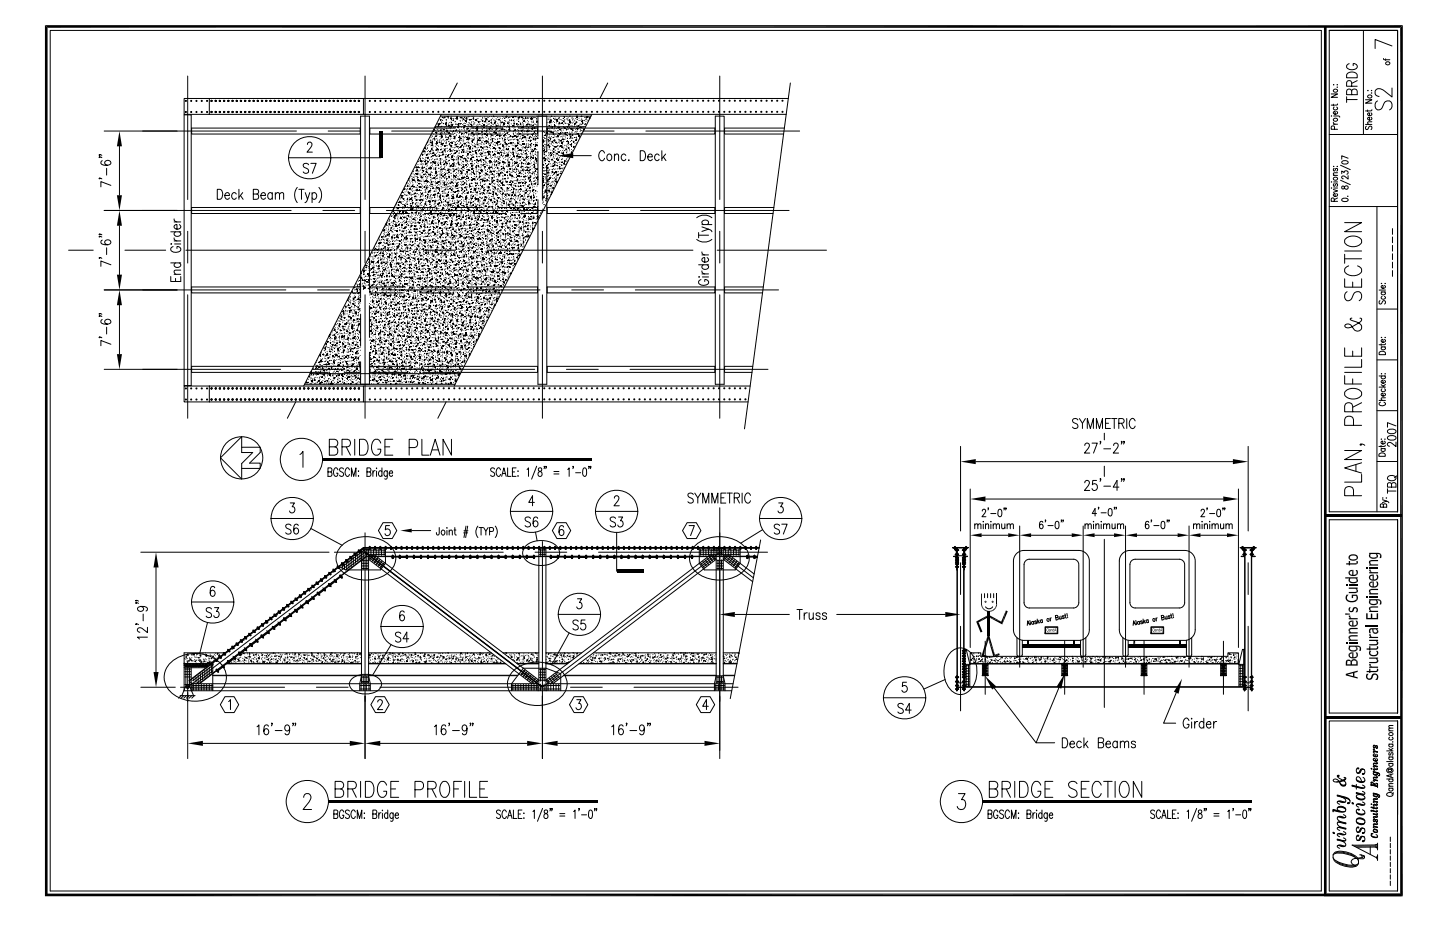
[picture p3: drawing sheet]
<svg xmlns="http://www.w3.org/2000/svg" width="432mm" height="279mm" viewBox="0 0 432 279" stroke-linecap="round" stroke-linejoin="round" font-family="sans-serif">
<g fill="none" stroke="#000" stroke-width=".3">
<path d="M15.1 9.1h381.1v258h-381.1zM398.6 9.1h20.5v144.3M398.6 9.1h20.5v144.3h-20.5zM404.6 19.1a.82 .82 0 0 0-.7 .6 .82 .82 0 0 0 .2 .8l1 .4a1.29 1.29 0 0 0 1.8-1.3l-.7-.5h-.4v.6M408.8 9.1v31.2M414.9 17.5l.3 .4h1.6M415.5 17.6v.5M417.4 13.8l-5.1-2v2.8M31.2 39.3h57.7M55.2 34.4h2.1v81.2h-2.1zM55.6 33.5h.3v.2l-.2 .1zM55.6 30.2h.3v.1l-.2 .1z"/>
<path d="M56.3 22.8v37M57.2 33.5h.3v.2l-.2 .1zM57.2 30.2h.3v.1l-.2 .1zM57.5 38.4h50.5v1.8h-50.5zM58.8 33.5h.3v.2l-.2 .1zM58.8 30.2h.3v.1l-.2 .1zM60.3 33.5h.4v.2l-.2 .1zM60.3 30.2h.4v.1l-.2 .1zM61.9 33.5h.3v.2l-.1 .1zM61.9 30.2h.3v.1l-.1 .1zM62.8 29.5h-7.6v4.8h7.6M62.8 29.5v4.8"/>
<path d="M62.8 29.5h173.6M62.8 34.3h173M63.4 33.4l.2 .1M63.4 30.1l.2 .1M63.4 33.4l.1 .1M63.4 30.1l.1 .1M63.4 33.4v.4M63.4 30.1v.3M63.5 30.2v.1M63.5 33.5v.2M63.5 33.7h.1M63.5 33.5h.1"/>
<path d="M63.5 30.3h.1M63.5 30.2h.1M63.5 33.7l-.1 .1M63.5 30.3l-.1 .1M63.6 33.5l-.2 .3M63.6 30.2l-.2 .2M64.6 33.4l.2 .1M64.6 30.1l.2 .1M64.6 33.4l.3 .1M64.6 30.1l.3 .1M64.6 33.4v.4M64.6 30.1v.3"/>
<path d="M64.8 30.2v.1M64.8 33.5v.2M64.8 33.7h.1M64.8 33.5h.1M64.8 30.3h.1M64.8 30.2h.1M64.8 33.7l-.2 .1M64.8 30.3l-.2 .1M64.9 33.5l-.3 .3M64.9 30.2l-.3 .2M65.9 30.1l.1 .1M65.9 33.4l.1 .1"/>
<path d="M65.9 33.4l.2 .1M65.9 30.1l.2 .1M65.9 33.4v.4M65.9 30.1v.3M66 30.2v.1M66 33.5v.2M66 33.7h.1M66 33.5h.1M66 30.3h.1M66 30.2h.1M66 33.7l-.1 .1M66 30.3l-.1 .1"/>
<path d="M66.1 33.5l-.2 .3M66.1 30.2l-.2 .2M67.1 33.4v.4M67.1 30.1v.3M67.1 33.4l.3 .1M67.1 30.1l.3 .1M67.1 30.1l.2 .1M67.1 33.4l.2 .1M67.3 33.7l-.2 .1M67.3 30.3l-.2 .1M67.3 30.2v.1M67.3 33.5v.2"/>
<path d="M67.3 33.7h.1M67.3 33.5h.1M67.3 30.3h.1M67.3 30.2h.1M67.4 33.5l-.3 .3M67.4 30.2l-.3 .2M68.4 33.4l.3 .1M68.4 30.1l.3 .1M68.4 33.4v.4M68.4 30.1v.3M68.4 33.4l.1 .1M68.4 30.1l.1 .1"/>
<path d="M68.5 30.2v.1M68.5 33.5v.2M68.5 33.7h.2M68.5 33.5h.2M68.5 30.3h.2M68.5 30.2h.2M68.5 33.7l-.1 .1M68.5 30.3l-.1 .1M68.7 33.5l-.3 .3M68.7 30.2l-.3 .2M69.7 33.4v.4M69.7 30.1v.3"/>
<path d="M69.7 33.4l.1 .1M69.7 30.1l.1 .1M69.7 33.4l.2 .1M69.7 30.1l.2 .1M69.8 30.2v.1M69.8 33.5v.2M69.8 33.7h.1M69.8 33.5h.1M69.8 30.3h.1M69.8 30.2h.1M69.8 33.7l-.1 .1M69.8 30.3l-.1 .1"/>
<path d="M69.9 33.5l-.2 .3M69.9 30.2l-.2 .2M70.9 33.4l.3 .1M70.9 30.1l.3 .1M70.9 33.4v.4M70.9 30.1v.3M70.9 30.1l.2 .1M70.9 33.4l.2 .1M71.1 33.7l-.2 .1M71.1 30.3l-.2 .1M71.1 30.2v.1M71.1 33.5v.2"/>
<path d="M71.1 33.7h.1M71.1 33.5h.1M71.1 30.3h.1M71.1 30.2h.1M71.2 33.5l-.3 .3M71.2 30.2l-.3 .2M72.2 33.4l.3 .1M72.2 30.1l.3 .1M72.2 33.4v.4M72.2 30.1v.3M72.2 33.4l.1 .1M72.2 30.1l.1 .1"/>
<path d="M72.3 33.7l-.1 .1M72.3 30.3l-.1 .1M72.3 30.2v.1M72.3 33.5v.2M72.3 33.7h.2M72.3 33.5h.2M72.3 30.3h.2M72.3 30.2h.2M72.5 33.5l-.3 .3M72.5 30.2l-.3 .2M73.4 33.4l.3 .1M73.4 30.1l.3 .1"/>
<path d="M73.4 33.4v.4M73.4 30.1v.3M73.4 33.4l.2 .1M73.4 30.1l.2 .1M73.6 33.7l-.2 .1M73.6 30.3l-.2 .1M73.6 30.2v.1M73.6 33.5v.2M73.6 33.7h.1M73.6 33.5h.1M73.6 30.3h.1M73.6 30.2h.1"/>
<path d="M73.7 33.5l-.3 .3M73.7 30.2l-.3 .2M74.7 33.4l.3 .1M74.7 30.1l.3 .1M74.7 33.4v.4M74.7 30.1v.3M74.7 33.4l.2 .1M74.7 30.1l.2 .1M74.9 33.7l-.2 .1M74.9 30.3l-.2 .1M74.9 30.2v.1M74.9 33.5v.2"/>
<path d="M74.9 33.7h.1M74.9 33.5h.1M74.9 30.3h.1M74.9 30.2h.1M75 33.5l-.3 .3M75 30.2l-.3 .2M76 33.4v.4M76 30.1v.3M76 33.4l.1 .1M76 30.1l.1 .1M76 33.4l.2 .1M76 30.1l.2 .1"/>
<path d="M76.1 33.7l-.1 .1M76.1 30.3l-.1 .1M76.1 30.2v.1M76.1 33.5v.2M76.1 33.7h.1M76.1 33.5h.1M76.1 30.3h.1M76.1 30.2h.1M76.2 33.5l-.2 .3M76.2 30.2l-.2 .2M77.2 33.4l.3 .1M77.2 30.1l.3 .1"/>
<path d="M77.2 33.4v.4M77.2 30.1v.3M77.2 33.4l.2 .1M77.2 30.1l.2 .1M77.4 30.2v.1M77.4 33.5v.2M77.4 33.7h.1M77.4 33.5h.1M77.4 30.3h.1M77.4 30.2h.1M77.4 33.7l-.2 .1M77.4 30.3l-.2 .1"/>
<path d="M77.5 33.5l-.3 .3M77.5 30.2l-.3 .2M78.5 33.4v.4M78.5 30.1v.3M78.5 33.4l.2 .1M78.5 30.1l.2 .1M78.5 33.4l.3 .1M78.5 30.1l.3 .1M78.7 30.2v.1M78.7 33.5v.2M78.7 33.7h.1M78.7 33.5h.1"/>
<path d="M78.7 30.3h.1M78.7 30.2h.1M78.7 33.7l-.2 .1M78.7 30.3l-.2 .1M78.8 33.5l-.3 .3M78.8 30.2l-.3 .2M79.8 33.4v.4M79.8 30.1v.3M79.8 33.4l.1 .1M79.8 30.1l.1 .1M79.8 33.4l.2 .1M79.8 30.1l.2 .1"/>
<path d="M79.9 30.2v.1M79.9 33.5v.2M79.9 33.7h.1M79.9 33.5h.1M79.9 30.3h.1M79.9 30.2h.1M79.9 33.7l-.1 .1M79.9 30.3l-.1 .1M80 33.5l-.2 .3M80 30.2l-.2 .2M81 33.4l.3 .1M81 30.1l.3 .1"/>
<path d="M81 33.4l.2 .1M81 30.1l.2 .1M81 33.4v.4M81 30.1v.3M81.2 30.2v.1M81.2 33.5v.2M81.2 33.7h.1M81.2 33.5h.1M81.2 30.3h.1M81.2 30.2h.1M81.2 33.7l-.2 .1M81.2 30.3l-.2 .1"/>
<path d="M81.3 33.5l-.3 .3M81.3 30.2l-.3 .2M82.3 33.4v.4M82.3 30.1v.3M82.3 30.1l.1 .1M82.3 33.4l.1 .1M82.3 33.4l.3 .1M82.3 30.1l.3 .1M82.4 30.2v.1M82.4 33.5v.2M82.4 33.7h.2M82.4 33.5h.2"/>
<path d="M82.4 30.3h.2M82.4 30.2h.2M82.4 33.7l-.1 .1M82.4 30.3l-.1 .1M82.6 33.5l-.3 .3M82.6 30.2l-.3 .2M83.6 33.4l.1 .1M83.6 30.1l.1 .1M83.6 33.4l.2 .1M83.6 30.1l.2 .1M83.6 33.4v.4M83.6 30.1v.3"/>
<path d="M83.7 30.2v.1M83.7 33.5v.2M83.7 33.7h.1M83.7 33.5h.1M83.7 30.3h.1M83.7 30.2h.1M83.7 33.7l-.1 .1M83.7 30.3l-.1 .1M83.8 33.5l-.2 .3M83.8 30.2l-.2 .2M84.8 33.4l.2 .1M84.8 30.1l.2 .1"/>
<path d="M84.8 33.4l.3 .1M84.8 30.1l.3 .1M84.8 33.4v.4M84.8 30.1v.3M85 30.2v.1M85 33.5v.2M85 33.7h.1M85 33.5h.1M85 30.3h.1M85 30.2h.1M85 33.7l-.2 .1M85 30.3l-.2 .1"/>
<path d="M85.1 33.5l-.3 .3M85.1 30.2l-.3 .2M86.1 30.1l.1 .1M86.1 33.4l.1 .1M86.1 33.4l.2 .1M86.1 30.1l.2 .1M86.1 33.4v.4M86.1 30.1v.3M86.2 30.2v.1M86.2 33.5v.2M86.2 33.7h.1M86.2 33.5h.1"/>
<path d="M86.2 30.3h.1M86.2 30.2h.1M86.2 33.7l-.1 .1M86.2 30.3l-.1 .1M86.3 33.5l-.2 .3M86.3 30.2l-.2 .2M87.3 30.1l.2 .1M87.3 33.4l.2 .1M87.3 33.4l.3 .1M87.3 30.1l.3 .1M87.3 33.4v.4M87.3 30.1v.3"/>
<path d="M87.5 30.2v.1M87.5 33.5v.2M87.5 33.7h.1M87.5 33.5h.1M87.5 30.3h.1M87.5 30.2h.1M87.5 33.7l-.2 .1M87.5 30.3l-.2 .1M87.6 33.5l-.3 .3M87.6 30.2l-.3 .2M88.6 33.4l.3 .1M88.6 30.1l.3 .1"/>
<path d="M88.6 33.4v.4M88.6 30.1v.3M88.6 33.4l.2 .1M88.6 30.1l.2 .1M88.8 33.7l-.2 .1M88.8 30.3l-.2 .1M88.8 30.2v.1M88.8 33.5v.2M88.8 33.7h.1M88.8 33.5h.1M88.8 30.3h.1M88.8 30.2h.1"/>
<path d="M88.9 33.5l-.3 .3M88.9 30.2l-.3 .2M89.9 33.4l.2 .1M89.9 30.1l.2 .1M89.9 33.4v.4M89.9 30.1v.3M89.9 33.4l.1 .1M89.9 30.1l.1 .1M90 33.7l-.1 .1M90 30.3l-.1 .1M90 30.2v.1M90 33.5v.2"/>
<path d="M90 33.7h.1M90 33.5h.1M90 30.3h.1M90 30.2h.1M90.1 33.5l-.2 .3M90.1 30.2l-.2 .2M91.1 33.4l.3 .1M91.1 30.1l.3 .1M91.1 33.4v.4M91.1 30.1v.3M91.1 30.1l.2 .1M91.1 33.4l.2 .1"/>
<path d="M91.3 30.2v.1M91.3 33.5v.2M91.3 33.7h.1M91.3 33.5h.1M91.3 30.3h.1M91.3 30.2h.1M91.3 33.7l-.2 .1M91.3 30.3l-.2 .1M91.4 33.5l-.3 .3M91.4 30.2l-.3 .2M92.4 33.4l.3 .1M92.4 30.1l.3 .1"/>
<path d="M92.4 33.4v.4M92.4 30.1v.3M92.4 30.1l.1 .1M92.4 33.4l.1 .1M92.5 33.7l-.1 .1M92.5 30.3l-.1 .1M92.5 30.2v.1M92.5 33.5v.2M92.5 33.7h.2M92.5 33.5h.2M92.5 30.3h.2M92.5 30.2h.2"/>
<path d="M92.7 33.5l-.3 .3M92.7 30.2l-.3 .2M93.7 33.4l.2 .1M93.7 30.1l.2 .1M93.7 33.4v.4M93.7 30.1v.3M93.7 33.4l.1 .1M93.7 30.1l.1 .1M93.8 33.7l-.1 .1M93.8 30.3l-.1 .1M93.8 30.2v.1M93.8 33.5v.2"/>
<path d="M93.8 33.7h.1M93.8 33.5h.1M93.8 30.3h.1M93.8 30.2h.1M93.9 33.5l-.2 .3M93.9 30.2l-.2 .2M94.9 33.4l.3 .1M94.9 30.1l.3 .1M94.9 33.4l.2 .1M94.9 30.1l.2 .1M94.9 33.4v.4M94.9 30.1v.3"/>
<path d="M95.1 30.2v.1M95.1 33.5v.2M95.1 33.7h.1M95.1 33.5h.1M95.1 30.3h.1M95.1 30.2h.1M95.1 33.7l-.2 .1M95.1 30.3l-.2 .1M95.2 33.5l-.3 .3M95.2 30.2l-.3 .2M96.2 33.4v.4M96.2 30.1v.3"/>
<path d="M96.2 30.1l.1 .1M96.2 33.4l.1 .1M96.2 33.4l.2 .1M96.2 30.1l.2 .1M96.3 30.2v.1M96.3 33.5v.2M96.3 33.7h.1M96.3 33.5h.1M96.3 30.3h.1M96.3 30.2h.1M96.3 33.7l-.1 .1M96.3 30.3l-.1 .1"/>
<path d="M96.4 33.5l-.2 .3M96.4 30.2l-.2 .2M97.5 30.1l.1 .1M97.5 33.4l.1 .1M97.5 33.4l.2 .1M97.5 30.1l.2 .1M97.5 33.4v.4M97.5 30.1v.3M97.6 30.2v.1M97.6 33.5v.2M97.6 33.7h.1M97.6 33.5h.1"/>
<path d="M97.6 30.3h.1M97.6 30.2h.1M97.6 33.7l-.1 .1M97.6 30.3l-.1 .1M97.7 33.5l-.2 .3M97.7 30.2l-.2 .2M98.4 39.3h9.5M98.7 33.4l.1 .1M98.7 30.1l.1 .1M98.7 33.4l.3 .1M98.7 30.1l.3 .1M98.7 33.4v.4"/>
<path d="M98.7 30.1v.3M98.8 30.2v.1M98.8 33.5v.2M98.8 33.7h.2M98.8 33.5h.2M98.8 30.3h.2M98.8 30.2h.2M98.8 33.7l-.1 .1M98.8 30.3l-.1 .1M99 33.5l-.3 .3M99 30.2l-.3 .2M100 33.4l.1 .1"/>
<path d="M100 30.1l.1 .1M100 33.4l.2 .1M100 30.1l.2 .1M100 33.4v.4M100 30.1v.3M100.1 30.2v.1M100.1 33.5v.2M100.1 33.7h.1M100.1 33.5h.1M100.1 30.3h.1M100.1 30.2h.1M100.1 33.7l-.1 .1"/>
<path d="M100.1 30.3l-.1 .1M100.2 33.5l-.2 .3M100.2 30.2l-.2 .2M101.2 33.4l.2 .1M101.2 30.1l.2 .1M101.2 33.4l.3 .1M101.2 30.1l.3 .1M101.2 33.4v.4M101.2 30.1v.3M101.4 30.2v.1M101.4 33.5v.2M101.4 33.7h.1"/>
<path d="M101.4 33.5h.1M101.4 30.3h.1M101.4 30.2h.1M101.4 33.7l-.2 .1M101.4 30.3l-.2 .1M101.5 33.5l-.3 .3M101.5 30.2l-.3 .2M102.5 33.4l.3 .1M102.5 30.1l.3 .1M102.5 33.4v.4M102.5 30.1v.3M102.5 33.4l.1 .1"/>
<path d="M102.5 30.1l.1 .1M102.6 33.7l-.1 .1M102.6 30.3l-.1 .1M102.6 30.2v.1M102.6 33.5v.2M102.6 33.7h.2M102.6 33.5h.2M102.6 30.3h.2M102.6 30.2h.2M102.8 33.5l-.3 .3M102.8 30.2l-.3 .2M103.8 33.4l.1 .1"/>
<path d="M103.8 30.1l.1 .1M103.8 33.4l.2 .1M103.8 30.1l.2 .1M103.8 33.4v.4M103.8 30.1v.3M103.9 30.2v.1M103.9 33.5v.2M103.9 33.7h.1M103.9 33.5h.1M103.9 30.3h.1M103.9 30.2h.1M103.9 33.7l-.1 .1"/>
<path d="M103.9 30.3l-.1 .1M104 33.5l-.2 .3M104 30.2l-.2 .2M105 33.4l.2 .1M105 30.1l.2 .1M105 33.4l.3 .1M105 30.1l.3 .1M105 33.4v.4M105 30.1v.3M105.2 30.2v.1M105.2 33.5v.2M105.2 33.7h.1"/>
<path d="M105.2 33.5h.1M105.2 30.3h.1M105.2 30.2h.1M105.2 33.7l-.2 .1M105.2 30.3l-.2 .1M105.3 33.5l-.3 .3M105.3 30.2l-.3 .2M106.3 33.4l.2 .1M106.3 30.1l.2 .1M106.3 33.4v.4M106.3 30.1v.3M106.3 30.1l.1 .1"/>
<path d="M106.3 33.4l.1 .1M106.4 33.7l-.1 .1M106.4 30.3l-.1 .1M106.4 30.2v.1M106.4 33.5v.2M106.4 33.7h.1M106.4 33.5h.1M106.4 30.3h.1M106.4 30.2h.1M106.5 33.5l-.2 .3M106.5 30.2l-.2 .2M107.6 33.4l.2 .1"/>
<path d="M107.6 30.1l.2 .1M107.6 33.4v.4M107.6 30.1v.3M107.6 33.4l.1 .1M107.6 30.1l.1 .1M107.7 33.7l-.1 .1M107.7 30.3l-.1 .1M107.7 30.2v.1M107.7 33.5v.2M107.7 33.7h.1M107.7 33.5h.1M107.7 30.3h.1"/>
<path d="M107.7 30.2h.1M107.8 33.5l-.2 .3M107.8 30.2l-.2 .2M109 29.5v4.8M109.5 22.8v37M110.7 30.2h.3v.1l-.1 .1zM110.7 33.5h.3v.2l-.1 .1zM112.3 30.2h.3v.1l-.1 .1zM112.3 33.5h.3v.2l-.1 .1zM113.9 30.2h.3v.1l-.1 .1zM113.9 33.5h.3v.2l-.1 .1zM115.5 30.2h.3v.1l-.2 .1z"/>
<path d="M115.5 33.5h.3v.2l-.2 .1zM117.1 30.2h.3v.1l-.2 .1zM117.1 33.5h.3v.2l-.2 .1zM117.4 39.3h47.7M118.7 30.2h.3v.1l-.2 .1zM118.7 33.5h.3v.2l-.2 .1zM120.3 30.2h.3v.1l-.2 .1zM120.3 33.5h.3v.2l-.2 .1zM121.8 30.2h.3v.1l-.1 .1zM121.8 33.5h.3v.2l-.1 .1zM123.4 30.2h.3v.1l-.1 .1zM123.4 33.5h.3v.2l-.1 .1z"/>
<path d="M124.9 30.1h.3v.2h-.3zM124.9 33.4h.3v.2h-.3zM126.5 30.1h.3v.2h-.3zM126.5 33.4h.3v.2h-.3zM128.1 30.1h.3v.2h-.3zM128.1 33.4h.3v.2h-.3zM129.7 39.9v.1M129.7 30.1h.3v.2h-.3zM129.7 33.4h.3v.2h-.3zM130 39.3h.1M130 39.4h.1M130.3 38.4h-19.4v1.8h18.5"/>
<path d="M130.3 38.8l-.1 .1zM130.5 38h45.1M130.6 38v.1M130.6 39.8h.1M130.7 38.3l5.7 .1M130.7 39.2h.1M130.7 38.2h.1M130.7 39.7l.2-.1zM131 39.8h.1M131.1 38.9h.1M131.1 38h.1M131.1 37.1v.1"/>
<path d="M131.3 38.9h.1M131.3 30.1h.3v.2h-.3zM131.3 33.4h.3v.2h-.3zM131.3 38.1v.1M131.4 37.2h.1M131.4 37.8l.2-.1zM131.4 39.4v.1M131.6 37.1h.1M131.6 39v.1M131.8 37.1v.2h-.2zM131.8 37l-.1 .1zM132 38.1h.1"/>
<path d="M132 39.8h.1M132 35.9l.2-.1zM132.1 37.1h.1M132.1 36.1h.1M132.1 34.8h45.1M132.2 38.9l-.1 .2zM132.2 38.1h.1M132.3 36.5h.1M132.3 39.9h.1M132.3 34.3l-41.2 81.4M132.4 38h.1M132.4 39.6h.1"/>
<path d="M132.5 38.7h.1M132.5 36.8h.1M132.5 37.8h.1M132.5 36.9v.1M132.6 36v.1M132.6 35.2h.1M132.6 39.9h.1M132.7 36v.1M132.8 35.1h.1M132.8 35.3h.1M132.8 38.7h.1M132.9 39.5h.1"/>
<path d="M132.9 30.1h.3v.2h-.3zM132.9 33.4h.3v.2h-.3zM133 38.8h.1zM133 35.4h.1M133 37h.1M133 37.1h.1M133.2 35.3l.2-.2zM133.3 39.8h.1M133.3 38.8h.1M133.4 38.2h.1M133.4 39.9h.1M133.4 35h.1"/>
<path d="M133.6 36.9h.2zM133.7 37.1l-.1 .2zM133.7 35.9h.1M133.8 37.8h.1M133.8 39.4h.1M133.8 38.5h.1M133.8 37.6h.1M133.9 36.2h.1M133.9 39.6h.1M133.9 36.8h.1M133.9 35.9h.1M133.9 35h.1"/>
<path d="M134 38.7v.1M134 37.8h.1M134.1 39.1l-.1 .2zM134.3 35l.1-.1zM134.3 39.6h.1M134.3 39.7h.1M134.4 35v.1M134.4 38.4h.1M134.4 35.5h.1M134.4 34.9h.1M134.5 37.2h.1M134.5 30.1h.3v.2h-.3z"/>
<path d="M134.5 33.4h.3v.2h-.3zM134.5 39.9l.2-.1zM134.6 37.5l.1 .3-.3-.1zM134.7 37.7h.1M134.7 36.7v.1M134.8 38.2h.1M134.8 39.9h.1M135 38.6h.1M135.1 39.2h.1M135.2 38.3v.1M135.2 37.5h.1M135.2 38l.2-.1z"/>
<path d="M135.2 38h.1M135.2 36.6h.1M135.3 35.3l-.2 .2zM135.3 35.7h.1M135.3 34.8h.1M135.3 37.5v.1M135.3 36.9h.1M135.4 36.7h.1M135.4 36h.1M135.4 39.3h.1M135.4 35.7h.1M135.6 37.3l-.1 .1z"/>
<path d="M135.7 37.6h.1M135.7 39.6v.1M135.8 35.5h.1M135.8 36.1l.2-.1zM135.9 37.2h.1M135.9 38.1v.1M136 39.4h.1M136 39.3l-.1 .1zM136 39.3h.1M136.1 30.1h.3v.2h-.3zM136.1 33.4h.3v.2h-.3zM136.1 35.6h.1"/>
<path d="M136.2 38.3h.1M136.2 40h.1M136.4 36.5h.1M136.5 39.9h.1M136.5 39h.1M136.5 38.1v.1M136.6 37.3h.1M136.6 36.4h.1M136.6 35.5h.1M136.6 39.3v.1M136.7 38.4h.1M136.7 36.9v.1"/>
<path d="M136.8 39.1l.2-.1zM136.8 37.3h.1M136.9 35.2l.2-.2v.2zM136.9 39v.1M137 35.7h.1M137.1 35.5h.1M137.1 39.7h.1M137.1 24.9l-2.4 4.6M137.2 35.5l-.2 .1zM137.2 35.6h.1M137.2 38.2l.3-.2v.2zM137.3 37.3h.1"/>
<path d="M137.3 38.3h.1M137.4 37.3v.1M137.4 37.1h.2zM137.5 37.9h.1M137.5 38h.1M137.5 37.5l-.1 .1zM137.6 38.3v.1M137.6 39.2h.1M137.6 30.1h.4v.2h-.4zM137.6 33.4h.4v.2h-.4zM137.8 39.7h.1M137.8 38.8v.1"/>
<path d="M137.9 38h.1M137.9 39.4l-.1 .2zM137.9 37.1h.1M138 36.2h.1M138 35.3h.1M138 37.3h.1M138.1 36.3h.1M138.1 35.2h.2zM138.1 37h.1M138.3 38.2h.1M138.4 37h.1M138.5 38.8h.1"/>
<path d="M138.5 35.4v.1M138.5 39.8h.1M138.7 35.6v.1M138.7 37.3v.1M138.7 36.2h.1M138.8 35.3h.1M138.9 35.8l.2-.2zM139 38.2l.2-.1zM139 37.1h.1M139 37.6h.1M139 38.4h.1M139.1 39.6h.1"/>
<path d="M139.2 38.7h.1M139.2 37.8h.1M139.2 30.1h.4v.2h-.4zM139.2 33.4h.4v.2h-.4zM139.2 36.9h.1M139.3 39.9v.1M139.3 36h.1M139.3 35.1v.1M139.3 39h.1M139.4 35.2h.1M139.4 37.6l-.1 .2zM139.6 37.1h.1"/>
<path d="M139.6 36.3l.2-.1zM139.7 36.1h.1M139.8 39.6l-.1 .2zM139.9 36.8h.1M139.9 39.8h.1M139.9 35.4l.1 .2h-.3zM140 38.9h.1M140 38h.1M140 38.5h.1M140 35.2h.1M140.1 35.7h.1M140.1 37.4h.1"/>
<path d="M140.3 38.4v.3l-.2-.1zM140.3 39.8h.1M140.4 35v.1M140.4 38.5h.1M140.5 39.3v.1M140.6 37.3v.1M140.6 38.5h.1M140.6 39.3l.2-.1zM140.6 37.6h.1M140.6 36.7h.1M140.7 35.8h.1M140.7 37.8v.1"/>
<path d="M140.7 35h.1M140.7 36.9h.1M140.8 30.1h.3v.2h-.3zM140.8 33.4h.3v.2h-.3zM140.9 35.8l-.1 .1zM141 37.1h.1M141 38.8h.1M141.2 38.4h9.5M141.2 37.9l.1-.1zM141.2 37.3h.2zM141.3 39.9h.1M141.4 36.8h.1"/>
<path d="M141.4 35.9h.1M141.5 39.8v.1M141.5 35.8h.1M141.5 36.5h.1M141.5 37.5h.1M141.6 34.9h.1M141.6 38.3h.1M141.7 37.7h.1M141.7 39.8l-.1 .1zM141.8 38.5h.1M141.9 35.4h.1zM141.9 39.2h.1"/>
<path d="M141.9 38.3h.1M141.9 39.6h.1M142 37.4h.1M142 36.5h.1M142 35.6v.1M142.1 35.8h.1M142.1 34.8h.1M142.1 37.1h.1M142.4 36.7h.1M142.4 37.2h.1M142.4 30.1h.3v.2h-.3zM142.4 33.4h.3v.2h-.3z"/>
<path d="M142.6 39.5h.1M142.6 38.6h.1M142.8 39.9v.1M142.8 35.8v.3l-.3-.1zM142.8 38.4l.2-.1zM142.9 36l-.2 .1zM142.9 35.8h.1M142.9 39l.2-.2v.3zM142.9 37.5h.1M143 39.6h.1M143 36.2h.1M143.1 35.6v.1"/>
<path d="M143.1 38h.1M143.3 38.1h.1M143.2 39.9h.1M143.2 39h.1M143.3 38.6h.1M143.3 37.2v.1M143.3 38.5h.1M143.3 36.4h.1M143.3 37.5h.1M143.4 35.5h.1M143.4 36.5l.2-.1zM143.6 39.9l-.1 .2z"/>
<path d="M143.6 39.4h.1M143.6 36.8h.1M143.8 37.2h.1M144 34.8v.1M144 37.4h.1M144 30.1h.3v.2h-.3zM144 33.4h.3v.2h-.3zM144 36.5h.1M144.1 40h.1M144.3 35.9h.1M144.3 38.3v.1M144.4 37.6h.1"/>
<path d="M144.4 39.5l.2-.1zM144.6 36h.1M144.6 39.3h.1M144.6 39.7h.1M144.6 38.8h.1M144.6 37.9h.1M144.7 37v.1M144.7 37.7h.1M144.7 38.6v.1M144.7 36.1v.1M144.7 36.4h.1M144.7 35.4h.1"/>
<path d="M144.7 35.3h.1M144.8 36.1l-.2 .2zM145 37.3h.1M145 37.6l.2-.1zM145.1 38.1l-.1 .2zM145.2 36.5v.1M145.2 39.9h.1M145.2 37.3h.1M145.3 39.1v.1M145.4 36.5l.2-.2v.2zM145.4 34.9h.1M145.4 35.3v.1"/>
<path d="M145.6 30.1h.3v.2h-.3zM145.6 33.4h.3v.2h-.3zM145.7 35.6h.2zM145.7 36.2v.1M145.7 35.9v.1M145.8 37.6v.1M145.9 39.3l.1 .2h-.3zM145.9 39.1h.1M145.9 39.5h.1M146 38.6h.1M146 38.1h.1M146 37.7h.1"/>
<path d="M146 36.9h.1M146.1 36h.1M146.1 38.7h.1M146.1 35.1h.1M146.1 35.7h.1M146.1 39v.1M146.2 37.5h.1M146.2 40h.1M146.4 35.2h.1M146.6 38.6h.2zM146.6 37.3v.1M146.6 36.3l-.1 .2z"/>
<path d="M146.6 38v.1M146.7 37.1h.1M146.7 36.3h.1M146.7 39.6v.1M146.8 35h.1M146.9 38.4l.1-.1zM146.9 38.9v.1M147.1 36h.1M147.2 37.7h.1M147.2 30.1h.3v.2h-.3zM147.2 33.4h.3v.2h-.3zM147.2 36.7l.2-.1z"/>
<path d="M147.3 39.3h.1M147.3 38.4v.1M147.3 37h.1M147.3 37.6h.1M147.4 36.7h.1M147.4 36h.1M147.4 35.8h.1M147.4 34.9h.1M147.5 38.8h.1M147.6 35.4h.1M147.6 37.9h.1M147.6 38.8h.1"/>
<path d="M147.7 37.2h.1M147.9 39.8h.1M147.9 34.8h.1M148 35.9v.1M148 37.4h.1M148.1 35h.1M148.2 39.7l.2-.1zM148.2 35h.1M148.3 39.4h.1M148.3 36h.1M148.3 36.9h.1M148.4 36.7v.3l-.2-.1z"/>
<path d="M148.5 36.5l-.1 .1zM148.5 36.1h.1M148.6 37.8h.1M148.6 39.7h.1M148.6 38.7h.1M148.6 40h.1M148.6 39.1h.1M148.7 38.2v.1M148.7 37.4h.1M148.7 34.9h.1M148.7 36.5h.1M148.7 39.7l.1 .3-.3-.1z"/>
<path d="M148.8 35.6h.1M148.8 30.1h.3v.2h-.3zM148.8 33.4h.3v.2h-.3zM148.8 37.8l.2-.1zM148.9 38.8h.1M148.9 38.5l-.1 .1zM149 35.8h.1M149.2 35.2h.1M149.2 38.5h.1M149.3 36.9v.1M149.3 38.6h.1M149.3 37.7h.1"/>
<path d="M149.4 37.5h.1M149.5 35.8h.2zM149.6 39.5v.1M149.6 35.1h.1M149.8 39.1h.1M149.8 35.7v.1M149.9 36.1h.1M150 37.6h.1M150 39.8h.1M150 37.8h.1M150 38.9v.1M150 36.6v.1"/>
<path d="M150 38.1h.1M150.1 37.2h.1M150.1 36.3h.1M150.1 35.4h.1M150.3 38.5h.1M150.3 38.9h.1M150.3 30.1h.4v.2h-.4zM150.3 33.4h.4v.2h-.4zM150.4 38.8h.2zM150.5 36.6l-.2 .2zM150.7 36.5v.1M150.7 35.6h.1"/>
<path d="M150.7 38.3h.1M150.7 34.9h.1M150.8 38.6l-.1 .2zM150.8 36.7h.1M150.9 37.5h.1M151 37.4v.1M151 36.9h.2zM151 35.1v.1M151.2 37.1l.1 .3h-.3zM151.3 39.3h.1M151.3 39.7h.1M151.3 38.8h.1"/>
<path d="M151.4 35.5h.1M151.4 36.2h.1M151.4 37.9h.1M151.4 37h.1M151.4 36.1h.1M151.5 35.2v.1M151.7 36.4h.1M151.7 35l.2-.1zM151.7 38.9v.1M151.9 34.8v.1M151.9 39.2h.1M151.9 30.1h.3v.2h-.3z"/>
<path d="M151.9 33.4h.3v.2h-.3zM151.9 38.3h.1M152 34.8l-.2 .2zM152 39.9l.2-.1zM152.3 37.6h.1M152.3 38h.1M152.3 36.8l-.1 .1zM152.4 39.8h.1M152.4 35.4h.1M152.4 36.4h.1M152.5 35.2h.1M152.6 38.2h.1"/>
<path d="M152.6 37.2v.1M152.7 39.4v.1M152.7 38.6h.1M152.7 38.8l-.1 .1zM152.7 37.7h.1M152.8 36.8h.1M152.8 36.2h.1M152.8 37.9l-.2 .1h.2M152.8 35.9h.1M152.8 35.1h.1M152.9 35.2h.1M152.9 38.6h.1"/>
<path d="M152.9 39.1h.1M153.1 39h.1M153.3 36.1l.1-.1zM153.3 34.9h.1M153.3 37.1v.1M153.3 36.2h.1M153.5 30.1h.3v.2h-.3zM153.5 33.4h.3v.2h-.3zM153.6 38.1h.1M153.7 37.6v.1M153.8 37.7h.1M153.8 37.8l.3-.2v.2z"/>
<path d="M153.9 35.3h.1M153.9 35l-.1 .1zM153.9 39.9h.1M153.9 36.1v.1M153.9 39.5h.1M154 36.1h.1M154 35.2h.1M154 39.3h.1M154.1 38.4h.1M154.1 37.5h.1M154.1 36.6h.1M154.2 35.7v.1"/>
<path d="M154.2 36.3h.1M154.2 34.9h.1M154.2 39h.2zM154.2 38h.1M154.2 37l-.1 .1zM154.3 37h.1M154.4 35h.1M154.4 38.3h.1M154.6 39v.1M154.6 39.8v.1M154.6 38.9h.1M154.6 38.9l-.1 .2z"/>
<path d="M154.7 35h.1M154.7 35.1h.1M154.8 37.1h.2zM155 36h.1M155.1 37.7h.1M155.1 30.1h.3v.2h-.3zM155.1 33.4h.3v.2h-.3zM155.3 38.8h.1M155.3 35.3h.1M155.3 37.8h.1M155.3 40h.1M155.4 37.4v.1"/>
<path d="M155.4 39.1h.1M155.4 38.2h.1M155.4 37.3h.1M155.4 38.4h5.8v1.8h-6.2M155.5 35.9h.1M155.5 36.5h.1M155.5 39.2h.1M155.5 35.6h.1M155.5 35.2l.2-.1zM155.6 39.7h.1M155.6 36.4h.1M155.6 38.1h.1"/>
<path d="M155.7 34.9v.1M155.8 35.1l-.2 .2zM155.9 37.7v.1M156 39.1h.1M156 36.8h.1M156 38v.1M156.1 35h.1M156.1 37.1l-.1 .2zM156.2 38.7h.1M156.4 38.2l.2-.1zM156.5 37.8h.1M156.5 39.1l-.1 .2z"/>
<path d="M156.5 35v.3l-.2-.1zM156.6 36.7h.1M156.7 35.7v.1M156.7 35.4h.1M156.7 30.1h.3v.2h-.3zM156.7 33.4h.3v.2h-.3zM156.7 39.8h.1M156.8 38.9h.1M156.8 38h.1M156.8 37.1v.1M156.8 36.2v.1M156.9 35.4h.1"/>
<path d="M156.9 38v.3l-.2-.1zM156.9 37.2h.1M157 37.6h.1M157 35.6h.1M157 39h.1M157 36.4h.1M157.1 38.1v.1M157.1 36.3l.2-.1zM157.2 39.5h.1M157.3 35.7h.1M157.4 39.2h.1M157.5 37.8h.1"/>
<path d="M157.5 35.1h.1M157.6 36.6h.1M157.7 35.3l-.2 .2zM157.9 39.4h.1M157.9 37.8h.1M157.9 38.4v.1M158 37.3l-.1 .1zM158.1 39.6h.1M158.1 35.4h.1M158.1 38.7h.1M158.1 39.3l.1-.1-.1 .1M158.1 37.8h.1"/>
<path d="M158.2 36.9v.1M158.2 36.1h.1M158.2 35.2h.1M158.3 30.1h.3v.2h-.3zM158.3 33.4h.3v.2h-.3zM158.3 35.5v.1M158.4 39.3l-.1 .1zM158.4 36.5h.1M158.4 36.9h.1M158.5 38.2h.1M158.5 35.3v.1M158.5 38.7h.1"/>
<path d="M158.6 38.4h.1M158.6 37.4h.1M158.7 37.3h.1zM158.8 39.2h.1M158.9 39.3h.1M159 35.1v.1M159.1 37.5h.1M159.3 37.3h.1M159.3 35.4h.2zM159.3 36.4h.1M159.3 37.9h.1M159.3 35.4l.1 .3h-.3z"/>
<path d="M159.4 39.4h.1M159.4 38.5v.1M159.5 37.7h.1M159.5 35.5h.1M159.5 36.8h.1M159.5 35.9h.1M159.6 35h.1M159.6 35.5l-.2 .1zM159.6 38.2h.1M159.7 38.5v.2h-.2zM159.8 36.5v.1M159.9 38.2v.1"/>
<path d="M159.9 30.1h.3v.2h-.3zM159.9 33.4h.3v.2h-.3zM159.9 37.5l-.1 .1zM160 36.3h.1M160 36.7h.1M160 35.3h.1M160.1 38.4v.1M160.1 35.1h.1M160.2 39.3h.1M160.2 38.4l.2-.1zM160.3 37.2h.1M160.3 39.4l-.1 .2z"/>
<path d="M160.4 35.2h.1M160.5 40h.1M160.6 39v.1M160.6 37.2v.1M160.7 35.2h.1M160.7 38h.1M160.8 39.2h.1M160.8 38.3v.1M160.8 37.5h.1M160.9 36.5l.2-.1zM160.9 36.6h.1M160.9 35.7h.1"/>
<path d="M160.9 35.5v.1M160.9 34.8h.1M161 36.1h.1M161.2 39h.1M161.2 36.6h.1M161.2 38h.1M161.3 34.8v6M161.5 30.1h.3v.2h-.3zM161.5 33.4h.3v.2h-.3zM162.6 22.8v37M163 39.4l.1 .1M163.1 30.1h.3v.2h-.3z"/>
<path d="M163.1 33.4h.3v.2h-.3zM163.2 39.7h.1M163.4 39.8h.1M163.9 39.6h.1M164 34.8v10.5M164 38.6h.2zM164.1 36.7h.1M164.1 39.8l-.1 .1zM164.3 35.7h.1M164.4 39.5h.1M164.6 38.5h.1M164.6 35.4h.1"/>
<path d="M164.6 37.6h.1M164.6 39.2h.1M164.6 35.9h.1M164.6 30.1h.3v.2h-.3zM164.6 33.4h.3v.2h-.3zM164.7 36.7l.2-.1zM164.7 37.6h.1M164.8 39.6h.1M164.9 38.7h.1M164.9 37.8h.1M164.9 39.4h.1M164.9 36.9h.1"/>
<path d="M164.9 36h.1M165 35.1v.1M165 38.1v.1M165 36.3v.3l-.2-.1zM165.2 35.7h.1M165.2 36.5h.1M165.2 39.8h.1M165.3 37.5h.1M165.3 36l-.2 .1zM165.3 36.5h.1M165.3 39.3l.1 .3h-.3zM165.4 34.8h.1"/>
<path d="M165.5 36.8h.1M165.5 38.5h.1M165.6 38.4h.1M165.6 39.7l.2-.1zM165.6 38l-.1 .1zM165.8 39.5v.1M165.9 36.4v.1M166 39.9l-.1 .2zM166 35.4v.1M166.1 38.9v.1M166.2 35.6h.1M166.2 39.4h.1"/>
<path d="M166.2 38.5h.1M166.2 30.1h.3v.2h-.3zM166.2 33.4h.3v.2h-.3zM166.2 37.6h.1M166.3 37.3v.1M166.3 37.8l.1-.1zM166.3 36.7h.1M166.3 35.8v.1M166.3 35h.1M166.4 38.2h.1M166.5 39.2h.1M166.6 35.8h.1"/>
<path d="M166.7 35.4h.1M166.8 36.2h.1M166.8 39.5v.1M166.9 35.8h.2zM166.9 36.8v.1M166.9 38.5v.1M167 36.3h.1M167.2 36.1l-.2 .2zM167.2 39.1h.1M167.2 38.2h.1M167.3 39.6h.1M167.4 35.5h.1"/>
<path d="M167.5 39.2h.1M167.5 38.1l-.1 .2zM167.5 38.3h.1M167.6 37.4h.1M167.6 36.6h.1M167.6 35.7h.1M167.7 35.3h.1M167.7 35.3v.1M167.7 38.7h.1M167.8 37.1h.1M167.8 38.3h.1M167.8 36.8l.1 .2h-.3z"/>
<path d="M167.8 30.1h.3v.2h-.3zM167.8 33.4h.3v.2h-.3zM167.8 38.8h.2zM167.9 38.1h.1M167.9 37.1h.1M168 40l.2-.2v.2zM168 35.8v.1M168.2 39h.1M168.3 35.9h.1M168.3 36.9h.1M168.3 39.3h.1M168.4 38.6h.1"/>
<path d="M168.5 36.9l.2-.1zM168.6 37v.1M168.6 36.1h.1M168.7 39.7h.1M168.8 35.5v.1M168.8 39.9h.1M168.9 39h.1M168.9 38h.1M168.9 38.1h.1M168.9 37.2v.1M169 36.4h.1M169 35.5h.1"/>
<path d="M169 36.3l-.1 .2zM169.1 35l.2-.1zM169.2 39.8h.1M169.2 38.3h.1M169.2 35.1h.1M169.2 38.4h.1M169.3 36h.1M169.3 35v.1M169.3 36.8v.1M169.4 35.9h.1M169.4 30.1h.3v.2h-.3zM169.4 33.4h.3v.2h-.3z"/>
<path d="M169.4 39.9l.2-.1zM169.4 38.3l-.1 .1zM169.6 36.9h.1M169.7 37h.1M169.8 38.7h.1M169.8 39.7v.1M169.9 35.6v.1M169.9 39h.1M169.9 38.8h.1M170 35h.1M170.1 38h.1M170.1 38l.1-.1z"/>
<path d="M170.1 39.7h.1M170.2 39.7h.1M170.2 35.6h.1M170.2 38.8h.1M170.3 35.9h.1M170.3 37.9v.1M170.3 37v.1M170.3 36.2h.1M170.4 35.3h.1M170.5 38.7h.1M170.6 37.7h.1M170.6 38.4h.1"/>
<path d="M170.6 37.2l.1 .2h-.3zM170.7 36.1l.2-.1zM170.8 34.8h.1M170.8 38.2h.1M170.8 36h.1M170.8 39.6h.1M170.9 36.6h.1M170.9 39.9v.1M171 36.5l-.2 .1zM171 34.8h.1M171 30.1h.3v.2h-.3zM171 33.4h.3v.2h-.3z"/>
<path d="M171.1 37h.1M171.2 38.7h.1M171.2 37.6v.1M171.3 36.7h.1M171.3 38.5l-.1 .1zM171.4 38.7v.1M171.4 35.4h.1M171.5 39.8h.1M171.5 38.6h.1M171.5 39.5h.1M171.6 38.6v.1M171.6 37.7v.1"/>
<path d="M171.6 39h.2zM171.6 36.9h.1M171.7 35.7h.1M171.7 36h.1M171.7 35.1h.1M171.9 36.6h.1M172 35.6v.1M172 38.4h.1M172.2 36h.1M172.2 37.5h.1M172.3 37.1h.2zM172.3 37.9h.1"/>
<path d="M172.4 39.7h.1M172.4 36.3h.1M172.5 39.4h.1M172.6 37.1h.1M172.6 30.1h.3v.2h-.3zM172.6 33.4h.3v.2h-.3zM172.6 38.8h.1M172.6 35.6h.1M172.9 36.6l-.2 .2zM172.9 34.8h.2M172.9 39.3h.1M172.9 39.8v.1"/>
<path d="M172.9 35.2l.2-.1zM172.9 36.5h.1M173 35.1h.1M173 38.4l-.1 .1M173 37.6h.1M173 36.7h.1M173.1 34.9h.1M173.1 35.7v.1M173.2 39.3h.1M173.2 38.3v.1M173.2 38.6l-.1 .2zM173.4 38.5h.1"/>
<path d="M173.5 37.6v.3l-.2-.1zM173.6 35.4h.1M173.6 36.1h.1M173.9 37.6h.1M173.9 38.2l.2-.1zM173.9 38.3h.1M173.9 37.3h.1M174 37.1v.1M174 39.4h.1M174 36v.1M174 38.8v.1M174.2 30.1h.3v.2h-.3z"/>
<path d="M174.2 33.4h.3v.2h-.3zM174.2 39.2h.1M174.3 39.1h.1M174.3 38.3h.1M174.3 37.4h.1M174.3 39.9h.1M174.4 36.5h.1M174.4 34.8l-.1 .2zM174.4 35.6h.1M174.5 35.8h.1M174.5 34.9h.1M174.5 38.2h.1"/>
<path d="M174.5 36.3l.2-.1zM174.6 37.2h.1M174.6 36.2v.1M174.6 39.3h9.5M174.7 36.8l-.1 .1zM174.9 38.1h.1M174.9 38.5v.1M175 36.1v.1M175.1 38.4h-11v1.8h10.1M175.1 38.8l-.1 .1zM175.3 36.2h.1M175.3 35.2h.1"/>
<path d="M175.4 37.2h.1M175.4 37.4h.1M175.4 38.4h39v1.8h-39.9M175.5 35.8h.1M175.6 37.1h.1M175.7 37.2h.1M175.7 36.3v.1M175.8 35.4v.1M175.8 30.1h.3v.2h-.3zM175.8 33.4h.3v.2h-.3zM175.9 35.8v.1M175.9 35.1l.1 .2h-.3z"/>
<path d="M176 35.1h.1M176.3 36h.1M176.3 35l-.1 .1zM176.5 36.2h.1M176.9 35.5h-.1M177 35h.1M177.3 30.1h.3v.2h-.3zM177.3 33.4h.3v.2h-.3zM177.5 34.3l-41.3 81.4M178.9 30.1h.3v.2h-.3zM178.9 33.4h.3v.2h-.3zM180.5 30.1h.3v.2h-.3z"/>
<path d="M180.5 33.4h.3v.2h-.3zM182.1 30.1h.3v.2h-.3zM182.1 33.4h.3v.2h-.3zM182.2 24.9l-2.3 4.6M183.7 30.1h.3v.2h-.3zM183.7 33.4h.3v.2h-.3zM185.3 30.1h.3v.2h-.3zM185.3 33.4h.3v.2h-.3zM186.9 30.1h.3v.2h-.3zM186.9 33.4h.3v.2h-.3zM188.5 30.1h.3v.2h-.3zM188.5 33.4h.3v.2h-.3z"/>
<path d="M190 30.1h.3v.2h-.3zM190 33.4h.3v.2h-.3zM191.6 30.1h.3v.2h-.3zM191.6 33.4h.3v.2h-.3zM193.2 30.1h.3v.2h-.3zM193.2 33.4h.3v.2h-.3zM193.7 39.3h46.1M194.8 30.1h.3v.2h-.3zM194.8 33.4h.3v.2h-.3zM196.4 30.1h.3v.2h-.3zM196.4 33.4h.3v.2h-.3zM198 30.1h.3v.2h-.3z"/>
<path d="M198 33.4h.3v.2h-.3zM199.6 30.1h.3v.2h-.3zM199.6 33.4h.3v.2h-.3zM201.1 30.1h.4v.2h-.4zM201.1 33.4h.4v.2h-.4zM202.7 30.1h.3v.2h-.3zM202.7 33.4h.3v.2h-.3zM204.3 30.1h.3v.2h-.3zM204.3 33.4h.3v.2h-.3zM205.9 30.1h.3v.2h-.3zM205.9 33.4h.3v.2h-.3zM207.5 30.1h.3v.2h-.3z"/>
<path d="M207.5 33.4h.3v.2h-.3zM209.1 30.1h.3v.2h-.3zM209.1 33.4h.3v.2h-.3zM210.7 30.1h.3v.2h-.3zM210.7 33.4h.3v.2h-.3zM212.3 30.1h.3v.2h-.3zM212.3 33.4h.3v.2h-.3zM213.8 30.1h.3v.2h-.3zM213.8 33.4h.3v.2h-.3zM214.5 34.8h2.6v80.4h-2.6zM215.4 30.1h.3v.2h-.3zM215.4 33.4h.3v.2h-.3z"/>
<path d="M215.8 22.8v37M217 30.1h.3v.2h-.3zM217 33.4h.3v.2h-.3zM218.6 30.1h.3v.2h-.3zM218.6 33.4h.3v.2h-.3zM220.2 30.1h.3v.2h-.3zM220.2 33.4h.3v.2h-.3zM221.8 30.1h.3v.2h-.3zM221.8 33.4h.3v.2h-.3zM223.4 30.1h.3v.2h-.3zM223.4 33.4h.3v.2h-.3zM225 30.1h.3v.2h-.3z"/>
<path d="M225 33.4h.3v.2h-.3zM226.5 30.1h.3v.2h-.3zM226.5 33.4h.3v.2h-.3zM228.1 30.1h.3v.2h-.3zM228.1 33.4h.3v.2h-.3zM229.7 30.1h.3v.2h-.3zM229.7 33.4h.3v.2h-.3zM231.3 30.1h.3v.2h-.3zM231.3 33.4h.3v.2h-.3zM232.9 30.1h.3v.2h-.3zM232.9 33.4h.3v.2h-.3zM234.5 30.1h.3v.2h-.3z"/>
<path d="M234.5 33.4h.3v.2h-.3zM235.2 38.4h-17.9v1.8h17.7M237 24.9l-13.8 103.7M399.2 28.2h1.9l-1.9 1h1.9M399.2 34.8h.2zM399.8 36.7l.1 .3 .5 .2M399.8 37.2h1.3M399.8 31.2v.5M399.9 25.3v.2zM399.9 34.8h1.5l.3 .3M400.1 32.1l-.3 .5a.67 .67 0 0 0 .7 .4 .67 .67 0 0 0 .6-.6l-.3-.3M400.2 38.8v-.7a.51 .51 0 0 0-.5-.4 .51 .51 0 0 0-.5 .4v.7h1.9"/>
<path d="M400.8 33.4l.3 .3a.64 .64 0 0 1-.7 .6 .64 .64 0 0 1-.6-.6l.6-.3v.9M400.9 26.1h.2zM400.9 25.4h.2zM401.1 31.1l-.4 .4h-1.5M403.8 29.8h3.2M403.8 29v1.7M404.1 22a1.95 1.95 0 0 1 2.9 .5v.8h-3.2v-.8zM405.3 27.3a.86 .86 0 0 1 .8-.6 .86 .86 0 0 1 .9 .6v1.1h-3.2v-1.1a.78 .78 0 0 1 .8-.6 .78 .78 0 0 1 .7 .6v1.1M405.3 25.9v-1.1a.78 .78 0 0 0-.7-.6 .78 .78 0 0 0-.8 .6v1.1h3.2M407 24.2l-1.7 .8M409.5 29.9h1.9l-1.9 1h1.9M409.5 37.3h1.9"/>
<path d="M409.7 37.8l-.2 .2a.57 .57 0 0 0 .3 .8l1.2-1a.55 .55 0 0 1 .4 .5 .55 .55 0 0 1-.3 .5M410.1 27.2h.2zM410.1 33v.5M411.1 35.1l.3 .4a.65 .65 0 0 1-.7 .5 .65 .65 0 0 1-.6-.6l.5-.3v.9M411.1 33.8l.3 .4a.65 .65 0 0 1-.7 .5 .65 .65 0 0 1-.6-.6l.5-.3v.9M411.2 27.9h.2zM411.2 27.2h.2zM411.4 36.5l-1.2 .1-.1 .3 .4 .4M411.4 32.9l-.4 .4h-1.5M413.1 30.3a1.43 1.43 0 0 0-.8 1.5 1.43 1.43 0 0 0 1.2 1.1l.8-.3 .7-1.6a1.27 1.27 0 0 1 1.3-.8 1.27 1.27 0 0 1 1.1 1v.8l-.2 .6-.5 .3M417.4 26.4v2.7l-2.8-2.2a1.29 1.29 0 0 0-1.8-.1 1.29 1.29 0 0 0-.2 1.7l.9 .4M29.8 53.4v.2v-.2l.7 .2"/>
<path d="M29.8 47v.3v-.3l.7 .3M29.8 46.4v.2v-.2l.7 .2M30.7 48.2l-.3 .1-.1 .6a1.93 1.93 0 0 0 2.9 0 .88 .88 0 0 0-1-.8 .88 .88 0 0 0-.7 1.1l.8 .3M32 50.5v2M33.2 55.6l-2.9-1.2v1.6M35.8 43.9v14.6M65.2 56.8a1.55 1.55 0 0 1 1.5 .7 1.55 1.55 0 0 1-.1 1.7l-.7 .5h-.7zM67.4 58.6h1.4l-.1-.5a.62 .62 0 0 0-.5-.4 .62 .62 0 0 0-.6 .3 .96 .96 0 0 0-.1 1.2 .96 .96 0 0 0 1.1 .4l.2-.3M70.9 58.2l-.4-.4a.93 .93 0 0 0-1 1 .93 .93 0 0 0 1.1 .8l.3-.3M71.6 56.8v2.9M72.1 58.6l.8 1.1M72.8 57.7l-1.2 1.5"/>
<path d="M76 58.2l1.3-.2 .3-.4-.3-.7-1.3-.1v2.9h1a.82 .82 0 0 0 .6-.7 .82 .82 0 0 0-.6-.8M78.2 58.6h1.4l-.1-.5a.62 .62 0 0 0-.5-.4 .62 .62 0 0 0-.6 .3 .96 .96 0 0 0-.1 1.2 .96 .96 0 0 0 1.1 .4l.2-.3M81.6 58.2l-.3-.4a.92 .92 0 0 0-1 1 .92 .92 0 0 0 1.1 .8l.2-.3M81.6 57.7v2M82.6 58.3l.5-.6 .6 .2 .1 1.8M82.6 57.7v2M83.8 58.3a.72 .72 0 0 1 1.2-.4l.1 1.8M86.5 47.3h12.7a6.3 6.3 0 0 1-8.7 5.9 6.3 6.3 0 0 1-2.2-10.3 6.3 6.3 0 0 1 10.3 1.8l.6 2.6h15M89.1 56.2a3.6 3.6 0 0 0 0 4.5M89.6 56.8h1.6M90.4 56.8v2.9M91.5 57.7l.7 2 .7-2"/>
<path d="M92.2 43.3l.2-.5 .6-.2a.92 .92 0 0 1 .2 1.6l-1.1 1.4h1.6M92.2 59.7l-.2 .6-.6 .4M92.5 49.4a.79 .79 0 0 0-1.1-.5 .79 .79 0 0 0-.2 1.2l.9 .4a.83 .83 0 0 1 .2 1.4 .83 .83 0 0 1-1.4-.4M93.2 49h1.6l-1.1 2.9M93.6 58.2l.3-.4a.94 .94 0 0 1 1.1 .9 .94 .94 0 0 1-1.1 1l-.3-.4M93.6 57.7v3M95.6 56.2a3.6 3.6 0 0 1 0 4.5M119.5 59.7h.1M120.1 59.6h.1M120.1 58.7h.1M120.5 58.5h.1M120.5 59v.3l-.2-.1z"/>
<path d="M120.5 58.7l.2-.1zM120.7 57.5l-.1 .2zM120.8 58.6h.1M120.8 57.6h.1M120.8 59.5v.1M120.9 59.5v.1M120.9 58.7h.1M121 57.8h.1M121 56.9h.1M121.1 59.5l-.2 .2zM121.1 59.5h.1M121.2 56.8l.1-.1z"/>
<path d="M121.3 58.2h.1M121.4 56.7h.1M121.5 57.5h.1M121.5 58.5h.1M121.5 56.6h.1M121.5 55.8h.1M121.8 58.4v.1M121.8 56.9h.1M121.9 58.6h.1M122 54.8h.1M122 54.8l-.1 .1M122 57.3h.1"/>
<path d="M122.1 59.7h.2zM122.1 56.5h.1M122.2 55.5h.1M122.2 59.6h.1M122.2 59.4h.1M122.2 55.7l-.1 .2zM122.3 58.5h.1M122.3 57.6h.1M122.3 56.7v.1M122.4 55.5h.1M122.4 55.9h.1M122.4 55h.1"/>
<path d="M122.4 54.1h.1M122.5 57.4h.1M122.6 57.7l-.1 .1zM122.6 53.5l-.1 .2M122.7 58.3h.1M122.7 59.3h.1M122.7 57.8l.2-.1zM122.8 56.7l.2-.3v.3zM122.9 55.4v.1M122.9 54.2h.1M122.9 54.5h.1M122.9 59.8h.1"/>
<path d="M122.9 53.1h.1M122.9 55.9h.1M122.9 56.4h.1M123 59.7l-.2 .1zM123 54.8v.1M123 58.2h.1M123.1 59.7l.2-.2v.2zM123.2 56.3v.1M123.3 56.9h.1M123.3 58.6v.1M123.4 55.9l.2-.1zM123.4 52.8h.1"/>
<path d="M123.4 59.2h.1M123.4 51.9l-.1 .2M123.4 58.2h.1M123.5 53.7h.1M123.5 54.4h.1M123.5 57h.1M123.6 53.4h.1M123.6 59.2h.1M123.6 59.7h.1M123.6 58.3h.1M123.7 57.4h.1M123.7 56.5v.1"/>
<path d="M123.7 55.7h.1M123.7 53.9l-.1 .1zM123.8 54.8h.1M123.8 55.6h.1M123.8 53.9h.1M123.8 53h.1M123.8 55.3h.1M123.9 52.1v.1M123.9 51.3h.1M123.9 51.5h.1M124 53.2h.1M124 54l.2-.1z"/>
<path d="M124.1 58.1h.1M124.1 55.9l-.1 .1zM124.1 57.2h.1M124.2 58.3v.1M124.3 53.3v.1M124.3 52.4h.1M124.3 54.2h.1M124.3 58.9l.2-.1zM124.3 55.9h.1M124.4 59v.1M124.5 50.1h.1M124.5 52.8h.1"/>
<path d="M124.5 56.2h.1M124.5 59.5h.1M124.5 57.8l-.1 .2zM124.6 54.3h.1M124.6 54.6h.1M124.6 57.9h.1M124.6 51.2h.1M124.7 57h.1M124.7 52.1l.1-.1zM124.7 49.5h.1M124.7 58.7h.1M124.8 50.2l.1-.1z"/>
<path d="M124.8 57.1h.1M124.8 52.9h.1M124.8 56.1h.1M124.9 59.9l-.2 .1zM124.9 51.1l.2-.2v.2zM124.9 52.3h.1M124.9 59.9h.1M124.9 57l.2-.1zM125 59h.1M125 51.3v.1M125 50.5h.1M125 58.1h.1"/>
<path d="M125 57.2v.1M125 59.7h.1M125.1 56.3v.1M125.1 56.7v.1M125.1 50h.1M125.1 53.4h.1M125.1 55.5h.1M125.1 58h.1M125.1 54.6h.1M125.2 53.7h.1M125.2 52.8h.1M125.2 55.6v.1"/>
<path d="M125.2 51.9v.1M125.2 54.1l.3-.2v.2zM125.2 51.1h.1M125.2 53.2h.1M125.3 50.2h.1M125.3 52.1l-.2 .1zM125.3 50.1h.2zM125.3 49.3h.1M125.3 48.4h.1M125.3 51.5h.1M125.4 48.4v.1M125.4 53.2h.1"/>
<path d="M125.4 59.9h.1M125.5 56v.1M125.5 55.1h.1M125.6 58.4h.1M125.6 55h.2zM125.6 51.3h.1M125.7 54l-.2 .2zM125.7 50.3h.1M125.7 54.3h.1M125.8 56h.1M125.8 56.9v.2h-.2zM125.8 57h.1"/>
<path d="M125.9 50.2h.1M125.9 60l.2-.1zM125.9 52.2h.1M126 48.2h.1zM126 52.5v.1M126 55.9h.1M126 59.2v.1M126 49.2h.1M126 56l-.1 .2zM126 59.8h.1M126.1 47.8h.1M126.1 47.4h.1"/>
<path d="M126.1 57v.1M126.1 54.3h.1M126.1 57.7h.1M126.1 47.6h.1M126.1 51h.1M126.1 58.7v.1M126.1 59.9l.1 .3-.3-.1zM126.2 55h.1M126.2 54v.1M126.2 52.9v.1M126.2 53.1h.2zM126.3 59.7h.1"/>
<path d="M126.3 58.8h.1M126.3 50.2h.1M126.3 57.9v.1M126.4 49.3h.1M126.4 57.1h.1M126.4 48.8v.1M126.4 58l-.1 .2zM126.4 56.2h.1M126.4 50.5v.1M126.4 48.2l-.1 .2zM126.4 55.3h.1M126.4 59.8h.1"/>
<path d="M126.5 54.4h.1M126.5 53.6h.1M126.5 55.9h.1M126.5 52.7h.1M126.5 58h.2zM126.6 51.8h.1M126.6 50.9h.1M126.6 46.3l.2-.1zM126.6 55.7h.1M126.6 50h.1M126.6 56.5h.1M126.6 59.8v.1"/>
<path d="M126.6 49.8h.1M126.6 51.1h.1M126.6 53.1h.1M126.7 46.4h.1M126.7 49.1v.1M126.7 48.3h.1M126.7 47.4h.1M126.7 46.5h.1M126.7 51.6h.1M126.7 58.7v.1M126.8 57.8h.1M126.8 45.6h.1"/>
<path d="M126.8 46.4h.1M126.8 53.3h.1M126.8 50.2l-.1 .2zM126.9 54h.1M126.9 51.2l.2-.1zM126.9 47.5h.1M126.9 53h.1M127 58.5h.1M127 49.2h.1M127.1 59.6v.1M127.1 48.2h.1M127.1 45.1h.1"/>
<path d="M127.1 54.3v.1M127.2 56v.1M127.2 52.2l-.1 .2zM127.2 56.1l.2-.1zM127.2 54.9h.1M127.2 45.3l.1 .2h-.3zM127.2 44.4l.2-.1zM127.3 50.2v.1M127.3 50.1h.1M127.4 46.1v.1M127.4 57.7h.1M127.5 47.8v.1"/>
<path d="M127.5 45.3h.1M127.5 56.7v.1M127.5 57.1h.1M127.5 49.3l.2-.1zM127.5 55.6h.1M127.5 58.8h.1M127.5 59h.1M127.6 48.3v.2h-.2zM127.6 54.2l-.2 .2zM127.6 45.6h.1M127.6 48.9v.1M127.6 52.3h.1"/>
<path d="M127.6 52.9h.1M127.6 44.4l-.1 .2zM127.6 51.9v.1M127.6 57.4h.1M127.6 59.5h.1M127.7 47.4h.1M127.7 50.7h.1M127.7 53h.1M127.7 54v.1M127.7 44h.1M127.7 58.6v.1M127.7 48.1h.1"/>
<path d="M127.7 57.7v.1M127.7 56.9h.1M127.7 58.6h.1M127.8 47.2h.1M127.8 56h.1M127.8 56.3l.1-.1zM127.8 48.9h.1M127.8 55.1h.1M127.8 54.2l.2-.1zM127.8 50.6h.1M127.8 54.2h.1M127.8 46.6l.2-.2z"/>
<path d="M127.9 43.4h.1M127.9 59.9h.1M127.9 53.3v.1M127.9 53.8h.1M127.9 52.5h.1M127.9 51.3v.2h-.2zM127.9 44.8h.1M127.9 51.6h.1M128 50.7h.1M128 49.8h.1M128 48.9v.1M128 49v.1"/>
<path d="M128 55.8h.1M128.1 48.1h.1M128.1 59.1l.2-.1zM128.1 47.2h.1M128.1 46.3h.1M128.1 56.7h.1M128.2 45.4h.1M128.2 51.6v.1M128.2 55.7h.1M128.2 59.5v.1M128.2 47.4l.1-.1zM128.2 44.3h.1"/>
<path d="M128.2 44.5v.1M128.2 49.5h.1M128.2 52.9h.1M128.2 56.2h.1M128.2 42.8h.1M128.2 46.2h.1M128.2 53.3v.1M128.2 43.7h.1M128.3 42.8h.1M128.3 51.9h.1M128.3 58.2l-.1 .1zM128.3 54.6l-.2-.1 .2-.2v.3"/>
<path d="M128.3 50.9h.1M128.3 47.5v.1M128.3 48.4l-.1 .1zM128.4 58.5h.1M128.4 47.1h.1M128.4 57.6h.1M128.4 46.1v.1M128.5 43.4v.1M128.5 52.3l.2-.1zM128.5 45.1v.1M128.5 54.4h.1M128.6 42.3h.1"/>
<path d="M128.6 56.1h.1M128.6 52.8h.1M128.6 57.3l.1 .3-.3-.1zM128.7 50.3h.1M128.7 59.4h.1M128.7 50.4l-.1 .2zM128.7 48h.1M128.8 57.2l.1-.1zM128.8 45.4h.2zM128.8 46.2h.1M128.8 55.6h.1M128.9 54.6v.1"/>
<path d="M128.9 43.2h.1M128.9 47.9h.1M128.9 57.2h.1M129 58.9h.1M129 50.8h.1M129 42.1h.1M129 59.3h.1M129 49.9h.1M129 58.4v.1M129.1 53.1h.1M129.1 52.4l-.1 .1zM129.1 55.4h.1"/>
<path d="M129.1 57.6h.1M129.1 58.7h.1M129.1 50.3h.2zM129.1 48.7h.1M129.1 52h.1M129.1 56.7h.1M129.1 42h.1M129.1 45.3h.1M129.1 46v.1M129.1 55.8h.1M129.1 56.5h.1M129.2 45.1h.1"/>
<path d="M129.2 54.9h.1M129.2 42.8h-.2l.1-.2 .1 .2M129.2 57.1v.1M129.2 49h.1M129.2 50.4v.1M129.2 53.8h.1M129.2 54v.1M129.2 43.7h.1M129.2 47.1h.1M129.2 50.7h.1M129.2 53.2h.1M129.3 41.3h.1"/>
<path d="M129.3 52.3h.1M129.3 51.7h.1M129.3 59.9h.1M129.3 40.3h.1M129.3 51.4h.1M129.3 50.5h.1M129.4 44.8v.1M129.4 49.6v.1M129.4 59.3v.1M129.4 55.3l.2-.1zM129.4 48.7v.1M129.4 46.9v.1"/>
<path d="M129.4 47.9h.1M129.4 58.4h.1M129.4 54.4l-.1 .1zM129.4 55.8h.1M129.5 43.5h.1zM129.5 47h.1M129.5 46.1h.1M129.5 44.6l-.1 .1zM129.5 40.7h.1M129.5 45.2h.1M129.5 54.6h.1M129.5 42.4v.1"/>
<path d="M129.5 44.4h.1M129.6 42.2h.1M129.6 53.6h.1M129.6 43.5h.1M129.6 51.7h.1M129.6 42.6h.1M129.6 53.4h.1M129.6 41.7h.1M129.7 49.8h.1M129.7 42.7v.2h-.2zM129.7 40.8h.1M129.7 48.8v.1"/>
<path d="M129.7 59.3h.1M129.7 40.2h6.2M129.7 47.6h.1M129.7 49.2v.1M129.7 52.6h.1M129.7 55.9v.1M129.7 42.5h.1M129.7 45.9h.1M129.7 48.4h.2zM129.8 45h.1M129.8 58.6h.1M129.8 56.4l-.1 .1z"/>
<path d="M129.8 55.5h.1M129.8 44v.1M129.9 43.5h.1M129.9 46.6l-.2 .1zM129.9 45.2h.1M129.9 54.5h.1M130 40.2h.1M130 50.7h.1M130 56.2h.1M130 45.7l.1 .3-.3-.1zM130 53.3h.2zM130.1 58.3h.1"/>
<path d="M130.1 41.6l.2-.1zM130.1 45.9h.1M130.1 50.3v.1M130.1 57.3v.1M130.2 58.4l-.2 .1 .2-.1M130.2 53.5h.1M130.3 46.3h.1M130.3 52.6h.1M130.3 48.6l-.2 .1zM130.3 41.1v.1M130.3 48h.1M130.3 57.2h.1"/>
<path d="M130.3 59.2h.1M130.3 58.3l.2-.1zM130.4 58.9h.1M130.4 48.7h.1M130.4 58.3h.1M130.4 42.1v.1M130.4 47.8h.1M130.4 48.7v.3l-.2-.1zM130.4 46.5l.2-.1zM130.4 57.4h.1M130.4 56.5h.1M130.5 53.1h.1"/>
<path d="M130.5 55.6v.1M130.5 54.7v.1M130.5 43.9v.1M130.5 43h.1M130.5 53.9h.1M130.5 54.4h.1M130.6 53h.1M130.6 52.1h.1M130.6 49h.1M130.6 58.5h.1M130.6 50.6l-.1 .1zM130.6 48.4h.1"/>
<path d="M130.6 51.2h.1M130.6 51.7v.1M130.6 55.1h.1M130.7 41.7h.1M130.7 45v.1M130.7 50.3v.1M130.7 50.7h.1M130.7 49.6v.1M130.7 40.8l-.2 .1zM130.7 51.4l.2-.1zM130.7 49.5h.1M130.7 60h.1"/>
<path d="M130.7 48.6h.1M130.7 51.7l.1 .3-.3-.1zM130.7 50.2h.1M130.7 53.5h.1M130.7 56.9h.1M130.8 40.1h.1M130.8 43.5h.1M130.8 46.8h.1M130.8 47.7h.1M130.8 57.3h.1M130.8 56.3h.1M130.8 44.9h.1"/>
<path d="M130.8 45.9v.1M130.8 55.9h.1M130.9 45.1h.1M130.9 44.2h.1M130.9 40.8h.1M130.9 43.3h.1M130.9 52.5h.1M130.9 51.5h.1M131 40.1h.1M131 42.4h.1M131 42.5h.1M131 52.6l-.1 .1z"/>
<path d="M131 56.3l.2-.1zM131 41.5v.1M131 51.8h.1M131 40.7h.1M131 53.5h.1M131 42.8l-.1 .1 .1-.1M131 44.6l.2-.1zM131.1 47.7h.1M131.1 54.7v.3l-.2-.1zM131.1 58.2h.1M131.1 46.7v.1M131.2 42.9h.1"/>
<path d="M131.2 53.4h.1M131.2 58.6v.1M131.2 42h.1M131.2 59h.1M131.2 58l.2-.2 .1 .2zM131.3 52.3v.1M131.3 55.7h.1M131.3 42.3h.1M131.3 43.6h.1M131.3 45.6h.1M131.3 49h.1M131.3 45.3h.1"/>
<path d="M131.3 49.5l.2-.1zM131.3 54.5l-.1 .2zM131.4 48.6h.1M131.4 54.5h.1M131.4 56.2h.1M131.4 44.8l-.1 .1zM131.5 56.2h.1M131.5 43.8h.1M131.5 50.4h.1M131.5 55.3h.1M131.6 51.4h.1M131.6 54.4l.2-.1z"/>
<path d="M131.6 46.3h.1M131.6 50.5h.1M131.7 59.8v.1M131.7 42.7l.2-.1zM131.7 48h.1M131.7 59h.1M131.7 56.5l-.1 .2zM131.7 57.3h.1M131.8 46.6v.1M131.8 58.1h.1M131.8 57.1v.1M131.8 59h.1"/>
<path d="M131.8 46.7l-.2 .2zM131.8 45.7h.1M131.8 42.2h.1M131.8 56.3h.1M131.9 55.4v.1M131.9 54.5v.1M131.9 41.9h.1M131.9 53.2h.1M131.9 52.3v.1M131.9 53.7h.1M131.9 59.3l.2-.1zM131.9 40.9h.1"/>
<path d="M131.9 52.8h.1M132 51.9h.1M132 47.6l.2-.1zM132 51h.1M132 59.9v.1M132 49.1h.1M132 50.1v.1M132.1 47.6h.1M132.1 59h.1M132.1 49.3h.1M132.1 50.8h.1M132.1 58.5l-.1 .2z"/>
<path d="M132.1 48.4h.1M132.1 48.7l-.1 .2zM132.1 47.5h.1M132.2 40.1v.3l-.2-.1zM132.2 46.6h.1M132.2 55.2h.1M132.2 58.2h.1M132.2 45h.1M132.2 48.1h.1M132.2 51.5h.1M132.2 54.8h.1M132.2 41.4v.1"/>
<path d="M132.2 44.8h.1M132.2 45.8h.1M132.2 54.2h.1M132.2 42.8h.1M132.2 44.9h.1M132.3 52.5l.2-.1zM132.3 44h.1M132.3 55.9v.1M132.3 60h.1M132.3 49.9h.1M132.3 53.2v.1M132.3 56.6h.1"/>
<path d="M132.3 43.1h.1M132.3 43.2h.1M132.3 46.5v.1M132.3 43.3l.2-.2v.3zM132.3 42.2h.1M132.3 50.4h.1M132.3 40.8l.2-.1zM132.3 40.8v.1M132.3 49.4h.1M132.4 41.3v.1M132.4 42.6h.1M132.4 40.5h.1"/>
<path d="M132.4 51.8h.1M132.4 53.5v.1M132.5 45.6h.1M132.5 56.1h.1M132.5 44.6v.1M132.5 50.7l-.1 .2zM132.6 40.9l-.2 .2zM132.6 57.4l.1-.1zM132.6 47.7h.1M132.6 40.8h.1M132.6 51.3h.1M132.6 58.7h.1"/>
<path d="M132.6 45.7l.2-.1zM132.7 43.6h.1M132.7 58.9h.1M132.7 45.3h.1M132.7 57.9v.1M132.8 46.5h.1M132.8 54.6h.1M132.8 43.1l.1-.2zM132.8 52.1h.1M132.8 55.4h.1M132.8 56.3h.1M132.8 58.8h.1"/>
<path d="M132.8 45.4h.1M132.8 48.7h.1M132.8 42h.1M132.9 52.7l-.2 .2 .2-.2M132.9 46.1v.3h-.2zM132.9 54.1h.1M132.9 53.2h.1M132.9 41.7v.1M132.9 50.6l.2-.1zM132.9 50.5h.1M133 49.3v.1M133 49.4l.2-.2 .1 .2z"/>
<path d="M133 59.8h.1M133 48.4h.1M133 59.6v.1M133.1 46.4h.1M133.1 58.8h.1M133.1 48.1h.1M133.1 57.9h.1M133.1 57h.1M133.1 44.6h.1M133.1 57.3v.1M133.2 55h.1M133.2 56.1h.1"/>
<path d="M133.2 43.6h.1M133.2 59v.1M133.2 55.3h.1M133.2 55.5l.2-.1zM133.2 42.3h.1M133.2 54.4h.1M133.3 54.7l-.2 .1zM133.3 43.7h.2zM133.3 53.5h.1M133.3 52.6h.1M133.3 53.2h.1M133.3 44.9l-.1 .2z"/>
<path d="M133.3 50.2v.1M133.3 51.7h.1M133.4 50.8v.1M133.4 50h.1M133.4 57.8v.1M133.4 49.1l.1 .1M133.5 45.5h.1M133.5 48.2h.1M133.5 56.9h.1M133.5 47.3h.1M133.5 50.8v.1M133.5 46.4v.1"/>
<path d="M133.6 52.2v.2h-.2zM133.6 48.6h.1zM133.6 45.5v.1M133.6 53.1h.1M133.6 40.7h.1M133.6 44.7h.1M133.6 45h.1M133.6 52.1h.1M133.6 56.7l-.1 .2zM133.6 43.8h.1M133.7 42.9h.1M133.7 42h.1"/>
<path d="M133.7 56h.1M133.7 46.9l-.2 .2zM133.7 48.3h.1M133.7 57.9h.1M133.7 55.4l.2-.2v.2zM133.7 41.2h.1M133.7 51.2h.1M133.7 54.6h.1M133.7 58.8h.1M133.7 40.9h.1M133.7 44.5h.1M133.7 47.3v.1"/>
<path d="M133.7 47.9h.1M133.8 40.3h.1M133.8 42.6v.1M133.8 51.9h.1M133.8 53h.1M133.8 56.3v.1M133.8 59.7h.1M133.8 53.6l.2-.1zM133.8 42.9v.1M133.8 43.5h.1M133.8 46.3h.1M133.8 49.6v.1"/>
<path d="M133.9 53.6h.1M133.9 54h.1M133.9 42.5v.1M133.9 41.8h.2zM134 47.8h.1M134 58.7l-.1 .1zM134 49.2h.1M134 58.8h.1M134 48.9l-.1 .2zM134.1 56.8h.1M134.1 43.7h.1M134.1 44.4v.1"/>
<path d="M134.1 55.9h.1M134.1 58.5l.2-.1zM134.2 45.4h.1M134.2 54.6v.1M134.2 46.7h.2zM134.2 56.3v.1M134.2 52v.1M134.3 58.2v.3l-.2-.1zM134.3 51.1h.1M134.3 50.5v.1M134.3 55.2h.1M134.3 58.5h.1"/>
<path d="M134.4 45.1h.1M134.4 48.4v.1M134.4 51.8h.1M134.4 41.7v.1M134.4 59.5h.1M134.4 50.9l-.1 .1zM134.4 47.2v.1M134.4 57.7h.1M134.4 58.6h.1M134.4 46.3h.1M134.5 41.1l-.2 .2zM134.5 56.8v.1"/>
<path d="M134.5 51.6h.2zM134.5 46.4h.1M134.5 56h.1M134.5 48.1v.1M134.5 42.5h.1M134.5 55.1h.1M134.5 57.4h.1M134.6 41.5h.1M134.6 52.9v.1M134.6 54.2h.1M134.6 53.3h.1M134.6 59.1h.1"/>
<path d="M134.6 52.4v.1M134.6 42.3h.1M134.7 51.5v.1M134.7 59.6h.1M134.7 48.2h.1M134.7 50.7h.1M134.7 53.3h.1M134.7 49.8h.1M134.8 48.9h.1M134.8 52.9l-.2 .1zM134.8 40.7l.2-.2v.3zM134.8 48h.1"/>
<path d="M134.8 56.5h.2zM134.8 55.8h.1M134.8 47.1v.1M134.8 54.8h.1M134.8 43.1l-.1 .1zM134.8 44.8l.2-.1zM134.9 43.4h.1M134.9 49.2h.1M134.9 46.3h.1M134.9 45.4h.1M134.9 50.9h.1M134.9 44.5h.1"/>
<path d="M135 43.6h.1M135 51h.1M135 50h.1M135 42.8h.1M135 41.9h.1M135 45.1h.1M135.1 41h.1M135.1 56v.1M135.1 40.1h.1M135.1 46.2h.1M135.1 56.7h.1M135.1 54.9l-.1 .1z"/>
<path d="M135.1 49.7l.2-.1zM135.1 45.2v.1M135.2 41h.1M135.2 45.1l-.1 .1zM135.2 42.7h.1M135.2 41.4v.1M135.3 51h.1M135.3 51.9l-.1 .1M135.3 54.3h.1M135.3 57.6v.1M135.3 40.5h.1M135.3 44.3h.1"/>
<path d="M135.3 47.6h.1M135.3 53.7h.1M135.3 40.9h.1M135.3 43.6l.1 .2h-.3zM135.4 52.7h.1M135.4 56.1h.1M135.4 59.4v.1M135.4 46h.1M135.4 47.8v.1M135.4 49.4h.1M135.4 42.7h.1M135.4 47.1h.1"/>
<path d="M135.4 58.5v.1M135.4 54.6l.2-.1zM135.5 58.8h.1M135.5 46.8l.2-.2v.2zM135.5 42.9l.2-.1zM135.5 54.7h.1M135.5 56.9l-.1 .1zM135.5 43.7h.1M135.5 42.3v.1M135.5 53.8h.1M135.6 45.4v.1M135.6 47.1l-.2 .1z"/>
<path d="M135.6 54.7h.1M135.6 49.9v.1M135.6 56.4h.1M135.7 49h.1M135.7 59.5l.2-.1zM135.7 59l.2-.1zM135.8 50.6h.1M135.8 59.3h.1M135.8 47.8l.2-.1zM135.8 45.2h.1M135.8 58.4h.1M135.8 55.6v.1"/>
<path d="M135.8 49.8l.2-.2 .1 .2zM135.8 44.2h.1M135.8 57.5h.1M135.8 56.6v.1M135.9 54.9h.1M135.9 55.8h.1M135.9 58.2v.1M135.9 44.8v.1M135.9 46.5h.1M135.9 48.2h.1M135.9 51.5h.1M135.9 40.4h.1"/>
<path d="M135.9 41.5h.1M135.9 49.1l-.1 .1zM135.9 50.9h.1M135.9 54h.1M136 57.5h.1M136 53.1h.1M136 52.2v.1M136 59.2h.1M136 42.4h.1M136 51.4h.1M136 58.5h.1M136.1 52.7l.1-.1z"/>
<path d="M136.1 50.5h.1M136.1 46.1h.1M136.1 57.5h.1M136.1 49.6h.1M136.1 53.3v.1M136.1 41l.2-.1zM136.1 48.7h.1M136.2 47.8v.1M136.2 51.2l.1-.1zM136.2 53.7h.1M136.2 46.9v.1M136.2 46.1h.1"/>
<path d="M136.2 52.7h.1M136.2 41.4l.2-.1zM136.2 41.3h.1M136.3 45.2h.1M136.3 49.3h.1M136.3 44.3h.1M136.3 51h.1M136.3 43.4h.1M136.3 48.9h.1M136.3 59.4h.1M136.3 57.6l.3-.1zM136.4 42.5v.1"/>
<path d="M136.4 47.9v.1M136.4 41.7h.1M136.4 52.6v.3l-.2-.1zM136.4 45.9l.2-.1zM136.4 40.8h.1M136.4 45.1v.1M136.5 44.1v.1M136.5 54.6h.1M136.5 56.1h.1M136.5 43.2h.1M136.6 41v.1M136.6 42.8h.1"/>
<path d="M136.6 52h.1M136.7 49.8h.1M136.7 53l-.1 .2zM136.7 53.7h.1M136.7 50.8l.2-.1zM136.7 43.3l-.1 .1zM136.7 55.6l.1 .3-.3-.1zM136.8 57.4h.1M136.8 56.4v.1M136.8 45v.1M136.8 47.9h.1M136.8 54v.1"/>
<path d="M136.8 44h.1M136.8 47.3v.1M136.8 50.7h.1M136.8 40.6h.1M136.9 58.9h.1M136.9 52.6v.1M136.9 55.8h.1M136.9 59.2h.1M136.9 45.8h.1M136.9 49.1h.1M136.9 51.7h.1M136.9 52.5h.1"/>
<path d="M136.9 40.3h.1M136.9 42.4h.1M136.9 43.8h.1M137 45.5h.1M137 55.7l.2-.1zM137 54.8h.1M137 47.9h.1M137 55l-.1 .2zM137.1 56.5h.1M137.1 58.3v.1M137.1 44l.1-.1zM137.1 58.6v.3h-.2z"/>
<path d="M137.1 46.9h.1M137.1 60h.1M137.1 45.2l-.1 .2zM137.1 59.1h.1M137.1 58.2h.1M137.2 50.7h.1M137.2 43.1h.1M137.2 57.3v.1M137.2 53.6h.1M137.2 56.4v.1M137.2 42.1h.1M137.2 55.6h.1"/>
<path d="M137.3 54.7h.1M137.3 46.5v.1M137.3 53.8h.1M137.3 48.3h.1M137.3 48.8h.1M137.3 52.9h.1M137.4 52.1h.1M137.4 48.9l.1-.1zM137.4 57.5h.1M137.4 57l-.1 .2zM137.4 51.2h.1M137.4 50.3h.1"/>
<path d="M137.4 58h.1M137.4 59.2h.1M137.4 47.9h.1M137.4 51.3h.1M137.4 54.6h.1M137.4 56.4h.1M137.5 47.2l-.2 .2zM137.5 41.2h.1M137.5 42.4v.1M137.5 44.6h.1M137.5 49.4h.1M137.5 44h.1"/>
<path d="M137.5 55.4h.1M137.5 48.5h.1M137.5 47.6v.1M137.5 53.4h.1M137.6 46.8h.1M137.6 45.9h.1M137.6 51.6h.1M137.6 41.2l.2-.2v.2zM137.6 45h.1M137.6 50.6v.1M137.6 53.8l.2-.1zM137.6 40v.1"/>
<path d="M137.7 44.1v.1M137.7 43.2v.1M137.7 49.3h.1M137.7 42h.2zM137.7 42.4h.1M137.7 46.8h.1M137.7 51h.1M137.7 41.5h.1M137.7 57.3h.1M137.8 45.9h.1M137.8 59l-.2 .2zM137.8 40.6h.1"/>
<path d="M137.8 45.2h.1M137.8 49.2l-.1 .2zM137.9 42h.1M137.9 52.5h.1M137.9 41.1h.1M137.9 56.2h.1M137.9 58.7l.2-.1zM138 46.9h.2zM138 42.8h.1M138 47.7h.1M138 59.1v.1M138.1 52.1h.1"/>
<path d="M138.1 53.8h.1M138.1 55.3v.1M138.2 44v.3l-.2-.1zM138.2 42.9v.1M138.2 54.4h.1M138.2 51.2l-.1 .2zM138.2 48h.1M138.3 41.4l-.2 .2zM138.3 50.6h.1M138.3 58.9h.1M138.3 47.2l.2-.2v.3zM138.3 51.8h.2z"/>
<path d="M138.3 49.6h.1M138.3 53.8h.1M138.3 57.1h.1M138.4 43.8v.1M138.4 47.1h.1M138.4 50.4h.1M138.4 40.4h.1M138.4 43.7h.1M138.4 45.6h.1M138.4 54.8h.1M138.4 59.8h.1M138.4 45.8h.1"/>
<path d="M138.4 55.5v.1M138.4 56.2v.1M138.4 58.9h.1M138.5 44.8h.1M138.5 48.9h.1M138.5 52.2h.1M138.5 56.5h.1M138.5 40.2v-.1v.1M138.5 42.1v.1M138.5 45.5h.1M138.5 58v.1M138.5 57.2h.1"/>
<path d="M138.5 56.3h.1M138.6 53.2l-.2 .2 .2-.2M138.6 41h.1M138.6 50.7h.1M138.6 55.4h.1M138.6 56.8l.2-.1zM138.6 40v.1M138.6 51.5h.1M138.6 54.5h.1M138.6 53.6v.1M138.6 43.4l-.1 .2zM138.6 45h.2z"/>
<path d="M138.7 52.8h.1M138.7 59.1h.1M138.7 51.9h.1M138.7 46.6h.1M138.7 58.1h.1M138.7 46.7h.1M138.7 51h.1M138.8 48.3h.1M138.8 50.1h.1M138.8 49.2v.1M138.8 57.6h.1M138.8 48.4h.1"/>
<path d="M138.8 54.3h.1M138.8 59.3h.1M138.9 50v.3l-.2-.1zM138.9 47.5h.1M138.9 53.3h.1M138.9 41.9h.1M138.9 42.5h.1M138.9 46.6h.1M138.9 45.7h.1M138.9 53.5h.1M138.9 55.2l-.1 .2zM138.9 49.9h.2z"/>
<path d="M139 44.8v.1M139 57.7h.1M139 47.7h.1M139 49.5h.1M139 51h.1M139 54.4h.1M139 45.4l-.1 .2zM139 40.9v.1M139 43.9v.1M139 44.3h.1M139 48.5v.1M139 60h.1"/>
<path d="M139 43.1h.1M139.1 40.1h.1M139.1 42.2h.1M139.1 41.3h.1M139.1 49.4h.1M139.1 40.4h.1M139.1 44.7h.1M139.1 51.1h.1M139.1 55.2h.1M139.2 43.8h.1M139.2 57.3l.1-.1zM139.2 53v.3h-.2z"/>
<path d="M139.2 54.8h.2zM139.2 45.3h.1M139.3 50.4h.1M139.3 43.1l.2-.1zM139.3 56.2h.1M139.3 56.3l.3-.2v.2zM139.4 47.4l-.2 .2zM139.4 41.2h.1M139.4 58h.1M139.4 42.9h.1M139.4 45.6h.1M139.4 57.1h.1"/>
<path d="M139.5 52.1h.1M139.5 53.8v.1M139.5 59.7h.2zM139.5 53.2v.1M139.6 40.8v.1M139.6 52.3h.1M139.6 48l.2-.1zM139.6 48h.1M139.7 48.5h.1M139.7 59.2l-.1 .1zM139.7 58.9v.1M139.7 59.3l.2-.2v.2z"/>
<path d="M139.7 47.5h.1M139.7 49.4l-.1 .2zM139.8 43.9h.1M139.8 59.6h.1M139.8 43.7h.1M139.8 45.6h.1M139.8 58.7v.1M139.8 54.2h.1M139.8 54.9h.1M139.9 42.7v.1M139.9 57.8v.1M139.9 56.6h.1"/>
<path d="M139.9 56.9h.1M139.9 52.9l.2-.1zM139.9 46.8h.1M139.9 50.1v.1M139.9 53.5h.1M139.9 57h.1M139.9 40.1h.1M139.9 43.5h.1M139.9 56.1h.1M139.9 41.2l.2-.1zM140 55.2v.1M140 49.4h.1"/>
<path d="M140 54.3h.1M140 58.6v.1M140 48.6h.1M140 50.8h.1M140 51.9h.1M140 41.9h.1M140 45.2h.1M140 53.4v.1M140 52.6h.1M140.1 51.7h.1M140.1 57h.1M140.1 51.4l-.1 .1z"/>
<path d="M140.1 44.6h.1M140.1 50.8h.1M140.1 56h.1M140.1 46.7h.1M140.1 49.9h.1M140.2 41.6l-.2 .2zM140.2 57.8l.1-.1zM140.2 48.4h.1M140.2 49v.1M140.2 48.2h.1M140.2 57.6v.1M140.2 52.2h.1"/>
<path d="M140.2 46.1l.2-.1zM140.2 47.3h.1M140.2 59.3v.1M140.3 51.2v.1M140.3 42.6h.1M140.3 46.4h.1M140.3 45.5h.1M140.3 44.6v.1M140.4 43.7v.1M140.4 47.4h.1M140.4 53.5v.1M140.4 57.9h.1"/>
<path d="M140.4 42.9h.1M140.4 46.5h.1M140.4 42h.1M140.5 53.4l-.2 .1zM140.5 41.1h.1M140.5 40.2v.1M140.5 49.4h.1M140.5 57.4v.1M140.5 42.6v.1M140.5 50.7v.1M140.5 53.1h.1M140.5 54.1h.1"/>
<path d="M140.5 43.6l-.1 .1zM140.5 51l.2-.1zM140.5 40.7h.1M140.5 41.7h.1M140.5 44h.1M140.5 47.4h.1M140.5 51.1v.1M140.6 41.4l.1 .3-.3-.1zM140.7 45.3h.1M140.7 59.7v.1M140.7 48.3h.1M140.7 40.2h9.5"/>
<path d="M140.7 56.3h.1M140.8 55.9h.1M140.8 41.2h.1M140.8 55h.1M140.8 55.9l.2-.1zM140.8 43.5v.1M140.8 55.4l-.1 .1zM140.8 42.9h.1M140.9 52.2h.1M140.9 44.2l.2-.1zM140.9 45.6l-.1 .1zM140.9 53.9h.1"/>
<path d="M140.9 51.2h.1M140.9 50.2h.1M141 44.4v.3h-.2zM141 48.1h.1M141.1 46.4h.1M141.1 56.8v.1M141.1 45.4h.1M141.1 59v.1M141.1 47.7l.2-.2 .1 .2zM141.2 59.4h.1M141.2 49.1l.1-.1zM141.2 44h.1"/>
<path d="M141.2 58.5v.1M141.2 57.4l-.1 .1zM141.2 41.6h.1M141.2 45.7h.1M141.2 57.7h.1M141.2 52.1h.1M141.3 47.6l-.2 .1 .2-.1M141.3 40.6v.1M141.3 54.9h.1M141.3 56.8h.1M141.3 55.9h.1M141.3 56.7h.1"/>
<path d="M141.3 55h.1M141.3 54.1v.1M141.3 59.7h.1M141.4 58.7h.1M141.4 47.3h.1M141.4 53.2v.1M141.4 50.8v.1M141.4 52.4h.1M141.4 56.6h.1M141.4 59.9v.1M141.4 46.5v.1M141.4 49.9h.1"/>
<path d="M141.4 51.5h.1M141.5 54l.1-.1zM141.5 43.2h.1M141.5 50.6h.1M141.5 54.9h.1M141.5 49.7v.1M141.5 42.5h.1M141.5 53.9v.1M141.5 58.4h.1M141.5 42.2h.2zM141.5 48.3h.1M141.5 48.9h.1"/>
<path d="M141.5 51.7h.1M141.5 55h.1M141.6 41.6h.1M141.6 45h.1M141.6 46.7h.1M141.6 48h.1M141.6 59.3l-.2 .2zM141.6 47.1h.1M141.6 48.4h.1M141.6 50.1h.1M141.6 57.7h.1M141.6 46.2h.1"/>
<path d="M141.6 49.6l-.1 .1zM141.7 45.3h.1M141.7 49.2h.1M141.7 59.4h.1M141.7 50.5v.2h-.2zM141.7 42.6v.1M141.7 44.5h.1M141.7 43.6h.1M141.7 58.9l.2-.1zM141.8 42.7h.1M141.8 45.3h.1M141.8 53.6h.1"/>
<path d="M141.8 55.8h.1M141.8 47.1h.2zM141.8 41.8h.1M141.8 44.4h.1M141.8 53.7l.2-.2 .1 .2zM141.8 40.9h.1M141.9 40v.1M141.9 40.2h.1M141.9 40.5v.1M141.9 49.5h.1M141.9 51h.1M142 51.2h.1"/>
<path d="M142 51.5l-.1 .2zM142 58.6h.1M142.1 41.8l-.2 .1zM142.1 45.4h.1M142.1 46.2v.1M142.1 50.5h.1M142.1 53.8h.1M142.1 57.2h.1M142.1 57.7h.1M142.1 52.1l.2-.1zM142.1 43.8h.1M142.1 47.1h.1"/>
<path d="M142.1 40.4h.1M142.1 56.3v.1M142.1 40.3h.2zM142.2 53.8v.1M142.2 41.5h.1M142.2 52.9h.1M142.2 41.3h.1M142.3 43h.1M142.3 52.2v.1M142.3 49.1h.1M142.3 54h.1M142.3 59.5h.1"/>
<path d="M142.3 48.1h.1M142.4 53.6l-.2 .1zM142.4 56.5v.3l-.2-.1zM142.4 57l.2-.1zM142.4 43.8l-.1 .1zM142.4 48.1v.1M142.4 45.2h.2zM142.5 44.3h.1M142.5 54.7v.1M142.5 43.3h.1M142.5 59.2v.1M142.5 58.4h.1"/>
<path d="M142.5 59.1h.1M142.5 57.5h.1M142.6 44h.1M142.6 56.6h.1M142.6 55.7v.1M142.6 45.7v.1M142.6 50h.1M142.7 54.8v.1M142.7 55h.1M142.7 54h.1M142.7 53.1h.1M142.7 57.6h.1"/>
<path d="M142.7 55.5l-.1 .2zM142.7 59.5l.1 .3-.3-.1zM142.7 50.1h.2zM142.8 52.2h.1M142.8 56.6l-.1 .1M142.8 45.2h.1M142.8 51.3h.1M142.8 45.8l-.1 .1zM142.8 50.5h.1M142.8 50.9h.1M142.8 49.6h.1M142.9 48.7h.1"/>
<path d="M142.9 52.8h.1M142.9 47.8h.1M142.9 51.8v.1M142.9 40.4h.1M142.9 46.9h.1M143 46.8h.1M143 56.3h.1M143 59.7h.1M143 46v.1M143 49.6h.1M143 53h.1M143 42.9h.1"/>
<path d="M143 45.2h.1M143 46.3h.1M143 48.5h.1M143 48h.1M143 44.3h.1M143 47.1h.1M143 57.8h.1M143 58.5h.1M143 55h.2zM143.1 43.4h.1M143.1 58.1h.1M143.1 51.4h.1"/>
<path d="M143.1 54.7v.1M143.1 59.5h.1M143.1 57.5l-.1 .2zM143.1 43.3l.2-.1zM143.1 41.4h.1M143.1 42.5h.1M143.1 44.7h.1M143.1 48v.1M143.1 42.7h.1M143.1 41.6v.1M143.2 40.7v.1M143.2 43.2v.1"/>
<path d="M143.2 47.7l-.2 .2zM143.2 53.7h.1M143.2 42.3h.1M143.3 40.3h.1M143.3 48.9v.1M143.3 60l.2-.1zM143.3 49.5v.1M143.4 48.2l.2-.1zM143.4 51.3h.1M143.4 56.5h.1M143.5 44.2h.1M143.5 55.6h.1"/>
<path d="M143.5 41.9v.2h-.2zM143.5 59.5l-.2 .2zM143.5 45.4v.1M143.5 49.7l-.1 .2zM143.6 51.7v.1M143.6 56.4h.1M143.6 45.1l.2-.2v.2zM143.6 50.8h.1M143.6 53.6h.1M143.6 56.9h.1M143.6 41.3v.1M143.6 43.5h.1"/>
<path d="M143.6 46.9h.1M143.6 50.2h.1M143.6 40.2h.1M143.7 53.1l.2-.1zM143.7 43v.1M143.7 47h.1M143.7 52.3h.1M143.7 41.4l.2-.1zM143.7 57.4v.1M143.7 46h.1M143.7 54h.1M143.8 59.9v.1"/>
<path d="M143.8 42.2h.1M143.9 48.2h.1M143.9 52.7h.1M143.9 59.1h.1M143.9 41.2v.1M143.9 58.2h.1M143.9 51.7l-.1 .2zM143.9 57.3h.1M143.9 59.2h.1M143.9 56.4h.1M143.9 41.9l-.1 .2zM144 58l.1-.1z"/>
<path d="M144 55.5v.1M144 44.1h.1M144 47.9h.1M144 59.3h.1M144 46.3l.2-.1zM144 54.6v.1M144 45.8h.1M144 53.8h.1M144.1 55v.1M144.1 52.9h.1M144.1 52h.1M144.1 55.5h.1"/>
<path d="M144.1 56.8h.1M144.1 53.9l.2-.2zM144.1 43.1h.1M144.1 51.1h.1M144.1 54.5v.1M144.1 47.9l.1 .2h-.3zM144.2 50.2v.1M144.2 44.1l.1-.2zM144.2 49.4h.1M144.2 51h.1M144.3 48.5h.1M144.3 50.7h.1"/>
<path d="M144.3 47.6h.1M144.3 49.8h.1M144.3 46.7h.1M144.3 51.2l.2-.1zM144.3 45.9h.1M144.4 45h.1M144.4 46.8v.1M144.4 45.9v.1M144.4 44.1h.1M144.4 48.5v.1M144.4 56.4h.1M144.4 43.2h.1"/>
<path d="M144.4 57.8h.1M144.5 42.3h.1M144.5 41.4v.1M144.5 59.4h.1M144.5 59.5h.1M144.5 50.9v.3l-.2-.1zM144.5 49.4h.1M144.5 52.7h.1M144.5 56.1h.1M144.5 40.6h.1M144.5 42.7h.1M144.5 42.8h.1"/>
<path d="M144.5 46h.1M144.6 41.2h.1M144.6 51.6h.1M144.6 40.2h.1M144.6 53.7h.1M144.6 51.1v.1M144.6 54.5h.1M144.6 57.8h.1M144.6 56.1l.2-.1zM144.6 44.4v.1M144.6 47.8h.1M144.6 55.7l-.1 .2z"/>
<path d="M144.7 41.1h.1M144.7 59.2h.1M144.7 44.4l.2-.1zM144.7 45.9l-.1 .2zM144.7 58.3h.1M144.7 40.3v.1M144.7 46.8v.1M144.7 49.6h.1M144.8 51.3h.1M144.8 54.4v.1M144.8 53.5h.1M144.9 42.1h.1"/>
<path d="M144.9 53.9v.3l-.2-.1zM144.9 45.5h.1M145 49.7h.1M145 56.5h.1M145 48.7h.1M145 57.7l-.1 .1zM145 41.4h.1M145.1 47.9l-.2 .2zM145.1 49.4v-.2v.2M145.1 43.1h.1M145.1 44.9h.1M145.1 52.4h.1"/>
<path d="M145.1 55.4h.1M145.1 43.9h.1M145.1 53.3h.1M145.1 56.7h.1M145.1 60h.1M145.2 43.2v.1M145.2 46.6h.1M145.2 49.9v.1M145.2 54.1h.1M145.2 59.7v.1M145.2 56.9v.3h-.2zM145.2 58.9h.1"/>
<path d="M145.2 54.2l.2-.1zM145.2 40.1h.1M145.2 58h.1M145.3 48.3h.1M145.3 50.6h.1M145.3 57.1h.1M145.3 56.2h.1M145.3 42.5l.2-.1zM145.3 55.4h.1M145.3 59.2h.1M145.4 59.7l-.2 .1zM145.4 58.2h.1"/>
<path d="M145.4 54.5h.1M145.4 57.2h.1M145.4 44.2h.1M145.4 45.8v.1M145.4 53.6h.1M145.4 49.9l-.1 .1zM145.4 52.7h.1M145.5 51.8h.1M145.5 40.1l-.1 .2zM145.5 55.1h.1M145.5 50.9v.1M145.5 53.4h.1"/>
<path d="M145.5 56.8v.1M145.5 41v.1M145.5 50.1h.1M145.5 52.5h.1M145.5 59.1l.2-.1zM145.6 40.1h.1M145.6 49.2h.1M145.6 48.3h.1M145.6 47.4l.2-.1zM145.6 47.4h.1M145.6 48.6h.1M145.6 51h.1"/>
<path d="M145.7 46.5v.1M145.7 59.1h.1M145.7 47.7h.1M145.7 45.6v.1M145.7 44.8h.1M145.8 43h.1M145.8 43.8v.1M145.8 46.9h.1M145.8 51.9l-.1 .1zM145.8 54.3h.1M145.8 42.1h.1M145.8 42.9h.1"/>
<path d="M145.8 48.6h.1M145.9 41.3h.1M145.9 57.9h.1M145.9 42.1l-.2 .1zM145.9 40.4h.1M145.9 59.6h.1M145.9 52.3l.2-.1zM145.9 42.8h.1M146 49.5v.1M146 40.5h.1zM146 53.8h.1M146 59.1v.1"/>
<path d="M146.1 52.4v.1M146.1 55.8h.1M146.1 57.1v.1M146.1 42.4h.1M146.1 45.8h.1M146.1 49.1h.1M146.1 44.8h.1M146.1 56.2h.1M146.1 40.4h.1M146.2 49.7h.1M146.2 54.2h.1M146.2 57.6h.1"/>
<path d="M146.2 53.9l-.2 .1zM146.2 44.2h.1M146.2 47.5h.1M146.2 50.9h.1M146.2 40.8h.1M146.2 51.4h.1M146.2 52.4h.1M146.2 57.2l.2-.1zM146.2 44.1l-.1 .2zM146.3 45.4h.1zM146.3 42.3v.2h-.2zM146.3 45.6h.1"/>
<path d="M146.3 47.6h.1M146.4 58v.1M146.4 46.6h.1M146.4 56.5h.1M146.5 41.5h.1M146.5 42.8h.1M146.5 43.2h.1M146.5 53.3h.1M146.5 41.8v.1M146.5 52.4h.1M146.5 59.6h.1M146.5 55.9l-.1 .1z"/>
<path d="M146.5 50.3h.2zM146.6 54.1h.1M146.6 58.7h.1M146.6 57.8h.1M146.6 46.1l-.1 .1zM146.6 45.3l.1 .3-.3-.1zM146.6 56.9v.1M146.6 56.1h.1M146.6 59.9h.1M146.7 48.5h.1M146.7 48.3h.1M146.7 53h.1"/>
<path d="M146.7 55.2h.1M146.7 56.4h.1M146.7 59.7h.1M146.7 46.3h.1M146.7 49.7h.1M146.7 43h.1M146.7 54.3h.1M146.7 53.4h.1M146.7 56.1h.1M146.7 59.3h.1M146.8 52.5v.1M146.8 55.1v.1"/>
<path d="M146.8 43.7h.1M146.8 51.6v.1M146.8 44.2h.1M146.8 55.3l.2-.1zM146.8 50.8h.1M146.9 45.9h.1M146.9 49.9h.1M146.9 57.9l-.1 .1zM146.9 43.5h.2zM146.9 49h.1M146.9 51.3h.1M146.9 55.2h.1"/>
<path d="M146.9 50.4h.1M146.9 48.1l-.1 .1zM146.9 48.1h.1M146.9 56.9h.1M147 47.2v.1M147 48.3v.3l-.2-.1zM147 40.1h.1M147 46.4h.1M147 45.5h.1M147 46.5v.1M147 51.1h.1M147.1 44.6h.1"/>
<path d="M147.1 45.6h.1M147.1 57h.1M147.1 43.7h.1M147.1 42.9h.1M147.2 42h.1M147.2 48.4h.2zM147.2 41.1h.1M147.2 41.8h.1M147.2 47h.1M147.2 52.2v.1M147.2 40.2h.1M147.2 40.8h.1"/>
<path d="M147.2 48.7h.1M147.3 57.9h.1M147.3 59.9l-.2 .1zM147.3 59.6v.1M147.3 59.8v.1M147.3 58.9h.1M147.3 50.1l-.1 .1zM147.3 51.3l.1 .3h-.3zM147.4 42.9h.1M147.4 47.5h.1M147.4 40.3l-.2 .1zM147.4 53.8v.1"/>
<path d="M147.5 55v.1M147.5 54.1h.1M147.5 53.3h.2zM147.5 42.7h.1M147.5 40.5h.1M147.5 41.6l.2-.1zM147.6 49.7h.1M147.6 50.3h.1M147.6 52.2h.1M147.6 55.5v.1M147.6 58.9h.1M147.6 45.5h.1"/>
<path d="M147.6 48.8v.1M147.6 51.4h.1M147.6 42.1h.1M147.6 49.3h.1M147.7 54.4v.2h-.2zM147.7 52.1l-.1 .1zM147.7 54h.1M147.7 57.3h.1M147.7 45.6h.1M147.7 47.2v.1M147.7 50.6h.1M147.7 40.5v.1"/>
<path d="M147.7 43.9h.1M147.7 45.5h.1M147.8 42.3l-.2 .1zM147.8 56h.1M147.8 58.2h.2zM147.8 44.5v.1M147.8 56.6h.1M147.8 57.6l.2-.2 .1 .2zM147.8 46.5l.2-.1zM147.9 41.5h.1M147.9 40.7h.1M147.9 51.2h.1"/>
<path d="M147.9 59.4h.1M147.9 43.2h.1M147.9 58.5h.1M147.9 52.5h.1M148 57.6h.1M148 54.2h.1M148 56.7v.1M148 58.8h.1M148 55.9h.1M148 46.4h.1M148 57.8h.1M148.1 54l-.2 .2z"/>
<path d="M148.1 55h.1M148.1 54.1h.1M148.1 48.4h.1M148.1 53.2h.1M148.1 44.3l-.1 .1zM148.1 51.4l.2-.1zM148.1 54h.1M148.2 52.3v.1M148.2 59.3v.1M148.2 41.6h.1M148.2 51.5h.1M148.2 53v.1"/>
<path d="M148.2 50.6h.1M148.2 56.1h.1M148.2 59.5h.1M148.2 44.3h.1M148.2 46.1h.1M148.2 49.4h.1M148.2 49.7h.1M148.2 52.8h.1M148.3 42.7h.1M148.3 46h.1M148.3 48.8h.1M148.3 49.2v.1"/>
<path d="M148.3 55.2v.1M148.3 59.7h.1M148.3 47.9v.1M148.3 48.3h.1M148.3 47v.1M148.3 57h.1M148.4 40.2h.1M148.4 46.2h.1M148.4 56.3l.2-.1zM148.4 45.3h.1M148.4 56l-.1 .2zM148.4 44.4v.1"/>
<path d="M148.4 54.9h.1M148.5 44.6l.1-.1zM148.5 43.5h.1M148.5 51.1v.1M148.5 46.3l-.1 .1zM148.5 42.7h.1M148.5 41.8h.1M148.6 40.9h.1M148.6 50.1v.1M148.6 47h.1M148.6 48.7h.1M148.7 57.7v.1"/>
<path d="M148.7 58h.1M148.7 56.8h.1M148.7 59.7h.1M148.7 45.4h.1M148.8 42.9h.1M148.8 49.5l.2-.1zM148.8 58l-.1 .2zM148.8 53.9h.1M148.8 53h.1M148.8 48.2l-.1 .2zM148.9 52h.1M148.9 40.6h.1"/>
<path d="M148.9 43l.2-.3v.3zM149 40.5h.1M149 49.8h.1M149 48.2h.1M149 47.2h.1M149 51.5h.1M149 58.7h.1M149.1 54.4l.1-.1zM149.1 42.7l.2-.1zM149.1 43.4h.1M149.1 45.7h.1M149.1 55.3h.1"/>
<path d="M149.1 58.6h.1M149.2 42.4v.1M149.2 45.2h.1M149.2 48.6h.1M149.2 51.9h.1M149.2 53.9h.1M149.2 41.9h.1M149.2 56.7h.1M149.2 50.2l-.1 .2zM149.2 57v.1M149.3 47h.1M149.3 50.3h.1"/>
<path d="M149.3 53.7h.1M149.3 59.2h.1M149.3 46l.2-.2v.2zM149.3 40.3h.1M149.3 41.6h.1M149.3 43.6v.1M149.3 40.4l-.1 .2zM149.3 49.1h.1M149.3 58.3h.1M149.3 43.3h.1M149.3 57.4v.1M149.3 59.3l.2-.1z"/>
<path d="M149.4 52.5v.1M149.4 56.5v.1M149.4 55.7v.1M149.4 54.2v.1M149.4 56.7h.1M149.4 47.6l.2-.1zM149.4 54.8h.1M149.4 44.3h.1M149.4 53.9h.1M149.5 53h.1M149.5 48.4v.1M149.5 52.2h.1"/>
<path d="M149.5 51.3h.1M149.5 51.9h.1M149.6 50.4h.1M149.6 51h.1M149.6 59.4h.1M149.6 52.2l-.1 .2zM149.6 49l.2-.2v.2zM149.6 49.5h.1M149.6 42.4l-.1 .2zM149.6 48.6h.1M149.7 44.3v.1M149.7 47.1v.1"/>
<path d="M149.7 47.7v.1M149.7 52.5l.2-.1zM149.7 46.9h.1M149.7 57.6h.1M149.7 46.2h.1M149.7 55.3h.1M149.7 46v.1M149.8 40.7h.1zM149.8 45.1h.1M149.8 55.8v.1M149.8 57h.1M149.8 59.2h.1"/>
<path d="M149.8 49.2h.1M149.8 52.5h.1M149.8 40.2h.1M149.8 42.4v.1M149.8 44.2h.1M149.8 45.8h.1M149.8 42.4h.1M149.8 43.3v.1M149.8 52.8v.1M149.9 41.4h.1M149.9 42.5h.1M149.9 51.2h.1"/>
<path d="M149.9 41.6h.1M149.9 40.7h.1M149.9 52l.2-.2 .1 .2zM150 54.2l-.2 .2zM150 57.4l.2-.1zM150 48.1h.1M150 59.5h.1M150 44.4l-.1 .2zM150 47.1h.1M150 45.6h.2zM150.1 48.8h.1M150.1 55.7h.1"/>
<path d="M150.1 58v.1M150.1 43.3h.1M150.1 54.7h.1M150.1 59.8h.1M150.2 43h.1M150.2 50.9h.1M150.2 54h.1M150.3 49.9h.1M150.3 56.2l-.1 .1zM150.3 50.6l.2-.1zM150.4 40.6h.1M150.4 46.1h.1"/>
<path d="M150.4 49.8v.1M150.4 56.6h.1M150.4 46.4l-.2 .2zM150.4 45.1v.1M150.4 51.5v.1M150.5 54.8v.2h-.2zM150.5 41.3h.1M150.5 51.8h.1M150.6 58.3l.1-.1zM150.6 40.4h.1M150.6 45.7v.1M150.6 59.9h.1"/>
<path d="M150.6 59h.1M150.6 56.7h.1M150.6 58.1v.1M150.6 59.4h.1M150.6 55.5l.2-.1zM150.7 57.3h.1M150.7 55h.1M150.7 58.4v.1M150.7 44.9v.1M150.7 47h.1M150.7 48.3h.1M150.7 51.6v.1"/>
<path d="M150.7 56.4h.1M150.7 43.7h.2zM150.7 41.6v.1M150.7 55.5h.1M150.7 43.3v.1M150.8 48.4l-.2 .1zM150.8 52.6h.1M150.8 53.7v.1M150.8 54.6h.1M150.8 56.8h.1M150.8 46.7h.1M150.8 50.1h.1"/>
<path d="M150.8 53.4h.1M150.8 40h.1M150.8 43.4h.1M150.8 52.9h.1M150.8 53.7h.1M150.8 54.3h.1M150.8 42.2h.1M150.9 57.8v.3l-.2-.1zM150.9 52h.1M150.9 51.1h.1M150.9 48.5h.1M150.9 50.2h.1"/>
<path d="M150.9 49.3v.1M150.9 49.8v.1M151 48.9h.1M151 48.6h.2zM151 48.5h.1M151 59.5h.1M151 47.6h.1M151 46.7h.1M151.1 44.4h.1M151.1 45.1h.1M151.1 45.8h.1M151.1 44.9v.1"/>
<path d="M151.1 46.1h.1M151.1 55.5h.1M151.1 50.4l-.1 .2zM151.1 44v.1M151.1 55.4h.1M151.2 40.6l-.1 .2zM151.2 43.2h.1M151.2 57.1h.1M151.2 42.3h.1M151.2 40.3h.1M151.2 41.4h.1M151.2 50.8h.1"/>
<path d="M151.3 40.5h.1M151.3 53.6l.2-.1zM151.3 51.3h.1M151.3 58.9v.1M151.3 48.9h.1M151.3 52.2v.1M151.3 55.6h.1M151.3 41.8h.2zM151.3 42.2h.1M151.3 45.5h.1M151.3 58.4h.1M151.4 40.4l.2-.2v.2z"/>
<path d="M151.4 57.4h.1M151.4 46h.1M151.4 47.1v.1M151.5 52.4l-.1 .1zM151.5 48.9h.1M151.5 53.6h.1M151.5 52.6h.1M151.5 58.1h.1M151.5 41.2h.1M151.5 42.6l-.1 .2zM151.5 59.8h.1M151.6 58.5l.1-.1z"/>
<path d="M151.6 43v.1M151.6 46.7h.2zM151.6 48.8h.1M151.6 59.3h.1M151.7 47.8v.1M151.7 54h.1M151.7 43.4l.2-.2v.2zM151.8 40.6v.1M151.8 44h.1M151.8 54.5h.1M151.8 43.1h.1M151.8 49.9h.1"/>
<path d="M151.8 54.4l-.1 .1zM151.8 51.6h.1M151.9 44.6l-.1 .1zM151.9 49.7h.1M151.9 59.7h.1M151.9 51.6h.2zM152 45.8h.1M152 58.8h.1M152 57.9v.1M152 56.8h.1M152 57.1h.1M152 57.3h.1"/>
<path d="M152.1 44.9h.1M152.1 56.2h.1M152.1 56.3v.1M152.1 55.3h.1M152.1 41.7h.1M152.1 54.4h.1M152.2 43.4h.1M152.2 53.6h.1M152.2 52.5h.1M152.2 52.7h.1M152.2 40.1v.1M152.2 51.6h.1"/>
<path d="M152.2 51.8h.1M152.2 54.4h.1M152.2 54.7v.1M152.2 58.1h.1M152.2 56.4l-.1 .1zM152.2 56.5h.2zM152.2 48v.1M152.2 51.4h.1M152.3 41.3v.1M152.3 44.7h.1M152.3 50.9h.1M152.3 46.6l-.1 .1z"/>
<path d="M152.3 46.2v.2h-.2zM152.3 44.8l.2-.1zM152.3 50h.1M152.3 47.8h.1M152.3 49.1v.1M152.3 56.5h.1M152.3 59.9h.1M152.3 48.6h.1M152.3 49.8h.1M152.3 53.2h.1M152.3 58.2h.1M152.4 43.1h.1"/>
<path d="M152.4 46.5h.1M152.4 46.8h.1M152.4 48.3h.1M152.4 47.4h.1M152.4 59.5h.1M152.4 49.4l.2-.2 .1 .3zM152.5 43h.1M152.5 45.6h.1M152.5 44.5h.1M152.5 44.7v.1M152.5 53.4h.1M152.5 42h.1"/>
<path d="M152.5 43.8v.1M152.5 46.2h.1M152.5 55.4h.1M152.6 49.7l.2-.1zM152.6 58.4l-.1 .1zM152.6 42.1h.1M152.6 57.1h.1M152.6 41.2h.1M152.6 48.7h.1M152.6 40.3v.1M152.7 48.6l-.2 .1zM152.7 51.3h.1"/>
<path d="M152.7 56.3h.1M152.8 55.3h.1M152.8 43.9h.1M152.8 47.2h.1M152.8 58.7h.1M152.9 52h.1M152.9 55.3h.1M152.9 54.6l.1-.1zM152.9 41.9h.1M152.9 45.3h.1M152.9 48.6h.1M152.9 48.9h.1"/>
<path d="M152.9 51.5h.1M152.9 50.5v.1M152.9 42.9l.2-.1zM152.9 58.2h.1M153 59.9h.1M153 52.2v.3l-.2-.1zM153 43.1h.1M153 46.7h.1M153 57.2h.1M153 50.6l-.1 .1zM153 45.8h.1M153.1 54.1h.1"/>
<path d="M153.1 40.8l-.2 .1zM153.1 59.5l.2-.1zM153.2 41.9h.1M153.2 40.7h.1M153.2 41h.1M153.2 52.4h.1M153.2 47.8l.2-.1zM153.2 50h.1M153.3 51.7h.1M153.3 59.5h.1M153.3 60h.1M153.3 59v.1"/>
<path d="M153.3 47.6h.1M153.3 58.6v.1M153.3 55.2l.1 .3h-.3zM153.3 57.8h.1M153.4 45.9h.1M153.4 56.9h.1M153.4 52.6l-.2 .1zM153.4 55.2h.1M153.4 56h.1M153.4 42.8l-.1 .1zM153.4 55.1h.1M153.4 56.8v.1"/>
<path d="M153.5 42.8v.1M153.5 54.2l-.1 .1M153.5 52.7l.2-.1zM153.5 41.8h.1M153.5 53.3v.1M153.6 43.5h.1M153.6 52.5h.1M153.6 50.4v.1M153.6 41l.2-.1zM153.6 51.6h.1M153.6 52.7h.1M153.6 49.5h.1"/>
<path d="M153.6 50.7h.1M153.6 54.4h.1M153.7 49.8h.1M153.7 49h.1M153.7 58.3v.2h-.2zM153.7 45.7h.1M153.7 48.1h.1M153.7 47.2h.1M153.7 56.1h.1M153.8 44.7h.1M153.8 48.6h.1M153.8 57.8h.1"/>
<path d="M153.8 54.5l-.2 .2zM153.8 46.3h.1M153.8 47.8h.1M153.8 51.1h.1M153.8 54.5h.1M153.8 41.1h.1M153.8 44.4h.1M153.8 57.6l.2-.1zM153.8 45.4h.1M153.8 59.6h.1M153.8 44.8l-.1 .1zM153.8 44.6h.1"/>
<path d="M153.9 40.9h.1M153.9 45.9l.1-.1zM153.9 43.7h.1M153.9 49.5v.1M153.9 51.3v.1M153.9 52.9h.1M153.9 56.2v.1M153.9 42.8v.1M153.9 44.5h.1M153.9 46.2h.1M153.9 41.9h.1M154 55.5h.1"/>
<path d="M154 41v.1M154 59h.1M154 40.1v.1M154 57.2h.1M154 46.6h.1M154 58h.1M154 40.4h.1M154.1 56.5l-.1 .2zM154.1 51.4h.1M154.1 54.2h.1M154.1 50.8l.2-.1zM154.2 41.8h.1"/>
<path d="M154.2 53.2h.1M154.2 46.7l-.1 .2zM154.3 47.3h.1M154.3 49.4h.1M154.3 59.9h.1M154.3 48.4v.1M154.3 49h.1M154.3 58.2v.1M154.4 59.9v.1M154.4 40.6v.2h-.2zM154.4 44.6h.1M154.4 51.7h.1"/>
<path d="M154.4 55v.1M154.4 58.4h.1M154.4 41.7h.1M154.4 43.2h.1M154.4 45h.1M154.4 48.3v.1M154.4 55.7l.2-.1zM154.4 43.7h.1M154.5 58.5l-.1 .2zM154.5 54.1v.1M154.5 43.9h.2zM154.5 48.7l-.1 .2z"/>
<path d="M154.6 50.3h.1M154.6 40.8h.1M154.6 50h.1M154.6 59.3v.1M154.7 51.7h.1M154.7 57.9h.1M154.7 58.5h.1M154.7 57.6h.1M154.7 45.5h.1M154.7 57h.1M154.7 56.7h.1M154.7 43.6l.1 .3-.3-.1z"/>
<path d="M154.8 55.8h.1M154.8 48.9l.2-.1zM154.8 45.9h.1M154.8 54.9v.1M154.8 53.1h.1M154.8 54.1h.1M154.8 52.2h.1M154.8 53.2h.1M154.8 56.9h.1M154.9 40.7v.1M154.9 46.8l.2-.2v.3zM154.9 52.3h.1"/>
<path d="M154.9 50.7l-.1 .2zM154.9 51.4h.1M154.9 41.8h.1M154.9 50.6h.1M155 43.5h.1M155 48.3v.1M155 58.8h.1M155 40.9l-.2 .2zM155 47.4h.1M155 49.7h.1M155 48.8h.1M155 52.8h.1"/>
<path d="M155 47.9h.1M155 54.5h.1M155.1 47h.1M155.1 53.8l.2-.1zM155.1 43.6h.1M155.1 46.1v.1M155.1 42h.2zM155.1 42.6h.1M155.1 54v.1M155.2 45.3h.1M155.2 48.7h.1M155.2 44.4h.1"/>
<path d="M155.2 43.5h.1M155.2 42.6h.1M155.2 59.6v.1M155.3 41.7v.1M155.3 49.3h.1M155.3 52.7l-.1 .2zM155.3 44.6h.1M155.3 57.6h.1M155.3 50.9h.1M155.3 54.2h.1M155.3 40.8v.1M155.3 44.2h.1"/>
<path d="M155.3 46.3h.1M155.3 47.5h.1M155.3 42.9l-.1 .2zM155.4 55.5v.1M155.4 56.9h.1M155.4 58.7l.2-.1zM155.4 55.9v.1M155.4 59.3h.1M155.4 44.5h.1M155.4 52.6h.1M155.4 57.2v.1M155.4 42.6h.1"/>
<path d="M155.4 45.9v.1M155.4 49.3h.1M155.4 46.9h.2zM155.5 40.5h.1M155.5 49.6v.3h-.2zM155.5 52.1h.1M155.5 51.1v.1M155.5 51.4h.1M155.6 52.9l.2-.2v.2zM155.7 47.3h.1M155.7 54.7l-.2 .2zM155.7 47.3v.1"/>
<path d="M155.7 57.8h.1M155.7 46.4h.1M155.7 49v.1M155.7 44.9l-.1 .2zM155.7 51.8h.2zM155.7 58.3h.1M155.8 40.1l.2-.1zM155.8 60h.1M155.8 42.5h.1M155.8 43.2h.1M155.8 53h.1M155.8 41.6h.1"/>
<path d="M155.9 54.2h.1M155.9 51.4v.1M155.9 54.8h.1M155.9 58.1h.1M155.9 55.9l.3-.2v.2zM156 44.7v.1M156 48.1h.1M156 48.2h.1M156 59.6v.1M156 41.4h.1M156 59.2h.1M156 56.7l-.1 .2z"/>
<path d="M156 56.8l.2-.1zM156 40.8h.1M156 50.1h.1M156 58.3h.1M156.1 55.8h.1M156.1 57.4h.1M156.1 46.9l-.2 .2zM156.1 45l.2-.1zM156.1 51.8h.1M156.1 43.4v.1M156.1 54.9h.1M156.1 56.5h.1"/>
<path d="M156.1 55.6v.1M156.2 54.7v.1M156.2 46h.1M156.2 51v.1M156.2 53.9h.1M156.2 53h.1M156.2 58.8l.2-.1zM156.2 50.1h.1M156.3 52.1h.1M156.3 57h.1M156.3 51.2h.1M156.3 50.3v.1"/>
<path d="M156.3 41.9h.1M156.3 46.3h.1M156.3 49.5h.1M156.4 49.9l.1-.1zM156.4 56.7v.1M156.4 43.6h.1M156.4 45.3h.1M156.4 48.6h.1M156.4 52.8v.1M156.4 47.7h.1M156.4 46.8h.1M156.4 54.5v.1"/>
<path d="M156.4 48.9l-.1 .2zM156.5 41.5h.1M156.5 45.9v.1M156.5 58.7v.2h-.2zM156.5 45.1h.1M156.5 51.9v.1M156.5 40.5h.1M156.5 44.2h.1M156.6 48.7h.1M156.6 43.3h.1M156.6 42.4h.1M156.6 59.6h.1"/>
<path d="M156.6 59.7h.1M156.6 54.8l.3-.1zM156.6 41.5v.1M156.6 47.2h.1M156.6 58.6h.1M156.7 40.7h.1M156.7 43.1l.2-.1zM156.7 44.6v.1M156.8 46.3v.1M156.8 54.8h.1M156.8 53.8h.1M156.8 55.6h.1"/>
<path d="M156.8 42.4h.1M156.8 50.9l-.1 .1zM156.8 57.3h.1M156.9 50.6h.1M156.9 53.9v.1M156.9 40.5v.1M156.9 43.9h.1M156.9 47.2v.1M156.9 41.1l-.1 .2zM156.9 50h.1M156.9 49.1h.1M156.9 51.5h.1"/>
<path d="M157 52.4h.1M157 55.7h.1M157 59.1h.1M157 59.7l.1-.1zM157 42.3h.1M157 45.7h.1M157 49h.1M157 48l.2-.1zM157.1 45.2h.1M157.1 55.7h.1M157.1 44.3h.1M157.1 47.4h.1"/>
<path d="M157.1 49.1h.1M157.2 58.4h.1M157.2 52.9l-.1 .1zM157.2 40.4v.1M157.2 41l.1 .3h-.3zM157.2 50.9h.1M157.2 43.1l-.1 .2zM157.2 43.3h.1M157.3 52.9l.2-.1zM157.3 54.3h.1M157.3 58.5h.1M157.3 59.9h.1"/>
<path d="M157.3 57.6h.1M157.4 44.3l.2-.3v.3zM157.4 41.2l.1-.1zM157.4 46.1v.1M157.4 59h.1M157.4 58.1h.1M157.4 40.9h.1M157.4 57.2h.1M157.5 50.1v.1M157.5 53.7v.1M157.5 56.3h.1M157.5 52.8h.1"/>
<path d="M157.5 54.5v.1M157.5 55.4v.1M157.5 57.9h.1M157.5 41.4h.1M157.5 44.5h.1M157.5 47.8h.1M157.5 51.2h.1M157.5 51.8v.1M157.5 41.1h.1M157.5 54.9l-.1 .1zM157.6 53.7h.1M157.6 52.8h.1"/>
<path d="M157.6 46v.1M157.6 49h.1M157.6 45.1l-.1 .1zM157.6 57.8l.2-.1zM157.6 51.9h.1M157.6 59.4h.1M157.6 48h.1M157.6 51v.1M157.7 46.1l.1-.1zM157.7 50.2h.1M157.7 57h.1M157.7 49.3h.1"/>
<path d="M157.7 41.9h.1M157.7 44.2h.1M157.7 48.4h.1M157.8 54.6v.1M157.8 43.2h.1M157.8 47.5h.1M157.8 43.6v.1M157.8 46.6v.1M157.8 52.9h.1M157.8 45.8h.1M157.9 44.9h.1M157.9 54.6h.1"/>
<path d="M157.9 44h.1M157.9 49.9h.1M157.9 56.9l-.1 .1zM157.9 47.1v.2h-.2zM157.9 51l.2-.1zM157.9 43.1h.1M158 47.1l-.2 .1zM158 42.2h.1M158 48.8h.1M158 41.4h.1M158 57.5h.1M158 40.5h.1"/>
<path d="M158 45.1h.1M158 56.5h.1M158 59.8h.1M158.1 50.3l.2-.2v.2zM158.1 44.7h.1M158.1 52.7h.1M158.2 46.4h.1M158.2 40.3h.1M158.2 51.7h.1M158.2 55.7h.1M158.2 55.9l.2-.1zM158.2 57.4h.1"/>
<path d="M158.3 58.9l-.2 .1zM158.3 40.6h.1M158.3 47.9h.1M158.3 44.2l.2-.1zM158.3 58.4h.1M158.3 46.9v.1M158.4 51.5v.1M158.4 49.1l-.2 .1zM158.4 50.3h.1M158.4 53.7h.1M158.4 57v.1M158.4 43.6h.1"/>
<path d="M158.4 47h.1M158.4 40.3h.1M158.4 43.1v.1M158.5 53.6h.1M158.5 42.2h.1M158.5 47.5h.1M158.5 52.1h.1M158.5 55.5h.1M158.5 58.8h.1M158.5 45.4h.1M158.5 48.7v.1M158.5 42v.1"/>
<path d="M158.5 49.2h.1M158.6 58.4h.1M158.6 51.2l.1-.1zM158.6 48.8v.1M158.6 49.1l.2-.1zM158.6 41.4l.2-.1zM158.6 53.1l.1 .2h-.3zM158.7 43.3v.1M158.7 59.7h.1M158.7 56.4h.1M158.7 58.8h.1M158.7 54.3h.1"/>
<path d="M158.7 44v.1M158.7 55.5h.1M158.7 57.9h.1M158.8 57v.1M158.8 56.2h.1M158.8 55.3h.1M158.8 40.9v.1M158.8 51.6v.1M158.9 50.2h.1M158.9 54.4h.1M158.9 54l.2-.1zM158.9 50.7h.1"/>
<path d="M158.9 53.5h.1M158.9 51.9h.1M158.9 52.6v.1M159 51.7v.1M159 56.1v.3l-.2-.1zM159 50.9h.1M159 46.9h.1M159 57.3v.1M159 45.9h.1M159 46.1h.1M159 50h.1M159 54.3h.1"/>
<path d="M159 57.6h.1M159 47.6h.1M159 49.1h.1M159.1 40.8v.1M159.1 44.2h.1M159.1 53l-.2 .2zM159.1 48.2h.1M159.1 57.1h.1M159.1 47.4h.1M159.1 43.3l-.1 .1zM159.1 42.1l-.2 .1h.2M159.1 46.5h.1"/>
<path d="M159.2 41.1v.1M159.2 42h.1M159.2 52.6h.1M159.2 58.9l.2-.1zM159.2 45.6h.1M159.2 43.7h.1M159.2 44.7h.1M159.2 43.8h.1M159.2 53h.1M159.2 47.1h.2zM159.3 42.9v.1M159.3 54.7h.1"/>
<path d="M159.3 59.2h.1M159.3 42.1h.1M159.3 47.8h.1M159.3 59.1l.1 .3-.3-.1zM159.3 41.2h.1M159.4 40.3h.1M159.4 48.9h.1M159.4 55.4h.1M159.4 54.4h.1M159.4 55l-.1 .2zM159.4 43h.1M159.5 59.8v.1"/>
<path d="M159.5 45.2l-.1 .2zM159.5 52.1l.2-.1zM159.5 44.7v.1M159.5 50.6h.1M159.6 49.6v.1M159.6 46.5h.1M159.6 40.3h.2zM159.6 55.7h.1M159.6 57.4h.1M159.7 40.6v.1M159.7 45.8v.1M159.7 56.3h.1"/>
<path d="M159.7 44.9h.1M159.8 51.6h.1M159.8 57l-.1 .2zM159.8 57l.2-.1zM159.8 41.1h.1M159.9 41.7l.2-.2v.2zM159.9 51.5h.1M159.9 40.1h.1M159.9 47.2l-.2 .2zM159.9 45.2h.2zM159.9 47.5h.1M159.9 53.4h.1"/>
<path d="M159.9 56.8h.1M160 43.4h.1M160 46.7v.1M160 49.2h.1M160 50.1h.1M160 59.1h.1M160 40h.1M160 58.5h.1M160 58.2h.1M160 55.2h.1M160 58.5l.1 .1M160 59.5h.1"/>
<path d="M160.1 43.4h.1M160.1 45.1h.1M160.1 48.5h.1M160.1 51.8h.1M160.1 41.8h.1M160.1 54.3v.1M160.1 57.7h.1M160.1 42h.1M160.1 53.4h.1M160.1 56.8v.1M160.2 56h.1M160.2 59l-.1 .2z"/>
<path d="M160.2 50.1h.2zM160.2 55.1h.1M160.2 49.6h.1M160.2 54.2h.1M160.2 49.2l-.1 .2zM160.3 41h.1M160.3 53.3h.1M160.3 48.6h.1M160.3 50.3h.1M160.3 52.4v.1M160.3 52h.1M160.3 51.5v.1"/>
<path d="M160.4 50.7h.1M160.4 44.8h.1M160.4 44.5v.2h-.2zM160.4 49.8h.1M160.4 55.3h.1M160.4 43.8h.1M160.4 48.9h.1M160.4 46.2h.1M160.5 55h.1zM160.5 48v.1M160.5 47.1v.1M160.5 57.1h.1"/>
<path d="M160.5 43.3l.2-.1zM160.5 46.3h.1M160.5 50.5h.1M160.6 45.4h.1M160.6 57.3v.1M160.6 42v.1M160.6 44.5h.1M160.6 47.3h.1M160.6 50.6v.1M160.6 54h.1M160.6 51.2l-.1 .2zM160.6 40.6h.1"/>
<path d="M160.6 43.9v.1M160.6 43.6h.1M160.6 43.8h.1M160.6 42.8h.1M160.6 53h.1M160.6 58.1h.1M160.7 41.4l-.2 .2zM160.7 41.9h.1M160.7 45.7h.1M160.7 57.1h.1M160.7 54.7h.1M160.7 41h.1"/>
<path d="M160.7 47.5l.1 .3-.3-.1zM160.7 40.1h.1M160.8 59.9h.1zM160.8 53.3h.1M160.8 48.9h.1M160.8 52.3v.1M160.8 48.2l.2-.1zM160.8 40.9h.1M160.9 59.9h.1M160.9 44.8h.1M160.9 48.5h.1M160.9 59h.1"/>
<path d="M161 47.6h.1M161 53.2l-.2 .2zM161 46.5h.1M161 55.8h.1M161 43.4l-.1 .2zM161.1 57.5h.1M161.1 43.7v.1M161.1 54.2h.1M161.1 40.7h.1M161.1 42.8h.1M161.1 50.5v.3l-.2-.1zM161.1 53.1l.2-.1z"/>
<path d="M161.2 51.7h.1M161.2 49.4v.1M161.3 45.5v9.6M161.3 55.2v.2M161.3 53.7v.1M161.3 41.3v.2M161.3 41.4v.1M161.3 59.9v6M162.7 54.2l.2-.1zM162.7 47.6h.1M162.7 54.9v.1M162.7 59.1h.1"/>
<path d="M162.7 42.4h.2zM162.8 42.6h.1M162.8 49.3v.1M162.8 54h.1M162.8 58.3h.1M162.8 57.4h.1M162.8 58.6h.1M162.8 56.5h.1M162.9 53.4l-.2 .1zM162.9 41.9v.3l-.2-.1zM162.9 50.2h.1M162.9 55.6h.1"/>
<path d="M162.9 43.5h.1M162.9 54.7h.1M162.9 49.2h.1M162.9 43.6l-.1 .1zM162.9 53.8v.1M163 53h.1M163 54.5h.1M163 59.1l.2-.1zM163 52.1h.1M163 56.2h.1M163 59.6h.1M163 47.4l.2-.1z"/>
<path d="M163 45.4h.1M163 46.2h.1M163 49.5v.1M163 51.2h.1M163 52.9h.1M163 55.9h.1M163.1 42.8v.1M163.1 44.4v.1M163.1 50.3h.1M163.1 41.1h.1M163.1 49.4v.1M163.1 48.5v.1"/>
<path d="M163.1 50.4h.1M163.1 58h.1M163.1 48h.1M163.1 51.3h.1M163.1 54.7h.1M163.2 41.3h.1M163.2 44.6h.1M163.2 47.7h.1M163.2 52.1h.1M163.2 40.6h.1M163.2 46.8h.1M163.2 51.1h.1"/>
<path d="M163.2 45.9h.1M163.2 44.9l.1 .3-.3-.1zM163.2 55.4l-.1 .1zM163.3 45v.1M163.3 46.3h.1M163.3 44.2h.1M163.3 58.7h.1M163.3 45.6l-.1 .1zM163.3 43.3h.1M163.3 57.7h.1M163.3 42.4h.1M163.3 57.2v.1"/>
<path d="M163.3 52.3l.2-.1zM163.4 41.5h.1M163.4 42.2h.1M163.4 40.5h.2zM163.4 40.6h.1M163.4 43.9h.1M163.4 53.9h.1M163.5 52.9v.1M163.5 41.5h.1M163.5 53.1v.1M163.5 54.8v.1M163.6 47.9v.3h-.2z"/>
<path d="M163.6 49.1h.1M163.6 57.4l-.1 .1zM163.6 48.2h.1M163.6 59.6h.1M163.6 57.2l.2-.1zM163.6 49v.1M163.7 47.6l-.2 .1zM163.7 50.1h.1M163.7 53.5h.1M163.7 56.8h.1M163.7 45.4h.2zM163.7 40.1h.1"/>
<path d="M163.7 43.4h.1M163.7 46.8h.1M163.7 60h.1M163.7 44.3v.1M163.7 51.2l.2-.2v.2zM163.7 54.8h.1M163.8 43.4h.1M163.8 44.9h.1M163.8 46.6v.1M163.8 55.9h.1M163.9 50h.1M163.9 57.6h.1"/>
<path d="M164 59.3l-.2 .2zM164 50.3h.2zM164 50v10.5M164 51.8h.1M164 45.2v.1M164 56.7h.1M164 49.6l-.1 .1zM164.1 59.8h.1M164.1 58.9h.1M164.1 52.9h.1M164.1 47.7h.1M164.1 58v.1"/>
<path d="M164.2 40.5h.1M164.2 51.9h.1M164.2 57.2h.1M164.2 49.4h.1M164.2 56.3h.1M164.2 58.7h.1M164.2 55.4h.1M164.3 51.7l.1-.1zM164.3 54v.2h-.2zM164.3 55.3l.1-.1zM164.3 48.1h.1M164.3 54.5h.1"/>
<path d="M164.3 58.6h.1M164.3 43.6h.1M164.3 47.1h.1M164.3 53.7h.1M164.3 52.8h.1M164.3 43.5h.2zM164.4 51.9h.1M164.4 54.5v.1M164.4 51h.1M164.4 43.3h.1M164.4 57.2l.2-.2 .1 .2zM164.4 50.1h.1"/>
<path d="M164.4 53.8h.1M164.4 42.3v.1M164.5 49.2v.1M164.5 41.8l-.2 .1zM164.5 41.2h.1M164.5 48.4h.1M164.5 50.4v.1M164.5 47.5h.1M164.6 46.6h.1M164.6 52.2h.1M164.6 56h.1M164.6 59.3h.1"/>
<path d="M164.6 49h.1M164.6 49.3h.1M164.6 52.6h.1M164.6 42.6h.1M164.6 45.7h.1M164.6 45.9h.1M164.6 48.4h.2zM164.6 53.7l.2-.1zM164.6 44.8v.1M164.7 43.9v.1M164.7 57.7v.1M164.7 46.3v.1"/>
<path d="M164.7 51v.1M164.7 54.4h.1M164.7 56.6h.1M164.7 41h.1M164.7 43.1h.1M164.7 44.3v.1M164.7 47.7h.1M164.7 42.2h.1M164.7 44.2h.1M164.7 55.6v.1M164.7 57.3h.1M164.8 41.3h.1"/>
<path d="M164.8 40.4h.1M164.8 42.2h.1M164.8 51.8h.1M164.8 43.8l-.1 .1zM164.9 43.9h.1M164.9 50.9h.1M164.9 53.2h.1M164.9 53.3h.2zM164.9 54.9h.1M165 47h.1M165 57.5h.1M165 41.6l.2-.1z"/>
<path d="M165 46.1h.1M165 49.1h.1M165.1 42.2v.1M165.1 52.7h.1M165.1 41.3h.1M165.1 55.5l-.1 .2zM165.2 45h.1M165.2 49.8v.1M165.2 53.2h.1M165.2 56.5v.1M165.2 45.8l-.1 .1zM165.2 43.1v.1"/>
<path d="M165.2 46.5h.1M165.2 46.7h.1M165.3 56h.1M165.3 46.5l.1-.1zM165.3 47.9v.1M165.3 57.7h.1M165.3 40.9h.1M165.4 58.2l-.1 .1M165.4 55.6h.1M165.4 54.6h.1M165.4 43.2h.1M165.4 51.8v.1"/>
<path d="M165.5 42.5l.2-.2v.3zM165.5 57.5l-.1 .2zM165.5 57.9h.1M165.5 50.8h.1M165.5 57h.1M165.5 51.4l.2-.1zM165.5 49.8h.1M165.6 47.7v.1M165.6 56.1h.1M165.6 47.7l-.2 .2zM165.6 49.5h.1M165.6 55.2h.1"/>
<path d="M165.6 54.3v.1M165.7 46h.1M165.7 53.4v.1M165.7 52.6h.1M165.7 56.5h.1M165.7 43.6v.1M165.7 45v.1M165.7 51.7h.1M165.7 50.8h.1M165.8 49.9h.1M165.8 54.6h.1M165.8 41.2h.1"/>
<path d="M165.8 49.1h.1M165.8 51.7h.1M165.8 40.3h.1M165.8 48.2h.1M165.8 56.3l.2-.1zM165.9 47.3h.1M165.9 41.2v.1M165.9 46.4h.1M165.9 44.6l.2-.1zM165.9 50.5h.1M165.9 49.7l-.1 .2zM165.9 45.5h.1"/>
<path d="M166 46.9h.1M166 52.2h.1M166 44.7h.1M166 43.8h.1M166.1 45.4v.2h-.3zM166.1 42.9h.1M166.1 42h.1M166.1 54.5h.1M166.1 46.4h.1M166.1 41.1v.1M166.1 42.1h.1M166.1 49h.1"/>
<path d="M166.1 52.4h.1M166.1 53.6h.1M166.1 55.7h.1M166.1 42.3h.1M166.1 45.6v.1M166.2 40.2v.1M166.2 49.5l.2-.1zM166.2 49.7h.1M166.2 50.8h.1M166.2 54.1h.1M166.2 40.7h.1M166.2 42.3h.1"/>
<path d="M166.2 44.1h.1M166.2 47.4v.1M166.3 48.8h.1M166.3 44h.1M166.3 53.2v.1M166.3 51.7l-.1 .2zM166.3 55h.1M166.4 44.9v.1M166.4 41.9l-.2 .2zM166.4 55.4h.1M166.4 44h.1M166.4 48.4v.2h-.2z"/>
<path d="M166.5 49.2h.1M166.5 40.2h.1M166.5 54.4l.2-.1zM166.5 50.6v.1M166.6 42.7l.1-.1zM166.6 45v.1M166.6 46.7v.1M166.7 45.9h.1M166.7 53.7l-.2 .2zM166.7 52.9v.1M166.7 43.9l-.1 .2zM166.7 51.4l.1 .2h-.3z"/>
<path d="M166.8 40.9v.1M166.8 42.9h.1M166.8 46.2v.1M166.8 49.6h.1M166.8 53.5h.1M166.8 41.1h.1M166.8 52.5h.1M166.8 51.9h.1M166.8 47.6l.2-.1zM166.9 48.7h.1M166.9 55v.1M166.9 47.7l.1 .1"/>
<path d="M167 54.2h.1M167 53.3h.1M167 49.5h.1M167 52.4h.1M167.1 43.9h.1M167.1 51.5h.1M167.1 54.4h.1M167.1 43h.1M167.1 50.7h.1M167.1 45.9l-.1 .2zM167.1 54.4v.3l-.2-.1zM167.1 52.5l.2-.1z"/>
<path d="M167.1 43.7h.1M167.1 49.8h.1M167.2 48.9h.1M167.2 48h.1M167.2 40.7h.2zM167.2 47.1h.1M167.2 49.6h.1M167.2 46.2v.1M167.3 45.4h.1M167.3 41.3h.1M167.3 44.5h.1M167.3 43.6h.1"/>
<path d="M167.3 50.6h.1M167.4 44.8h.1M167.4 42.7h.1M167.4 52.3h.1M167.4 41.8v.1M167.4 40.9v.1M167.5 47.9l-.2 .2zM167.5 52.4h.1M167.5 45.6h.2zM167.5 46.5h.1M167.5 51.5h.1M167.5 40v.1"/>
<path d="M167.6 47.6v.1M167.6 46.7h.1M167.7 42.3v.1M167.7 48.7h.1M167.7 52.1h.1M167.7 42v.1M167.7 45.4h.1M167.7 44v.1M167.7 53.3h.1M167.8 42.9h.1M167.8 50.5h.1M167.8 50.6l.2-.1z"/>
<path d="M167.8 43.8h.1M167.8 47.2h.1M167.8 53.3h.1M167.8 40.5h.1M167.8 41.9h.1M167.8 49.9l-.1 .1zM167.9 49.2h.1M167.9 40.1l-.1 .2zM167.9 48.5v.1M168 45.1h.1M168.1 43.8h.1M168.1 46.8h.1"/>
<path d="M168.1 43.7h.2zM168.2 41h.1M168.2 51.4h.1M168.2 51.9l-.1 .1zM168.2 50.4h.1M168.2 52h.1M168.3 42.1l-.2 .1zM168.3 46h.1M168.3 46.6h.1M168.3 49.3h.1M168.3 42.6h.1M168.3 45.6h.1"/>
<path d="M168.4 47.9h.1M168.4 49.6h.1M168.4 48.6h.2zM168.4 41.8h.1M168.4 51.3h.1M168.5 50.5h.1M168.5 40.9h.1M168.5 49.6h.1M168.5 48.7h.1M168.5 42.8v.2h-.2zM168.5 43.8h.1M168.6 47.8h.1"/>
<path d="M168.6 46.9h.1M168.6 47.5h.1M168.6 44.1l-.1 .2zM168.6 46v.1M168.7 45.2h.1M168.7 44.3h.1M168.7 41.4h.1M168.7 43.4h.1M168.7 42.7v.1M168.7 50.6h.1M168.8 41.8l.1-.1zM168.8 42.5h.1"/>
<path d="M168.8 41.6v.1M168.8 40.7v.1M168.8 50.3h.1M168.9 45.8v.3l-.2-.1zM168.9 49.4h.1M168.9 46.5h.1M169 46.1l-.1 .1zM169 49l.2-.2 .1 .3zM169 45.5v.1M169 44.6h.1M169 42.4h.1M169.1 46.7l.2-.1z"/>
<path d="M169.1 44.1h.1M169.1 40.8h.1M169.2 41.8h.1M169.2 45.1h.1M169.2 48.5h.1M169.3 49.3h.1M169.3 43.5v.1M169.3 46.5h.1M169.3 46.9h.1M169.3 50.2v.1M169.3 40.2h.1M169.4 48.1l-.2 .1z"/>
<path d="M169.4 45.2h.1M169.5 41.7h.1M169.5 46.9h.1M169.6 49.3h.1M169.6 41.1h.1M169.6 48.3h.1M169.7 40.4l.1-.1zM169.7 44.5h.1M169.7 44.8l.2-.1zM169.7 43.5v.1M169.8 47.9h.1M169.8 45.7h.1"/>
<path d="M169.8 49.1h.1M169.9 42.3v.1M169.9 48.5h.1M169.9 47.6h.1M170 43.8h.1M170 46.7v.1M170 45.9h.1M170 45.4h.1M170 45h.1M170 44.1h.1M170.1 43.2h.1M170.1 42.3h.1"/>
<path d="M170.1 41.4v.1M170.2 42.3l-.2 .1zM170.2 40.6l-.1 .1M170.2 48.2v.1M170.3 47.3h.1M170.3 46.6h.1M170.3 42.9l.2-.1zM170.4 43.5h.1M170.4 42.5h.1M170.5 42.5h.1M170.5 44.2h.1M170.5 44.3l-.1 .1z"/>
<path d="M170.7 44.4h.1M170.8 44.9h.1M170.8 41.5h.1M170.8 45.2h.1M170.9 46.6h.1M170.9 43.3h.1M170.9 46.9h.1M170.9 46.3l-.1 .1zM171 46.2v.1M171 41.1v.1M171 40.2v.3l-.2-.1zM171 41l.2-.1z"/>
<path d="M171.1 42.4h.1M171.1 41.5h.1M171.3 45.9l.2-.1zM171.3 45.7h.1M171.3 43.2l.1 .3-.3-.1zM171.4 43.9h.1M171.4 44.8h.1M171.4 45.4v.1M171.4 42.1h.1M171.4 43.3v.1M171.4 43v.1M171.5 42.2h.1"/>
<path d="M171.5 41.3h.1M171.5 40.4h.1M171.5 41.5h.1M171.7 45.2h.1M171.7 40.4l-.1 .2zM171.8 41.4h.1M171.8 40.4h.1M171.9 42.5h.1M171.9 46.7h5.4M171.9 44.2v.1M171.9 43.9h.2zM172 42.4l-.1 .2z"/>
<path d="M172.1 42.3h.1M172.3 41.2v.1M172.4 44.2h.1M172.4 41.2h.1M172.4 43h.1M172.5 40.3v.1M172.6 42h.2zM172.8 41.3h.1M172.8 42.9h.1M172.8 42h.1M172.9 41.1h.1M172.9 40.2h.1"/>
<path d="M172.9 41.8h.1M173 41.5v.1M173.2 40.1l.2-.1zM173.5 40.2h.1M173.6 40.6l-.1 .2zM173.8 40.6l.1 .3-.3-.1zM173.8 41.2v.1M173.9 41h.1M174.3 40h.1M181.3 45.9l-.7-.8a1.62 1.62 0 0 0-1.1 1.6 1.62 1.62 0 0 0 1.2 1.5l.6-.7M182.3 46.3l.2-.1a.98 .98 0 0 1 1 1 .98 .98 0 0 1-1 .9l-.5-.8zM184.2 46.7l.6-.5 .6 .1 .1 1.9"/>
<path d="M184.2 46.2v2M187.6 46.6l-.3-.4a.93 .93 0 0 0-1 1 .93 .93 0 0 0 1 .9l.3-.4M188.6 47.9v.3zM192 45.2a1.54 1.54 0 0 1 1.5 .7 1.54 1.54 0 0 1-.1 1.7l-.6 .6h-.8zM194.3 47h1.3l-.3-.7a.94 .94 0 0 0-1.1 .9 .94 .94 0 0 0 1.1 .9l.3-.4M197.7 46.6l-.3-.4a.93 .93 0 0 0-1.1 1 .93 .93 0 0 0 1.1 .9l.3-.4M198.5 45.2v3M198.9 47l.8 1.2M199.6 46.2l-1.1 1.4M398.6 40.3h20.5M399.2 56.4h.2zM399.2 54.5h.2z"/>
<path d="M399.8 56.8l1.3 .4-1.3 .5M399.8 52.6h1.3M399.9 49.8v.2zM399.9 56.4h1.2M399.9 54.5h1.2M400.1 55l-.3 .4 .3 .5 .5-.8h.4l.1 .5-.3 .3M400.1 50.5l-.3 .3 .3 .5 .5-.8 .4 .1 .1 .4-.3 .3M400.8 58l.3 .3a.64 .64 0 0 1-.7 .6 .64 .64 0 0 1-.6-.6l.6-.3v.9M400.9 49.9h.2zM401.1 59.3l-1 .6M401.1 51.8l-1.2 .1-.1 .3 .4 .4M402 54l2.9 1.4"/>
<path d="M402 49.5l2.9 1.4M402.3 52.1v-.8l.8 .4a.56 .56 0 0 1 .8-.4 .56 .56 0 0 1 0 .9M402.4 48.4a1.36 1.36 0 0 1 1.8 .2 1.12 1.12 0 0 1-1.9 .1zM402.4 59.7a.99 .99 0 0 1 1.1-.4 .99 .99 0 0 1 .7 .9 1.38 1.38 0 0 1-1.9-.2zM402.4 55.9v.7l.4 .1 .3-.3a.59 .59 0 0 1 .6-.7 .59 .59 0 0 1 .4 .9 .78 .78 0 0 1-1.1-.7zM404.1 58.8h.1zM404.2 47.4l-1.9-.7v1M404.2 52.7v1l-.9-.8a.57 .57 0 0 0-.6-.1 .57 .57 0 0 0-.4 .4l.5 .4M20.6 75h7.4M29.8 77.2v.3v-.3l.7 .3M29.8 70.9v.2v-.2l.7 .2M29.8 70.2v.2v-.2l.7 .2"/>
<path d="M30.7 72a.64 .64 0 0 0-.3 1l.4 .2a1.6 1.6 0 0 0 2.4-.6 .89 .89 0 0 0-1-.7 .89 .89 0 0 0-.7 1.1l.8 .4M31.2 63.1h56.1M32 74.3v2M33.2 79.4l-2.9-1.2v1.6M35.8 67.7v14.6M37.5 75h12.2M51.2 73.1h.3zM51.2 78.8h3M51.2 69.5h3M51.9 73.9a.78 .78 0 0 0-.7 .6 .78 .78 0 0 0 .3 .8l1.4 .3a1.07 1.07 0 0 0 1.2-1.2l-.6-.5h-.4v.6M52.2 71.3a.81 .81 0 0 0 .9 .9M52.2 65.6a.81 .81 0 0 0 .9 .9"/>
<path d="M52.2 72.2h2M52.2 66.5h2M52.4 73.1h1.8M52.6 78.8l-.4 .5a.97 .97 0 0 0 1 .9 .97 .97 0 0 0 1-1l-.4-.4M52.6 69.5l-.4 .4a.97 .97 0 0 0 1 1 .97 .97 0 0 0 1-1l-.4-.4M53.8 67.3l.3 .4a.97 .97 0 0 1-.9 1 .97 .97 0 0 1-1-.9l.2-.3 .7-.2v1.4M55.7 75h61.8M56.3 69.3v9.6M57.5 62.2h50.5v1.8h-50.5zM96.8 63.1h9.5M109.3 80h.1M109.5 69.3v9.6"/>
<path d="M109.6 79.5h.1M109.6 79.6l.2-.1zM110.2 79h.1M110.2 79.7h.1M110.2 78v.1M110.5 77.6h-.1M110.5 77.6l-.2 .1M110.5 79.9h.1M110.5 78.7h.1M110.7 78.3h.1M110.7 79.3v.1M110.8 77.6v9.3"/>
<path d="M110.8 76.8v-42h-2.7v47.3M110.9 78h.1M110.9 77h.1M111 76.3v.1M111.1 79.2h.1M111.2 78.9h.1M111.2 77h.1M111.5 78.2l-.2 .2zM111.6 76.9h.1M111.6 79.7h.1M111.6 76h.1M111.7 78.4v.2h-.2z"/>
<path d="M111.7 75.6h.1M111.8 77.3v.1M111.8 78.7h.2zM111.9 77.8h.1M112.1 78.4h.1M112.1 75h.1M112.1 79.2h.1M112.1 78.3h.1M112.1 77.4h.1M112.2 79.7h.1M112.2 76.5h.1M112.2 76.8h.1"/>
<path d="M112.2 75.6v.1M112.2 74.8h.1M112.3 74.3h.1M112.3 75.9h.1M112.3 73.9h.1M112.3 74.9h.1M112.5 76.8l.2-.1zM112.6 76.8h.1M112.6 74.4l-.1 .2zM112.6 77v.1M112.7 75.6h.1M112.7 79h.1"/>
<path d="M112.8 72.9h.1M112.8 74.6v.1M112.8 79.6h.1M112.8 78.7h.1M113 76.4l-.2 .2zM113 74.8h.1M113 73.9h.1M113 79.8h.1M113.1 74.9l.2-.1zM113.1 75.7h.1M113.2 77.4h.1M113.3 75.7v.1"/>
<path d="M113.3 78.4l-.1 .2zM113.4 79.9h.1M113.4 79h.1M113.4 79.8l.2-.1zM113.5 78.1h.1M113.5 77.2v.1M113.5 76.3v.1M113.5 78.4h.1M113.5 78.6h.1M113.6 75.5h.1M113.6 77.6h.1M113.6 74.6h.1"/>
<path d="M113.6 73l.2-.2v.2zM113.6 78.1h.1M113.6 71.4h.1M113.6 73.7l.1 .1M113.6 74.8h.1M113.6 72.8h.1M113.7 74.3v.1M113.7 71.9v.1M113.7 72.8h.1M113.7 79.9h.1M113.7 71.1h.1M113.7 73.2h.1"/>
<path d="M113.7 76.5h.1M113.8 73l.2-.1zM113.8 79.5h.1M113.9 71.9h.1M114 74.7h.1M114 77.1h.1M114.1 77.9l.1-.1zM114.1 75.8l.1 .3-.3-.1zM114.1 72.6l-.1 .2zM114.2 73h.1M114.2 77.5h.1M114.2 74.7h.1"/>
<path d="M114.2 75.3v.1M114.2 76.6h.1M114.2 78.7h.1M114.3 79l.2-.2v.3zM114.3 72h.1M114.3 72.7v.1M114.4 71.8h.1M114.4 79.8v.1M114.4 71h.2zM114.5 74.6l-.1 .2zM114.5 78.4h.1M114.6 75.7v.1"/>
<path d="M114.6 77.5h.1M114.7 73.6v.1M114.7 75.9h.2zM114.7 71.6v.1M114.8 79.7h.1M114.8 78.8h.1M114.8 68.9h.1M114.8 77.9h.1M114.9 77v.1M114.9 76.6l-.1 .1zM114.9 69.2v.1M114.9 76.1v.1"/>
<path d="M114.9 75.3h.1M114.9 76.5h.1M114.9 78.5h.1M114.9 75.5h.1M115 74.4h.1M115 73.5h.1M115 72.6h.1M115.1 71.7v.1M115.1 70.7v.1M115.1 70.9h.1M115.1 74.4h.1M115.1 70h.1"/>
<path d="M115.2 69.1h.1M115.2 71.2h.1M115.2 74.5h.1M115.2 77.8v.1M115.2 68.2h.1M115.2 70.3h.1M115.2 77.4h.1M115.2 78.6l-.1 .1zM115.2 69l-.1 .1 .2-.1M115.3 72h.1M115.3 72.9h.1M115.3 76.3h.1"/>
<path d="M115.3 79.6h.1M115.3 69.6h.1M115.3 68.8l-.1 .1zM115.4 74h.1zM115.4 72.6h.1M115.4 77.2h.1M115.5 79.3h.1M115.5 67.8v.1M115.6 73v.1M115.6 75.4v.1M115.6 74.5h.1M115.6 74.7v.1"/>
<path d="M115.6 78.9h.2zM115.7 70.8l-.2 .2zM115.7 67.2l.2-.1zM115.7 68.9v.1M115.7 70.6v.1M115.8 69.7h.1M115.8 75.1h.1M115.8 78.4h.1M115.8 68.4h.1M115.8 71.7h.1M115.8 79.9h.1M115.9 63.1h47.6"/>
<path d="M115.9 67.2v.2h-.2zM115.9 76.3v.1M116 75.8h.1M116 77.5h.1M116 72.1l.2-.1zM116 72.8l-.1 .1zM116 71.6h.1M116.1 71.7h.1M116.1 79.5h.1M116.2 78.6h.1M116.2 79.2h.1M116.2 66.8h.1"/>
<path d="M116.2 77.7h.1M116.2 78.2h.1M116.2 76.8v.1M116.3 70.2v.3l-.3-.1zM116.3 76h.1M116.3 67.6h.1M116.3 75.1h.1M116.3 77l.2-.1zM116.3 74.4h.1M116.3 69.3h.1M116.3 74.2h.1M116.3 73.4h.1"/>
<path d="M116.3 78.6h.1M116.4 73.3h.1M116.4 72.4v.1M116.4 74.8l-.1 .1 .1-.1M116.4 71.6h.1M116.4 69.6h.1M116.4 70.7h.1M116.5 68.6v.1M116.5 69.8h.1M116.5 74.5h.1M116.5 68.9h.1M116.5 68v.1"/>
<path d="M116.6 67.1v.1M116.6 66.3h.1M116.6 75.3h.1M116.6 73.2v.3l-.2-.1zM116.6 65.4h.1M116.6 70.3v.1M116.6 76.9l.2-.1zM116.6 70.2l.2-.1zM116.7 72v.1M116.7 74.2v.1M116.7 77.6h.1M116.7 67.1l.1-.1z"/>
<path d="M116.7 67.5h.1M116.7 70.9h.1M116.8 70.5h.1M116.8 66.3h.1M116.8 76h.1M116.8 79.4h.1M116.8 65.9v.1M116.8 69.3h.1M116.8 72.7h.1M116.9 78.1h.1M116.9 77.2h.1M116.9 65.7v.1"/>
<path d="M116.9 75.1l.2-.1zM117 76.2v.3h-.3zM117 73.1h.1M117 73.3v.1M117 78.9l.1-.1zM117 72.4h.1M117 74.8h.1M117.1 79.5l.2-.2v.2zM117.1 68.6h.1M117.2 67.6h.1M117.2 69h.1M117.2 79v.1"/>
<path d="M117.2 69l-.1 .1zM117.2 80h.1M117.2 80l.2-.1zM117.3 68.3l.2-.1zM117.3 64.9h.1M117.3 74.3h.1M117.3 74.8h.1M117.3 78.2h.1M117.3 66.6h.1M117.3 68.1h.1M117.3 71.5h.1M117.4 64.8h.1"/>
<path d="M117.4 75.9h.1M117.4 77.6h.1M117.4 69.5h.1M117.5 79.3h.1M117.5 78.4h.1M117.5 71.8h.1M117.5 77.6h.1M117.5 76.7h.1M117.5 77.1h.1M117.6 71l-.2 .1zM117.6 73.2l.2-.1zM117.6 64.7h.1"/>
<path d="M117.6 75.8h.1M117.6 76.1h.1M117.6 74.9h.1M117.7 74v.1M117.7 67.7h.1M117.7 73.1v.1M117.7 69.4h.1M117.7 72.3h.1M117.7 64h5.1M117.7 71.3v.1M117.8 71.4h.1M117.8 78.6h.1"/>
<path d="M117.8 70.5h.1M117.8 69.6h.1M117.8 63.5v.1M117.8 67.5h.1M117.9 68.7v.1M117.9 78h.1M117.9 66.6h.1M117.9 67.9h.1M117.9 78.1l.2-.1zM117.9 74.5h.1M117.9 67h.1M117.9 66.1h.1"/>
<path d="M117.9 72.9l-.1 .2zM117.9 66.4l.2-.1zM118 62.7v.1M118 65.2h.1M118 73.2h.1M118 63.2l-.1 .1zM118 64.3v.1M118 63.5h.1M118.1 70.4h.1M118.1 62.6h.1M118.1 72.1h.1M118.1 68.4h.1"/>
<path d="M118.1 79.8v.1M118.2 66.3h.1M118.2 62.2h-7.3v1.8h6.4M118.2 71.3l.2-.1zM118.2 74h.1M118.2 76v.1M118.2 77.3h.1M118.3 63.9h.1M118.3 67.3h.1M118.3 70.6h.1M118.3 63.7h.1M118.3 75.1h.1"/>
<path d="M118.3 77.3h.1M118.3 74.9l-.1 .2zM118.3 62.2h.1M118.3 75.7v.1M118.3 79.1h.1M118.4 65.7h.1M118.4 69h.1M118.4 72.4h.1M118.4 65.2l-.2 .1zM118.4 62.3v.1M118.4 71.3h.1M118.4 64.6v.3l-.2-.1z"/>
<path d="M118.4 63.9h.1M118.4 70.3h.1M118.4 73.2h.1M118.5 74.9h.1M118.5 76.2l.2-.1zM118.5 66.5h.1M118.5 77h.1M118.6 65.5h.1M118.6 69.1h.1M118.6 64.4l.2-.1zM118.7 76.9l-.2 .2zM118.7 61.7h.1"/>
<path d="M118.7 72.2h.1M118.7 62.2h11.7M118.7 65h.1M118.7 67.1l-.1 .2zM118.7 67.6l.1 .3h-.3zM118.8 66.7h.1M118.8 75.9h.1M118.8 79.8h.1M118.8 80h.1M118.8 77.6h.1M118.8 78.8h.1M118.8 79.1h.1"/>
<path d="M118.8 67.4h.1M118.9 60.8v.1M118.9 77.9h.1M118.9 78.2h.1M118.9 70.9l.2-.3v.3zM118.9 69.3h.1zM118.9 67.9h.1M118.9 71.2h.1M118.9 74.5v.1M118.9 61.1v.1M118.9 64.5h.1M118.9 77.4h.1"/>
<path d="M118.9 76.5h.1M118.9 71.8h.1M118.9 75h.1M119 74v.1M119 75.6h.1M119 62.6h.1M119 74.7h.1M119 73.8v.1M119 78.9l-.1 .2zM119 73h.1M119.1 67.7h.1M119.1 70.2h.1"/>
<path d="M119.1 72.1h.1M119.1 69.1l-.1 .2zM119.1 69.3h.1M119.1 69.4h.1M119.1 71.2h.1M119.1 74.2h.3zM119.1 70.3h.1M119.2 78.7h.1M119.2 69.4v.1M119.2 68.5v.1M119.2 62.5l.2-.1zM119.2 65.4h.1"/>
<path d="M119.2 73.9l.2-.2 .1 .2zM119.3 63.6h.1M119.3 67.7h.1M119.3 75.9h.1M119.3 64.5h.1M119.3 66.8h.1M119.3 65.9h.1M119.3 74.6h.1M119.4 65h.1M119.4 60.7h.1M119.4 64.1v.1M119.4 71.1h.1"/>
<path d="M119.4 63.3h.1M119.4 61.2h.1M119.5 62.4h.1M119.5 70.5h.1M119.5 79.1h.1zM119.5 71.1l-.2 .2zM119.5 61.5h.1M119.5 72.2h.1M119.5 78.7v.1M119.5 67.4l.2-.1zM119.5 60.6h.1M119.5 77.8h.1"/>
<path d="M119.5 66.3v.1M119.5 61.3l-.1 .2zM119.6 76.9l.2-.2v.2zM119.6 66.4h.1M119.6 74h.1M119.7 61.6h.1M119.7 73h.1M119.7 77.3v.1M119.7 73.3l.1-.2zM119.8 62.3h.1M119.8 69.2h.1M119.8 73.7h.1"/>
<path d="M119.8 77.1h.1M119.8 72.3l.2-.1zM119.8 64h.1M119.8 67h.1M119.8 70.3v.1M119.8 79.6v.1M119.8 60.3h.1M119.8 63.7h.1M119.8 68.2h.1M119.8 73.2h.1M119.9 60.6l.1-.1zM119.9 74.9h.1"/>
<path d="M119.9 75.5h.1M119.9 78.8v.1M119.9 68.8h.1M119.9 72.1h.1M119.9 63.3l-.1 .2zM119.9 62.1h.1M119.9 64.4h.1M119.9 65.4h.1M120 63.4v.1M120 69.1h.1M120.1 70.1h.1M120.1 77.2h.2z"/>
<path d="M120.1 65h.1M120.1 79.7l.1 .2h-.3zM120.2 65.5l.1-.1zM120.2 79.8h.1M120.2 66.7h.1M120.2 77.7h.1M120.2 78.9v.1M120.2 75.1l-.1 .1zM120.2 76h.1M120.2 65.3h.1M120.2 76.7h.1M120.2 78v.1"/>
<path d="M120.3 77.2h.1M120.3 65.3l-.2 .2zM120.3 60.9h.1M120.3 76.3h.1M120.3 72.9h.1M120.3 75.4h.1M120.3 74.5h.1M120.4 60.5h.1M120.4 71.9v.1M120.4 73.6v.1M120.4 77.6v.1M120.4 70.9v.1"/>
<path d="M120.4 72.8h.1M120.4 74.3h.1M120.4 60.9h.1M120.4 64.2h.1M120.4 67.6h.1M120.4 71.9h.1M120.5 68.1h.1M120.5 71h.1M120.5 78.6h.1M120.5 67.2h.1M120.5 67.8h.1M120.5 70.1h.1"/>
<path d="M120.5 69.2v.1M120.5 69.5h.1M120.6 68.4h.1M120.6 78.7v.1M120.6 77.1l-.2 .2zM120.6 70.5v-.2v.2M120.6 67.5h.1M120.6 63.3v.1M120.6 73.8h.1M120.6 67.3l-.1 .2zM120.6 62.4h.1M120.6 63.7h.1"/>
<path d="M120.6 66.6h.1M120.7 65.7h.1M120.7 64.8v.1M120.7 75.3l.2-.1zM120.7 64h.1M120.7 74.6v.1M120.8 63.1h.1M120.8 69h.1M120.8 63.6l.2-.1zM120.8 62.2h.1M120.9 62v.3h-.3zM120.9 61.3h-.1"/>
<path d="M120.9 60.4v.1M120.9 70.5h.1M120.9 76.6v.1M120.9 72.2h.1M120.9 75.7h.1M120.9 79.1l-.1 .1zM120.9 64.2v.1M121 69.3l-.1 .2zM121 65.3l.2-.2v.2zM121 66.4h.1M121 71.9h.1M121.1 70.9h.1"/>
<path d="M121.1 77.4h.1M121.1 68.5l.2-.1zM121.2 62.3h.1M121.2 67.1h.1M121.2 66.1v.1M121.2 77.6h.1M121.2 64h.1M121.2 73.3h.1M121.3 75h.1M121.3 62.3h.1M121.3 76.8h.1M121.3 66.7v.1"/>
<path d="M121.3 70.1h.1M121.3 72.8h.1M121.3 73.4v.1M121.4 71.3l-.2 .1zM121.4 60v.1M121.4 61.4h.1M121.4 63.4h.1M121.4 73.4l.2-.1zM121.4 69.2h.1M121.4 61.5l-.1 .2zM121.4 78.6h.1M121.4 61.7l.2-.1z"/>
<path d="M121.4 68.5h.1M121.4 71.9h.1M121.4 75.2h.1M121.5 61.8h.1M121.5 65.2h.1M121.5 79.4h.1M121.5 68h.1M121.5 79.6v.1M121.5 78.8h.1M121.5 68.1l.1 .2h-.3zM121.5 65.1h.1M121.6 77.9h.1"/>
<path d="M121.6 66.8h.1M121.6 75.6h.1M121.6 77h.1M121.6 63.2h.1M121.6 74.6v.1M121.6 76v.1M121.7 75.2h.1M121.7 77.7v.1M121.7 74.4h.1M121.7 78.3l.2-.1zM121.7 61h.1M121.7 71.3l.2-.2v.2z"/>
<path d="M121.7 73.3l-.1 .1zM121.7 70.8h.1M121.7 73.5h.1M121.7 66.6l.2-.1zM121.7 72.6h.1M121.8 69.9h.1M121.8 71.9v.1M121.8 71.7h.1M121.8 63.5l-.1 .1zM121.8 70.8v.1M121.8 70h.1M121.9 66v.1"/>
<path d="M121.9 69.1h.1M121.9 76.5h.1M121.9 65.1h.1M121.9 67.8v.1M121.9 68.2h.1M121.9 67.3h.1M122 69.5v.1M122 70.7h.1M122 74h.1M122 77.4h.1M122 60.6h.1M122 64h.1"/>
<path d="M122 66.4v.1M122 78.8h.1M122 61.2v.1M122 65.5v.1M122 71.7h.1M122 71.5l.2-.1zM122 60.3h.1M122 64.7h.1M122.1 63.7v.1M122.1 62.9h.1M122.1 75.3l-.1 .1zM122.1 79.3h.1"/>
<path d="M122.1 62h.1M122.1 74.7h.1M122.2 61.1v.1M122.2 66.9v.1M122.2 78.4h.1M122.2 65.5l-.2 .1zM122.2 60.3h.1M122.2 74.1l.1 .3-.3-.1zM122.2 61.3v.1M122.3 74.6h.1M122.3 70.6h.1M122.3 76.4l.2-.1z"/>
<path d="M122.3 62.2h.1M122.3 73.6h.1M122.3 72.3h.1M122.4 64.6h.2zM122.4 69.8h.1M122.4 66.5h.1M122.5 68.8h.1M122.5 77.3l-.2 .1zM122.5 77.5h.1M122.5 67.5l-.1 .1zM122.6 65h.1M122.6 75.5h.1"/>
<path d="M122.6 62.4h.1M122.6 64v.1M122.6 77.1v.3l-.2-.1zM122.6 64.1h.1M122.7 73.3v.1M122.7 75v.1M122.7 79.4l.1-.1zM122.7 60.2h.1M122.7 70.7h.1M122.8 69.2v.1M122.8 78.3h.1M122.9 69.5l-.1 .1"/>
<path d="M122.9 76.5h.1M122.9 77.3v.1M122.9 79.9h.1M122.9 65.9h.1M122.9 69.8h.1M122.9 73.2h.1M122.9 79.4v.1M122.9 63.1h.1M122.9 66.5h.1M122.9 78.6h.1M122.9 77.7h.1M123 65.1v.1"/>
<path d="M123 76.8h.1M123 78.3h.1M123 74.4h.1zM123 71.6h.1M123 73.5h.1M123 74.9v.1M123 61.5v.1M123 64.9h.1M123 66.8v.1M123 68.2v.1M123 72.6h.1M123 75.9h.1"/>
<path d="M123 62.7l.2-.1zM123 61.1h.1M123 76.1h.1M123 75v.1M123.1 74.2h.1M123.1 77.8h.1M123.1 73.3h.1M123.1 61h.1M123.1 68.7h.1M123.1 72.4h.1M123.1 67.8h.1M123.1 79.2h.1"/>
<path d="M123.2 71.5h.1M123.2 70.6h.1M123.2 72h.1M123.2 69.8h.1M123.3 63.9v.1M123.3 68.9h.1M123.3 71.5l-.2 .1zM123.3 79.3h.1zM123.3 68h.1M123.3 74.4h.1M123.3 63h.1M123.3 67.6l.2-.1z"/>
<path d="M123.3 67.1h.1M123.3 67.9h.1M123.3 61.7l-.1 .1zM123.3 66.2v.1M123.4 69.6v.1M123.4 65.3v.1M123.4 78.9h.1M123.4 64.5h.1M123.4 63.6h.1M123.5 62.7l.2-.2v.2zM123.5 62.7h.1M123.5 63.8h.1"/>
<path d="M123.5 61.8h.1M123.5 70.4h.1M123.5 73.7v.1M123.5 77.1h.1M123.5 63.7h.1M123.5 67v.1M123.5 77.2v.1M123.5 60.4h.1M123.5 60.9v.1M123.5 74.8h.1M123.5 76.3h.1M123.6 64.9h.1"/>
<path d="M123.6 60.1h.1M123.6 72.5h.2zM123.6 73.4l-.1 .2zM123.7 61.4h.1M123.7 72.5h.1M123.7 60.8l.1-.1zM123.7 63.7l-.1 .1zM123.7 70.6v.1M123.7 60.1h.1M123.7 71.5h.1M123.7 72.4h.1M123.8 67.7h.1"/>
<path d="M123.8 78.1v.1M123.8 66.5v.1M123.8 66.7h.1M123.9 77.4h.2zM123.9 77.5h.1M124 65.7l.1-.1zM124 62.9h.1M124 73.4h.1M124 75.4l-.1 .2zM124 62h.1M124 62.4h.1M124 64.1v.1"/>
<path d="M124 65.5l.1 .2h-.3zM124.1 65.6l-.2 .2zM124.1 73.4h.1M124.1 68.6h.1M124.1 75.1h.1M124.2 69.3h.1M124.2 76.2h.1M124.2 79.3h.1M124.3 70.6l.1-.1zM124.3 63.8h.1M124.3 75.2v.1M124.3 78.4h.1"/>
<path d="M124.3 77.5h.1M124.3 76.6h.1M124.4 71.4h.1M124.4 75.7v.1M124.4 77.4l-.2 .2zM124.4 65.2h.1M124.4 68.5v.3l-.2-.1zM124.4 70.5h.1M124.4 74.8v.1M124.4 79.6h.1M124.4 66.9h.1M124.4 69.6h.1"/>
<path d="M124.4 72.9h.1M124.4 74h.1M124.4 76.3h.1M124.4 67.6l-.1 .2zM124.4 62.8v.1M124.4 66.2h.1M124.4 76.2h.1M124.5 73.1h.1M124.5 72.2h.1M124.5 77.9h.1M124.5 66.6v.1M124.5 61.1h.1"/>
<path d="M124.5 71.3v.1M124.5 74.7h.1M124.5 77.1h.1M124.5 78h.1M124.5 75.5h.2zM124.5 64.6v.1M124.5 65.7h.1M124.5 68h.1M124.6 61.3h.1M124.6 70.4v.1M124.6 69.6h.1M124.6 63.8l.2-.1z"/>
<path d="M124.6 72v.1M124.6 68.7h.1M124.6 67.8h.1M124.7 61.9h.1M124.7 72.3v.1M124.7 69.8l.1-.2zM124.7 60.9h.1M124.7 66.9h.1M124.7 66.1h.1M124.7 79.4l-.1 .2zM124.7 71.5l.1 .3-.3-.1zM124.7 65.2h.1"/>
<path d="M124.7 68h.1M124.8 79.9h.1M124.8 64.3h.1M124.8 69.7h.1M124.8 63.4h.1M124.8 78.9v.1M124.8 67.5v.1M124.8 62.5h.1M124.9 61.6v.1M124.9 68.7l.2-.1zM124.9 60.8h.1M124.9 63.8v.1"/>
<path d="M124.9 75.1v.1M124.9 74.2h.1M125 62.8h.1M125 74.8h.1M125 73.5h.1M125 76.8v.1M125.1 63.4v.1M125.1 66.8h.1M125.1 70.1v.1M125.1 70.4h.1M125.1 74.5l-.2 .3h.2v-.3M125.1 60.1h.1"/>
<path d="M125.1 61.5h.1M125.1 69.4h.1M125.1 62l.1-.2zM125.1 70.7h.1M125.1 72.4h.1M125.2 71.6l-.2 .2zM125.2 73.6l.2-.1zM125.2 65.6h.1M125.2 64.6v.1M125.2 76.1h.1M125.2 77.8l.2-.2 .1 .2zM125.2 61.9l.2-.1z"/>
<path d="M125.3 66.6h.1M125.3 77.6h.1M125.3 60.8h.1M125.4 71.3h.1M125.4 62.5h.1M125.5 64.2h.1M125.5 73.5h.1M125.5 78.9h.1M125.5 78.5l.2-.1zM125.5 77.9v.1M125.5 66.5h.1M125.5 73.6l-.1 .2z"/>
<path d="M125.5 66.8l.2-.1zM125.5 75.2h.1M125.5 80h.1M125.6 79.1h.1M125.6 63.8l-.1 .2zM125.6 78.2h.1M125.6 74.1h.1M125.6 69.4h.1M125.6 77.3v.1M125.7 61.7v.1M125.7 73.2h.1M125.7 76.4v.1"/>
<path d="M125.7 75.6h.1M125.7 74.7h.1M125.8 69.3v.1M125.8 73.8h.1M125.8 65.2v.1M125.8 79.8h.1M125.8 68.4h.1M125.8 72.9h.1M125.8 67h.1M125.8 72v.1M125.8 71.7l.2-.1zM125.9 71.2h.1"/>
<path d="M125.9 76.2h.1M125.9 75.6l-.1 .2zM125.9 64.6h.1M125.9 70.3h.1M125.9 77.9h.1M125.9 69.4h.1M125.9 75h.1M125.9 61.1v.1M125.9 63.6h.1M125.9 79.3v.1M126 68.5h.1M126 72.6v.1"/>
<path d="M126 76h.1M126 65.8l-.2 .2zM126 62.6h.1M126 65.9v.1M126 67.6v.1M126 69.3h.1M126 72.1h.1M126 66.8h.1M126 65.9h.1M126.1 70.2v.1M126.1 74.4h.1M126.1 77.8h.1"/>
<path d="M126.1 64.4h.1M126.1 65h.1M126.1 67.7h.1M126.1 71.1h.1M126.1 61h.1M126.1 64.1h.1M126.1 76.6l.2-.1zM126.1 63.2v.1M126.2 68h.1M126.2 77.8v.1M126.2 64.9l.2-.1zM126.2 62.3v.1"/>
<path d="M126.2 61.5h.1M126.2 65.5h.1M126.2 69.7h.1M126.2 76.9h.1M126.2 79h.1M126.2 60.6h.1M126.3 77.6l-.2 .1zM126.3 63.1l.2-.2v.3zM126.3 63.9h.1M126.3 73.1h.1M126.3 67.8l-.1 .2zM126.3 60.7h.1"/>
<path d="M126.3 72.1h.1M126.4 74.9h.1M126.4 68.3h.1M126.5 69.8l.2-.1zM126.5 78.8h.1M126.5 67.3h.1M126.5 61.5h.1M126.5 70.8h.1M126.6 72.5h.1M126.6 73.2h.1M126.6 76.6h.1M126.6 79.9h.1"/>
<path d="M126.6 63.5h.1M126.6 66.5h.1M126.6 69.9h.1M126.6 74h.1M126.6 62.5v.1M126.6 63.2h.1M126.6 79.6l-.1 .1zM126.7 66.7h.1M126.7 69.8l-.1 .1zM126.7 69.2h.1M126.7 77.6v.1M126.7 60l-.1 .2z"/>
<path d="M126.8 74.7l.1-.1zM126.8 62.5v.1M126.8 62.9h.2zM126.8 76.8h.1M126.8 65.9l.1 .3h-.3zM126.9 64.3h.1M126.9 73.5h.1M126.9 75.9h.1M126.9 64.4v.1M126.9 79.8h.1M126.9 75.2h.1M126.9 78.9h.1"/>
<path d="M127 78h.1M127 75h9.5M127 72h.1M127 77.1v.1M127 71.1h.1M127 76.2v.1M127.1 71.8l-.2 .1zM127.1 79.6l.1-.1zM127.1 69.4h.1M127.1 75.4h.1M127.1 74.5h.1M127.1 62l-.1 .2z"/>
<path d="M127.1 67.8h.2zM127.1 73.6h.1M127.2 67.2v.1M127.2 66.3h.1M127.2 72.7h.1M127.2 77.7h.1M127.2 68.9v.3h-.2zM127.2 65.3h.1M127.2 71.8v.1M127.2 67h.1M127.2 71h.1M127.3 70.1h.1"/>
<path d="M127.3 76.3h.1M127.3 62.5h.1M127.3 69.2h.1M127.3 72.9v.1M127.3 78h.1M127.3 61.5h.1M127.3 68.3h.1M127.3 72.2l.3-.2v.2zM127.4 61.2h.1M127.4 67.4h.1M127.4 66.6h.1M127.4 65.7h.1"/>
<path d="M127.4 72.2h.1M127.4 73.8l-.1 .1zM127.4 72.7h.2zM127.4 79.6h.1M127.5 64.8h.1M127.5 68.2h.1M127.5 63.9h.1M127.5 61l.2-.1zM127.5 64l-.1 .1zM127.5 72.4h.1M127.5 75.7v.1M127.5 79.1h.1"/>
<path d="M127.5 62.3h.1M127.5 63v.1M127.5 65.7h.1M127.5 69h.1M127.5 64h9.6M127.6 62.2h.1M127.6 68.1h.1M127.6 75.8h.1M127.6 61.3h.1M127.6 74.8h.1M127.6 63.4h.1M127.6 69.8h.1"/>
<path d="M127.6 74.2h.1M127.6 77.5h.1M127.6 60.4h.1M127.6 64.1h.1M127.6 67.4v.1M127.6 70.8h.1M127.6 60.7v.1M127.6 79v.1M127.7 75.9l.1-.1zM127.7 77.6h.2zM127.7 71h.1M127.7 64h.1"/>
<path d="M127.7 70h.1M127.8 65.9l.1-.1zM127.8 74.9h.1M127.8 66.2h.1M127.9 66l-.2 .1zM127.9 76.7h.1M127.9 65.2v.1M127.9 75v.2h-.2zM127.9 61.6h.1M127.9 70.8v.1M128 61.4v.1M128 72.5v.1"/>
<path d="M128 71.9h.1M128 77.9l.2-.1zM128 60.5h.1M128.1 68.1l.1-.1zM128.1 66.7h.1M128.1 79.5h.1M128.1 76.3h.1M128.1 79.7h.1M128.1 66.3h.1M128.1 67.1h.1M128.1 69.6h.1M128.1 73h.1"/>
<path d="M128.1 78.5v.1M128.2 62.9h.1M128.2 77.7h.1M128.2 62.6h.1M128.2 70.8h-.2h.2M128.2 74.7h.1M128.2 78l.1 .2h-.3zM128.3 79.6h.1M128.3 62.3v.1M128.3 64.3h.1M128.3 73.8h.1M128.3 73.6h.1"/>
<path d="M128.3 78.7h.1M128.3 77.8h.1M128.3 75.3h.1M128.3 75.7h.2zM128.4 77h.1M128.4 69.9v.1M128.4 76.1h.1M128.4 64l.2-.1zM128.4 69h.1M128.4 75.2h.1M128.4 74.3h.1M128.5 69.5h.1"/>
<path d="M128.5 73.4h.1M128.5 79.7l-.1 .2zM128.5 65.2h.1M128.5 72.5v.1M128.6 71.7h.1M128.6 75.6v.1M128.6 64.2h.1M128.6 70l-.1 .1zM128.6 70.8h.1M128.6 65.4h.1M128.6 69.9h.1M128.7 67.1h.1"/>
<path d="M128.7 69h.1M128.7 60.2l-.2 .1zM128.7 76.3v.1M128.7 60.4h.1M128.7 68.1v.1M128.7 70.9h.1M128.7 68.9l.2-.1zM128.7 67.2v.1M128.7 78v.1M128.8 61.3h.1M128.8 66.4h.1M128.8 65.5h.1"/>
<path d="M128.8 78.4v.1M128.8 64.6h.1M128.8 72.2h.1M128.8 77.5h.1M128.9 63.7h.1M128.9 66.1h.1M128.9 62.8v.1M128.9 62h.1M128.9 61.1h.1M129 73.7h.1M129 60.2h.1M129 68.1h.1"/>
<path d="M129 72.7h.1M129 72.1v-.2v.2M129 60.3v.3h-.2zM129 73.8l.2-.1zM129 61.3h.1M129 62.2l-.1 .1zM129 69.8v.1M129 72.1h.1M129 75.5h.1M129 78.8h.1M129.1 62.1l.1-.1zM129.1 65.4h.1"/>
<path d="M129.1 68.8h.1M129.1 79.1h.1M129.1 62.1h.1M129.1 68.9h.1M129.1 79.4h.1M129.1 63.6l.2-.2v.2zM129.1 67.9v.1M129.1 64h.1M129.1 73.9h.1M129.1 77.2v.1M129.2 67.2h.1M129.2 70.5h.1"/>
<path d="M129.2 60.5h.1M129.2 63.8v.1M129.2 75h.1M129.2 64.1h.1M129.3 63.2h.1M129.3 74.6h.1M129.3 78.7l.2-.1zM129.3 61.6h.1M129.3 74l-.1 .1zM129.3 70.9h.1M129.3 67l.2-.1zM129.4 64.2l-.1 .1z"/>
<path d="M129.4 72.6h.1M129.4 69.8h.1M129.5 66.8h.1M129.5 77.4h.1M129.5 76.4v.1M129.5 65h.1M129.6 77.7v.1M129.6 79.4h.1M129.6 78.5v.1M129.6 71.9l.2-.1zM129.6 62.7h.1M129.6 72.6v.1"/>
<path d="M129.7 66.4v.2h-.2zM129.7 76v.1M129.7 77.7h.1M129.7 79.4h.1M129.7 75.9l-.1 .2h.1M129.7 75.9v.2M129.7 60.2l.2-.1zM129.7 60.3h.1M129.7 64.4h.1M129.7 69.4h.1M129.7 71.7h.1M129.7 72.7h.1"/>
<path d="M129.7 62.6v.1M129.7 66h.1M129.7 76.8h.1M129.7 73.6v.1M129.7 75.9h.1M129.7 66.2l-.1 .1zM129.8 75h.1M129.8 75.3v.1M129.8 67.9h.1M129.8 74.1v.1M129.8 78.3h.1M129.8 69.6l.2-.2v.2z"/>
<path d="M129.8 66.9h.1M129.8 73.2v.1M129.9 69.5v.1M129.9 72.4h.1M129.9 71.5h.1M129.9 63.1h.1M129.9 70.6h.1M129.9 76.8l.2-.1zM129.9 69.7h.1M129.9 73.5v.1M130 62.1h.1M130 68.8v.1"/>
<path d="M130 65.1l.2-.1zM130 65.4h.1M130 68h.1M130 67.1l.1 .1M130 77.9l-.1 .2zM130.1 66.2h.1M130.1 68.8h.1M130.1 76.4h.1M130.1 68.1l-.1 .2zM130.1 65.3h.1M130.1 78.1h.1M130.2 64.4v.1"/>
<path d="M130.2 61.3v.1M130.2 63.6h.1M130.2 76.4h.1M130.2 62.7h.1M130.2 64h.1M130.2 75.4h.1M130.3 61.8h.1M130.3 72.3h.1M130.3 60.9h.1M130.3 70l.2-.1zM130.3 60v.1M130.3 71.6h.1"/>
<path d="M130.4 70.6h.1M130.4 72.4v.3l-.2-.1zM130.4 68.2h.1M130.4 79.9l-.1 .2zM130.4 69.9h.1M130.5 79.2h.1M130.5 66.8h.1M130.5 70.1l-.1 .2zM130.5 77.3h.1M130.5 65.8v.1M130.5 64.1h.1M130.6 60.3l-.2 .2z"/>
<path d="M130.6 74.9l.2-.1zM130.6 75.2h.1M130.6 78.6h.1M130.6 65.1v.1M130.6 68.5h.1M130.6 71.8v.1M130.6 61.8h.1M130.6 75v.1M130.6 63.2l.2-.1zM130.6 62h.1M130.6 72.5h.1M130.7 61.1h.1"/>
<path d="M130.7 77h.1M130.7 66.9h.1M130.7 70.3h.1M130.7 73.6h.1M130.7 75.4l.1 .3-.3-.1zM130.7 60.2h.1M130.7 63.6h.1M130.7 61.7h.1M130.8 70.9v.1M130.8 62.5l.1-.2zM130.8 67.7h.1M130.8 79.1v.1"/>
<path d="M130.8 72.7h.1M130.9 78.7l.2-.3v.3zM130.9 72.1l-.2 .2zM130.9 79.8l.1-.1zM130.9 75.3h.1M130.9 66.8v.1M130.9 74.4h.1M130.9 68.1l.2-.1zM130.9 62.9v.1M131 77.8h.1M131 79.2h.1M131 78.3h.1"/>
<path d="M131 70.5v.1M131 77.5h.1M131.1 62.7h.1M131.1 69.6h.1M131.1 76.6h.1M131.1 74.3l.1-.2zM131.1 64.4v.1M131.1 75.7h.1M131.1 73.7h.1M131.1 74.8h.1M131.2 73.9v.1M131.2 75.4h.1"/>
<path d="M131.2 65.8h.1M131.2 64.8h.1M131.2 73v.1M131.2 76.2v.1M131.2 79.1v.1M131.2 73l.2-.1zM131.2 69.1h.1M131.2 72.2h.1M131.2 72.4v.1M131.2 75.8h.1M131.2 62.4h.1M131.2 65.7h.1"/>
<path d="M131.3 71.3h.1M131.3 61.2l.1-.1zM131.3 69.6h.1M131.3 64.3l-.1 .2zM131.3 70.4h.1M131.3 61h.1M131.3 69.5v.1M131.3 71.5h.1M131.4 60v.1M131.4 68.6v.1M131.4 67.8h.1M131.4 65.5h.1"/>
<path d="M131.4 66.9h.1M131.4 79.1h.1M131.5 66h.1M131.5 67.2h.1M131.5 78.1h.1M131.5 65.1h.1M131.5 66.7h.1M131.5 77.9l.2-.1zM131.5 76.5h.1M131.5 64.2v.1M131.5 63.4h.1M131.5 78.2h.1"/>
<path d="M131.6 66.1h.2zM131.6 61.4h.1M131.6 62.5h.1M131.6 74.3h.1M131.6 76.1l-.1 .2zM131.6 61.6h.1M131.6 73.3h.1M131.6 61.9h.1M131.6 60.7h.1M131.6 72.4h.1M131.7 66.5l-.1-.2 .1 .2M131.7 69.5h.1"/>
<path d="M131.8 80h.1M131.8 68.5v.1M131.8 68.2v.1M131.8 61h-.2l.2-.2v.2M131.9 71h.1zM131.9 70h.1M131.9 64.7h.1M131.9 79.2h.1M131.9 75.2h.1M131.9 63.8h.1M132 64.1v.1M132 78.1l-.2 .1z"/>
<path d="M132 68.3l-.1 .2zM132 70.4h.1M132 75.1h.1M132.1 60v.1M132.1 74.9h.1M132.1 78.3h.1M132.1 63.8l.1 .2h-.3zM132.1 75.9h.2zM132.1 61.7v.1M132.1 68.2v.1M132.1 71.6h.1M132.1 78h.1"/>
<path d="M132.2 61.5v.1M132.2 64.9h.1M132.2 65.6h.1M132.2 71h.1M132.2 77.1h.1M132.2 64.2l.2-.1zM132.2 72.7h.1M132.2 76.7h.1M132.2 70h.1M132.2 73.4h.1M132.3 63.3h.1M132.3 66.7h.1"/>
<path d="M132.3 73.2v.1M132.3 79.9h.1M132.3 60.8v.1M132.3 66.9h.1M132.3 72.3h.1M132.3 79v.1M132.4 78.1v.1M132.4 70.3l-.1 .1zM132.4 77.3h.1M132.4 77.9h.1M132.4 68.5h.1M132.4 76.4h.1"/>
<path d="M132.4 78.9h.1M132.4 60.5l-.1 .2zM132.5 67.5h.1M132.5 75.5h.1M132.5 62.8h.1M132.5 74.6h.1M132.5 66.8v.3l-.2-.1zM132.5 69.1l.2-.1zM132.5 64.5h.1M132.5 73.7v.1M132.6 63.7h.1M132.6 72.9h.1"/>
<path d="M132.6 72h.1M132.6 74.2h.1M132.6 75.5h.1M132.6 62.7h.1M132.6 71.1h.1M132.7 70.2h.1M132.7 69.3v.1M132.7 69.7h.1M132.7 68.5h.1M132.7 67.6h.1M132.7 78.9h.1M132.7 72.3l-.1 .1z"/>
<path d="M132.8 68.8h.1M132.8 72.2h.1M132.8 75.5h.1M132.8 62.1h.1M132.8 65.5h.1M132.8 66.7h.1M132.8 74h.2zM132.8 62.5l-.1 .1zM132.8 65.8h.1M132.8 77h.1M132.8 69.8l.1 .3-.3-.1zM132.8 62.3l.2-.1z"/>
<path d="M132.8 64.9v.1M132.8 65.5v.1M132.9 76h.1M132.9 64v.1M132.9 64.6h.1M132.9 67.2v.1M132.9 63.2h.1M132.9 76.5h.1M132.9 62.3h.1M132.9 78.2h.1M133 72.2h.1M133 61.4v.1"/>
<path d="M133 60.5v.1M133 71.2v.1M133 64.6l.2-.1zM133.1 72.4h.1M133.1 78.9h.2zM133.1 74.3l-.1 .1zM133.1 67.4h.1M133.1 77.9h.1M133.1 66.5h.1M133.1 67.2l.2-.1zM133.2 72.8v.3h-.2zM133.2 68.3h.1"/>
<path d="M133.3 70h.1M133.3 62.6h.1M133.3 61.7h.1M133.3 73.1h.1M133.3 79.3h.1M133.3 76.1l.3-.2v.2zM133.4 64.2h.1M133.4 79.7v.1M133.4 68.3h.1M133.4 75.2h.1M133.4 72.1l.2-.1zM133.5 76.3l-.1 .1z"/>
<path d="M133.5 60.4l.2-.1zM133.5 60.1h.1M133.5 75.9h.1M133.6 66.5l-.2 .1zM133.6 61.8h.1M133.6 75h.1M133.6 63.5v.1M133.6 71.1h.1M133.6 72.8h.1M133.6 79.7v.1M133.7 68h.1M133.7 71.2h.1"/>
<path d="M133.7 71.3h.1M133.7 74.7h.1M133.7 78.9h.1M133.7 61.3h.1M133.7 64.6h.1M133.7 78h.1M133.7 79.1l.2-.2v.2zM133.7 77l.2-.1zM133.7 70.2h.1M133.7 67h.1M133.7 77.1h.1M133.8 79.8h.1"/>
<path d="M133.8 65.3l.2-.1zM133.8 69.7v.1M133.8 73.1h.1M133.8 76.2h.1M133.8 76.4v.1M133.8 63v.1M133.8 75.3h.1M133.8 66.4h.1M133.8 77.9h.1M133.8 74.5h.1M133.8 76.8h.1M133.9 65.4h.1"/>
<path d="M133.9 73.6h.1M133.9 78.2l-.2 .2zM133.9 62.8v.1M133.9 72.7h.1M133.9 64.6h.1M133.9 71.8h.1M133.9 68.5l-.1 .1zM134 61.6h.1M134 70.9v.1M134 73.8h.1M134 72.1h.1M134 60.6v.1"/>
<path d="M134 70v.1M134 75.5v.1M134 69.2h.1M134.1 68.3h.1M134.1 67.4h.1M134.1 79.7h.1M134.1 70.2l.2-.1zM134.1 69.7h.1M134.1 66.5v.1M134.1 67.3h.1M134.1 78.7h.1M134.2 65.6v.1"/>
<path d="M134.2 64.8h.1M134.2 63.9h.1M134.2 74.9h.1M134.2 63h.1M134.3 62.5h.1M134.3 65.6h.1M134.3 73.9v.1M134.3 70.5l-.1 .1zM134.3 62.1h.1M134.3 78.6h.1M134.3 67.3h.1M134.3 71.9h.1"/>
<path d="M134.3 75.2v.1M134.3 61.2v.1M134.3 61.9h.1M134.3 65.2h.1M134.3 68.5v.1M134.3 76.6h.1M134.3 60.7l-.1 .1zM134.3 60.4h.1M134.4 75.1l.1-.1zM134.4 70.1h.1M134.4 78.3h.1M134.4 61.5h.1"/>
<path d="M134.4 69.2h.1M134.4 63.4l.2-.1zM134.5 72.5h.1M134.5 65.3h.1M134.5 75.8h.1M134.5 64.4h.1M134.6 61.2v.3l-.2-.1zM134.6 68.4h.1M134.6 60.5v.1M134.6 72.5l-.1 .1zM134.7 70.1h.1M134.7 71h.1"/>
<path d="M134.7 80l.2-.1zM134.7 79.3v.1M134.7 62.7l-.1 .1zM134.7 68.3l.2-.1zM134.8 78.6h.1M134.8 64.3h.1M134.8 66.2v.1M134.8 77.7h.1M134.9 75.2h.1M134.9 73.8v.1M134.9 60.2h.1M135 72.9h.1"/>
<path d="M135 61.5h.1M135 61.9h.1M135 64.2v.3h-.2zM135 71.1h.1M135 79.5v.1M135 74.4l-.1 .2zM135 73.2l.2-.1zM135 72.8v.1M135.1 78.7h.1M135.1 64.7l-.1 .1zM135.1 61.4h.2zM135.1 69v.1"/>
<path d="M135.1 77.8h.1M135.1 79.5h.1M135.1 68.1h.1M135.1 76.9h.1M135.1 76h.1M135.2 67h.1M135.2 75.1v.1M135.2 62.2h9.5M135.2 77.8h.1M135.2 64.3v.1M135.2 71.1h.1M135.2 74.3h.1"/>
<path d="M135.2 74.4h.1M135.2 78h.1M135.2 61h.1M135.2 63.3h.1M135.2 67.7h.1M135.2 73.4h.1M135.2 74.7v.1M135.3 72.5h.1M135.3 62.9h.1M135.3 71.6h.1M135.3 79.5h.1M135.3 78.1l.2-.1z"/>
<path d="M135.3 72.8h.1M135.3 76.2h.1M135.3 62.8h.1M135.3 64.6h.1M135.3 66.1v.1M135.3 69.5h.1M135.3 70.7v.1M135.3 67.5h-.2l.2-.3 .1 .3M135.4 69.9h.1M135.4 66.3h.1zM135.4 70h.1M135.4 73.9h.1"/>
<path d="M135.4 76.4l-.1 .2zM135.4 69h.1M135.4 75.6h.1M135.4 68.1h.1M135.4 66.6l-.1 .2zM135.5 67.2h.1M135.5 70.5l.2-.2v.2zM135.5 77.6h.1M135.5 66.3v.1M135.5 76.6h.1M135.5 65.2h.1M135.5 65.4v.1"/>
<path d="M135.5 69.8h.1M135.6 64.6h.1M135.6 63.7h.1M135.6 62.8h.1M135.6 72.8h.1M135.6 71.8v.1M135.7 71.2h.1zM135.7 60.4h.1M135.7 61.9h.1M135.7 65.7h.1M135.7 61v.1M135.7 67.4h.1"/>
<path d="M135.7 60.2h.1M135.7 78.4l-.1 .2zM135.7 76.6h.1M135.8 68h.1M135.8 78.3v.1M135.8 78.5h.1M135.8 68.6l-.1 .2zM135.8 67.1h.1M135.8 73.5l.2-.2v.2zM135.8 61.6h.1M135.8 71.6v.1M135.8 75h.1"/>
<path d="M135.8 78.3h.1M135.9 64.9v.1M135.9 68.3h.1M135.9 61.6h.1M135.9 72.5v.1M135.9 63.2v.1M135.9 73.7h.1M135.9 76.1h.2zM135.9 62.3h.1M136 64.4l.2-.1zM136 70.8l.2-.2zM136 68.4h.1"/>
<path d="M136.1 68.9h.1M136.1 70.1h.1M136.1 79.4h.1M136.1 61l.1-.2zM136.2 76.5h.1M136.2 64.3h.1M136.2 64.1v.1M136.2 75.6h.1M136.3 75.3h.1M136.3 71.7v.1M136.3 69.3h.2zM136.3 60.2h.1"/>
<path d="M136.3 70.8h.1M136.4 79.4h.1M136.4 76.3v.2h-.2zM136.4 61.9h.1M136.4 71.2h.1M136.4 78.5h.1M136.4 77.6h.1M136.5 67h.1M136.5 72.9h.1M136.5 76.7h.1M136.5 77.4v.1M136.5 66h.1"/>
<path d="M136.5 75.8v.1M136.5 74.9v.1M136.6 72.6l-.2 .2zM136.6 67.1h.1M136.6 74.1h.1M136.6 62.2h.1M136.6 73.2h.1M136.6 74.2h.2zM136.6 72.7h.1M136.6 62.8l-.1 .2zM136.6 61.2h.1M136.6 72.3h.1"/>
<path d="M136.6 78v.1M136.7 62.5l.1-.1zM136.7 71.4h.1M136.7 70.5v.1M136.7 63h.1M136.7 79.3l.1 .3-.3-.1zM136.7 69.7h.1M136.8 64.7h.1M136.8 67.9h.1M136.8 68.8h.1M136.8 70.8h.1M136.8 74.1v.1"/>
<path d="M136.8 77.5h.1M136.8 79.3h.1M136.8 60.7v.1M136.8 64.1h.1M136.8 67.4h.1M136.8 73.9v.1M136.8 67h.1M136.8 75.7h.1M136.9 66.2h.1M136.9 72.6h.1M136.9 75.5h.1M136.9 75.9h.1"/>
<path d="M136.9 79.3h.1M136.9 79.1h.2zM136.9 62.5h.1M136.9 65.3h.1M136.9 65.9h.1M136.9 69.2h.1M136.9 74.5v.1M136.9 74.6l-.1 .2zM136.9 63.1h.1M136.9 64.4h.1M136.9 67.4l.2-.1zM136.9 69.8v.1"/>
<path d="M137 63.5h.1M137 64.8l-.1 .2zM137 62.6h.1M137 70.7h.1M137 61.7v.1M137 60.9h.1M137 69.8h.1M137.1 65.7h.1M137.1 67.4h.1M137.2 65.9h.1M137.2 76.4h.1M137.2 76.7h.1"/>
<path d="M137.2 65h.1M137.2 78.4h.1M137.2 61.6v.1M137.2 61.9l.2-.2 .1 .2zM137.2 72.3l.2-.1zM137.3 76.6l-.1 .1zM137.3 61.1v.1M137.3 72.6h.1M137.3 60.6l.2-.1zM137.3 60.2h.1M137.3 71.6h.1M137.3 66.8l-.1 .2z"/>
<path d="M137.4 74.7h.1M137.4 78.1h.1M137.4 64.7h.1M137.4 68h.1M137.4 71.4h.1M137.4 61.3h.1M137.4 79.2h.1M137.4 68.5h.1M137.4 78.3h.1M137.5 66.8v.1M137.5 70.2h.1M137.5 77.2h.2z"/>
<path d="M137.5 79.4v.1M137.6 74.4v.1M137.6 64.9l.2-.2v.2zM137.6 65.5l.2-.1zM137.6 73.5h.1M137.6 62.1h.1M137.6 64.4h.1M137.6 78.6l-.1 .1zM137.7 75.3v.1M137.7 69.7h.1M137.7 79.2h.1M137.7 68.8l-.1 .1z"/>
<path d="M137.7 60.3h.1M137.7 68.7h.1M137.7 78.3h.1M137.8 77.4h.1M137.8 62h.1M137.8 76.5v.1M137.8 71.2v.1M137.8 75.7h.1M137.8 64.9h.1M137.9 72.9v.1M137.9 74.8h.1M137.9 75.3v.1"/>
<path d="M137.9 70.4l.2-.1zM137.9 63.9h.1M137.9 73.9h.1M137.9 73h.1M137.9 67.9l.2-.2 .1 .2zM138 67.1v.1M138 72.1v.1M138 60.1h.1M138 71.3h.1M138 70.6h.1M138 70.4h.1M138.1 69.5h.1"/>
<path d="M138.1 78.1v.1M138.1 70.8l-.1 .2zM138.1 68.6h.1M138.1 63v.1M138.1 67.7v.1M138.1 61l-.1 .2zM138.2 65.8h.1M138.2 66.9h.1M138.2 77.2h.1M138.2 64.7v.1M138.2 75.3l.2-.1zM138.2 66h.1"/>
<path d="M138.2 74h.1M138.2 65.1h.1M138.2 75.7h.1M138.2 63.6l.2-.1zM138.3 64.2h.1M138.3 73.4h.1M138.3 61h.1M138.3 63.3v.1M138.3 70.5h.1M138.3 72.4v.1M138.3 73.9h.1M138.3 77.2v.1"/>
<path d="M138.3 62.4v.1M138.3 63.8h.1M138.3 67.2h.1M138.3 60.5h.1M138.4 61.6h.1M138.4 69.9h.1M138.4 60.7h.1M138.4 68.6h.1M138.4 72.3h.1M138.4 75.7h.1M138.4 79h.1M138.4 63.1v.1"/>
<path d="M138.4 65.6h.1M138.4 68.9v.1M138.4 79.1h.1M138.4 72.8l-.1 .1zM138.4 62.2v.1M138.4 67.7h.1M138.5 63l-.1 .2zM138.5 70.7v.3l-.2-.1zM138.5 65.8h.1M138.5 68.5l.2-.1zM138.5 63.8v.1M138.5 67.5h.1"/>
<path d="M138.6 74.3h.1M138.6 76.7v.1M138.6 62.9h.1M138.6 78.5h.1M138.6 61.7h.1M138.7 69.5v.1M138.7 72.7h.1M138.7 65.1l.2-.1zM138.8 74.8l-.1 .1zM138.8 77.1v.1M138.8 73.4l.2-.1zM138.8 73.7l.1 .3-.3-.1z"/>
<path d="M138.8 64.8h.1M138.8 76.2h.1M138.9 68.5v.1M138.9 61.7l.2-.1zM138.9 70.2v.1M138.9 74.5h.1M138.9 77.8h.1M138.9 67.8h.1M138.9 71.1h.1M138.9 72.4h.1M138.9 79.5h.1M139 61v.1"/>
<path d="M139 64.4h.1M139 71.4h.1M139 64.5h.1M139 76.9l.2-.1zM139 79.9h.1M139.1 75.4h.1M139.1 79h.1M139.1 67.6h.1M139.1 78v.1M139.1 67.1l.1-.1zM139.1 78.3l.2-.1zM139.1 66.6h.1"/>
<path d="M139.1 77.2v.1M139.2 60.3v.1M139.2 66.6l.1-.1zM139.2 76.3v.1M139.2 76.7v.3h-.2zM139.2 62v.1M139.2 75.5h.1M139.2 71.3h.1M139.2 62.8h.1M139.2 74.6h.1M139.3 61.8v.1M139.3 73h.1"/>
<path d="M139.3 73.3h.1M139.3 73.7h.1M139.3 72.8h.1M139.3 71.9v.1M139.4 71.1h.1M139.4 67.2h.1M139.4 79.9h.1M139.4 70.2h.1M139.4 69.3h.1M139.4 71.5l.3-.1zM139.5 68.4l-.1 .1M139.5 78.2h.1"/>
<path d="M139.5 67.5h.1M139.5 76.1h.1M139.5 63.1h.1M139.5 66.7h.1M139.5 75.1h.1M139.6 63.7h.1M139.6 78.8l-.2 .1zM139.6 79.7v.3h-.3zM139.6 64.8h.1M139.6 65.8h.1M139.6 64.9h.1M139.6 74.1h.1"/>
<path d="M139.6 69l-.1 .1zM139.6 64h.1M139.7 63.1v.1M139.7 71.3h.1M139.7 75.8h.1M139.7 70.3v.1M139.7 62.2v.1M139.7 61.4h.1M139.8 76.4l.1-.1zM139.8 60.5h.1M139.8 70h.1M139.8 66.5v.1"/>
<path d="M139.8 64.6h.2zM139.8 65.6h.1M139.8 73.6h.1M139.8 77h.1M139.9 63.6h.1M139.9 66.9h.1M139.9 70.3h.1M139.9 60.2h.1M139.9 65.8v.1M139.9 61.8h.1M139.9 75.4h.1M139.9 78.7v.1"/>
<path d="M140 65.3h.1M140 67.5v.1M140 68.7h.1M140 72h.1M140 72.2h.1M140 71l-.1 .1zM140 60.8h.1M140 62h.1M140 76.8h.1M140 78.5v.1M140.1 61.3l-.1-.1 .1 .1M140.1 61.7v.1"/>
<path d="M140.1 79.8h.1M140.1 78.9h.1M140.1 67.4v.1M140.1 69.5h.2zM140.1 72.7h.1M140.2 75v.1M140.2 62.7h.1M140.2 74.1h.1M140.3 62.1v.2h-.2zM140.3 68.6h.1M140.3 73l-.1 .1zM140.3 70.3h.1"/>
<path d="M140.3 79.6h.1M140.4 69.3h.1M140.4 63.2l-.1 .1zM140.4 74.4h.2zM140.4 79.7h.1M140.4 64.5h.1M140.4 78.8h.1M140.5 62.7l.1-.1zM140.5 77.5v.1M140.5 77.9h.1M140.5 65.5h.1M140.5 67.5h.1"/>
<path d="M140.5 70.8v.1M140.5 74.2h.1M140.5 60.8h.1M140.5 64.1v.1M140.5 75.5h.1M140.5 76h.1M140.5 77v.1M140.5 64.5v.1M140.5 76.2h.1M140.6 75.3h.1M140.6 60.4h.1M140.6 74.4h.1"/>
<path d="M140.6 60.7h.1M140.6 62.1h.1M140.6 73.5h.1M140.6 65.1v.3l-.2-.1zM140.6 71.2h.1M140.6 71.4h.1M140.7 72.6v.1M140.7 73.1h.1M140.7 74.9l-.1 .2zM140.7 71.8h.1M140.7 70.9h.1M140.7 67.6l.2-.1z"/>
<path d="M140.7 78.8h.1M140.8 70h.1M140.8 65.2l-.2 .1zM140.8 66.4h.1M140.8 69.1h.1M140.8 77.8h.1M140.8 67.3h.1M140.8 79.4l.1-.1-.1 .1M140.8 68.2v.1M140.9 67.3v.1M140.9 78.2h.1M140.9 66.5h.1"/>
<path d="M140.9 74h.1M140.9 65.6h.1M140.9 73v.1M140.9 61.6h.1M140.9 63.2h.1M140.9 64.7h.1M141 68.1v.3l-.2-.1zM141 63.8h.1M141 64.9h.1M141 63h.1M141 74.1h.1M141 72.5h.2z"/>
<path d="M141 69.2v.1M141.1 62.1h.1M141.1 75.8h.1M141.1 79.7h.1M141.1 68.3h.1M141.1 76.9l-.2 .2zM141.1 61.2h.1M141.1 60.8l.2-.1zM141.1 60.3h.1M141.1 67.1l-.1 .2zM141.2 70h.1M141.2 64.5h.1"/>
<path d="M141.2 74.9h.1M141.2 63.5h.1M141.3 65.9h.1M141.3 71.1l.1 .3h-.3zM141.3 77.4h.2zM141.4 67.6h.1M141.4 70.1v.1M141.4 73.3v.1M141.4 76.7h.1M141.4 65.7l.2-.1zM141.4 66.6v.1M141.4 70h.1"/>
<path d="M141.4 76.9h.1M141.4 63.3h.1M141.4 78.9l-.1 .2zM141.4 78.6h.1M141.5 74.4l.2-.2v.2zM141.5 77.7v.1M141.5 61.8h.1M141.5 75.1h.1M141.5 76.8h.1M141.5 78.5h.1M141.5 69.1l-.1 .2zM141.5 65.4h.1"/>
<path d="M141.5 68.4h.1M141.5 71.8h.1M141.5 61.7h.1M141.5 65.1h.1M141.5 72.8h.1M141.6 73h.1M141.6 72h.1M141.6 60.6h.1M141.7 68.7h.1M141.7 70.6l.2-.1zM141.7 71.3l.2-.2zM141.7 68.2h.1"/>
<path d="M141.7 70.4h.1M141.7 79.5h.1M141.8 67.2h.1M141.8 79.6h.1M141.8 78.6v.1M141.8 77.8h.1M141.8 77.4l.2-.2v.2zM141.8 64h9.6M141.8 64.6h.1M141.8 76.9h.1M141.9 63.4h.1M141.9 76h.1"/>
<path d="M141.9 73.9h.1M141.9 75.1h.1M141.9 62.4v.1M141.9 75.5v.1M141.9 74.2v.1M141.9 61.3l-.1 .2zM142 73.3v.1M142 75.5l.2-.1zM142 60.5h.1M142 72.5h.1M142 77.3h.1M142 62.2h.1"/>
<path d="M142 67.2h.1M142 70.6h.1M142 73.9v.1M142 63.8l.2-.1zM142 63.9h.1M142 69.1h.1M142 71.6h.1M142.1 70.7h.1M142.1 71.4h.1M142.1 69.8h.1M142.1 73.1h.1M142.1 73.3l.1-.2z"/>
<path d="M142.1 68.9v.1M142.1 76.7h.1M142.2 68.1h.1M142.2 64.3h.1M142.2 75.7v.1M142.2 67.2h.1M142.2 67.3h.1M142.2 66.3h.1M142.3 65.4h.1M142.3 64.5v.1M142.3 71.9h.1M142.3 78.3h.1"/>
<path d="M142.3 63.3l-.1 .2zM142.3 68.7l.2-.1zM142.3 63.7h.1M142.3 71h.1M142.3 62.8h.1M142.4 63.2h.1M142.4 61.9h.1M142.4 64.9h.1M142.4 61h.1M142.4 67.1v.1M142.4 74.2h.1M142.4 60.1v.1"/>
<path d="M142.4 77.6h.1M142.5 66.2h.1M142.5 75.9h.1M142.6 62.4h.1M142.6 70.1h.1M142.6 72.8v.1M142.6 61.4h.1M142.6 75.1l-.1 .1zM142.6 73.6l.2-.1zM142.7 65.3l-.2 .2zM142.7 61.9l.2-.1zM142.7 66h.1"/>
<path d="M142.7 68.1h.1M142.7 79.5h.1M142.8 67.7h.1M142.8 76.9v.1M142.8 75.7h.1M142.8 78.6v.1M142.9 62.7l.2-.2v.3zM142.9 63.3h.1M142.9 74.7h.1M142.9 61.9h.1M142.9 76.4h.1M142.9 79.8h.1"/>
<path d="M142.9 78.5l.2-.1zM142.9 66.4h.1M142.9 69.7v.1M142.9 73.1h.1M143 63v.1M143 72.8v.1M143 70.9h.1M143 77.1l-.1 .2zM143 66.8l.2-.1zM143 69.9h.1M143 78.2h.1M143 68.2h.1"/>
<path d="M143 71.5h.1M143 74.8v.1M143 67.3l-.1 .2zM143.1 61.5h.1M143.1 64.8h.1M143.1 68.7h.1M143.1 79.3h.1M143.1 66.1h.1M143.1 70.4h.1M143.1 76.6h.1M143.2 65.1v.1M143.2 78.4h.1"/>
<path d="M143.2 77.6h.1M143.2 79.7h.1M143.2 76.7h.1M143.2 75.8h.1M143.3 64.6h.1M143.3 71.7l.1-.1zM143.3 61.3h.1M143.3 74.9h.1M143.3 60.4h.1M143.3 71.8h.1M143.3 74v.1M143.3 75.6h.1"/>
<path d="M143.3 73.1v.1M143.3 79.1l-.1 .1zM143.4 72.3h.1M143.4 79.4h.1M143.4 69.3l-.1 .2zM143.4 60.5h.1M143.4 71.4h.1M143.4 78.4h.1M143.4 65.5l.1 .3h-.3zM143.4 62.2h.1M143.4 67h.1M143.4 70.5h.1"/>
<path d="M143.5 69.6h.1M143.5 71.5h.1M143.5 68.7v.1M143.5 73.2h.1M143.5 67.9h.1M143.5 74.6h.1M143.5 77h.1M143.5 76.6l.2-.1zM143.6 70.3h.1M143.6 73.6v.1M143.6 60.3h.1M143.6 62.2h.1"/>
<path d="M143.6 63.6h.1M143.6 67h.1M143.6 68.8l.2-.2v.2zM143.6 64.9l.2-.1zM143.6 66.1h.1M143.6 67.4h.1M143.6 65.2h.1M143.7 64.3v.1M143.7 69.8h.1M143.7 63.5h.1M143.7 68.9h.1M143.7 78.3v.1"/>
<path d="M143.7 62.6h.1M143.8 71.3l-.2 .1zM143.8 61.7h.1M143.8 63.3h.1M143.8 60.8h.1M143.8 65h.1M143.8 65.1h.1M143.8 61.5l-.1 .2zM143.8 74.2v.1M143.8 75.5h.1M143.9 64.1h.1M143.9 75.9v.1"/>
<path d="M143.9 69.8l.2-.1zM143.9 71.8l.2-.2 .1 .2zM144 60.3h.1M144 70.1v.1M144 70.7v.1M144.1 78.3v.1M144.1 77.4h.1M144.1 66v.1M144.1 73.3l-.1 .1zM144.2 67.7v.1M144.2 63.5l-.1 .1zM144.2 74.7l.2-.1z"/>
<path d="M144.2 77h.1M144.2 73.6h.1M144.3 78.7h.1M144.3 62.9l.1-.1zM144.3 61.2h.1M144.3 72.6h.1M144.3 61.9h.1M144.4 68.8h.1M144.4 72.9h.1M144.4 79.3h.1M144.4 67.8v.1M144.5 76.2h.1"/>
<path d="M144.5 79.5h.1M144.5 66.1h.1M144.5 69.5h.1M144.5 72.8h.1M144.5 79.1v.1M144.5 62.8h.1M144.5 75.3l-.1 .1 .1-.1M144.5 74.6v.2h-.2zM144.5 79.6l.2-.1zM144.5 64h.1M144.5 68.8h.1M144.5 78.2v.1"/>
<path d="M144.5 74.5h.1M144.5 77.4h.1M144.6 67.8h.1zM144.6 63.1h.1M144.6 70.5h.1M144.6 77.9v.1M144.6 67.9h.1M144.6 71.2v.1M144.6 74.6h.1M144.6 76.5h.1M144.6 79.7v.1M144.6 65.5l-.2 .1z"/>
<path d="M144.6 61.2h.1M144.6 64.5v.1M144.6 75.6h.1M144.6 74.7h.1M144.7 64.7h.1M144.7 69.7h.1M144.7 73.9h.1M144.7 73h.1M144.7 72.1h.1M144.7 75.7h.1M144.8 71.2h.1M144.8 77.3h.1"/>
<path d="M144.8 70.3h.1M144.8 60.6h.1M144.8 64.9h.1M144.8 76.3v.1M144.8 69.4v.1M144.8 77.6l.1 .3-.3-.1zM144.8 72.7h.2zM144.9 62.3h.1M144.9 68.6h.1M144.9 71.5v.1M144.9 77.3l-.2 .1zM144.9 67.7h.1"/>
<path d="M144.9 61l.2-.1zM144.9 66.8h.1M144.9 72.5h.1M144.9 73.2v.1M144.9 67.5l-.1 .1zM145 65.9h.1M145 71.6h.1M145 60.1v.1M145 65v.1M145 64.1v.1M145 67.4h.1M145.1 63.3h.1"/>
<path d="M145.1 67.7v.1M145.1 62.4h.1M145.1 78.2h.1M145.1 79.4l.1-.1zM145.1 70v.1M145.1 73.4h.1M145.1 76.7v.1M145.1 78.4h.1M145.1 77.6h.2zM145.1 61.5h.1M145.1 63.3v.1M145.1 66.7v.1"/>
<path d="M145.2 60.6h.1M145.2 65.9l.2-.1zM145.2 63.3v.1M145.2 63h.1M145.2 65v.1M145.2 73.4h.1M145.2 62h.1M145.3 74.3h.1M145.3 69.5l-.1 .1zM145.3 76h.1M145.3 60.2l.3-.2v.2zM145.4 68.6v.1"/>
<path d="M145.4 70.2h.1M145.5 70.8h.2zM145.5 76.3h.1M145.5 75.3h.1M145.5 63.9h.1M145.5 66.1h.1M145.6 67.8h.1M145.6 71.5h.1M145.6 77.1h.1M145.6 70.5h.1M145.7 78.8h.1M145.7 71.5l-.2 .1z"/>
<path d="M145.7 63.2l.2-.2v.2zM145.7 62h.1M145.7 61.7l-.1 .1zM145.8 66.7h.1M145.8 75.7h.2zM145.8 65.7v.1M145.8 73h.1M145.8 77.2h.1M145.8 79.8v.1M145.8 79h.1M145.8 64l.2-.1zM145.9 78.1h.1"/>
<path d="M145.9 77.2h.1M145.9 61.9h.1M145.9 76.3h.1M145.9 68.8v.1M145.9 72.4h.1M145.9 75.4v.1M146 61h.1M146 70.5v.1M146 74.6h.1M146 75.9h.1M146 79.3h.1M146 79.8h.1"/>
<path d="M146 69.2h.1M146 72.6h.1M146 73.7h.1M146 73.4l-.1 .2zM146 62.5h.1M146 65.8v.1M146 72.8h.1M146 80h.1M146.1 79v.1M146.1 75h61.7M146.1 64.7v.1M146.1 67.6v.1"/>
<path d="M146.1 71.9h.1M146.1 63.7l-.1 .1zM146.1 77.7h.1M146.1 71v.1M146.1 74.3h.1M146.1 68.9l.2-.1zM146.1 60.9h.1M146.1 64.3h.1M146.1 70.1v.1M146.2 75.7h.1M146.2 69.3h.1M146.2 75.2h.1"/>
<path d="M146.2 68.4h.1M146.2 60.6h.1M146.2 62.8h.1M146.2 74.3h.1M146.2 67.5h.1M146.3 66.6h.1M146.3 66v.2h-.2zM146.3 62.3v.1M146.3 65.7v.1M146.3 71.6h.1M146.3 70.4h.1M146.3 64.9h.1"/>
<path d="M146.3 73.3h.1M146.4 64h.1M146.4 69.5h.1M146.4 69.2l.2-.2v.3zM146.4 75.4l-.1 .2zM146.4 63.1h.1M146.4 73.8l.2-.1zM146.4 62.2h.1M146.5 65.6l-.2 .2zM146.5 61.4h.1M146.5 65.6v.1M146.5 67.5h.1"/>
<path d="M146.5 62.1l.2-.1zM146.5 60.5h.1M146.5 76.1h.1M146.5 64.7h.1M146.5 78.5h.1M146.6 60.9h.1M146.6 63.4h.1M146.6 71.3v.1M146.6 79.8h.1M146.6 65.1h.1M146.6 73.1v.1M146.6 76.5h.1"/>
<path d="M146.7 63.1h.1M146.7 66.4v.1M146.7 69.8h.1M146.7 74.4h.1M146.7 76.1h.1M146.7 78.7l.2-.1zM146.7 79h.1M146.8 77.4l-.2 .2zM146.8 67l.2-.1zM146.8 66.6h.1M146.8 78h.1M146.8 70.2v.1"/>
<path d="M146.8 67.7l-.1 .1zM146.9 74.2h.1M146.9 61.8h.1M146.9 73.2h.1M147 72v.3l-.2-.1zM147 66.2h.1M147 67.9h.1M147 69.4h.1M147 79.9h.1M147 68.4v.1M147 77.1h.1M147.1 71.9l.1-.1z"/>
<path d="M147.1 78.8h.1M147.1 79.4l-.1 .2zM147.1 60.2l.2-.1zM147.1 62v.1M147.1 79.6v.1M147.2 64.6h.1M147.2 75.1h.1M147.2 69.6l-.1 .2 .1-.2M147.2 63.7h.1M147.2 73h.1M147.2 78.8h.1M147.2 77.9h.1"/>
<path d="M147.2 77h.1M147.3 76.1h.1M147.3 70.3h.1M147.3 75.2h.1M147.3 75l.1 .3-.3-.1zM147.3 68.9h.1M147.4 74.4h.1M147.4 76.8l.1-.1zM147.4 70.6h.1M147.4 73.5h.1M147.4 72.6h.1M147.4 77.9h.1"/>
<path d="M147.4 79.9h.1M147.4 65.1l.2-.1zM147.5 71.7h.1M147.5 77h.1M147.5 78.3l.2-.3v.3zM147.5 65.5h.1M147.5 70.8v.1M147.5 64.8h.1M147.5 70h.1M147.5 69.1h.1M147.5 79h.1M147.6 68.9h.1"/>
<path d="M147.6 72.3h.1M147.6 75.6v.1M147.6 62.2v.1M147.6 65.6h.1M147.6 68.2h.1M147.6 73.1h.1M147.6 75.8h.1M147.6 71.6l-.2 .2zM147.6 72.2h.1M147.6 67.3h.1M147.6 60.7v.1M147.6 66.4v.1"/>
<path d="M147.6 61.8l-.1 .2zM147.7 70.7h.1M147.7 74.1h.1M147.7 77.4h.1M147.7 62.4h.1M147.7 64h.1M147.7 65.5v.1M147.7 67.3v.1M147.7 60.7h.1M147.7 64.7h.1M147.7 70l.2-.1zM147.7 68.3v.1"/>
<path d="M147.7 71.7h.1M147.7 63.8h.1M147.7 67.4h.1M147.7 78.8h.1M147.8 73.4h.1M147.8 62.9h.1M147.8 62h.1M147.8 61.1v.1M147.9 60.3h.1M147.9 63.6h.1M147.9 67.5v.1M147.9 64l.1-.2v.2"/>
<path d="M147.9 74v.1M147.9 62.6h.1M147.9 73.6l-.1 .2zM147.9 78.5v.1M148 74.9l.2-.1zM148 63.5h.1M148 69.3h.1M148.1 63.1h.1zM148.1 65.2h.1M148.1 74.4h.1M148.1 76.1h.1M148.1 76.9h.1"/>
<path d="M148.1 75.9h.1M148.2 64.5h.1M148.2 72.9h.1M148.2 76.2h.1M148.2 79.6h.1M148.2 62.8h.1M148.2 66.2h.1M148.2 69.5h.1M148.2 70.3h.1M148.3 72.1h.1M148.3 79.8l.2-.1zM148.3 71.1h.1"/>
<path d="M148.3 75.6l-.1 .2zM148.4 65.8l-.2 .2zM148.4 60.4v.2h-.2zM148.4 66.2h.1M148.4 67.3h.1M148.4 67.9h.1M148.4 77.8h.1M148.4 66.4h.1M148.4 77.2h.1M148.5 78.9h.1M148.5 79.5h.1M148.5 62.1h.1"/>
<path d="M148.5 68h-.2h.2M148.5 62.5h.1M148.5 78.6h.1M148.6 73v.1M148.6 61.6h.1M148.6 77.7h.1M148.6 76.8h.1M148.6 75.9v.1M148.6 72.9h.2zM148.7 75v.1M148.7 77.6l-.2 .1zM148.7 61.2l.2-.1z"/>
<path d="M148.7 68.2h.1M148.7 74.2h.1M148.7 79.6v.1M148.7 67.8l-.1 .2zM148.7 63.4l.1 .3-.3-.1zM148.7 69h.1M148.7 73.3h.1M148.8 72.4h.1M148.8 71.5h.1M148.8 75.8h.1M148.8 70.6v.1M148.8 79.9h.1"/>
<path d="M148.8 63.4v.1M148.8 74.9h.1M148.9 69.8h.1M148.9 68.9h.1M148.9 64.9h.1M148.9 68h.1M148.9 77.8h.2zM149 71v.1M149 67.1h.1M149 75.8v.1M149 66.2v.1M149 70.1h.1"/>
<path d="M149 66.1h.2zM149 79.6l-.1 .1zM149 65.4h.1M149.1 60.7v.1M149.1 64.5h.1M149.1 78.7h.1M149.1 62.5h.1M149.1 63.6h.1M149.1 66.3h.1M149.1 72h.1M149.1 75.4h.1M149.1 69.8l-.1 .2z"/>
<path d="M149.1 66.4v.3l-.2-.1zM149.1 62h.1M149.1 68.7h.1M149.1 71.7h.1M149.1 76.7h.1M149.1 62.7h.1M149.1 65.3h.1M149.2 61.8v.1M149.2 73.4h.1M149.2 60l-.2 .2zM149.2 61h.1M149.2 73.8h.1"/>
<path d="M149.2 77.2h.1M149.2 60.1h.1M149.2 63.7v.1M149.2 67.1h.1M149.2 70.4v.1M149.2 60.4h.1M149.3 61.5h.1M149.3 71.9v.1M149.3 60.5h.1M149.3 67.6h.1M149.3 71h.2zM149.4 78.6h.1"/>
<path d="M149.4 79.5v.1M149.4 63.5h.1M149.4 67.2h.1M149.4 69.4l.1 .3h-.3zM149.5 71.8l-.2 .1zM149.5 65.2h.1M149.5 62.2h11.7v1.8h-5.1M149.5 74.5h.1M149.5 74.8h.1M149.5 62l-.1 .2zM149.5 73.8h.1M149.5 76.2h.1"/>
<path d="M149.6 62.4h.1M149.6 75.9h.2zM149.6 64.2l.2-.1zM149.6 70.4h.1M149.7 70h.1M149.7 69h.1M149.7 72.6h.1M149.7 76h.1M149.7 79.3h.1M149.7 65.9h.1M149.7 69.3h.1M149.8 62.5v.1"/>
<path d="M149.8 72.5v.2h-.2zM149.8 66.3h.1M149.8 65.2h.1M149.8 73.8l-.1 .1zM149.8 64.3h.1M149.8 75.7h.1M149.8 68h.1M149.8 79.3h.1M149.9 77.2v.1M149.9 64l-.1 .1zM149.9 78.4h.1M149.9 78.9v.1"/>
<path d="M149.9 75.7l.2-.2 .1 .2zM149.9 69.1l.2-.1zM149.9 77.5h.1M149.9 60.4v.1M149.9 62.2h.1M149.9 76.6v.1M150 70.9h.1M150 75.8h.1M150 74.9h.1M150 73.1h.1M150 74h.1M150.1 78.5h.1"/>
<path d="M150.1 75.9l.1-.1zM150.1 73.1h.1M150.1 77.6h.1M150.1 66.1v.1M150.1 72.2h.1M150.1 71.4h.1M150.2 69h.1M150.2 70.5h.1M150.2 69.6h.1M150.2 70.7v.1M150.2 73.7h.1M150.2 68.7h.1"/>
<path d="M150.2 80h.1M150.2 74l.2-.1zM150.2 61.4h.1M150.2 72.8h.1M150.3 66l-.2 .1zM150.3 67.8v.1M150.3 62.3l.2-.1zM150.3 64.9h.1M150.3 67h.1M150.3 66.1h.1M150.3 68.9v.1M150.4 65.2h.1"/>
<path d="M150.4 79.4h.1M150.4 64.3h.1M150.4 68h.1M150.4 75.9h.1M150.4 63.4v.1M150.5 60.8h.1M150.5 62.5v.1M150.5 68.1l.1-.1zM150.5 61.7h.1M150.5 64.2h.1M150.5 78.5v.2h-.2zM150.5 78.9l.2-.1z"/>
<path d="M150.5 62.5h.1M150.5 74.6v.1M150.5 63.2h.1M150.5 71.8h.1M150.6 73.5h.1M150.6 77.8l-.2 .1zM150.6 67.2l.2-.1zM150.6 71.8h.1M150.6 75.1h.1M150.6 78.4v.1M150.7 65.1h.1M150.7 68.4h.1"/>
<path d="M150.7 69.9h.1M150.7 61.7h.1M150.7 67.7h.1M150.7 73.5h.1M150.7 76.9h.1M150.8 66.8h.1M150.8 70.2h.1M150.8 77.5h.1M150.8 78.7h.1M150.8 60.1h.1M150.8 63.5h.1M150.8 65.1h.1"/>
<path d="M150.8 76.5h.1M150.8 63.6h.1M150.9 72.1l.2-.1zM150.9 65.3h.1M150.9 72.7h.1M150.9 74.5v.1M150.9 60.4l.2-.1zM150.9 79.7l-.1 .2zM150.9 60.3h.1M150.9 71.7h.1M150.9 76.2v.1M151 70l-.1 .1z"/>
<path d="M151 67.9h.1M151.1 60.2l-.2 .1zM151.1 70.4h.1M151.1 78.4h.1M151.1 66.9v.1M151.2 77l.1-.1zM151.2 60.8v.3l-.2-.1zM151.2 63.1v.1M151.2 66.3h.1M151.2 73.6h.1M151.2 80h.1M151.2 65.3l.2-.1z"/>
<path d="M151.2 62.2h.1M151.2 79.1h.1M151.2 68v.1M151.3 75.7h.1M151.3 78.2h.1M151.3 79v.1M151.3 65.6h.1M151.3 69h.1M151.3 72.3v.1M151.3 77.3v.1M151.3 62.3h.1M151.3 76.4v.1"/>
<path d="M151.3 79h.1M151.3 68.8h.1M151.4 71.9l-.2 .2zM151.4 62.2h.1M151.4 75.6h.1M151.4 74.7h.1M151.4 62.2l-.1 .1zM151.4 73.2h.1M151.4 73.8h.1M151.4 72.9h.1M151.4 76.4h.1M151.5 72v.1"/>
<path d="M151.5 75.5h.1M151.5 70.2l.2-.1zM151.5 64v.1M151.5 71.2h.1M151.5 70.3h.1M151.6 63.8v.3h-.2zM151.6 69.1h.1M151.6 69.4h.1M151.6 68.5h.1M151.6 71.6v.1M151.6 70.7h.1M151.6 70.8h.1"/>
<path d="M151.6 67.6v.1M151.7 66.8h.1M151.7 65.9h.1M151.7 67.1l.2-.2v.2zM151.7 65h.1M151.7 74l-.1 .1zM151.7 66.9h.1M151.8 64.1h.1M151.8 65.9h.1M151.8 77.3v.1M151.8 64.2l-.1 .1zM151.8 75.1l.2-.1z"/>
<path d="M151.8 63.2v.1M151.8 75.9v.1M151.8 62.3v.1M151.9 63.4l.2-.1zM151.9 60.9h.1M151.9 61.5h.1M151.9 62.1h.1M151.9 60.6h.1M151.9 62.6h.1M151.9 72.6h.1M151.9 61.1h.1M151.9 71.8v.1"/>
<path d="M152 73.5v.1M152 79.2h.1M152.1 67.8h.1M152.1 70.1l.2-.2v.2zM152.1 67.7v.1M152.1 75.9l-.1 .2zM152.1 80l.2-.1zM152.2 66.2l-.2 .1zM152.2 75.4h.1M152.2 68.3l.1-.1zM152.2 74.4h.1M152.2 74.8v.1"/>
<path d="M152.2 78.2h.1M152.2 78.7h.1M152.2 63h.1M152.2 64.8h.1M152.2 68.1v.1M152.2 71.5h.1M152.2 61.4v.1M152.3 63.6h.1M152.3 76.6h.1M152.3 80h.1M152.3 65.3v.1M152.3 66.6h.1"/>
<path d="M152.3 69.9h.1M152.3 70.6h.1M152.3 73.3h.1M152.3 63.2h.1M152.3 74.6h.1M152.3 69.6v.1M152.4 76.3h.1M152.4 73.2l.2-.1zM152.4 65.8h.1M152.5 77.9l-.2 .2zM152.5 76.3h.1M152.5 64.9h.1"/>
<path d="M152.5 70.5h.1M152.5 61.4h.2zM152.5 68.1l-.1 .2zM152.6 79.8h.1M152.6 61v.1M152.6 78.9h.1M152.6 71.5h.1M152.6 72.9v.2h-.2zM152.6 60.1h.1M152.6 66.4h.1M152.6 78h.1M152.6 77.1v.1"/>
<path d="M152.7 68.1h.1M152.7 76.3h.1M152.7 77.4h.1M152.7 75.4h.1M152.7 78.1l.2-.1zM152.7 66.7v.1M152.7 74.5h.1M152.7 78.2h.1M152.7 79.1h.1M152.8 62.3h.1M152.8 73.6h.1M152.8 66.3h.2z"/>
<path d="M152.8 72.7v.1M152.8 75.4v.1M152.8 78.8h.1M152.8 68.7h.1M152.8 72.1h.1M152.8 79.9l-.1 .2zM152.8 65.4h.1M152.8 71.8v.1M152.8 73.2v.1M152.8 74.3v.1M152.9 62h-.1M152.9 71h.1"/>
<path d="M152.9 73.4h.1M152.9 70.1l-.1 .2 .1-.2M152.9 70.1h.1M152.9 69.2h.1M153 60.3l-.2 .2zM153 75.9v.3l-.2-.1zM153 68.3v.1M153 69.2h.1M153 69.6h.1M153 67.4v.1M153 68.6h.1M153 70.9h.1"/>
<path d="M153 66.6h.1M153.1 65.7h.1M153.1 71.2h.2zM153.1 64.8h.1M153.1 63.9h.1M153.1 65v.1M153.1 75.2v.1M153.2 63.1h.1M153.2 63.8h.1M153.2 62.5l.1-.2zM153.2 62.2h.1M153.2 76h.1"/>
<path d="M153.2 61.3h.1M153.3 60.4h.1M153.3 72.1l-.2 .2zM153.3 60.9h.1M153.3 70.5h.1M153.3 78.9v.3l-.2-.1zM153.3 62.6v.1M153.4 71.9h.1M153.4 78.1h.1M153.4 76.1h.2zM153.4 73.6h.1M153.4 77.1h.1"/>
<path d="M153.4 64.4l.2-.1zM153.4 65.7h.1M153.5 67.8h.1M153.6 73.3h.1M153.6 72.3v.1M153.6 60.9h.1M153.6 78.8h.1M153.6 74.1l-.1 .2zM153.7 63.7h.1M153.7 65.4h.1M153.7 68.5h.1M153.7 79h.1"/>
<path d="M153.7 64.3l-.1 .2zM153.7 67.5v.1M153.7 74.6h.1M153.7 77.9h.1M153.7 64.5v.1M153.7 67.9h.1M153.7 71.2h.1M153.7 74.7h.1M153.8 61.2h.1M153.8 76.4h.1M153.8 76.3v.1M153.8 79.7h.1"/>
<path d="M153.8 63.7v.1M153.8 66.3h.1M153.8 69.7h.1M153.8 73h.1M153.8 61.5l.2-.2 .1 .2zM153.9 62.8h.1M153.9 63h.1M153.9 74.2h.1M153.9 69.4v-.1v.1M153.9 70.5v.1M153.9 79.6h.1M153.9 78.7v.1"/>
<path d="M154 77.8v.1M154 77h.1M154 69.4h.1M154 76.1l-.1 .2zM154 76.1h.1M154 74.2h.2zM154 66.4v.1M154.1 66.3l-.2 .2zM154.1 75.2h.1M154.1 62.5l.2-.1zM154.1 68.2h.1M154.1 74.3v.1"/>
<path d="M154.1 77v.1M154.1 77.4h.1M154.1 73.4v.1M154.1 76.1h.1M154.1 64.7h.1M154.1 72.6h.1M154.1 79.1h.1M154.2 62.3v.1M154.2 71.7h.1M154.2 70.8h.1M154.2 69.9h.1M154.2 72.2v.1"/>
<path d="M154.3 73.3h.1M154.3 69v.1M154.3 71.3h.1M154.3 68.2h.1M154.3 79.1h.2zM154.3 67.3h.1M154.3 78.5h.1M154.4 66.4h.1M154.4 68.5h.1M154.4 71.8h.1M154.4 75.2h.1M154.4 61.8h.1"/>
<path d="M154.4 65.1h.1M154.4 67.5h.1M154.4 78.3v-.2v.2M154.4 64.3v.2h-.2zM154.4 67.4l.2-.1zM154.4 65.5h.1M154.4 69.2h.1M154.4 77.9v.1M154.4 68.3l-.1 .2zM154.4 66.5h.1M154.4 64.6v.1M154.4 70.9h.1"/>
<path d="M154.5 63.8h.1M154.5 62.9h.1M154.5 62h.1M154.5 62.7h.1M154.5 73.2h.1M154.6 61.1h.1M154.6 61.7v.1M154.6 65.1h.1M154.6 60.2v.1M154.6 76.1h.1M154.7 72.3l.1-.1zM154.7 68.4h.1"/>
<path d="M154.7 61h.1M154.7 67.3l.1 .2h-.3zM154.7 62.7h.1M154.8 72h.1M154.8 70.3l-.1 .1zM154.8 76h.1M154.8 73.7h.1M154.8 63.6h.1M154.8 75h.1M154.8 60.5l-.1 .2h.2M154.8 60.5l.1 .2M154.9 60.5l-.2 .1 .2 .1"/>
<path d="M154.9 67.9h.1M154.9 71.2h.1M155 70.2v.1M155 77.2l.2-.1zM155.1 63.7v.1M155.1 66.4h.1M155.1 70.3v.3l-.2-.1zM155.1 76.9h.1M155.1 65.5h.1M155.2 74.7h.1M155.2 72.3l-.2 .1zM155.2 76.4h.1"/>
<path d="M155.2 62.5l-.1 .1zM155.2 65.4l-.2 .1 .2-.1M155.2 61.7h.1M155.2 72.1h.1M155.3 60.7h.1M155.3 74.3h.1M155.3 77.7h.1M155.3 67.6h.1M155.3 71h.1M155.3 60.9h.1M155.3 64.3h.1M155.3 70.6h.1"/>
<path d="M155.3 70.4l.2-.1zM155.4 76.1h.1M155.4 76.8h.1M155.4 67.3h.1M155.4 69.4h.1M155.4 72.7v.1M155.4 62.7h.1M155.4 66v.1M155.4 75.9h.1M155.4 75h.1M155.4 66.5h.1M155.5 74.1v.1"/>
<path d="M155.5 73.6l-.3-.1 .2-.2 .1 .3M155.5 68.2h.1M155.5 74.9v.1M155.5 73.2v.1M155.5 72.4h.1M155.5 74h.1M155.5 77.5h.1M155.5 74.3l-.1 .1zM155.5 62.6h.1M155.6 71.5h.1M155.6 70.6h.1M155.6 64.5l-.1 .2 .1-.2"/>
<path d="M155.6 62.4h.1M155.6 75.3l.2-.1zM155.6 69.7h.1M155.6 70.2h.1M155.7 68.8v.1M155.7 69.2h.1M155.7 63.6l.1-.1zM155.7 68h.1M155.7 73.4h.1M155.7 67.1h.1M155.7 66.2h.1M155.8 76.3v.3h-.2z"/>
<path d="M155.8 65.3v.1M155.8 64.4v.1M155.8 75.9h.1M155.8 69.3h.1M155.8 63.6h.1M155.9 71h.1M155.9 62.7h.1M155.9 61.8h.1M155.9 71.5v.1M155.9 74.9h.1M155.9 76.3l-.1 .1zM155.9 60.6h.1"/>
<path d="M155.9 61.5h.1M155.9 64.8v.1M155.9 68.2h.1M155.9 60.9h.1M155.9 71.1h.1M156 60v.1M156 65.2h.1M156 66.5l-.2 .1zM156 68.5l.1-.1zM156 76.1h.1M156.1 66.3h.1M156.1 61v.1"/>
<path d="M156.2 62.7v.1M156.2 72h.1M156.2 73.9h.1M156.2 68.6l.1-.1zM156.2 72.9v.1M156.2 61.5h.1M156.2 73.7h.1M156.2 73.4l.2-.1zM156.3 61.7l.2-.1zM156.3 69.1h.1M156.3 67.9h.1M156.4 68.2h.1"/>
<path d="M156.5 64.3h.1M156.5 63.8h.1M156.5 74.8h.1M156.5 63.4h.1M156.5 65.5h.1M156.6 66.6l.2-.1zM156.6 70h.1M156.7 70.5l-.1 .1zM156.7 70.7h.1M156.8 60.7l-.2 .1zM156.8 65.2v.1M156.8 74.8h.1"/>
<path d="M156.8 67.3v.1M156.8 70.7h.1M156.8 74h.1M156.8 74.1h.1M156.8 60.6v.1M156.8 64h.1M156.9 66.6h.1M156.9 73.1h.1M156.9 61.7v.3l-.3-.1zM156.9 72.2h.1M156.9 72.9h.1M156.9 68.3h.1"/>
<path d="M156.9 71.5l.2-.1zM156.9 60.5h.1M156.9 69.1h.1M156.9 71.3h.1M156.9 71.9h.1M156.9 72.5h.1M156.9 62.4h.1M156.9 65.8h.1M156.9 70.4h.1M157 69.5v.1M157 62.5h.1M157 68.1h.1"/>
<path d="M157 68.7h.1M157 67.8h.1M157.1 67.1h.1M157.1 72.5l-.2 .1zM157.1 66.9h.1M157.1 73.4h.1M157.1 66h.1M157.1 62.7l-.1 .1zM157.1 65.1v.1M157.2 63.3h.1M157.2 64.2v.1M157.2 73.8h.1"/>
<path d="M157.2 64.7v.3l-.2-.1zM157.2 60.1h.1M157.2 62.3v.1M157.2 63.4h.1M157.2 69.3h.1M157.2 64.6h.2zM157.2 62.5h.1M157.3 61.6h.1M157.3 71v.1M157.3 60.7h.1M157.3 69h.1M157.4 65.2h.1"/>
<path d="M157.4 71.3h.1M157.5 61.2h.1M157.5 64.6h.1M157.5 67.9v.1M157.5 64.7l-.1 .1zM157.5 64.2h.1M157.5 61.1h.1M157.5 69.5h.2zM157.6 62.8h.1M157.6 67.7v.3h-.2zM157.6 71.8h.1M157.6 70.9h.1"/>
<path d="M157.6 72.1h.1M157.7 71l.2-.2v.2zM157.7 67h.1M157.7 66.1h.1M157.7 68h.1M157.8 66.7l-.1 .1zM157.9 62.2v.1M157.9 61.3h.1M157.9 63.9h.1M157.9 72.7h.1M157.9 62.7l.2-.1zM157.9 65.6h.1"/>
<path d="M158 67.9v.1M158.1 70.7v.1M158.2 67.6l.2-.1zM158.2 63.2h.1M158.2 68.6l-.1 .2zM158.2 72h.1M158.3 71.1v.1M158.3 66.6h.1M158.3 70.2v.1M158.3 70.8h.1M158.3 68.3h.1M158.3 69.4h.1"/>
<path d="M158.3 69.8h.1M158.4 68.5h.1M158.4 70.4h.1M158.4 60.4h.1M158.4 63.7h.1M158.4 67.1h.1M158.4 67.6h.1M158.4 62.5h.1M158.4 66h.1M158.4 66.7h.1M158.4 65.8v.1M158.5 62.2h.1"/>
<path d="M158.5 65v.1M158.5 65.5h.1M158.5 68.8v.1M158.5 64.1h.1M158.5 63.2h.1M158.5 60.8l.2-.1zM158.6 61.2h.1M158.6 62.3h.1M158.6 60.3h.1M158.6 61.4v.1M158.6 70.6l-.1 .2zM158.6 60.1h.1"/>
<path d="M158.6 60.6h.1M158.6 69.4h.1M158.7 60.8l-.2 .2zM158.7 71.1h.1M158.7 66.9h.1M158.8 65.3h.1M158.8 65.7l.2-.1zM158.9 62.1h.1M158.9 61.2h.1M159 69.7h.1M159 62.9h.1M159 64.3h.1"/>
<path d="M159 67.7h.1M159 68.8h.1M159 62.8l-.1 .2zM159 61h.1M159.1 64.9v.1M159.1 64h.1M159.2 68v.1M159.3 60.2h.1M159.3 63.9h.1M159.3 65.6h.1M159.4 64.8l-.1 .2zM159.4 65.8v.1"/>
<path d="M159.5 62.4l.2-.3v.3zM159.5 63.8l.1-.1zM159.6 61.1h.1M159.7 66.7h.1M159.7 68.7h.1M159.7 67.7h.1M159.7 69.2h.1M159.7 68.3h.1M159.7 68.4h.1M159.7 67.4h.1M159.7 66.8l-.1 .2zM159.7 68.7l.3-.1z"/>
<path d="M159.8 66.5v.1M159.8 63.9h.1M159.8 65.6v.1M159.8 65.4l.2-.2 .1 .2zM159.8 62.6h.1M159.8 63h.1M159.9 64.8h.1M159.9 63.9h.1M159.9 60.1h.1M159.9 63h.1M159.9 63.5h.1M159.9 66.8h.1"/>
<path d="M160 62.1h.1M160 61.2v.1M160 60.2h.1M160 60.4h.1M160 65.2v.1M160 68.6h.1M160 61.9h.1M160.1 64.8h.1M160.1 61.9l.2-.1zM160.2 65.3v.1M160.2 68.4h.1M160.3 60v.1"/>
<path d="M160.4 61.2h.1M160.4 67.6v.1M160.4 66.8l.2-.1zM160.4 62.9v.1M160.4 66.7h.1M160.5 62.8v.1M160.5 61l-.1 .2zM160.5 61.9h.1M160.5 64v.1M160.5 67.4h.1M160.6 60.7h.1M160.7 64h.1"/>
<path d="M160.8 65.7h.1M160.8 63.8h.1M160.8 63.1v.1M160.9 63l-.1 .2zM161 66.6h.1M161 64.8h.2zM161.1 65.6h.1M161.1 66.3v.1M161.2 65.5h.1M161.2 61.8h.1M161.2 64.6h.1M161.2 60.8v.1"/>
<path d="M161.2 63.7h.1M161.2 62.6v.1M161.3 65l-.2 .1 .2-.1M161.3 62.8h.1M161.5 63.2h.1M161.6 65h.1M161.6 65.4h.1M161.8 64.6h.1M162.1 63.8h.1M162.1 64v.1M162.5 63.5v.1M162.6 63.5v.1"/>
<path d="M162.6 69.3v9.6M162.7 60.9h.1M162.7 62.7h.1M162.7 60h.1M162.8 60.3h.1M162.9 60.6v.1M163.1 61.4h.1M163.2 61.4h.1M163.6 60.2h.1M164 60.9v54.3h-2.7v-49M164 60.7h.1M164.1 62.2h50.3v1.8h-50.3z"/>
<path d="M173 63.1h9.6M192.1 63.1h44.5M208.9 71.8a3.6 3.6 0 0 0 4.6 0M208.9 65.3a3.6 3.6 0 0 1 4.6 0M209.5 69.7v1.6M209.5 79.4h3M209.5 70.5h3M210.5 75.5a.81 .81 0 0 0 .8 .9M210.5 68l2 .7-2 .7M210.5 67.3h3M210.5 76.4h2M210.9 79.4l-.3 .2a.92 .92 0 0 0 .8 1.2 .92 .92 0 0 0 1-1l-.4-.4"/>
<path d="M210.9 67.3l-.4-.3a.97 .97 0 0 1 1-1 .97 .97 0 0 1 1 .9l-.5 .4M212 77.2l.4 .4a.97 .97 0 0 1-.9 1 .97 .97 0 0 1-1-.9l.2-.3 .6-.2v1.4M212.5 68.7l.8 .5 .2 .3M215.1 75h32.7M215.8 69.3v9.6M232.1 62.2h-14.8v1.8h14.5M398.6 61.9h20.5M400.1 60.4v-.7a.46 .46 0 0 0-.5-.4 .46 .46 0 0 0-.4 .4v.7h1.9M403.2 66.7h5.1l-5.1 2.8h5.1M403.2 77.6h5.1M403.2 76.2v2.7M403.2 75.2h5.1"/>
<path d="M403.6 71.4a3.4 3.4 0 0 1 4.7 .6 2.02 2.02 0 0 1-2.6 2 2.85 2.85 0 0 1-2.5-1.3v-.7zM404.4 79.7a1.34 1.34 0 0 0-1.2 1.3 1.34 1.34 0 0 0 1 1.4 3.3 3.3 0 0 0 4.1-1 1.45 1.45 0 0 0-1.2-1.7M412.9 61.9v91.5M417.6 68.5v1.8M417.6 71v1.8M417.6 73.5v1.8M417.6 76.1v1.7M417.6 78.6v1.7M29.8 94.7v.2v-.2l.7 .2M29.8 94v.2v-.2l.7 .2M30.7 95.8l-.3 .1-.1 .6a1.93 1.93 0 0 0 2.9 0 .88 .88 0 0 0-1-.8 .88 .88 0 0 0-.7 1.1l.8 .4M31.2 86.9h54.5"/>
<path d="M32 98.1v2M35.8 91.5v14.7M51.2 82.9v1.5h3v-1.5M52.2 82.2h2M52.6 83.5v.9M54.2 81l-1.8 .1a.75 .75 0 0 0 .4 1.1M56.3 88.4v37M95.2 86.9h9.6M99.5 99.8h.1M99.6 99.4v.1M99.8 99h.1M100 98.4h.1"/>
<path d="M100.2 99l.1-.2zM100.3 98.4h.1M100.3 97.8v.1M100.5 99.2h.1M100.6 97.1h.1M100.6 98.3h.1M100.6 99.3h.1M100.6 97.4h.1M100.6 98.8h.1M100.9 99.8v.1M101 99.6l.1-.1zM101 97.4h.1"/>
<path d="M101 96.4h.1M101.2 97h.1M101.3 98.3h.1M101.3 98.7v.1M101.5 98.5h.1M101.5 95.2h.1M101.6 97.7l.2-.1zM101.6 96.1h.1M101.7 96.3h.1M101.7 95.3v.1M101.8 97l-.1 .1zM101.9 97.6h.1"/>
<path d="M101.9 99.8h.1M101.9 99h.1M101.9 98.1h.1M102 97.1v.1M102 96.3h.1M102 98.9h.1M102.1 95.4h.1M102.1 94.5v.1M102.2 99l-.1 .1zM102.3 95.8l.1-.1zM102.3 99.1h.1M102.4 99.9h.1"/>
<path d="M102.4 95.3h.1M102.4 94.3h.1M102.5 94.7v.3l-.2-.1zM102.5 95.8h.1M102.7 96.2h.1M102.7 93.4h.1M102.8 96.7h.1M102.8 93.4h.1M102.8 97.7v.3h-.2zM102.9 98.5v.1M102.9 95.1v.1M102.9 93.8h.2z"/>
<path d="M102.9 99h.1M103 98v.1M103 93.2l-.1 .1zM103 94.4v.1M103.1 96.2h.1M103.1 94.2h.1M103.1 93.3h.1M103.2 98.7h.2zM103.2 99.6v.1M103.2 99.9h.1M103.3 98.8h.1M103.3 97.9h.1"/>
<path d="M103.3 97h.1M103.4 96.1h.1M103.4 95.2l-.2 .1zM103.4 95.1h.1M103.4 97.2h.1M103.4 93.9v.1M103.4 95.2v.1M103.4 97.3h.1M103.4 94.4h.1M103.4 98.9h.1M103.5 93.5h.1M103.5 92.6h.1"/>
<path d="M103.5 91.7h.1M103.5 93.1h.1M103.6 98h.1M103.7 97h.1M103.7 91.9h-.2h.2M103.7 97.2l-.1 .1zM103.8 93.2h.1M103.8 99.9v.1M103.8 92.2h.1M103.8 96.8h.2zM103.9 95.9h.1M103.9 98.9h.1"/>
<path d="M104.1 91.7v.1M104.1 94.1h.1M104.1 99.2l-.1 .1zM104.1 93.4v.1M104.2 90l.2-.1zM104.3 98.6h.1M104.3 99.8h.1M104.3 89.8h.1M104.3 93.1h.1M104.3 96.5h.1M104.3 96.9h.1M104.4 96h.1"/>
<path d="M104.4 91.5h.1M104.4 94.9h.1M104.4 98.2h.1M104.4 94.5h.1M104.5 92.1h.1M104.5 94.9l.2-.1zM104.5 96.2h.1M104.5 89.2l.1 .2-.2-.1M104.5 91.2h.1M104.5 91.4l-.1 .1zM104.6 90.4h.1M104.6 99.5h.1"/>
<path d="M104.6 98.6h.1M104.6 97.8h.1M104.6 97.7h.1M104.7 96.8h.1M104.7 96h.1M104.7 92.4l.2-.3 .1 .3zM104.7 95.1h.1M104.8 93v.1M104.8 94.2h.1M104.8 99.8l.1-.1zM104.8 93.3h.1M104.8 97.3h.1"/>
<path d="M104.8 92.4h.1M104.8 99h.1M104.9 91.6h.1M104.9 93.3l-.1 .2zM104.9 90.7h.1M104.9 99.7h.1M104.9 89.8h.1M104.9 93.7h.1M104.9 97h.1M105 88.9h.1M105 90.3v.1M105 93.2h.1"/>
<path d="M105 95.9h.1M105 94.9h.1M105.1 95.4l.2-.2v.2zM105.1 93l.2-.1zM105.1 89v.1M105.2 90.7v.1M105.2 91.1h.1M105.2 90.1h.1M105.3 95.3l-.2 .2zM105.3 95.9h.1M105.3 96.8h.1M105.4 97.9l.2-.1z"/>
<path d="M105.5 91.8h.1M105.5 92h.1M105.5 97.5l.1-.2zM105.5 93.5h.1M105.6 99.6h.1M105.6 98.6v.1M105.6 87.2h.1M105.6 98.2l.1 .2h-.3zM105.6 87.7h.1M105.7 98.7h.1M105.7 87.5l-.1 .2zM105.7 94.8h.1"/>
<path d="M105.7 93.9h.1M105.8 91.1l.1-.1zM105.8 94.6h.1M105.8 99.5v.1M105.9 89.5h.1M105.9 90v.1M105.9 92.8v.1M105.9 96.2h.1M105.9 89.1h.1M105.9 96.3h.1M105.9 99.3h.1M106 91.3h.1"/>
<path d="M106 94.6h.1M106 98h.1M106 87.9h.1M106 98.4h.1M106 90.5h.1M106 99.3l-.1 .2zM106 95.7v.1M106 97.5h.1M106 96.6v.1M106 96l.2-.1zM106.1 89.5l-.2 .2zM106.1 95.8h.1"/>
<path d="M106.1 94.9h.1M106.1 86h-48.6v1.8h47.7M106.1 86.4h.1M106.1 94h.1M106.2 90.9v.1M106.2 88.1h.1M106.2 93.1h.1M106.2 92.2h.1M106.2 97.3h.1M106.2 91.4h.1M106.3 90.5h.1M106.3 98.5v.1"/>
<path d="M106.3 99v.1M106.3 86.2h.1M106.3 89.6h.1M106.3 97.6h.1M106.3 88.7h.1M106.4 87.8h.1M106.4 93.2h.1M106.4 86h1.6v1.8h-2.5M106.4 89.2l.2-.1zM106.4 86.9v.1M106.4 93.8h.1M106.4 91.5l-.1 .2z"/>
<path d="M106.4 86.1h.1M106.4 92.8h.1M106.5 93.4h.1M106.5 96.8h.1M106.5 86.7h.1M106.5 90.1h.1M106.5 89.1h.1M106.5 89h.1M106.6 90.8h.1M106.6 99.5h.1M106.6 88v.1M106.7 85h.1"/>
<path d="M106.7 94.1l.2-.1zM106.7 94.7h.1M106.8 96h.1M106.8 93.5l-.1 .2zM106.9 86.8l.2-.2v.2zM106.9 89.9h.1M106.9 91.9h.1M106.9 93.6h.1M107 97.5h.1M107 99l.2-.1zM107 96.6h.1M107 85.1v.1"/>
<path d="M107.1 87.8h.1M107.1 87.2h.1zM107.1 92.7v.1M107.1 98.7h.1M107.1 91.8h.1M107.2 95.5l-.2 .1zM107.2 85.7l-.1 .2zM107.2 85.4h.1M107.3 88h.1M107.3 94.6h.1M107.3 98.4h.1M107.3 87h.1"/>
<path d="M107.3 100h.1M107.3 96.3h.1M107.3 99.1h.1M107.3 98.2h.1M107.3 92.1h.2zM107.4 97.3v.1M107.4 99.3h.1M107.4 92.6h.1M107.4 95.9v.1M107.4 96.4v.1M107.4 85.9h.1M107.4 89.2h.1"/>
<path d="M107.4 90.5h.1M107.4 93.6v.1M107.4 89.6v.2h-.2zM107.4 95.6h.1M107.5 94.7h.1M107.5 93.8h.1M107.5 94.4h.1M107.5 97.7h.1M107.5 84.3h.1M107.5 87.6v.1M107.5 91h.1M107.5 97.5l-.1 .2z"/>
<path d="M107.5 92.9h.1M107.6 86.4h.1M107.6 88.9h.1M107.6 92v.1M107.6 87.7l-.1 .2zM107.6 88.1h.1M107.6 91.2h.1M107.6 90.3h.1M107.6 97.4h.1M107.6 97h.2zM107.7 89.4h.1M107.7 96.5h.1"/>
<path d="M107.7 95.5h.1M107.7 99.1h.1M107.7 85.3h.2zM107.7 84.1h.1M107.7 88.5h.1M107.7 87.6v.1M107.8 92.6v.2h-.2zM107.8 86.8h.1M107.8 85.9h.1M107.8 93.3h.1M107.8 91.7h.1M107.8 85h.1"/>
<path d="M107.8 90.7h.1M107.9 84.1h.1M107.9 99.5l-.1 .1zM107.9 83.2v.1M107.9 89.2h.1M107.9 86.9h.1M107.9 89.7l-.1 .2zM108 90.9h.1M108 97.4h.1M108 85.9v.1M108 96.5h.1M108 99.9h.1"/>
<path d="M108 89.8h.1M108 93.2h.1M108.1 82.1v.1M108.1 92.6h.1M108.1 95.8v-.2l-.2 .2 .2 .1M108.1 90.2v.1M108.1 82.6v6.8M108.1 94.2v9.5M108.3 82.7h.1M108.3 83.4l.2-.1zM108.4 83v.1M108.4 81.9l-.1 .2z"/>
<path d="M108.6 83.7h.1M108.6 84l.2-.1zM108.6 85.4h.1M108.6 85.9h.1M108.7 84.9h.1M108.8 81.1h.1M109 85.6h.1M109 86.8h.1M109 81.5l.2-.1zM109 82.3h.1M109 86.5h.1M109.1 80.7h.1"/>
<path d="M109.1 84h.1M109.1 82h.1M109.1 86.6h.1M109.1 85.9l-.1 .1zM109.1 82.4h.1M109.1 85.7h.1M109.2 84.8v.1M109.2 81v.2h-.2zM109.2 83.9v.1M109.2 83.1h.1M109.3 86.4l.1-.1zM109.3 82.2h.1"/>
<path d="M109.3 81.3h.1M109.3 84.2l.2-.2 .1 .2zM109.3 80.4h.1M109.3 84.8v.1M109.4 83.9h.1M109.5 88.4v37M109.5 80v.1M109.5 85.1h.1M109.6 86.2h.1M109.6 82.8v.1M109.6 81h.1M109.6 85.7v.1"/>
<path d="M109.7 82.7h.1M109.8 81h.1M109.9 80.1l-.1 .1zM109.9 84.5l.2-.1zM110 83.8h.1M110.1 85.5h.1M110.1 82.8h.1M110.3 82.1l-.1 .1zM110.3 84.7h.1M110.4 86.5v.1M110.5 86.4h.1M110.5 85.3v.1"/>
<path d="M110.5 85.5h.1M110.5 82h.1M110.5 82.4h.1M110.5 84.6h.1M110.6 83.8h.1M110.6 82.6l.1-.1zM110.6 82.9h.1M110.6 80.4h.1M110.6 82h.1M110.6 86.6h.1M110.6 84.1l-.1 .1zM110.7 81.1h.1"/>
<path d="M110.7 80.2v.1M110.7 80h.1M110.7 82.7v.1M110.8 99.2l.2-.1zM110.8 91.6v9.6M110.8 91h.1M110.8 87.5l.2-.1zM110.9 88.4h.1M110.9 99.8v.1M110.9 85.2h.1M110.9 95.8l-.1 .2zM110.9 96l-.1 .2"/>
<path d="M110.9 96l.1 .3h-.2M111 96v.1M111 96.2h.1M111 95.1h.1M111 86l-.1 .2zM111 83.7h.1M111.1 81.1h.1M111.1 82.8h.1M111.1 96h.1M111.1 99.3v.1M111.1 89.3h.1M111.1 92v.1"/>
<path d="M111.1 92.6v.1M111.1 82.6h.1M111.1 85.9h.1M111.1 91.3h.1M111.1 92.4l.2-.1zM111.2 90.3h.1M111.2 93.7v.1M111.2 80.6h.2zM111.3 99.1v.2h-.2zM111.3 86.5h.1M111.3 87.9v.1M111.3 96.9v.1"/>
<path d="M111.3 85.5h.1M111.3 97.8l-.1 .2zM111.3 98.9h.1M111.3 99.4h.1M111.4 98.5h.1M111.4 88l-.2 .2zM111.4 97.7h.1M111.4 81.7h.1M111.4 83.8v.1M111.4 97.3l.2-.1zM111.5 80.7v.1M111.5 92.2h.1"/>
<path d="M111.5 96.8h.1M111.5 85.5v.1M111.5 95.9h.1M111.5 85.5h.2zM111.5 94.8h.1M111.5 95h.1M111.5 94.1v.1M111.5 96.5h.1M111.6 100l.1-.2zM111.6 99.8h.1M111.6 93.3h.1M111.6 98.8h.1"/>
<path d="M111.6 87.4h.1M111.6 92.4h.1M111.6 90.2l.2-.2zM111.6 91.5h.1M111.7 90.7h.1M111.7 90.6h.1M111.7 89.7v.1M111.7 95h.1M111.7 94h.1M111.7 82.6h.1M111.7 88.8v.1M111.8 88h.1"/>
<path d="M111.8 90.4h.2zM111.8 86.6h.1M111.8 87.1h.1M111.8 80.3l-.1 .1zM111.8 86.2h.1M111.8 88.3h.1M111.8 90.2h.1M111.9 85.3h.1M111.9 89.2v.1M111.9 97.6h.1M111.9 84.4v.1M111.9 83.6h.1"/>
<path d="M111.9 99.3h.1M112 82.5h.1M112 82.7h.1M112 85.4h.1M112 81.8h.1M112 95.9h.1M112 80.9h.1M112 84.5h.1M112 93.5h.1M112 95.1h.1M112 98.5h.1M112 81.4v.3l-.2-.1z"/>
<path d="M112 88.4v.1M112 91.8h.1M112.1 80h.1M112.1 81.7v.1M112.1 85.1h.1M112.1 95.3h.2zM112.1 92l-.1 .2zM112.1 80.7h.1M112.1 96.9h.1M112.1 80.1l.1 .1M112.1 90.2h.1M112.1 91.1h.1"/>
<path d="M112.1 93.5v.1M112.2 83.5h.1M112.2 86.9h.1M112.2 89.3v.1M112.2 82.2l-.1 .2zM112.2 91.1h.1M112.2 98.7h.1M112.3 83.7v-.1v.1M112.3 86.3v.1M112.3 97.8h.1M112.3 85.2v.1M112.4 84.4v.3l-.2-.1z"/>
<path d="M112.4 93.9v.1M112.4 96.2h.1M112.4 81.6h.1M112.4 93h.1M112.4 88.5h.2zM112.5 81.1v.1M112.5 94l-.1 .2zM112.5 82.8v.1M112.5 89.2h.1M112.5 92.1h.1M112.5 99.6v.1M112.5 84.2l-.1 .2z"/>
<path d="M112.6 88.2h.1M112.6 93.8h.1M112.6 99.1h.1M112.7 84.4h.1M112.7 89h.1M112.7 92.4h.1M112.7 95.7h.1M112.7 82.3h.1M112.7 85.7h.1M112.7 88h.1M112.7 94.9h.1M112.7 99.3h.1"/>
<path d="M112.7 83.4v.1M112.7 98.4h.1M112.7 87.4v.3l-.2-.1zM112.7 93.4h.2zM112.7 97.5h.1M112.8 96.6h.1M112.8 99h.1M112.8 81.7l.2-.1zM112.8 95.7v.1M112.8 90.1h.1M112.8 83.9h.1M112.8 94.8v.1"/>
<path d="M112.8 96l-.1 .2zM112.9 94h.1M112.9 85.6h.1M112.9 86.2l-.1 .2zM112.9 93.1h.1M112.9 94.9h.1M112.9 92.2h.1M112.9 97.7h.1M113 96.6h.1M113 85.3h.1M113 91.3h.1M113 96.7h.1"/>
<path d="M113 98.3h.2zM113 90.4v.1M113 89.6h.1M113.1 90.4v.3h-.3zM113.1 86.6l.2-.1zM113.1 88.7h.1M113.1 90.7v.1M113.1 92.9h.1M113.1 87.8h.1M113.1 91.9v.1M113.1 80.5h.1M113.1 86.9h.1"/>
<path d="M113.2 86h.1M113.2 85.2h.1M113.2 86.7h.1M113.2 98l-.1 .1zM113.2 84.3h.1M113.2 88.1h.1M113.2 98.6h.1M113.3 83.4h.1M113.3 87.2h.1M113.3 88.4h.1M113.3 97.6h.1M113.3 88.2l-.1 .2z"/>
<path d="M113.3 82.5h.1M113.3 81.6v.1M113.3 99.3h.1M113.4 80.8h.1M113.4 91.5l.2-.1zM113.4 82.5v.1M113.4 83.3v.1M113.4 82.4h.1M113.4 93.8h.1M113.4 93.5v.2h-.2zM113.4 93.5h.1M113.5 89h.1"/>
<path d="M113.6 80.2h.1M113.6 98.2h.1M113.6 88.2h.1M113.6 89.4h.1M113.6 91.5h.1M113.6 94.9h.1M113.6 80.6l.1-.2zM113.6 100l-.1 .1zM113.6 81.5h.1M113.6 84.8h.1M113.6 91.1h.1M113.6 96.6v.1"/>
<path d="M113.6 90.2l-.1 .1zM113.7 95.7h.1M113.7 100h.1M113.7 96.4l.1-.1zM113.7 84.2v.1M113.7 89.9v.1M113.7 93.3h.1M113.7 83.2v.1M113.7 86.6h.1M113.7 84.7l.2-.1zM113.7 85.3h.1M113.8 96.5v.2h-.2z"/>
<path d="M113.8 91.9h.1M113.8 90.9h.1M113.8 96.3h.1M113.9 81.2h.1M113.9 99.7l.2-.2v.2zM113.9 82.9h.1M113.9 87.1h.1M113.9 92.2h.1M113.9 97.6h.1M114 86.1h.1M114 93.9h.1M114 89.6l.2-.1z"/>
<path d="M114 99.9h.1M114 92.2l-.1 .1zM114.1 82.3h.1M114.1 99.1h.1M114.1 92.8h.1M114.1 98.2h.1M114.1 82.4l-.2 .2zM114.1 81.3v.1M114.1 88.1h.1M114.1 97.3h.1M114.1 96.4h.1M114.2 98.8h.1"/>
<path d="M114.2 99v.1M114.2 92.1h.1M114.2 95.4v.1M114.2 82v.1M114.2 85.4h.1M114.2 88h.1M114.2 88.7v.1M114.2 94.6v.1M114.2 99.4h.1M114.2 84h.1M114.2 93.8h.1M114.3 85.7h.1"/>
<path d="M114.3 92.9h.1M114.3 86.9h47.6M114.3 92h.1M114.3 94.5l.2-.1zM114.3 94.9h.1M114.3 95.6h.1M114.3 91.1h.1M114.4 83.2h.1M114.4 90.2v.1M114.4 94.6v.1M114.4 96.6h.1M114.4 82.8l.2-.1z"/>
<path d="M114.4 94.2l-.2 .1zM114.4 89.4h.1M114.4 84.4l-.1 .1zM114.4 88.5h.1M114.5 87.6h.1M114.5 90.8h.1M114.5 86.7h.1M114.5 89.9h.1M114.5 85.8v.1M114.6 85h.1M114.6 99.4l.2-.1zM114.6 84.1h.1"/>
<path d="M114.6 86h.1M114.6 83.2h.1M114.6 86.7h.1M114.6 96.5h.1M114.7 85.1h.1M114.7 87.7l.1-.1zM114.7 82.3h.1M114.7 88.4h.1M114.7 81.4h.1M114.7 97.7h.1M114.7 80.6h.1M114.7 99.4h.1"/>
<path d="M114.8 81.2v.1M114.8 96.2l-.2 .1zM114.8 82.6h.1M114.8 91.7h.1M114.8 80.3h.1M114.8 86.4l-.1 .1zM114.8 81.8l.1 .3h-.3zM114.9 93.6h.1M114.9 99.3h.1M114.9 86.9v.1M114.9 98.4h.1M114.9 92.6l.2-.1z"/>
<path d="M115 80.2h.1M115 80.8h.2zM115 89.5h.1M115 94.6h.1M115 91.2h.1M115.1 93.6h.1M115.1 82.2h.1M115.1 98h.1M115.1 98.2l-.1 .1zM115.1 87.9h.1M115.1 91.3h.1M115.1 94.6h.1"/>
<path d="M115.1 81.2h.1M115.1 84.5v.1M115.2 85.4h.1M115.2 89.8h.1M115.2 88.4l-.1 .1zM115.2 84.9v.2h-.2zM115.2 88.8h.1M115.2 99.7h.1M115.2 89.7h.1M115.2 93h.1M115.2 96.3v.1M115.2 83h.1"/>
<path d="M115.2 86.3v.1M115.2 97.5l.2-.1zM115.3 85.7h.2zM115.3 81.2v.1M115.3 85h.1M115.3 95.5h.1M115.3 88.1l.2-.2 .1 .2zM115.3 83h.1M115.3 84v.1M115.4 92.2h.1M115.4 99.7v.1M115.4 93.9h.1"/>
<path d="M115.4 98.9h.1M115.4 98h.1M115.5 80.2h.1M115.5 90.7h.1M115.5 97.1h.1M115.5 96.2h.1M115.5 88.1h.1M115.5 95.3v.1M115.5 90.4l-.1 .1zM115.6 94.5h.1M115.6 98.3h.1M115.6 99.1h.1"/>
<path d="M115.6 90.6h.2zM115.6 93.6h.1M115.6 97.3v.1M115.6 80.6l-.1 .1zM115.6 85.9h.1M115.6 92.7h.1M115.7 84h.1M115.7 91.8h.1M115.7 91.1l.2-.2v.2zM115.7 85.7h.1M115.7 90.9h.1M115.7 93.5h.1"/>
<path d="M115.7 95h.1M115.7 90.1h.1M115.7 91.8v.1M115.7 92.5v.1M115.7 95.2h.1M115.7 98.5h.1M115.8 81.1h.1M115.8 85.1v.1M115.8 88.5h.1M115.8 89.2h.1M115.8 81.8h.1M115.8 96.7h.1"/>
<path d="M115.8 88.3h.1M115.8 87.4h.1M115.9 86.5v.1M115.9 88.7h.1M115.9 95.5h.2zM115.9 85.6v.1M115.9 90.9h.1M115.9 99.2h.1M115.9 92.3l-.1 .2zM115.9 87.8h.1M115.9 84.8h.1M115.9 83.8h.2z"/>
<path d="M116 83.9h.1M116 82.6l-.2 .1zM116 83h.1M116 83.9v.1M116 82.1h.1M116 86.8h.1M116 94.4h.1M116 81.2v.1M116.1 88.5h.1M116.1 80.4h.1M116.1 97.7v.1M116.2 99.4v.1"/>
<path d="M116.2 89.6v.1M116.2 82.7h.1M116.2 88.7h.2zM116.2 93.9l.1 .3-.3-.1zM116.3 93.6h.1M116.3 94.4l-.1 .1zM116.3 97.2v.1M116.3 84.9h.1M116.3 96.3h.1M116.3 84.6l-.1 .1zM116.4 80.3h.1M116.4 89.5v.1"/>
<path d="M116.4 92.4v.1M116.5 80.1h.1M116.5 91.2v.1M116.5 91.5h.1M116.5 96.5l.2-.2zM116.5 93.6h.2zM116.6 85.4h.1M116.6 87.7h.1M116.6 98.1v.1M116.6 86.7l.1-.1zM116.6 96.9v.3l-.2-.1zM116.6 81.9l.2-.1z"/>
<path d="M116.6 86.7h.1M116.6 96.4h.1M116.6 97.7h.1M116.7 91h.1M116.7 94.3v.1M116.7 80.9v.1M116.7 84.3h.1M116.7 87.6h.1M116.7 81.3h.1M116.7 82.9h.1M116.7 93.4h.1M116.7 99.6h.1"/>
<path d="M116.7 81.9v.1M116.7 83h.1M116.7 99.5h.1M116.8 92.8h.1M116.8 96.1h.1M116.8 98.7h.1M116.8 82.7h.1M116.8 86v.1M116.8 89.4h.1M116.8 92.3h.1M116.8 97.8h.1M116.8 98.5h.2z"/>
<path d="M116.8 94h.1M116.8 96.9h.1M116.9 88.6h.1M116.9 86.8l.2-.1zM116.9 95.2h.1M116.9 94.3h.1M116.9 88.2h.1M116.9 93.4h.1M116.9 99.9l.1 .3-.3-.1zM117 96.2h.1M117 92.5h.1M117 83.8h.1"/>
<path d="M117 91.6v.1M117 95.2v.1M117 99.2h.1M117 98.3l-.1 .2zM117 90.8h.1M117.1 89.9h.1M117.1 84.1h.1M117.1 88.5l-.2 .2zM117.1 89h.1M117.1 91.4h.1M117.1 85.8h.1M117.1 88.1h.1"/>
<path d="M117.1 90.5h.1M117.1 95v.1M117.2 87.2v.1M117.2 91.7l.1-.1zM117.2 96.7v.1M117.2 86.4h.1M117.2 85.5h.1M117.3 84.6h.1M117.3 86.6v.1M117.3 97.1h.1M117.3 85.7h.1M117.3 94.9h.1"/>
<path d="M117.3 98.3h.1M117.3 83.7h.1M117.3 84.9h.1M117.3 88.2h.1M117.3 90.9h.1M117.3 91.6h.1M117.3 81.5h.1M117.3 82.8v.1M117.4 82h.1M117.4 81.1h.1M117.4 81.9h.1M117.4 80.2h.1"/>
<path d="M117.4 80.9h.1M117.4 92.3h.1M117.4 90.5l-.1 .2zM117.4 82.5l.3-.2v.2zM117.4 86.8v.1M117.5 96.6l.2-.1zM117.5 88.5v.1M117.5 84.9l.2-.1zM117.5 80.7l-.1 .2zM117.5 97.8h.1M117.5 99.9h.1M117.5 99h.1"/>
<path d="M117.6 87.5v.1M117.6 99.5h.1M117.6 82.7h.1M117.7 93.7h.1M117.7 95.1v.1M117.7 94.2h.1M117.7 82.8h.1M117.8 85.5l.2-.2v.2zM117.8 80.3v.1M117.8 89.6h.1M117.8 90.4h.1M117.8 92.5l-.1 .2z"/>
<path d="M117.8 89.8l.2-.1zM117.8 89.4h.1M117.9 91.3h.1M117.9 82.7l-.1 .2zM118 85.6h.1M118 85.5h.1M118 96.1h.1M118 84.6h.1M118 96.4v.1M118.1 94.7l.2-.1zM118.1 80.8h.1M118.1 99.4h.1"/>
<path d="M118.1 81.4h.1M118.1 91.3h.1M118.1 98.5h.1M118.2 83l.1-.1zM118.2 83.1h.1M118.2 97.6h.1M118.2 94.5l-.1 .2zM118.2 90.7h.1M118.2 92.3v.1M118.2 96.7h.1M118.2 97.4v.1M118.2 84h.1"/>
<path d="M118.2 87.4h.1M118.2 95.9h.1M118.2 98.9h.1M118.2 84.7l-.1 .2zM118.2 80.7h.1M118.2 94v.1M118.3 86.5h.1M118.3 95h.1M118.3 97.9v.1M118.3 94.1h.1M118.3 92.5h.1M118.3 95.9h.1"/>
<path d="M118.3 99.2h.1M118.3 85.8h.1M118.3 89.1v.1M118.3 93.2h.1M118.3 82.4v.1M118.3 88.2v.1M118.4 92.3h.1M118.4 94.1h.1M118.4 88.3v.3l-.2-.1zM118.4 91.5h.1M118.4 81.7v.1M118.4 93.2h.1"/>
<path d="M118.4 99.6l.2-.1zM118.4 90.6h.1M118.4 99.2h.1M118.4 89.7h.1M118.5 87.9l.1-.1zM118.5 84.1h.1M118.5 88.8h.1M118.5 87.9v.1M118.5 89.3h.1M118.5 99.8h.1M118.5 85.8v.1M118.5 87v.1"/>
<path d="M118.5 88.4h.1M118.5 96.5l-.1 .1zM118.6 95.1h.1M118.6 86.2h.1M118.6 85.3h.1M118.6 96.8h.1M118.6 86.7l-.1 .2zM118.6 80h.1M118.6 84.4h.1M118.6 84.5v.1M118.7 83.5v.1M118.7 95h.1"/>
<path d="M118.7 82.6v.1M118.7 91.3v.3l-.2-.1zM118.7 91h.1M118.7 81.8h.1M118.7 92.8l.2-.1zM118.8 80.9h.1M118.8 90.2v.1M118.8 81.1l.2-.1zM118.8 94.7h.1M118.8 98h.1M118.8 84.6h.1M118.8 88h.1"/>
<path d="M118.8 91.3h.1M118.9 81.2v.1M118.9 86.9h.1M118.9 88.6h.1M118.9 97.8v.1M118.9 98.5l-.1 .1zM118.9 85.5h.1M118.9 96.9h.1M119 99.6h.1M119 88.7l-.2 .2zM119 82.8h.1M119 97.7l.2-.1z"/>
<path d="M119 93.1h.1M119.1 94.3v.3h-.3zM119.1 86l.2-.1zM119.1 92.1h.1M119.1 93.7v.1M119.1 80.7h.1M119.2 80.4h.1M119.2 88.3h.1M119.2 98.7v.1M119.2 87.3h.1M119.2 89.7h.1M119.3 91.4h.1"/>
<path d="M119.3 90.7l-.1 .1zM119.4 83.5h.1M119.4 94h.1M119.4 82.5v.1M119.4 85.5v.1M119.4 90.9l.2-.1zM119.4 80.9l-.1 .2zM119.4 97.4v.2h-.2zM119.5 96.5h.1M119.5 99.2h.1M119.5 98.3h.1M119.5 89.2h.1"/>
<path d="M119.5 97.4v.1M119.5 81.4h.1M119.6 96.5v.1M119.6 83.1v.1M119.6 95.7h.1M119.6 92.8l.1-.1zM119.6 92.4h.1M119.6 94.8h.1M119.6 96.8h.1M119.6 93.9h.1M119.6 94.1h.1M119.6 95.8v.1"/>
<path d="M119.6 83l.2-.1zM119.7 84.4h.1M119.7 93h.1M119.7 95.8l.2-.1zM119.7 92.1v.1M119.7 84h.2zM119.7 91.3h.1M119.7 93.8h.1M119.7 97.1v.1M119.8 83.8h.1M119.8 87.1h.1M119.8 88.3h.1"/>
<path d="M119.8 92h.1M119.8 80.4h.1M119.8 90.4v.1M119.8 91.1h.1M119.8 89.5h.1M119.8 99.3h.1M119.8 88.6h.1M119.8 95.6h.1M119.8 98.9v.1M119.9 85.5h.1M119.9 88.9h.1M119.9 92.2h.1"/>
<path d="M119.9 82.2h.1M119.9 87.7v.1M119.9 84.2h.1M119.9 86.9h.1M119.9 87.2v.1M119.9 97.7h.1M119.9 94.8l.2-.1zM119.9 85.9v.1M119.9 86.3h.1M120 85.1h.1M120 95.2h.1M120 84.2h.1"/>
<path d="M120 83.3v.1M120 96.9h.1M120 82.5h.1M120 88.9h.2zM120.1 80.1h.1M120.1 82.5h.1M120.1 92.9v.1M120.1 81.5v.1M120.1 80.7h.1M120.1 91.1h.1M120.1 84.9l-.1 .1zM120.2 99.6h.1"/>
<path d="M120.2 88.2h.1M120.3 86.9v.1M120.3 95.8h.1M120.3 88.7h.1M120.3 93.8h.2zM120.3 83.4h.1M120.3 94.8h.1M120.3 97.9h.1M120.4 94.4h.1M120.4 97.7v.1M120.4 87.7h.1M120.4 91v.1"/>
<path d="M120.4 99.6h.1M120.4 82.1h.2zM120.4 81h.1M120.4 84.3v.1M120.4 82.8v.1M120.4 96.7l-.1 .1zM120.4 91h.1M120.5 86.9h.1M120.5 82.7v.3l-.2-.1zM120.5 90h.1M120.5 93.8h.1M120.6 86.2h.1"/>
<path d="M120.6 80.4v.1M120.6 96.7h.1M120.6 98.7h.2zM120.6 85.2v.1M120.6 89.7h.1M120.7 87h.2zM120.7 91.4h.1M120.7 81.4h.1M120.8 91.9h.1M120.8 99.9h.1M120.8 80.5h.1M120.8 85.6h.1"/>
<path d="M120.8 99h.1M120.8 98.6l-.1 .2zM120.8 98.1v.1M120.8 85.7l.1 .3-.3-.1zM120.9 97.3h.1M120.9 99.5h.1M120.9 88.9l-.1 .1zM120.9 96.6h.1M120.9 87.1h.1M120.9 96.4h.1M120.9 98.5h.1M120.9 95.5h.1"/>
<path d="M121 81.5h.1M121 94.6h.1M121 93.7h.1M121 91.9h.2zM121 83.2h.1M121 94.7h.1M121 92.5h.1M121 92.9h.1M121 82.3v.1M121 93.7v.1M121 80.2l.2-.1zM121.1 92h.1"/>
<path d="M121.1 94.2h.1M121.1 91.1h.1M121.1 90.2h.1M121.1 89.3h.1M121.1 89.9v.1M121.2 88.7v.3h-.2zM121.2 88.4h.1M121.2 88.5h.1M121.2 89h.1M121.2 87.6h.1M121.2 90.9l-.1 .1zM121.2 86.7h.1"/>
<path d="M121.2 99.3h.1M121.3 96.8h.1zM121.3 85.8h.1M121.3 93.5v.1M121.3 96.9h.1M121.3 83.5h.1M121.3 84.9v.1M121.3 85.2h.1M121.3 86.8v.1M121.3 90.2h.1M121.3 95.6h.1M121.3 81.1l-.1 .1z"/>
<path d="M121.3 92l.2-.2 .1 .2zM121.3 80.1v.1M121.3 84.2v.1M121.3 85.1l.2-.1zM121.3 84v.1M121.4 83.2h.1M121.4 86h.1M121.4 86h-10.5v1.8h10M121.4 95.2v.1M121.4 98.7h.1M121.4 82.3h.1M121.4 88.6h.1"/>
<path d="M121.4 92h.1M121.4 81.9h.1M121.4 85.3h.1M121.4 96.9h.1M121.4 80.4h.1M121.4 81.4h.1M121.5 80.5h.1M121.5 90.8v.1M121.5 80.2h.1M121.5 91.1h.1M121.5 98.4v.1M121.6 97.5h.1"/>
<path d="M121.6 92.9l-.1 .1zM121.6 86.1h.1M121.6 90l.2-.1zM121.7 83.1l-.2 .1zM121.7 87h.1M121.7 95l.2-.2v.2zM121.7 93.7h.1M121.7 88.7h.1M121.7 92.7h.1M121.7 81.3h.1M121.8 98h.1M121.8 99.7h.1"/>
<path d="M121.8 82.9h.1M121.8 88.9h.1M121.9 87.9v.1M121.9 99.4h.1M121.9 93.9h.1M121.9 97.5h.1M121.9 94.9l.2-.1zM121.9 87.4h.1M121.9 90.8h.1M121.9 94.1v.1M121.9 80.7h.1M121.9 84.1h.1"/>
<path d="M122 94.8l-.2 .2zM122 83.2l.1-.1zM122 94.6h.1M122 80.5h.1M122 83.1v.1M122 85.1l-.1 .1zM122 89.8h.1M122.1 91.5h.1M122.1 99.7h.1M122.1 89.8h.1M122.2 98.8v.1M122.2 97.9v.1"/>
<path d="M122.2 99.8l.2-.1zM122.2 85.7h.1M122.2 97.1h.1M122.2 97.8l.1 .2h-.3zM122.2 88.1l.3-.1zM122.2 96.2h.1M122.2 97.4h.1M122.3 85h.1M122.3 95.3h.1M122.3 96.4v.1M122.3 96.6h.1M122.3 94.4h.1"/>
<path d="M122.4 96.8l-.2 .2zM122.4 81.5v.1M122.4 93.5v.1M122.4 83.3h.1M122.4 92.6v.1M122.4 87l-.1 .2zM122.4 91.8h.1M122.4 80.2v.1M122.4 91.7h.1M122.4 92.5h.1M122.5 90.9h.1M122.5 94.2v.1"/>
<path d="M122.5 90h.1M122.5 89.1h.1M122.5 87.8v.1M122.6 88.3h.1M122.6 98.3h.1M122.6 93l.1-.1zM122.6 86.9h.1M122.6 87.4h.1M122.6 88.4h.1M122.6 99l.1-.2zM122.6 86.5h.1M122.6 81.3l.2-.1z"/>
<path d="M122.6 89.2l.2-.2zM122.7 85.6h.1M122.7 99.4h.1M122.7 83.1h.1M122.7 84.7h.1M122.7 93.5v.1M122.7 82.1h.1M122.7 83.8v.1M122.7 83h.1M122.7 84.3h.1M122.8 82.1h.1M122.8 86h.1"/>
<path d="M122.8 81.2h.1M122.8 95.3h.1M122.8 96.6h.1M122.8 100h.1M122.8 97.9l.2-.1zM122.8 80.3v.1M122.8 86.6h.1M122.8 88.8h.1M122.8 89.9v.1M122.8 93.3h.1M122.8 97h.1M122.9 83.2v.1"/>
<path d="M122.9 80.2h.1M122.9 86.2l.2-.1zM122.9 98.4h.1M122.9 88.4h.1M122.9 91.7h.1M122.9 95v.1M122.9 96.4h.1M123 81.7h.1M123 85h.1M123 91.2h.1M123 80.1v.3h-.2zM123 84h.1"/>
<path d="M123 95.4h.1M123.1 91.6h.1M123.1 87.1h.1M123.1 90.6h.1M123.1 88.8h.1M123.1 91l-.1 .2zM123.2 98v.1M123.2 99.7v.1M123.2 81.2l-.1 .2zM123.2 91.1l.2-.1zM123.2 86.8h.1M123.2 97.3h.1"/>
<path d="M123.3 83h.1M123.3 85.8v.1M123.3 83.1v.3h-.2zM123.3 93.9h.1M123.4 82h.1M123.4 92.5h.1M123.4 81.1h.1M123.4 80.6h.1M123.4 97.2h.1M123.4 86.4l.2-.2 .1 .2zM123.5 89.8h.1M123.5 90.5h.1"/>
<path d="M123.5 93.9h.1M123.5 80.5h.1M123.5 83.8h.1M123.5 87.2h.1M123.5 99.5h.1M123.5 96l.2-.1zM123.5 91.5v.1M123.5 93l-.1 .2zM123.5 98.6h.1M123.5 99.1v.1M123.5 87.7h.1M123.5 97.8h.1"/>
<path d="M123.5 84.2h.2zM123.6 83.2l-.2 .2zM123.6 96.9h.1M123.6 96h.1M123.6 85.7h.1M123.6 95.1h.1M123.6 95.3h.1M123.7 94.4h.1M123.7 82.9h.1M123.7 94.2v.1M123.7 96.7h.1M123.7 93.4h.1"/>
<path d="M123.7 92.5h.1M123.8 81.6h.1M123.8 91.6h.1M123.8 90.5v.1M123.8 83.3h.1M123.8 89.6h.1M123.8 90.7h.1M123.8 89.1h.2zM123.8 92.6h.1M123.8 89.8v.1M123.9 95l-.2 .2zM123.9 88.9v.1"/>
<path d="M123.9 94.3h.1M123.9 88.1h.1M123.9 85.2l-.1 .2zM123.9 85.8h.1M123.9 87.2h.1M124 96.2v.1M124 84.8h.1M124 86.3h.1M124 88.5h.1M124 89.2v.2h-.2zM124 85.4h.1M124 84.5v.1"/>
<path d="M124.1 81h.1M124.1 83.7h.1M124.1 99.4v.1M124.1 82.8h.1M124.1 91.5h.1M124.1 80h.1M124.1 94.1l.2-.1zM124.1 81.9h.1M124.1 84.4h.1M124.2 81h.1M124.2 86.1h.1M124.2 80.1v.1"/>
<path d="M124.2 99.1h.1M124.2 82.3h.2zM124.2 95.3v.1M124.2 98.1h.1M124.2 86.7h.1M124.2 97l-.1 .1zM124.3 97v.1M124.3 87.2l-.1 .2zM124.3 80.3h.1M124.3 94.3h.1M124.4 91.2v.1M124.4 96.4h.1"/>
<path d="M124.4 99.7h.1M124.4 92.2v.2h-.2zM124.4 81.9h.1M124.4 86.3h.1M124.4 89.7h.1M124.4 93h.1M124.4 93.3h.1M124.4 83h.1M124.4 99l.2-.1zM124.5 98.1v.1M124.5 88.1h.1M124.5 89.5h.1"/>
<path d="M124.5 91.4v.1M124.5 94.8h.1M124.5 87.2h.2zM124.5 81.4h.1M124.5 84.7h.1M124.5 100h.1M124.5 87.1h.1M124.5 88.5v.1M124.6 88.8v.1M124.6 98.1h.1M124.6 99l-.1 .1zM124.6 84.7h.1"/>
<path d="M124.6 99.8h.1M124.6 95.2h.1M124.7 83h.1M124.7 83.8h.1M124.7 89.2l-.2 .1zM124.7 95.2v.3l-.2-.1zM124.7 94h.1M124.8 92.1h.2zM124.8 90.4h.1M124.8 80.4h.2zM124.8 99.4h.1M124.8 98.4l.3-.2v.3z"/>
<path d="M124.8 80.6h.1M124.9 98.5h.1M124.9 89.9h.1M124.9 97.6h.1M124.9 98h.1M124.9 85.6h.1M124.9 91.6h.1M124.9 96.7h.1M124.9 97v.1M124.9 95.8v.1M125 94.9v.1M125 90.2v.1"/>
<path d="M125 93.6h.1M125 96.9v.1M125 83.5v.1M125 86.9h.1M125 94.1h.1M125 80.2h.1M125 85.8h.1M125 93.2h.1M125 91.2l-.1 .2zM125.1 80.8v.1M125.1 92.3h.1M125.1 97h.1z"/>
<path d="M125.1 91.4h.1M125.1 96.7v.1M125.1 81.4l-.1 .2zM125.1 85.3h.2zM125.1 90.5v.1M125.2 88.5h.1M125.2 81.7h.1M125.2 89.7h.1M125.2 98.9h.1M125.2 87.5h.1M125.2 88.8h.1M125.2 83.4h.1"/>
<path d="M125.2 87.9h.1M125.2 92.6v.1M125.3 87h.1M125.3 94.4h.1M125.3 86.1h.1M125.3 83.7h.1M125.3 94.1v.1M125.3 82.7h.1M125.3 85.3h.1M125.4 84.4h.1M125.4 93.2l-.1 .1zM125.4 90.2h.2z"/>
<path d="M125.4 83.5h.1M125.4 88.5v.1M125.4 82.6h.1M125.5 81.7v.1M125.5 99.5h.1M125.5 83.4l-.2 .2zM125.5 80.8v.1M125.5 89.4h.1M125.6 84.4h.1M125.6 97h.1M125.6 86.1h.1M125.6 95.4h.1"/>
<path d="M125.6 96h.1M125.6 84.6h.1M125.6 95.3l.2-.1zM125.7 97.1h.1M125.7 87.8h9.5M125.7 80.3v.1M125.7 95.1h.2zM125.7 92.2h.1M125.8 91.2v.1M125.8 80.6v.2h-.2zM125.8 83.4l.2-.1zM125.8 91.3h.1"/>
<path d="M125.8 85.4l-.1 .1zM125.9 87.4h.1M125.9 86.5h.1M125.9 96.1h.1M125.9 97.9h.1M125.9 99.5h.1M125.9 87.2h.1M125.9 89.4h.1M125.9 92.8h.1M125.9 82.7h.1M125.9 86v.1M126 88.9h.1"/>
<path d="M126 97.9h.1M126 98.2h.1M126 82.6h.1M126 91.2h.1M126 94.5h.1M126 81.1h.1M126 84.5h.1M126 87.8h.1M126 93.1h.1M126 99.9h.1M126.1 81.7h.1M126.1 88.3l.1-.1z"/>
<path d="M126.1 83.1h.1M126.1 83.6l.1 .2h-.3zM126.1 86h9.5M126.1 97.2l-.1 .1zM126.1 94v.1M126.2 99.7v.1M126.2 88.3h.1M126.2 87.4l-.1 .1zM126.2 99.2h.1M126.2 98.3h.1M126.3 80.7h.1M126.3 97.4h.1"/>
<path d="M126.3 95.9h.1M126.3 89.9v.1M126.3 96.5h.1M126.3 83.5v.1M126.3 95h.1M126.3 95.6h.1M126.3 91.7h.1M126.3 93.2l.2-.1zM126.4 94.7v.1M126.4 93.9h.1M126.4 81.5l.2-.1zM126.4 91.1v.1"/>
<path d="M126.4 93h.1M126.4 85.8v.1M126.5 90.2h.1M126.5 92.1h.1M126.5 86.6v.3l-.2-.1zM126.5 91.2h.1M126.5 99.2l-.1 .1zM126.5 90.3v.1M126.5 96.8h.1M126.5 89.5h.1M126.5 93.3h.1M126.5 96.7h.1"/>
<path d="M126.6 89.4l-.2 .1zM126.6 83.3h.1M126.6 86.4h.1M126.6 86.6v.1M126.6 90h.1M126.6 81.7v.1M126.6 88.6h.1M126.6 96.8h.1M126.6 85.4h.1M126.6 87.7h.1M126.6 83.4v.1M126.6 86.8h.1"/>
<path d="M126.6 98.1l.2-.1zM126.7 92.7h.1M126.7 85.9v.1M126.7 86.4l.2-.1zM126.7 81.6h.1M126.7 85.1h.1M126.7 94.4h.1M126.7 92v.1M126.7 80.6h.1M126.7 84.2h.1M126.8 83.3h.1M126.8 82.4h.1"/>
<path d="M126.8 88.6h.1M126.8 99.7h.1M126.8 89.6v.3l-.2-.1zM126.8 81.5h.1M126.9 80.7h.1M126.9 87.3h.1M126.9 98.7h.1M126.9 99.6h.1M126.9 91.4l-.1 .1zM127 84.5h.1M127 94.9h.1M127 81.6l-.1 .1z"/>
<path d="M127 91.3l.2-.1zM127 82.5h.1M127 86.2h.1M127 93.9h.1M127 95.4v.1M127.1 97.2h.1M127.1 80.4h.1M127.1 90.1h.1M127.2 89.1v.1M127.2 92.6v.3h-.2zM127.2 91.4h.1M127.3 85.3h.1"/>
<path d="M127.3 95.8h.1M127.3 84.4h.1M127.3 93.3l-.1 .2zM127.3 96.2l.2-.1zM127.3 87.2v.1M127.4 83.6l-.2 .1zM127.4 84.5l.1-.1zM127.4 88.9v.1M127.4 98.2h.1M127.4 80.5v.1M127.4 91h.1M127.4 99.2h.1"/>
<path d="M127.5 89.1h.1M127.5 92.5h.1M127.5 95.8v.1M127.5 99.9h.1M127.5 82.4v.1M127.5 85.8h.1M127.5 83.1v.1M127.5 98.6h.1M127.5 99.8v.1M127.5 95.6l.1 .3h-.3zM127.6 90.9h.1M127.6 94.1h.1"/>
<path d="M127.6 94.3h.1M127.6 97.6v.1M127.6 99h.1M127.6 84.2h.1M127.6 86.2h.1M127.6 87.5v.1M127.6 80.9h.1M127.6 98.1h.1M127.6 97.2h.1M127.7 95.3l-.2 .2zM127.7 96.3h.1M127.7 80.7v.1"/>
<path d="M127.7 93.8h.1M127.7 95.4v.1M127.7 90h.1M127.7 92.9h.1M127.7 85.6l-.1 .1zM127.7 81.4v.1M127.7 94.6h.1M127.7 91.7h.1M127.8 89.5v-.2v.2M127.8 93.7h.1M127.8 92.8h.1M127.8 89v.1"/>
<path d="M127.8 91.9h.1M127.8 88.1h.1M127.8 91v.1M127.8 99.5h.1M127.9 85.9h.1M127.9 98.7v.2h-.2zM127.9 90.2h.1M127.9 97.5l.1-.2zM127.9 89.3h.1M127.9 94.3l.2-.1zM127.9 96.9h.1M127.9 88.4h.1"/>
<path d="M128 84.3h.1M128 87.5h.1M128 94.7v.1M128 82.5h.2zM128 81.8h.1M128 83.3h.1M128 86.6v.1M128 83.5h.1M128 85.7v.1M128.1 84.9h.1M128.1 92.8h.1M128.1 93.1h.1"/>
<path d="M128.1 96.4h.1M128.1 99.8h.1M128.1 87.5l-.1 .2zM128.1 83h.1M128.1 84h.1M128.1 86.4h.1M128.1 89.7h.1M128.1 90h.1M128.1 94.5h.1M128.1 83.1h.1M128.2 82.2h.1M128.2 81.3v.1"/>
<path d="M128.2 80.5h.1M128.2 88.7h.1M128.2 97.6h.1M128.2 99.2l.2-.1zM128.2 96.6h.1M128.3 85.2h.1M128.3 87.4h.2zM128.3 99.6h.1M128.4 84.5v.1M128.4 92.8h.1M128.4 80.4h.1M128.4 91.8v.1"/>
<path d="M128.4 99.3l-.1 .2zM128.4 86.2v.1M128.4 95.5h.1M128.5 89.5l-.2 .2zM128.5 97.2v.1M128.5 88h.1M128.5 80.5h.1M128.5 98.5h.1M128.6 87.1h.1M128.6 92.3h.2zM128.6 81l-.2 .2 .2 .1v-.3M128.6 91.4h.1"/>
<path d="M128.6 80.6h.2zM128.7 83.2v.1M128.7 93.7h.1M128.7 82.3h.1M128.8 87.3h.1M128.8 88.9v.1M128.8 98.3h.1M128.8 91.5l-.1 .2zM128.9 99.7h.1M128.9 100h.1M128.9 97.3l.2-.1zM128.9 83.2h.1"/>
<path d="M128.9 98.8h.1M128.9 81.7l-.1 .2zM128.9 96.5h.1M128.9 97.9h.1M128.9 85.5h.2zM129 84.1v.1M129 95.6h.1M129 97h.1M129 84v.3l-.2-.1zM129 94.2h.1M129 98.9h.1M129 92.2h.1"/>
<path d="M129 96.2h.1M129 82.2h.1M129 85.5h.1M129 88.9h.1M129 95.3h.1M129.1 91.7v.1M129.1 94.4h.1M129.1 93.5h.1M129.1 80.8h.1M129.1 90.8h.1M129.1 94h.1M129.1 97.3v.1"/>
<path d="M129.1 83.9v.1M129.1 87.3h.1M129.1 90.1h.1M129.1 90.6v.1M129.1 92.6v.1M129.1 80.6h.1M129.2 91.7v.1M129.2 90.9h.1M129.2 93.5l-.1 .2zM129.2 87h.1M129.2 90h.1M129.2 97.4v.1"/>
<path d="M129.2 90.4h.2zM129.2 86h.1M129.2 89.1h.1M129.3 83.7l-.2 .2zM129.3 86h.1M129.3 88.2h.1M129.3 87v.3h-.2zM129.3 87.3v.1M129.3 86.5h.1M129.3 96.9h.1M129.4 82.2h.1M129.4 92.7h.1"/>
<path d="M129.4 81.2h.1M129.4 85.6h.1M129.4 84.7h.1M129.4 81.9h.1M129.4 83.8h.1M129.5 83.6h.1M129.5 82.9v.1M129.5 92.8h.1M129.5 95.3h.2zM129.5 82.1h.1M129.5 99.3h.1M129.5 87.9h.1"/>
<path d="M129.5 94.5v.1M129.5 81.2h.1M129.6 95.5l-.2 .1zM129.6 83.6l.1-.1zM129.6 80.3h.1M129.6 95.5h.1M129.6 92.8h.1M129.6 96.2h.1M129.6 99.5h.1M129.6 85.7l-.1 .2zM129.6 86.1h.1M129.6 88.7h.1"/>
<path d="M129.6 89.5h.1M129.6 94.5h.1M129.6 90.1l.1 .2h-.3zM129.7 82.7v.1M129.7 83.1h.1M129.7 99.7h.1M129.8 90.7h.1M129.8 84.6h.1M129.8 89.8h.1M129.8 86.3h.1M129.9 88.5l.1-.1zM129.9 95.6h.1"/>
<path d="M129.9 85.9h.1M129.9 97.3h.1M129.9 85h.1M129.9 96.4h.1M129.9 97.5l-.1 .2zM129.9 80.5h.1M130 87.7l-.1 .2zM130 93.1v.2h-.2zM130 91.5h.1M130 81.1v.1M130.1 91.6h.1M130.1 80.2h.1"/>
<path d="M130.2 93.4l.1-.1zM130.2 87.4h.1M130.2 99.2h.1M130.2 98.3h.1M130.2 86.8v.1M130.2 89.1h.1M130.2 81.7l.2-.1zM130.2 99.5h.1M130.3 98.6h.1M130.3 97.7h.1M130.3 99.5l-.1 .1zM130.3 83.3h.1"/>
<path d="M130.3 94.4v.1M130.3 93.5h.1M130.3 96.8h.1M130.4 82.1h.1M130.4 89.7l-.2 .2zM130.4 96.1v.2h-.2zM130.4 96h.1M130.4 94.2v.1M130.4 95.1h.1M130.4 94.2h.1M130.5 98.3l.1-.1zM130.5 89.7h.1"/>
<path d="M130.5 93.3h.1M130.5 80.9h.1M130.5 88.7h.1M130.5 92.4h.1M130.5 86.6l.2-.1zM130.5 91.6h.1M130.5 90.1h.1M130.5 92h.1M130.5 95.3h.1M130.5 98.6v.1M130.6 81.9h.1M130.6 85.3h.1"/>
<path d="M130.6 88.6h.1M130.6 90.7h.1M130.6 91.8h.1M130.6 84.9h.1M130.6 89.8h.1M130.6 91.8l.1-.1zM130.6 88.9h.1M130.6 95.3v.1M130.6 83.9h.1M130.6 93.7h.1M130.6 97.1h.1M130.7 83.7h.1"/>
<path d="M130.7 87h.1M130.7 88v.1M130.7 90.4h.1M130.7 82.1l.1-.2zM130.7 80.3h.1M130.7 86h.1M130.7 87.1v.1M130.7 99.1v.3l-.2-.1zM130.7 86.3h.1M130.7 80.1h.1M130.8 85.4h.1M130.8 90.6h.1"/>
<path d="M130.8 97h.1M130.8 84.5h.1M130.8 91.5l.2-.1zM130.8 83.6h.1M130.8 81.9h.1M130.8 82.7v.1M130.9 98.2h.1M130.9 81.9h.1M130.9 83.6h.1M130.9 85.8h.1M130.9 92.9h.1M130.9 97.2h.1"/>
<path d="M130.9 81h.1M130.9 80.1h.1M130.9 94.6h.1M131 93.8l.1-.1zM131 93.4h.1M131 84l.2-.1zM131 81h.1M131 92.4h.1M131.1 88.8h.1M131.1 96.4l.2-.1zM131.1 99.7v.1M131.1 84.7l.2-.1z"/>
<path d="M131.1 88.6h.1M131.2 95.9h.1M131.2 99.1h.1M131.2 99.2v.1M131.2 85.8h.1M131.2 87.7h.1M131.2 89.2h.1M131.2 92.5h.1M131.2 82.5h.1M131.2 84.7h.1M131.2 86.4h.1M131.3 95.6h.1"/>
<path d="M131.3 83.8v.1M131.3 94.3h.1M131.3 97.4h.1M131.3 82.9h.1M131.4 80.6h.1M131.4 86l.1-.1v.1M131.4 91.5v.1M131.4 81.4v.3h-.2zM131.4 89.5v.1M131.4 89.6l.2-.1zM131.5 95.7l-.2 .1zM131.5 97.1h.1"/>
<path d="M131.6 87.4h.1M131.6 96.2h.1M131.6 99.3h.1M131.6 84.7v.1M131.6 89.1h.1M131.6 97.5v.1M131.6 98.4h.1M131.7 96.6v.1M131.7 92.3v.1M131.7 83.3h.1M131.7 91.4h.1M131.7 95.8h.1"/>
<path d="M131.7 94.5l.2-.1zM131.8 94.9h.1M131.8 84.5v.2h-.2zM131.8 94h.1M131.8 94.3h.1M131.8 82.8l.2-.1zM131.8 93.1h.1M131.8 97.7l-.1 .1zM131.9 87.6h.1M131.9 92.2v.1M131.9 86.6h.1M131.9 98v.1"/>
<path d="M131.9 87.9l-.1 .1zM131.9 91.4h.1M131.9 80.9h.1M131.9 90.5h.1M131.9 90.2h.1M132 89.6h.1M132 88.7h.1M132 82.8h.1M132 91.9h.1M132 87.8h.1M132 93.3h.1M132 99.4l.2-.1z"/>
<path d="M132 81.8v.1M132 87h.1M132.1 86.1h.1M132.1 91.7h.1M132.1 95v.1M132.1 98.4h.1M132.1 87.7l.2-.1zM132.1 85h.1M132.1 88.3v.1M132.1 81.6v.1M132.1 85.2h.1M132.1 87.5l-.2 .2h.3l-.1-.2"/>
<path d="M132.1 84.3h.1M132.1 99.9h.1M132.2 88.5h.1M132.2 83.4v.1M132.2 93.5h.1M132.2 96.8h.1M132.2 97v.1M132.2 99.7l-.1 .1zM132.2 82.6h.1M132.2 86.8h.1M132.2 90.1h.1M132.2 80v.1"/>
<path d="M132.2 83.4h.1M132.2 81.7h.1M132.2 82h.1M132.3 89.9l-.2 .1zM132.3 96.1h.1M132.3 80.8h.1M132.3 83.7h.1M132.3 95.1h.1M132.3 92.9v.1M132.3 80.1l-.1 .1zM132.4 94.6v.1M132.4 92.6l.2-.1z"/>
<path d="M132.4 91.3h.1M132.4 90.3v.1M132.4 80.8h.2zM132.5 88.8v.1M132.5 90.5v.2h-.2zM132.5 86.5v.1M132.5 99.8h.1M132.6 97h.1M132.6 85.6h.1M132.6 91.9l-.1 .1zM132.6 84.7h.1M132.7 86.4v.1"/>
<path d="M132.7 97.5l.1-.1zM132.7 81.8h.1M132.7 82.1l-.1 .1zM132.7 92.2v.1M132.7 95.6v.1M132.7 99h.1M132.7 80.8h.1M132.7 88.9h.1M132.7 97.4h.1M132.7 85.7h.2zM132.7 82.2h.1M132.7 85.6h.1"/>
<path d="M132.8 80.6h.1M132.8 99.8h.1M132.8 93.5l.1 .3-.3-.1zM132.8 87.4v.1M132.8 91.6h.1M132.8 98.9h.1M132.9 99.1h.1M132.9 95v.1M133 98.2v.1M133 82.7h.1M133 87.5h.1M133 94.1h.1"/>
<path d="M133 97.4h.1M133 93.8l-.1 .2zM133 89.2h.1M133 96.5h.1M133 90.6h.2zM133 98.4v.1M133 84.1l-.1 .1zM133.1 95.6h.1M133.1 90.3h.1M133.1 94.7h.1M133.1 89.3h.1M133.1 93.8h.1"/>
<path d="M133.1 83.4h.1M133.1 93h.1M133.2 96.5v.3l-.2-.1zM133.2 92.1h.1M133.2 94.4h.1M133.2 85.5h.1M133.2 91.2h.1M133.3 90.3h.1M133.3 96h.1M133.3 84.5h.1M133.3 89.4v.1M133.3 95.5h.2z"/>
<path d="M133.3 88.6h.1M133.3 81h.1M133.4 87.7h.1M133.4 90.2v.1M133.4 95.8l-.2 .2zM133.4 86.8h.1M133.4 83.8h.2zM133.4 80.7h.1M133.4 91.2h.1M133.4 91.9v.1M133.4 85.9h.1M133.4 86l-.1 .2z"/>
<path d="M133.5 85v.1M133.5 84.1v.1M133.5 98.8h.1M133.5 83.3h.1M133.5 86.1v.1M133.5 99.5l.1 .3h-.3zM133.5 82.4h.1M133.5 97.8h.1M133.6 86.4h.1M133.6 81.5h.1M133.6 97.1h.1M133.6 98l.1-.2z"/>
<path d="M133.6 80.6h.1M133.6 94.8h.1M133.6 98.1h.1M133.6 84.7h.1M133.6 88.1h.1M133.6 91.4h.1M133.6 94h.1M133.7 81.4h.1M133.7 82v.1M133.7 88.7h.2zM133.7 93v.1M133.7 81.6h.1"/>
<path d="M133.7 83.7v.1M133.7 93h.1M133.7 96.5v.1M133.7 99.9h.1M133.7 86.5h.1M133.7 89.8v.1M133.7 93.2h.1M133.8 83.1v.1M133.8 94.7h.1M133.8 88.1l-.1 .1zM133.8 89.2h.1M133.8 99.7h.1"/>
<path d="M133.8 88.3h.1M133.9 88.9h.1M133.9 84.4v.1M134 83.5h.1M134 94.9h.1M134 99.9h.1M134 100l.1-.2zM134 93.6h.1zM134 84.8h.1M134 90.2l.2-.2zM134 81.9l.2-.1zM134 82.1l.2-.2 .1 .2z"/>
<path d="M134.1 86.5h.1M134.1 90.1v.1M134.1 95.8h.1M134.1 97.5h.1M134.2 80.7h.1M134.2 97.7v.1M134.2 80.3l-.1 .1zM134.2 96.8h.1M134.2 98.5h.2zM134.2 91.7h.1M134.2 98.7h.1M134.3 88.7h.1"/>
<path d="M134.3 92h.1M134.3 95.3v.1M134.3 99.8h.1M134.3 82h.1M134.3 85.3l-.1 .1M134.3 86.8l.2-.1zM134.3 98.9h.1M134.3 93h.1M134.3 98v.1M134.4 92h.1M134.4 97.2h.1M134.4 80.6h.1"/>
<path d="M134.4 87.5v.1M134.4 96.3h.1M134.4 95.4h.1M134.4 89.2v.1M134.5 94.5h.1M134.5 98.5h.1M134.5 88.2h.1M134.5 93.6v.1M134.5 98.6v.1M134.5 87.2h.1M134.5 92.8h.1M134.5 92l-.1 .2z"/>
<path d="M134.5 83.4v.1M134.6 91.9h.1M134.6 91h.1M134.6 82.2l-.1 .2zM134.6 84.9v.3l-.2-.1zM134.6 91.7l.2-.1zM134.6 83.4h.1M134.6 90.1h.1M134.6 94.4h.1M134.6 93.9h.1M134.7 82.4v.1M134.7 89.2h.1"/>
<path d="M134.7 88.4h.1M134.7 81v.1M134.7 87.5h.1M134.7 86.6h.1M134.8 90.3h.1M134.8 85.7h.1M134.8 89.1h.1M134.8 84.8v.1M134.8 92h.1M134.9 83.9v.1M134.9 83.1h.1M134.9 96.7h.1"/>
<path d="M134.9 94l-.1 .2zM134.9 96.6l.2-.1zM134.9 82.2h.1M134.9 84.3h.1M134.9 86.2h.1M134.9 95.7v.1M135 81.3h.1M135 84.2l-.2 .2zM135 87.9v.3l-.3-.1zM135 84.9l.1-.1zM135 80.4h.1M135 97.2h.1"/>
<path d="M135 91.9h.1M135.1 82.1h.1M135.1 90.9v.1M135.1 83.8h.1M135.1 93.1h.1M135.2 94.5h.1M135.2 97.9h.1M135.2 87.1v.1M135.2 87.8h.1M135.2 91.2h.1M135.2 94.8h.1M135.2 81.1h.1"/>
<path d="M135.2 84.5h.1M135.2 97.6h.1M135.2 86.2h.1M135.2 89.8l.2-.1zM135.3 96l-.2 .2zM135.3 96.3h.1M135.3 99.6v.1M135.3 89.6h.1M135.3 92.9v.1M135.3 82.9h.1M135.3 86.2h.1M135.3 89h.1"/>
<path d="M135.3 90.9v.3h-.2zM135.3 82.4h.1M135.3 86.2l-.1 .2zM135.3 92.8h.1M135.4 81.4h.1M135.4 99.9h.1M135.4 84.9h.1M135.5 86.6h.1M135.5 88.1h.1M135.5 99.5h.1M135.5 95.8h.1M135.5 94.7l.2-.1z"/>
<path d="M135.6 97.5h.1M135.6 95.6v.1M135.6 80.7v.1M135.6 83l.2-.1zM135.6 94.7h.1M135.6 98l-.1 .1zM135.6 83.3h.1M135.6 99.6h.1M135.7 93.9v.3h-.3zM135.7 91.7h.1M135.7 98.7h.1M135.7 88.2l-.1 .2z"/>
<path d="M135.7 97.9h.1M135.7 97h.1M135.7 90.9h.1M135.8 89.9h.1M135.8 96.1h.1M135.8 95.2h.1M135.8 98.4v.1M135.8 97.2l.2-.2v.2zM135.8 87.6h.1M135.8 88.4h.1M135.8 91.7v.1M135.8 95.1h.1"/>
<path d="M135.8 99.6l.2-.1zM135.8 81.7h.1M135.8 85v.1M135.8 94.3v.1M135.8 89.3h.1M135.9 93.4v.1M135.9 87.9l.2-.1zM135.9 86.1h.1M135.9 92.6h.1M135.9 96.6h.1M135.9 98.6h.1M135.9 85.1v.1"/>
<path d="M135.9 91.7h.1M135.9 90.8h.1M136 83.5h.1M136 89.9h.1M136 100l-.1 .1zM136 81.3h.1M136 89v.1M136 94.5h.1M136 90.2l-.1 .1zM136 80.4h.1M136 88.2h.1M136 91.8h.1"/>
<path d="M136.1 87.3h.1M136.1 86.4h.1M136.1 80.4l-.1 .2zM136.1 81.1h.1M136.1 85.5h.1M136.1 99.4h.1M136.2 98.4h.1M136.2 84.6v.1M136.2 87h.1M136.2 90.4h.1M136.2 92.8l.2-.1zM136.2 83.8h.1"/>
<path d="M136.2 92.1h.1M136.2 82.9h.1M136.2 81h.2zM136.3 82h.1M136.3 94.6h.1M136.3 81.1h.1M136.3 93.6v.1M136.3 80.2v.1M136.3 82.2h.1M136.3 86.2v.1M136.4 97.2v.1M136.4 89.8h.1"/>
<path d="M136.4 92.2l-.1 .1zM136.5 82.2h.1M136.5 88.9h.1M136.5 97.7l.2-.1zM136.5 82.4l-.2 .2zM136.5 83.9h.1M136.5 85.9h.2zM136.6 93.1h.1M136.6 85.1h.1M136.6 94.8h.1M136.6 95.5h.1M136.6 84.1h.1"/>
<path d="M136.7 97.6h.1M136.7 80.3h.1M136.7 87.5v.1M136.7 89h.1M136.7 90.9h.1M136.7 94.3h.1M136.7 80.8v.1M136.7 84.2h.1M136.7 90.7h.1M136.8 100h.1M136.8 99.4h.1M136.8 94.2l-.1 .1z"/>
<path d="M136.8 89.3h.1M136.8 92.7h.1M136.8 96h.1M136.8 82.6h.1M136.8 86h.1M136.8 98.3v.1M136.9 84.4l-.2 .1zM136.9 84.9h.1M136.9 86h.1M136.9 97.4h.1M136.9 86.6h.1M136.9 95.9h.1"/>
<path d="M137 97.6h.1M137 99.4v.1M137 93.6h.1M137 90.8h-.2h.2M137 80.8h.1M137 98.6h.1M137 81.2h.1M137 92.6h.1M137 96.3l.2-.1zM137 97.7h.1M137.1 96.8h.1M137.1 82.3v.3l-.2-.1z"/>
<path d="M137.1 91.8h.1M137.1 95.9h.1M137.1 95.8l.2-.1zM137.1 88.8h.1M137.1 95v.1M137.1 99.3h.1M137.2 87.8h.1M137.2 94.2h.1M137.2 84h.2zM137.2 93.3h.1M137.2 86.4l-.1 .1zM137.2 87.7h.1"/>
<path d="M137.2 92.4h.1M137.3 84h.1M137.3 89.4h.1M137.3 91.5h.1M137.3 90.6v.1M137.3 94.5h.1M137.3 83v.1M137.3 98.6h.1M137.3 89.8h.1M137.3 98.2h.1M137.3 94.8h.1M137.4 81.4h.1"/>
<path d="M137.4 84.8h.1M137.4 88.1v.1M137.4 88.9h.1M137.4 83.6h.1M137.4 88h.1M137.4 85.3v.3h-.2zM137.4 87.1h.1M137.4 89.7h.1M137.4 86.2h.1M137.4 94.5v.1M137.5 88.9h.1zM137.5 85.4h.1"/>
<path d="M137.5 84.5h.1M137.5 98.2l-.1 .1zM137.5 97.3h.1M137.5 83.6h.1M137.6 88.6l.2-.2v.2zM137.6 81.2h.1M137.6 96.3v.1M137.6 88.4l-.1 .1zM137.6 82.7h.1M137.6 84.9h.1M137.6 90.4h.1M137.6 81.8v.1"/>
<path d="M137.6 92.1h.1M137.6 80.9v.1M137.7 80.1h.1M137.7 92.5h.1M137.7 91.6h.1M137.7 80.1v.1M137.7 86.3h.1M137.8 93.8h.2zM137.8 97.3h.1M137.8 82.1h.2zM137.8 87.7h.1M137.8 98.2h.1"/>
<path d="M137.8 86.8h.1M137.9 82.2h.1M137.9 91.6l.2-.2 .1 .2zM137.9 83.9h.1M138 90.4l-.2 .1zM138 82.9v.1M138 93.2h.1M138 82h.1M138 93.4h.1M138 94.9h.1M138 80.6l-.1 .1zM138.1 98.7h.1z"/>
<path d="M138.1 89.1h.1M138.1 87h.2zM138.1 88.6v.1M138.2 96.3h.1M138.2 97.3v.1M138.3 85h.1M138.3 90.6h.1M138.3 94h.1M138.3 95.3h.1M138.3 80.6h.1M138.3 83.9h.1M138.3 87.3h.1"/>
<path d="M138.3 92.3l-.1 .2zM138.3 86.7h.1M138.3 95.9v.1M138.3 99.1h.1M138.3 99.3h.1M138.4 92.4h.1M138.4 95.8h.1M138.4 82.6l-.1 .1zM138.4 82.3v.1M138.4 85.7h.1M138.4 89v.1M138.4 91.5h.1"/>
<path d="M138.4 97.6v.1M138.4 98.4h.1M138.4 91.9h.2zM138.4 90.5h.1M138.4 97.5h.1M138.4 80.9h.1M138.4 96.6h.1M138.5 80.2l.1-.1zM138.5 94.4v.2h-.2zM138.5 95.7v.1M138.5 91.8v.1M138.5 94.8v.1"/>
<path d="M138.5 86.7h.1M138.5 94h.1M138.5 97.2h.1M138.6 85.7v.1M138.6 93.1h.1M138.6 92.2h.1M138.6 87.7h.1M138.6 91.3h.1M138.7 81.9h.1M138.7 90.4v.1M138.7 94.4l-.1 .1zM138.7 89.4v.1"/>
<path d="M138.7 92.4h.1M138.7 96.8h.2zM138.7 81h.1M138.7 89.6h.1M138.7 98.7h.1M138.7 88.7h.1M138.7 84.6l-.1 .1zM138.8 87.8h.1M138.8 85.1l.1-.1zM138.8 83.6h.1M138.8 100h.1M138.8 86.9h.1"/>
<path d="M138.8 97.4l.1 .3-.3-.1zM138.8 86h.1M138.8 87.6h.1M138.8 99v.1M138.9 85.2h.1M138.9 94.6h.1M138.9 84.3h.1M138.9 91.2h.1M138.9 97.9h.1M138.9 84.5h.1M138.9 87.8v.1M138.9 81.2h.1"/>
<path d="M138.9 83.4h.1M138.9 95.2h.1M138.9 82.5h.1M139 82.8h.1M139 94.3h.1M139 86.7l.1-.1zM139 81.2h.1M139 81.6v.1M139 90.5h.1M139 80.8h.1M139 96.3l-.1 .2zM139 90l.2-.1z"/>
<path d="M139 92.2h.1M139.1 90.4h.1M139.1 89.5h.1M139.2 86.4h.1M139.2 85.6v.1M139.2 96.1h.1M139.2 97.4h.1M139.2 84.7h.1M139.3 82.3h.1M139.3 94.9l.2-.1zM139.3 80.9h.1M139.3 84h.1"/>
<path d="M139.4 91.3v.1M139.4 93.2v.1M139.4 83.2l.2-.1zM139.4 94.9v.1M139.4 98.3l-.1 .2zM139.5 99h.1M139.5 88.5l-.2 .2zM139.5 86.6h.1M139.5 98h.1M139.5 89.1h.1M139.6 94.2h.1M139.6 99.8l.2-.1z"/>
<path d="M139.7 93.2h.1M139.7 81.8h.1M139.7 85v.1M139.7 99.9v.1M139.7 99.1h.1M139.7 83l.2-.2v.2zM139.7 88.1l.2-.1zM139.7 86.7v.1M139.7 98.2h.1M139.8 96h.1M139.8 89.4h.1M139.8 97.3h.1"/>
<path d="M139.8 99.9h.1M139.8 88.4v.1M139.8 90.4h.1M139.8 93.7h.1M139.8 96.4h.1M139.8 97.1h.1M139.8 97.7h.1M139.8 80.3h.1M139.8 83.7h.1M139.8 87h.1M139.8 80.9h.1M139.8 95.5v.1"/>
<path d="M139.9 94.7h.1M139.9 90.5l-.2 .2zM139.9 91.9h.1M139.9 92.1v.1M139.9 93.8h.1M139.9 95.5h.1M139.9 98.8v.1M139.9 82.1h.1M139.9 84.6h.1M139.9 85.4v.1M139.9 88.8h.1M139.9 92.9h.1"/>
<path d="M139.9 95.1h.1M139.9 80.7l-.1 .2zM139.9 83.7h.1M140 92h.1M140 93l.2-.1zM140 91.1v.1M140 87.8h10M140 90.3h.1M140 81.3l.2-.1zM140 87.8h.1M140.1 89.4h.1M140.1 88.5h.1"/>
<path d="M140.1 90.3h.1M140.1 89.5h.1M140.1 87.6h.1M140.1 98.7v.1M140.2 86.7v.1M140.2 85.8v.1M140.2 97.9h.1M140.2 83.7h.1M140.2 96.9v.1M140.2 85h.1M140.2 85.5h.1M140.2 92.5l-.1 .2z"/>
<path d="M140.2 85.8l.1 .2h-.3zM140.2 84.1h.1M140.3 82.7l-.1 .2zM140.3 97.9l.2-.1zM140.3 83.2h.1M140.3 94.7h.1M140.3 82.3h.1M140.3 93.1h.1M140.3 86.2l.2-.1zM140.3 81.4v.1M140.3 92.2h.1M140.4 80.7v.1"/>
<path d="M140.4 80.6h.1M140.4 81.3h.1M140.4 86h10.5M140.4 90.5v.1M140.4 94.3h.1M140.4 97.7h.1M140.4 84.2v.1M140.4 87.6h.1M140.4 90.9v.1M140.5 80.9h.1M140.5 88.3v.1M140.5 92.2v.1"/>
<path d="M140.5 98.8h.1M140.5 87.4h.1M140.6 86.4v.1M140.6 94.5l-.1 .2zM140.6 83.6h.1M140.6 88.8v.2h-.2zM140.6 94h.1M140.6 91.1l.2-.1zM140.6 82.6h.1M140.6 97.4h.1M140.6 84.7l-.1 .2zM140.7 82.3h.1"/>
<path d="M140.8 84v.1M140.8 89.2v.1M140.8 93.3h.1M140.8 95h.1M140.9 96.9h.1M140.9 86.9l.1-.2 .1 .2M140.9 84.5h.1M140.9 95.9h.1M140.9 96l.2-.1zM140.9 89.2h.1M140.9 96.5l-.1 .2zM140.9 91.8l.1 .3-.3-.1z"/>
<path d="M141 84.2h.2zM141 92.1h.1M141 99.8h.1M141 98.9h.1M141.1 91.1h.1M141.1 98h.1M141.1 85.1h.1M141.1 97.1h.1M141.1 86.8h.1M141.1 96.3h.1M141.2 87.3h.1M141.2 96.1h.1"/>
<path d="M141.2 95.4h.1M141.2 86.4h.1M141.2 94.5h.1M141.2 97.8h.1M141.2 93.6h.1M141.3 81h.1M141.3 92.7v.1M141.3 89.1h.2zM141.3 82.5h.1M141.3 91.8v.1M141.3 94.8v.3l-.2-.1zM141.3 91.9v.1"/>
<path d="M141.3 93h.1M141.3 98.5l-.1 .1zM141.3 81.6h.1M141.3 90.1h.1M141.3 91h.1M141.3 93.4v.1M141.3 96.8h.1M141.4 83.4h.1M141.4 86.8h.1M141.4 90.1h.1M141.4 80v.1M141.4 89.2h.1"/>
<path d="M141.4 88.9h-.1l.1-.2v.2M141.4 88.3h.1M141.4 98.1l.3-.3v.3zM141.4 91.9h.1M141.4 95.2h.1M141.4 98.6h.1M141.5 85.2h.1M141.5 87.4v.1M141.5 87.8v.1M141.5 88.2h.1M141.5 88.5h.1M141.5 99.6v.1"/>
<path d="M141.5 81.8h.1M141.5 86.6h.1M141.5 89.6h.1M141.5 85.7h.1M141.5 98.8h.1M141.6 84.8h.1M141.6 95.8h.1M141.6 94h.1zM141.6 83.9h.1M141.6 83.4v.1M141.6 94.9h.1M141.6 83h.1"/>
<path d="M141.6 83.7v.1M141.6 82.3h.2zM141.7 82.2h.1M141.7 81.3h.1M141.7 94.7h.1M141.7 81.1l.1-.2zM141.7 91v.1M141.7 80.4h.1M141.7 90.7l-.1 .1zM141.7 90.1h.1M141.8 81.3v.1M141.8 90.6h.1"/>
<path d="M141.9 99l.1-.1zM141.9 86.2v.1M141.9 96.7h.1M141.9 85.3h.1M141.9 92.3h.1M141.9 87.2h.2zM142 94h.1M142 97.4h.1M142 92.8l.1-.1zM142 86.5h.1M142 87.3h.1M142 90.7h.1"/>
<path d="M142 80.6v.1M142 81.5h.1M142 84h.1M142 80.5h.1M142 91.9v.1M142 83l.2-.1zM142.1 97.5h.1M142.1 82.4h.1M142.1 99.5v.1M142.1 98.6h.1M142.2 84.1h.1M142.2 87.2h.1"/>
<path d="M142.2 80.4l.2-.2v.2zM142.2 93.4h.1M142.2 92.1h.2zM142.2 95.1h.1M142.3 94.8h.1M142.3 80.4l.1-.1zM142.3 93.8h.1M142.3 82.4h.1M142.3 89.2v.1M142.4 99.6h.1M142.4 90h.1M142.4 98.7h.1"/>
<path d="M142.4 89h.1M142.4 97.8h.1M142.5 96.9h.1M142.5 94.7l-.2 .1zM142.5 97h.2zM142.5 85.1v.1M142.5 96.1h.1M142.5 85.2h.1M142.5 86.9h.1M142.5 95.2h.1M142.5 84.9l-.1 .2zM142.5 85.3l.2-.1z"/>
<path d="M142.6 94.3h.1M142.6 95.7h.1M142.6 96.1h.1M142.6 84.2v.1M142.6 93.4h.1M142.6 97.8h.1M142.6 92.5h.1M142.7 81v.1M142.7 91.6v.1M142.7 80.4v.1M142.7 90.8h.1M142.7 90.9h.1"/>
<path d="M142.7 83.2l.1 .3-.3-.1zM142.7 89.9h.1M142.7 92h.1M142.8 89h.1M142.8 88.1v.1M142.8 98.5h.1M142.8 87.2v.1M142.9 96.7l-.2 .1zM142.9 86.1h.1M142.9 86.4h.1M142.9 97.6h.1M142.9 99.9h.1"/>
<path d="M142.9 90.2l.1-.1zM142.9 87.9h.1M142.9 93.2h.1M142.9 96.5v.1M142.9 86.9l-.1 .1zM142.9 83.1h.1M142.9 85.5h.1M142.9 86.5h.1M142.9 89.8v.1M142.9 86.9h.1M142.9 89.6h.1M142.9 84.6h.1"/>
<path d="M142.9 98.9h.1M143 83.7h.1M143 93.7h.1M143 95h.1M143 98.3h.1M143 81.3v.1M143 82.8v.1M143 84.9h.1M143 88.3h.1M143 91.6h.1M143 92.8h.1M143 81.5v.1"/>
<path d="M143 82h.1M143 83.8h.1M143.1 81.1h.1M143.1 86.2v.3l-.2-.1zM143.1 80.2h.1M143.1 88.9v.1M143.1 94.8h.1M143.1 99.4h.1M143.1 95.1l.2-.1zM143.1 88h.1M143.2 83.4l.2-.1zM143.2 98.7l-.1 .1z"/>
<path d="M143.2 81.4h.1M143.2 84.2h.1M143.2 90.7h.1M143.3 94.6v.1M143.3 83.2h.1M143.3 92.4h.1M143.3 88.9l-.1 .1zM143.4 86.6h.1M143.4 89.9h.1M143.4 89.5h-.2l.2-.3v.3M143.5 97.1h.1M143.5 97.5v.1"/>
<path d="M143.5 88.3l.2-.1zM143.5 87.1h.1M143.5 90.4h.1M143.5 93.8h.1M143.5 80.4h.1M143.5 82.4v.1M143.5 83.7h.1M143.5 85.1h.1M143.5 96.5h.1M143.6 84.2h.1M143.6 93.4h.1M143.6 90.9l-.1 .1z"/>
<path d="M143.6 92.7h.1M143.7 95.1h.1M143.7 91.7h.1M143.7 81.1l-.1 .1zM143.7 80.3h.1M143.7 99.4h.1M143.8 92.2v.3h-.2zM143.8 89.3h.1M143.8 98.5h.1M143.8 93.2l.2-.1zM143.8 87.9h.1M143.8 97.6v.1"/>
<path d="M143.8 98.4h.1M143.8 86.9v.1M143.8 96.7v.1M143.8 81.5l.2-.1zM143.9 95.9h.1M143.9 85.2h.1M143.9 95h.1M143.9 95.5l.2-.2v.2zM143.9 94.1h.1M143.9 83.1h.1M143.9 86.9h.1M143.9 93.6h.1"/>
<path d="M144 82.2h.1M144 93.2h.1M144 92.3v.1M144 96.2h.1M144 92.9l-.1 .1zM144 91.5h.1M144 97.9h.1M144.1 81.1h.1M144.1 90.6h.1M144.1 83.1l-.2 .1zM144.1 98.1l.2-.1zM144.1 89.7h.1"/>
<path d="M144.1 88.8h.1M144.1 92.1h.1M144.1 86.4l.2-.1zM144.1 87.9v.1M144.2 87.1h.1M144.2 86.2h.1M144.2 96.4h.1M144.2 95.5h.1M144.3 84v.1M144.3 85.3h.1M144.3 84.4h.1M144.3 88h.1"/>
<path d="M144.3 83.5v.1M144.3 89.7h.1M144.4 82.6v.1M144.4 91.6v.1M144.4 98.9v.1M144.4 81.8h.1M144.4 90.7h.1M144.4 94.8l-.1 .2zM144.4 80.9h.1M144.4 92.9h.1M144.4 96.3h.1M144.4 83.9h.1"/>
<path d="M144.4 86.2h.1M144.4 89.6h.1M144.4 85.1l-.1 .1zM144.4 91.3l.2-.1zM144.5 80h.1M144.5 82.9h.1M144.5 98.3v.2h-.2zM144.5 86.9h.1M144.5 94.7h.1M144.5 94.8h.1M144.5 97.3v.1M144.5 98v.1"/>
<path d="M144.5 85.9h.1M144.5 88h.1M144.5 91.3v.1M144.6 81.3h.1M144.6 84.6v.1M144.6 81.4v.1M144.6 82.1h.1M144.7 90.7h.1M144.7 92.5v.1M144.7 81.1h.1M144.7 92.4h.1M144.7 96.2l.2-.1z"/>
<path d="M144.7 96.8l-.1 .2zM144.8 84.5l.2-.1zM144.8 87.8h.1M144.8 86.6h.1M144.8 87l-.1 .2zM144.9 97.6h.1M144.9 95.4h.1M144.9 83h.1M144.9 94.4h.1M145 82.5h.1M145 84.2h.1M145 93.5h.1"/>
<path d="M145 89.2l.2-.2zM145 90.6h.1M145 96.8v.1M145.1 89.4l.2-.1zM145.1 86.8h.1M145.1 90.2h.1M145.1 95.2h.1M145.1 80.1h.1M145.1 83.5h.1M145.1 89.6v.1M145.1 97.5h.1M145.2 96.6h.1"/>
<path d="M145.2 80.6v.3l-.2-.1zM145.2 85.8h.1M145.2 89.4h.1M145.2 95.7h.1M145.2 96.3h.1M145.2 84.9h.1M145.2 94.8h.1M145.3 93.9h.1M145.3 93.1h.1M145.3 81v.1M145.3 85.3h.1M145.3 92.2h.1"/>
<path d="M145.3 91.5h.1M145.4 94.3l.1-.1zM145.4 80.1h.1M145.4 87h.1M145.4 91.3h.1M145.4 90.4h.1M145.4 96.2v.1M145.4 91.2l.1-.2zM145.4 82.5h.2zM145.4 89.5v.1M145.5 88.6v.1M145.5 81.2h.1"/>
<path d="M145.5 86.7v.1M145.5 87.8h.1M145.5 86.9h.1M145.5 86h.1M145.5 92.1h.1M145.5 83.6l.1 .3h-.3zM145.6 85.1v.1M145.6 94.3v.1M145.6 81.2l-.1 .2zM145.6 82h.1M145.6 84.2v.1M145.6 93.4h.1"/>
<path d="M145.6 83.4h.1M145.7 82.5h.1M145.7 88h.1M145.7 81.6h.1M145.7 87.4h.2zM145.7 89.6h.1M145.7 89.7v.1M145.8 80.7h.1M145.8 88.6h.1M145.9 83.9h.1M145.9 84.8h.1M145.9 95.2v.1"/>
<path d="M145.9 86.7v.2h-.2zM145.9 83.8h.1M145.9 94.9h.1M145.9 93l-.1 .2zM146 96h.1M146 85.9v.1M146 89.3h.1M146 92.7h.1M146 82.6h.1M146 83.4v-.2v.2M146 92.3h.2zM146 81.5h.1"/>
<path d="M146.1 90.5h.1M146.1 80.6h.2zM146.1 87.7h.1M146.1 90.8h.1M146.1 91.1h.1M146.1 94.4v.1M146.1 81h.1M146.1 84.4h.1M146.1 92.5h.1M146.2 85.7h.1M146.2 86.7h.1M146.2 89.7l.1 .2h-.3z"/>
<path d="M146.3 95l-.1 .2zM146.3 93.3h.1M146.3 92.3h.1M146.3 80.9h.1M146.3 85.2l-.1 .2zM146.4 82.6h.1M146.4 85.5h.1zM146.4 84.3h.1M146.4 88.5h.1M146.4 93.5v.1M146.5 87.5v.1M146.5 95.2v.1"/>
<path d="M146.6 83.7h.1M146.6 92.7v.2h-.2zM146.6 89.4v.1M146.6 89.9h.1M146.6 93.2v.1M146.6 94.2h.1M146.6 94.6h.1M146.6 82.8h.1M146.6 83.2h.1M146.6 86.5v.1M146.6 90.4h.2zM146.6 93.7v.1"/>
<path d="M146.7 92.9h.1M146.7 92h.1M146.7 87.2l-.1 .2zM146.7 85.3h.1M146.7 89.4h.1M146.7 91.1h.1M146.8 90.2h.1M146.8 87v.1M146.8 89.3h.1M146.8 88.5h.1M146.9 87.6h.1M146.9 81.2h.1"/>
<path d="M146.9 84.6h.1M146.9 86.7h.1M146.9 85.8h.1M147 84.9v.1M147 92.2h.1M147 84v.1M147 92.2v.1M147 83.6l.2-.1zM147 83.2h.1M147 91.3h.1M147.1 89.2l-.2 .1zM147.1 82.3h.1"/>
<path d="M147.1 81.4h.1M147.1 88.1h.1M147.1 80.5h.1M147.1 87.5h.1M147.1 89.8h.1M147.2 86.5h.1M147.3 82.7h.1M147.3 84h.1M147.3 93.2h.1M147.3 88.5l.2-.1zM147.3 81.7v.1M147.4 88.4h.1"/>
<path d="M147.4 91.2l-.1 .2zM147.5 81.6h.1M147.5 90.8h.1M147.5 85.7h.1M147.5 89v.1M147.5 92.4h.1M147.5 92.5v.1M147.5 81.4l-.1 .2zM147.5 82.3v.1M147.6 83.6h.1M147.6 90.8h.1M147.6 80.8h.1"/>
<path d="M147.6 84.1h.1M147.6 86.7v.1M147.6 87.5h.1M147.7 81.7l.1-.1zM147.7 91.2h.1M147.7 90.2v.1M147.8 82.6h.1M147.8 84.3h.1M147.8 86.4h.1M147.9 85.5h.1M147.9 83.4l-.2 .2zM147.9 86.6l.2-.1z"/>
<path d="M148 81.6v.1M148 92.1h.1M148 80.7h.1M148 89.5h.1M148 81.1v.2h-.2zM148.1 91.8h.1M148.1 90.9h.1M148.1 90h.1M148.1 85.4h.1M148.1 87.3h.1M148.1 89.6h.1M148.2 82.9h.1"/>
<path d="M148.2 86.3h.1M148.2 89.1v.1M148.2 87.1h.1M148.2 88.3h.1M148.2 91.5l.2-.1zM148.2 87.4h.1M148.2 85.4l-.1 .1zM148.3 86.5h.1M148.3 82.5v.1M148.3 85.6h.1M148.3 81.3h.1M148.3 84.7v.1"/>
<path d="M148.3 83.9h.1M148.4 84.1v.2h-.2zM148.4 83h.1M148.4 90.2h.1M148.4 89.2h.1M148.4 82.1h.1M148.4 81.2h.1M148.5 80.3v.1M148.5 85.4h.1M148.5 88.1v.1M148.6 84.4h.1M148.6 89.9h.1"/>
<path d="M148.6 84.7l.2-.1zM148.6 87.4l-.1 .1zM148.7 80.6h.1M148.7 84v.1M148.7 87.1v.2h-.2zM148.8 86.3h.1M148.9 81.6v.1M148.9 89.6l.2-.1zM149 81.5h.1M149 89.4l-.2 .1zM149.1 86.8h.1M149.1 88.8h.1"/>
<path d="M149.1 82.1h.1M149.1 85.4h.1M149.1 89.1h.1M149.1 90.3v-.2l-.2 .2h.2M149.1 88.2h.1M149.2 80.5h.1M149.2 83.8v.1M149.2 87.2h.1M149.2 82.7h.1M149.2 84.3h.1M149.2 84.4h.1M149.2 82.7h.2z"/>
<path d="M149.3 83.4h.1M149.4 89.6h.1M149.4 81.7h-.1l.1-.1v.2M149.5 89h.1M149.5 85.2v.1M149.5 87.6h.2zM149.5 88.1h.1M149.6 85.4v.1M149.6 87.2h.1M149.6 86.3v.1M149.6 87.1v.1M149.6 85.5h.1"/>
<path d="M149.7 80.5h.1M149.7 84.6h.1M149.7 83.7h.1M149.7 82.7h.1M149.7 86h.1M149.7 81.3v.1M149.7 82.8h.1M149.8 83.6l-.2 .1zM149.8 81.9v.1M149.8 88.1h.1M149.8 81v.1M149.8 87.1h.1"/>
<path d="M149.8 80.2h.1M149.9 80.8h.1zM149.9 83.3h.1M149.9 88.2h.1M149.9 82.3v.1M150.1 84.1h.1M150.1 85.6l-.1 .1zM150.2 85.7h.1zM150.2 84.2h.1M150.3 81.7h.1M150.4 87.7h.1M150.4 87.6v.1"/>
<path d="M150.5 86.9h.1M150.5 87h.1M150.5 86.1h.1M150.6 81.8h.1M150.6 82.2v.1M150.6 82.7v.1M150.6 85.2h.1M150.7 81.3h.1M150.7 84.4v.1M150.7 83.6h.1M150.7 86.9v.1M150.7 80.2v.1"/>
<path d="M150.8 83.8l.2-.1zM150.8 81.5l.1 .3-.3-.1zM150.9 83.1v.1M151 85.5h.1M151 86.1h.1M151 85.3h.1M151 84.4h.1M151.1 83.5h.1M151.1 82.6h.1M151.1 81.7v.1M151.1 81.4h.1M151.2 80.8v.1"/>
<path d="M151.2 86h.1M151.2 84.5v.3l-.2-.1zM151.2 85h.1M151.2 85.7v.1M151.3 82.4h.1M151.3 86h9.9v1.8h-10.9M151.3 81.8l-.1 .1zM151.3 81.2h.1M151.3 80.3h.1M151.4 81.9l.2-.1zM151.5 84.2h.1M151.6 82.1h.1"/>
<path d="M151.6 80v.1M151.7 83.7l-.2 .2zM151.7 81.8h.1M151.9 84h.1M152 80.2h.1M152 82.8h.1M152.2 81.5v.1M152.3 83.3h.1M152.3 81.1h.1M152.4 83.3h.1M152.5 82.4h.1M152.5 81.5v.1"/>
<path d="M152.5 80.7h.1M152.5 81.5h.1M152.6 82.9h.1M152.8 82.1h.1M153 80h.1M153.1 82.1l.1-.2zM153.1 80.1h.1M153.1 81.8h.1M153.3 81.9h.1M153.8 81v.1M153.9 80.5h.1M162.6 88.4v37"/>
<path d="M164.1 86h50.3v1.8h-50.3zM171.4 86.9h9.6M190.5 86.9h43M209.5 83h.3zM210.2 83.8a.81 .81 0 0 0-.7 .8 .81 .81 0 0 0 .7 .8l.9 .1a1.08 1.08 0 0 0 1.3-1.2l-.6-.5h-.5v.6M210.5 81.2a.81 .81 0 0 0 .8 .9M210.5 82.1h2M210.6 83h1.9M215.8 88.4v37M228.9 86h-11.6v1.8h11.4M403.2 83.6v2.5h5.1v-2.5M403.9 87.4a1.43 1.43 0 0 0-.7 1.6 1.43 1.43 0 0 0 1.2 1.2l.7-.4 .8-1.6a1.28 1.28 0 0 1 1.3-.8 1.28 1.28 0 0 1 1.1 1l-.3 1.4-.4 .4"/>
<path d="M405.4 95.4l-.5 .2v.2l.7 .4a3.6 3.6 0 0 1 2.7 1.5v.8a1.35 1.35 0 0 1-2.2 .4l-1-1.4a1.19 1.19 0 0 0-1.9 .2 1.35 1.35 0 0 0 1.9 .4 6.4 6.4 0 0 0 3.2-2.1v-.4l-.5-.2M405.6 84.5v1.6M412.9 92.7h6.2M413.5 87h1.9M413.8 90.1l-.2 .2a.51 .51 0 0 0 0 .6 .51 .51 0 0 0 .6 .2l.5-.9 .3-.1a.54 .54 0 0 1 .5 .5 .54 .54 0 0 1-.3 .6M414.2 87.5h1.2M414.2 85h.1M414.4 88.8l-.2 .5a.68 .68 0 0 0 .7 .4 .68 .68 0 0 0 .5-.5l-.2-.4M414.4 87.5l-.2 .5a.68 .68 0 0 0 .7 .4 .68 .68 0 0 0 .5-.6l-.2-.3M415.2 85.6l.2 .3a.64 .64 0 0 1-.6 .6 .64 .64 0 0 1-.6-.6l.5-.3v.9M415.3 85h.1M417.6 81.1v1.7"/>
<path d="M29.8 101v.3v-.3l.7 .3M31.2 110.7h52.9M33.2 103.2l-2.9-1.1v1.6M55.6 116.4h.3v.1h-.3zM55.6 119.7h.3v.2h-.3zM57.2 116.4h.3v.1h-.3zM57.2 119.7h.3v.2h-.3zM58.8 116.4h.3v.1h-.3zM58.8 119.7h.3v.2h-.3zM60.3 116.4h.4v.1h-.4zM60.3 119.7h.4v.2h-.4zM61.9 116.4h.3v.1h-.3z"/>
<path d="M61.9 119.7h.3v.2h-.3zM62.8 115.7h-7.6v4.8h7.6M62.8 115.7v4.8M62.8 115.7h162.1M63.4 119.6l.2 .1M63.4 116.3l.2 .1M63.4 119.6l.1 .1M63.4 116.3l.1 .1M63.4 119.6v.3M63.4 116.3v.3M63.5 119.9h.1M63.5 119.7h.1"/>
<path d="M63.5 116.4v.1M63.5 119.7v.2M63.5 116.5h.1M63.5 116.4h.1M63.5 119.9h-.1M63.5 116.5l-.1 .1M63.6 119.7l-.2 .2M63.6 116.4l-.2 .2M64.6 119.6l.2 .1M64.6 116.3l.2 .1M64.6 119.6l.3 .1M64.6 116.3l.3 .1"/>
<path d="M64.6 119.6v.3M64.6 116.3v.3M64.8 119.9h.1M64.8 119.7h.1M64.8 116.4v.1M64.8 119.7v.2M64.8 116.5h.1M64.8 116.4h.1M64.8 119.9h-.2M64.8 116.5l-.2 .1M64.9 119.7l-.3 .2M64.9 116.4l-.3 .2"/>
<path d="M65.9 119.6l.1 .1M65.9 116.3l.1 .1M65.9 119.6l.2 .1M65.9 116.3l.2 .1M65.9 119.6v.3M65.9 116.3v.3M66 119.9h.1M66 119.7h.1M66 116.4v.1M66 119.7v.2M66 116.5h.1M66 116.4h.1"/>
<path d="M66 119.9h-.1M66 116.5l-.1 .1M66.1 119.7l-.2 .2M66.1 116.4l-.2 .2M67.1 119.6v.3M67.1 116.3v.3M67.1 119.6l.3 .1M67.1 116.3l.3 .1M67.1 119.6l.2 .1M67.1 116.3l.2 .1M67.3 119.9h-.2M67.3 116.5l-.2 .1"/>
<path d="M67.3 119.9h.1M67.3 119.7h.1M67.3 116.4v.1M67.3 119.7v.2M67.3 116.5h.1M67.3 116.4h.1M67.4 119.7l-.3 .2M67.4 116.4l-.3 .2M68.4 119.6l.3 .1M68.4 116.3l.3 .1M68.4 119.6v.3M68.4 116.3v.3"/>
<path d="M68.4 119.6l.1 .1M68.4 116.3l.1 .1M68.5 119.9h.2M68.5 119.7h.2M68.5 116.4v.1M68.5 119.7v.2M68.5 116.5h.2M68.5 116.4h.2M68.5 119.9h-.1M68.5 116.5l-.1 .1M68.7 119.7l-.3 .2M68.7 116.4l-.3 .2"/>
<path d="M69.7 119.6v.3M69.7 116.3v.3M69.7 119.6l.1 .1M69.7 116.3l.1 .1M69.7 119.6l.2 .1M69.7 116.3l.2 .1M69.8 119.9h.1M69.8 119.7h.1M69.8 116.4v.1M69.8 119.7v.2M69.8 116.5h.1M69.8 116.4h.1"/>
<path d="M69.8 119.9h-.1M69.8 116.5l-.1 .1M69.9 119.7l-.2 .2M69.9 116.4l-.2 .2M70.9 119.6l.3 .1M70.9 116.3l.3 .1M70.9 119.6v.3M70.9 116.3v.3M70.9 119.6l.2 .1M70.9 116.3l.2 .1M71.1 119.9h-.2M71.1 116.5l-.2 .1"/>
<path d="M71.1 119.9h.1M71.1 119.7h.1M71.1 116.4v.1M71.1 119.7v.2M71.1 116.5h.1M71.1 116.4h.1M71.2 119.7l-.3 .2M71.2 116.4l-.3 .2M72.2 119.6l.3 .1M72.2 116.3l.3 .1M72.2 119.6v.3M72.2 116.3v.3"/>
<path d="M72.2 119.6l.1 .1M72.2 116.3l.1 .1M72.3 119.9h-.1M72.3 116.5l-.1 .1M72.3 119.9h.2M72.3 119.7h.2M72.3 116.4v.1M72.3 119.7v.2M72.3 116.5h.2M72.3 116.4h.2M72.5 119.7l-.3 .2M72.5 116.4l-.3 .2"/>
<path d="M73.4 119.6l.3 .1M73.4 116.3l.3 .1M73.4 119.6v.3M73.4 116.3v.3M73.4 119.6l.2 .1M73.4 116.3l.2 .1M73.6 119.9h-.2M73.6 116.5l-.2 .1M73.6 116.4v.1M73.6 119.7v.2M73.6 119.9h.1M73.6 119.7h.1"/>
<path d="M73.6 116.5h.1M73.6 116.4h.1M73.7 119.7l-.3 .2M73.7 116.4l-.3 .2M74.7 119.6l.3 .1M74.7 116.3l.3 .1M74.7 119.6v.3M74.7 116.3v.3M74.7 119.6l.2 .1M74.7 116.3l.2 .1M74.9 119.9h-.2M74.9 116.5l-.2 .1"/>
<path d="M74.9 116.4v.1M74.9 119.7v.2M74.9 119.9h.1M74.9 119.7h.1M74.9 116.5h.1M74.9 116.4h.1M75 119.7l-.3 .2M75 116.4l-.3 .2M76 119.6v.3M76 116.3v.3M76 119.6l.1 .1M76 116.3l.1 .1"/>
<path d="M76 119.6l.2 .1M76 116.3l.2 .1M76.1 119.9h-.1M76.1 116.5l-.1 .1M76.1 116.4v.1M76.1 119.7v.2M76.1 119.9h.1M76.1 119.7h.1M76.1 116.5h.1M76.1 116.4h.1M76.2 119.7l-.2 .2M76.2 116.4l-.2 .2"/>
<path d="M77.2 119.6l.3 .1M77.2 116.3l.3 .1M77.2 119.6v.3M77.2 116.3v.3M77.2 119.6l.2 .1M77.2 116.3l.2 .1M77.4 116.4v.1M77.4 119.7v.2M77.4 119.9h.1M77.4 119.7h.1M77.4 116.5h.1M77.4 116.4h.1"/>
<path d="M77.4 119.9h-.2M77.4 116.5l-.2 .1M77.5 119.7l-.3 .2M77.5 116.4l-.3 .2M78.5 119.6v.3M78.5 116.3v.3M78.5 119.6l.2 .1M78.5 116.3l.2 .1M78.5 119.6l.3 .1M78.5 116.3l.3 .1M78.7 119.9h.1M78.7 119.7h.1"/>
<path d="M78.7 116.4v.1M78.7 119.7v.2M78.7 116.5h.1M78.7 116.4h.1M78.7 119.9h-.2M78.7 116.5l-.2 .1M78.8 119.7l-.3 .2M78.8 116.4l-.3 .2M79.8 119.6v.3M79.8 116.3v.3M79.8 119.6l.1 .1M79.8 116.3l.1 .1"/>
<path d="M79.8 119.6l.2 .1M79.8 116.3l.2 .1M79.9 119.9h.1M79.9 119.7h.1M79.9 116.4v.1M79.9 119.7v.2M79.9 116.5h.1M79.9 116.4h.1M79.9 119.9h-.1M79.9 116.5l-.1 .1M80 119.7l-.2 .2M80 116.4l-.2 .2"/>
<path d="M81 119.6l.3 .1M81 116.3l.3 .1M81 119.6l.2 .1M81 116.3l.2 .1M81 119.6v.3M81 116.3v.3M81.2 116.4v.1M81.2 119.7v.2M81.2 119.9h.1M81.2 119.7h.1M81.2 116.5h.1M81.2 116.4h.1"/>
<path d="M81.2 119.9h-.2M81.2 116.5l-.2 .1M81.3 119.7l-.3 .2M81.3 116.4l-.3 .2M82.3 119.6v.3M82.3 116.3v.3M82.3 119.6l.1 .1M82.3 116.3l.1 .1M82.3 119.6l.3 .1M82.3 116.3l.3 .1M82.4 116.4v.1M82.4 119.7v.2"/>
<path d="M82.4 119.9h.2M82.4 119.7h.2M82.4 116.5h.2M82.4 116.4h.2M82.4 119.9h-.1M82.4 116.5l-.1 .1M82.6 119.7l-.3 .2M82.6 116.4l-.3 .2M83.6 119.6l.1 .1M83.6 116.3l.1 .1M83.6 119.6l.2 .1M83.6 116.3l.2 .1"/>
<path d="M83.6 119.6v.3M83.6 116.3v.3M83.7 119.9h.1M83.7 119.7h.1M83.7 116.4v.1M83.7 119.7v.2M83.7 116.5h.1M83.7 116.4h.1M83.7 119.9h-.1M83.7 116.5l-.1 .1M83.8 119.7l-.2 .2M83.8 116.4l-.2 .2"/>
<path d="M84.8 119.6l.2 .1M84.8 116.3l.2 .1M84.8 119.6l.3 .1M84.8 116.3l.3 .1M84.8 119.6v.3M84.8 116.3v.3M85 116.4v.1M85 119.7v.2M85 119.9h.1M85 119.7h.1M85 116.5h.1M85 116.4h.1"/>
<path d="M85 119.9h-.2M85 116.5l-.2 .1M85.1 119.7l-.3 .2M85.1 116.4l-.3 .2M86.1 119.6l.1 .1M86.1 116.3l.1 .1M86.1 119.6l.2 .1M86.1 116.3l.2 .1M86.1 119.6v.3M86.1 116.3v.3M86.2 119.9h.1M86.2 119.7h.1"/>
<path d="M86.2 116.4v.1M86.2 119.7v.2M86.2 116.5h.1M86.2 116.4h.1M86.2 119.9h-.1M86.2 116.5l-.1 .1M86.3 119.7l-.2 .2M86.3 116.4l-.2 .2M87.3 119.6l.2 .1M87.3 116.3l.2 .1M87.3 119.6l.3 .1M87.3 116.3l.3 .1"/>
<path d="M87.3 119.6v.3M87.3 116.3v.3M87.5 119.9h.1M87.5 119.7h.1M87.5 116.4v.1M87.5 119.7v.2M87.5 116.5h.1M87.5 116.4h.1M87.5 119.9h-.2M87.5 116.5l-.2 .1M87.6 119.7l-.3 .2M87.6 116.4l-.3 .2"/>
<path d="M88.6 119.6l.3 .1M88.6 116.3l.3 .1M88.6 119.6v.3M88.6 116.3v.3M88.6 119.6l.2 .1M88.6 116.3l.2 .1M88.8 119.9h-.2M88.8 116.5l-.2 .1M88.8 116.4v.1M88.8 119.7v.2M88.8 119.9h.1M88.8 119.7h.1"/>
<path d="M88.8 116.5h.1M88.8 116.4h.1M88.9 119.7l-.3 .2M88.9 116.4l-.3 .2M89.9 119.6l.2 .1M89.9 116.3l.2 .1M89.9 119.6v.3M89.9 116.3v.3M89.9 119.6l.1 .1M89.9 116.3l.1 .1M90 119.9h-.1M90 116.5l-.1 .1"/>
<path d="M90 119.9h.1M90 119.7h.1M90 116.4v.1M90 119.7v.2M90 116.5h.1M90 116.4h.1M90.1 119.7l-.2 .2M90.1 116.4l-.2 .2M91.1 119.6l.3 .1M91.1 116.3l.3 .1M91.1 119.6v.3M91.1 116.3v.3"/>
<path d="M91.1 119.6l.2 .1M91.1 116.3l.2 .1M91.3 119.9h.1M91.3 119.7h.1M91.3 116.4v.1M91.3 119.7v.2M91.3 116.5h.1M91.3 116.4h.1M91.3 119.9h-.2M91.3 116.5l-.2 .1M91.3 115.2h45.2M91.4 119.7l-.3 .2"/>
<path d="M91.4 116.4l-.3 .2M91.5 114.9h.1M91.8 114.7v.1M91.9 114.3v.1M92 114.8l.2-.1zM92.4 114.6h.1M92.4 119.6l.3 .1M92.4 116.3l.3 .1M92.4 119.6v.3M92.4 116.3v.3M92.4 119.6l.1 .1M92.4 116.3l.1 .1"/>
<path d="M92.5 114.7h.1M92.5 113.7h.1M92.5 119.9h-.1M92.5 116.5l-.1 .1M92.5 116.4v.1M92.5 119.7v.2M92.5 119.9h.2M92.5 119.7h.2M92.5 116.5h.2M92.5 116.4h.2M92.7 112.8l.1-.1zM92.7 119.7l-.3 .2"/>
<path d="M92.7 116.4l-.3 .2M92.9 113.2h.1M92.9 112h45.2M93 114.9h.1M93.2 113.6h.1M93.2 112.6v.1M93.2 115v.1M93.3 114.1v.1M93.3 111.3h.1M93.3 113.3h.1M93.3 112.4h.1M93.4 111.5h.1"/>
<path d="M93.4 111.9l-.1 .2zM93.4 111.9h.1M93.5 115.1h.1M93.5 111.7h.1M93.5 114.5h.1M93.6 113.5h.1M93.6 114.1l.1 .2h-.3zM93.7 111.6h4.7M93.7 119.6l.2 .1M93.7 116.3l.2 .1M93.7 119.6v.3M93.7 116.3v.3"/>
<path d="M93.7 110.7h9.5M93.7 119.6l.1 .1M93.7 116.3l.1 .1M93.7 113.9l-.1 .2zM93.8 114.6h.1M93.8 119.9h-.1M93.8 116.5l-.1 .1M93.8 116.4v.1M93.8 119.7v.2M93.8 119.9h.1M93.8 119.7h.1M93.8 116.5h.1"/>
<path d="M93.8 116.4h.1M93.9 112.6h.1M93.9 111.6h.1M93.9 119.7l-.2 .2M93.9 116.4l-.2 .2M93.9 110.5h.1M94 112.2h.1M94 109.8h-36.5v1.8h35.6M94.1 112.3h.1M94.2 113.5h.1M94.2 113.9l.2-.1zM94.3 113.3h.1"/>
<path d="M94.4 115h.1M94.5 109.8h13.5v1.8h-4.8M94.5 109.2h.1M94.6 111.5h.1M94.6 114.9h.1M94.6 110.6h.1M94.6 114h.1M94.7 113.1h.1M94.7 112.2h.1M94.7 111.3v.1M94.7 110.4v.1M94.8 109.6h.1"/>
<path d="M94.8 108.7h.1M94.8 111.9h.1M94.9 112l.2-.1zM94.9 112.4h.1M94.9 110.1l-.1 .2zM94.9 119.6l.3 .1M94.9 116.3l.3 .1M94.9 119.6l.2 .1M94.9 116.3l.2 .1M94.9 119.6v.3M94.9 116.3v.3M95 108.1h.1"/>
<path d="M95 111.5h.1M95 114.8h.1M95 109.5h.1M95.1 116.4v.1M95.1 119.7v.2M95.1 119.9h.1M95.1 119.7h.1M95.1 116.5h.1M95.1 116.4h.1M95.1 119.9h-.2M95.1 116.5l-.2 .1M95.1 109.9h.1"/>
<path d="M95.1 113.2h.1M95.2 114.3h.1M95.2 119.7l-.3 .2M95.2 116.4l-.3 .2M95.2 114.7h.1M95.3 110.5h.1M95.3 112.1l-.1 .1zM95.3 109.5h.1M95.4 110.6h.1M95.4 112.3h.1M95.5 110.1l.2-.1zM95.5 108.7l.3-.2v.2z"/>
<path d="M95.6 111.4h.1M95.6 114.1l-.1 .1zM95.6 112h.1M95.7 108.7h.1M95.7 106.6h.1M95.7 113.3h.1M95.8 115v.1M95.8 115l.2-.1zM95.8 114.2h.1M95.9 113.3h.1M95.9 109.2h.1M95.9 114.7h.1"/>
<path d="M96 113.8h.1M96 109.4h.1M96 108.5h.1M96 112.9h.1M96 112v.1M96.1 111.1v.1M96.1 106.8h.1M96.1 110.3h.1M96.1 106.3l-.1 .1zM96.1 111.5v.3l-.2-.1zM96.1 109.4h.1M96.1 115.1h.1"/>
<path d="M96.2 108.5h.1M96.2 108.1h.2zM96.2 107.6h.1M96.2 119.6v.3M96.2 116.3v.3M96.2 119.6l.1 .1M96.2 116.3l.1 .1M96.2 119.6l.2 .1M96.2 116.3l.2 .1M96.2 106.8h.1M96.2 105.9h.1M96.3 112h.1"/>
<path d="M96.3 110.3v.1M96.3 116.4v.1M96.3 119.7v.2M96.3 119.9h.1M96.3 119.7h.1M96.3 116.5h.1M96.3 116.4h.1M96.3 119.9h-.1M96.3 116.5l-.1 .1M96.4 107.9h.1M96.4 105.6h.1M96.4 109.6h.1"/>
<path d="M96.4 108.3l-.1 .1zM96.4 119.7l-.2 .2M96.4 116.4l-.2 .2M96.5 114.5v.3l-.3-.1zM96.5 113h.1zM96.5 113.2h.1M96.6 111.2h.1M96.6 112.2h.1M96.6 114.5v.1M96.6 107.8h.1M96.6 114.7v.1M96.7 108.4h.1"/>
<path d="M96.7 113h.1M96.7 106.2v.1M96.7 109.6h.1M96.7 107.4h.1M96.8 110.6h.1M96.8 110.3l-.1 .1zM96.8 106.2l.2-.1zM96.8 112.3h.1M96.8 114.1h.1M96.9 106.5h.1M97 109.3h.1M97 112.4l.2-.1z"/>
<path d="M97.1 111.1l.2-.1zM97.1 104.1h.1M97.1 104.5h.1M97.1 113.4h.1M97.2 111.8h.1M97.2 115.1h.1M97.2 105.1h.1M97.2 108.4h.1M97.2 112.1h.1M97.2 111.2h.1M97.3 114.5h.1M97.3 109.3h.1"/>
<path d="M97.3 113.6h.1M97.4 107.3v.1M97.4 112.7h.1M97.4 106.4h.1M97.4 111.8v.1M97.4 110.9v.1M97.5 104.3l.1-.1zM97.5 105.2h.1M97.5 110.1h.1M97.5 119.6l.1 .1M97.5 116.3l.1 .1M97.5 119.6l.2 .1"/>
<path d="M97.5 116.3l.2 .1M97.5 119.6v.3M97.5 116.3v.3M97.5 104.6l.1-.1zM97.5 106.9h.1M97.5 109.2h.1M97.5 108.3h.1M97.5 113v.1M97.6 114.2l-.2 .2zM97.6 107.4v.1M97.6 106.5v.1M97.6 116.4v.1"/>
<path d="M97.6 119.7v.2M97.6 119.9h.1M97.6 119.7h.1M97.6 116.5h.1M97.6 116.4h.1M97.6 119.9h-.1M97.6 116.5l-.1 .1M97.6 105.7h.1M97.7 104.8h.1M97.7 103.9h.1M97.7 108.3h.1M97.7 112v.1"/>
<path d="M97.7 103.1l.2-.2v.2zM97.7 103h.1M97.7 119.7l-.2 .2M97.7 116.4l-.2 .2M97.7 109.2l.2-.1zM97.8 114.9h.1M97.8 103.5h.1M97.8 107.9h.1M97.9 109.6h.1M97.9 111.1h.1M97.9 110.1h.1M98 103.8v.1"/>
<path d="M98 106.4l-.1 .2zM98 114.8h.1M98 114.1l.2-.1zM98.1 106.3h.1M98.1 105.3v.1M98.1 110.9h.1M98.1 114.3h.1M98.1 102.4l.2-.1zM98.1 104.2h.1M98.1 107.6h.1M98.2 110.7h.1M98.2 112.7h.1"/>
<path d="M98.2 106h.1M98.2 109.3v.1M98.2 112h.1M98.2 112.4h.1M98.2 105.9l.1 .3-.3-.1zM98.2 102.6v.1M98.3 106.6h.1M98.3 108.4l-.1 .2zM98.4 107.2h.1M98.4 107.3l.2-.1zM98.5 114.8h.1M98.5 102.4v.1"/>
<path d="M98.5 113.9h.1M98.5 104.2h.1M98.6 108.9v.3l-.2-.1zM98.6 113.4v.1M98.6 110v.1M98.6 115.1v.1M98.6 115.2h.1M98.6 109.1h.1M98.6 114.3h.1M98.7 112.2l.2-.1zM98.7 113.4h.1M98.7 110.4l-.1 .2z"/>
<path d="M98.7 109.3v.1M98.7 116.3l.1 .1M98.7 119.6l.1 .1M98.7 119.6l.3 .1M98.7 116.3l.3 .1M98.7 119.6v.3M98.7 116.3v.3M98.7 112.5h.1M98.7 114.9h.1M98.7 104.8h.1M98.7 105.3h.1M98.7 108.1v.1"/>
<path d="M98.7 111.5h.1M98.7 111.7h.1M98.8 101.4v.1M98.8 100.7l-.2 .1zM98.8 104.3h.1M98.8 110.8h.1M98.8 100.5l.1 .1M98.8 109.9h.1M98.8 100.4l.1 .2M98.8 105.2v.1M98.8 109h.1M98.8 116.4v.1"/>
<path d="M98.8 119.7v.2M98.8 119.9h.2M98.8 119.7h.2M98.8 116.5h.2M98.8 116.4h.2M98.8 119.9h-.1M98.8 116.5l-.1 .1M98.9 100.5h.1M98.9 106.9v.1M98.9 108.1h.1M98.9 107.2v.1M98.9 110.9v.1"/>
<path d="M98.9 111.9l.1 .3h-.3zM99 106.4h.1M99 105.5h.1M99 119.7l-.3 .2M99 116.4l-.3 .2M99 101.1h.1M99 104.6h.1M99 103.7h.1M99 105.4l.2-.1zM99.1 106.2h.1M99.1 102.8v.1M99.1 112.4l-.1 .2z"/>
<path d="M99.1 112.1h.1M99.1 102h.1M99.1 101.1h.1M99.1 102.6l-.1 .2zM99.2 113.8h.1M99.2 100.2h.1M99.2 112.8h.1M99.2 101.4h.1M99.2 108h.1M99.2 115.2h-.1l.2-.2v.2M99.3 109.7h.1M99.3 109h.1"/>
<path d="M99.3 110.3l.2-.1zM99.3 108h.1M99.4 103.9h.1M99.4 114.4l-.1 .2zM99.5 104.2h.1M99.5 114.7h.1M99.5 114.9h.1M99.5 103.2v.1M99.5 104.6l-.1 .2zM99.6 101.5h.1M99.6 109.9h.1M99.6 112.4v.1"/>
<path d="M99.6 114h.1M99.6 115.2h.2M99.7 104h.1M99.7 107.3h.1M99.7 110.7l-.1 .1M99.7 103.4h.2zM99.7 100.6h.1M99.8 105.1v.1M99.8 105.7h.1M99.8 106.7h.1M99.8 109.1h.1M99.8 112.4h.1"/>
<path d="M99.8 102.4h.1M99.9 106.6l-.2 .2zM99.9 112.7h.1M99.9 111.8h.1M99.9 100.3v.1M99.9 102.5v.1M99.9 104.2v.1M100 108.4l.1-.1zM100 113.5h.1M100 115h.1M100 114.1h.1M100 119.6l.1 .1"/>
<path d="M100 116.3l.1 .1M100 119.6l.2 .1M100 116.3l.2 .1M100 119.6v.3M100 116.3v.3M100 107.9v.1M100 107h.1M100 113.2v.1M100.1 112.4h.1M100.1 111.5h.1M100.1 108.8l.1-.2zM100.1 109.4h.1"/>
<path d="M100.1 110.6h.1M100.1 116.4v.1M100.1 119.7v.2M100.1 119.9h.1M100.1 119.7h.1M100.1 116.5h.1M100.1 116.4h.1M100.1 119.9h-.1M100.1 116.5l-.1 .1M100.1 103.2h.1M100.1 109.7h.1M100.2 113.6v.1"/>
<path d="M100.2 102.2h.1M100.2 108.8v.1M100.2 107.9v.1M100.2 119.7l-.2 .2M100.2 116.4l-.2 .2M100.2 113.3l.3-.1zM100.2 107.1h.1M100.3 105.3h.1M100.3 114.6h.1M100.3 106.2h.1M100.3 107.9h.1M100.3 111.2h.1"/>
<path d="M100.3 101.2h.1M100.3 104.5h.1M100.3 107h.1M100.3 108.9h.1M100.3 101.5h.2zM100.3 104.4v.1M100.3 100.3l.1 .3-.3-.1zM100.4 103.6h.1M100.4 102.7h.1M100.4 101.2h.1M100.5 101.8h.1M100.5 104.1h.1"/>
<path d="M100.5 100.9h.1M100.5 112.2h.1M100.5 100h.1M100.6 111.7h.1M100.6 110.6l-.1 .1zM100.6 106.4h.2zM100.6 108v.1M100.7 109.8h.1M100.7 100.8l-.1 .2zM100.7 106.9h.1M100.7 103.3v.3h-.2zM100.7 105.9v.1"/>
<path d="M100.8 103.9v.1M100.8 102.1v.1M100.9 112.6h.1M100.9 101.2h.1M100.9 114.9h.1M100.9 111.3h.2zM101 101.5v.1M101 112.6l-.1 .1zM101 107.8h.1M101 110.8h.1M101 102.8l-.1 .1zM101 106.3l.1 .3h-.3z"/>
<path d="M101.1 112.5h.1M101.1 103v.1M101.1 114.5h.1M101.2 106.7h.1M101.2 113.7v.1M101.2 109.6l.2-.2v.2zM101.2 103.7h.1M101.2 107v.1M101.2 110.4h.1M101.2 100.3h.1M101.2 110.6v.1M101.2 119.6l.2 .1"/>
<path d="M101.2 116.3l.2 .1M101.2 119.6l.3 .1M101.2 116.3l.3 .1M101.2 119.6v.3M101.2 116.3v.3M101.3 104.5l.1-.1zM101.3 109.7h.1M101.3 102.6h.1M101.3 105.5h.1M101.3 108.8h.1M101.3 112.2h.1M101.3 102.1h.1"/>
<path d="M101.3 114.6l-.1 .1zM101.3 114.8h.1M101.4 104.3h.1M101.4 113.9h.1M101.4 113.6h.1M101.4 116.4v.1M101.4 119.7v.2M101.4 119.9h.1M101.4 119.7h.1M101.4 116.5h.1M101.4 116.4h.1M101.4 119.9h-.2"/>
<path d="M101.4 116.5l-.2 .1M101.4 105.9h.1M101.4 113.1h.1M101.4 104.8l-.1 .1zM101.4 104.9h.1M101.4 112.2h.1M101.5 111.3h.1M101.5 110.4h.1M101.5 119.7l-.3 .2M101.5 116.4l-.3 .2M101.5 109.5h.1M101.5 101.1h.1"/>
<path d="M101.5 111.6h.1M101.5 112.6l.2-.2 .1 .2zM101.5 109.4l.2-.1zM101.6 100.1h.1M101.6 108.6v.1M101.6 107.8h.1M101.6 106.9h.1M101.6 106h.1M101.7 105.1h.1M101.7 105.4h.1M101.7 106.8h.1M101.7 104.2v.1"/>
<path d="M101.7 107.1h.1M101.7 103.3v.1M101.8 106.8l-.2 .1zM101.8 102.5h.1M101.8 101.6h.1M101.8 114.3l.2-.1zM101.8 101.2v.1M101.8 107.6h.1M101.8 111h.1M101.8 113.4h.1M101.8 114.3v.1M101.8 100.7h.1"/>
<path d="M101.8 100.9h.1M101.8 102h.1M101.8 104.3h.1M101.9 102.6l.2-.1zM101.9 112.2h.1M101.9 109.6h.1M102 108.6v.1M102.1 108.1h.1M102.1 104.8h.1M102.1 109.8h.1M102.1 103.9h.1M102.1 108.8l-.1 .1z"/>
<path d="M102.2 107.5l.2-.1zM102.2 104h.1M102.2 100v.1M102.3 110.5h.1M102.3 115h.1M102.4 101.6h.1M102.4 105.7h.1M102.4 110.9h.1M102.5 112.6h.1M102.5 112.4l.2-.1zM102.5 113.3v.1M102.5 110.8l-.1 .1z"/>
<path d="M102.5 119.6l.3 .1M102.5 116.3l.3 .1M102.5 119.6v.3M102.5 116.3v.3M102.5 119.6l.1 .1M102.5 116.3l.1 .1M102.5 100.7l.2-.1zM102.5 101h.1M102.5 112.4h.1M102.6 101l-.2 .1zM102.6 106.8h.1M102.6 108.6h.1"/>
<path d="M102.6 119.9h-.1M102.6 116.5l-.1 .1M102.6 116.4v.1M102.6 119.7v.2M102.6 119.9h.2M102.6 119.7h.2M102.6 116.5h.2M102.6 116.4h.2M102.7 107.6h.1M102.7 114.6h.1M102.7 102.7h.1M102.7 113.5h.1"/>
<path d="M102.7 113.7v.1M102.7 106.8h.1M102.7 110.1h.1M102.8 100.1h.1M102.8 103.4h.1M102.8 104.4h.1M102.8 112.8v.1M102.8 119.7l-.3 .2M102.8 116.4l-.3 .2M102.8 103.8h.1M102.8 112h.1M102.8 113.6h.1"/>
<path d="M102.8 114.2v.1M102.8 102.8h.1M102.8 111.1h.1M102.8 105.6l.2-.1zM102.8 108.6h.1M102.8 111.9h.1M102.9 101.8v.1M102.9 105.2h.1M102.9 110.2h.1M102.9 112.7l-.2 .2zM102.9 109.3h.1M102.9 108.5h.1"/>
<path d="M102.9 103l-.1 .1zM102.9 107.6h.1M102.9 109.5h.1M103 101l.2-.2v.2zM103 106.7h.1M103 105.8h.1M103 104.9h.1M103.1 104.1h.1M103.1 104.7h.1M103.1 103.2h.1M103.1 105.4h.1M103.1 102.3h.1"/>
<path d="M103.1 107.1h.1M103.2 101.4h.1M103.2 112.3h.1M103.2 100.5v.1M103.2 111.3v.1M103.2 114.7l-.1 .2zM103.2 110.6h.1M103.2 101.3h.1M103.3 104.9l-.1 .2zM103.3 104l.2-.2v.2zM103.3 107.5h.1M103.3 112.3h.1"/>
<path d="M103.4 106.5v.1M103.4 110.7h.1M103.4 114.1h.1M103.4 100.7h.1M103.4 104h.1M103.4 107.4h.1M103.5 108.2h.1M103.5 103.7l.2-.1zM103.5 102.7h.1M103.5 113.2h.1M103.5 101.8h.1M103.5 109.9h.1"/>
<path d="M103.6 104.1h.1M103.7 108.4h.1M103.7 107l-.2 .1zM103.7 115v.1M103.8 108.6l.2-.1zM103.8 115.1h.1M103.8 119.6l.1 .1M103.8 116.3l.1 .1M103.8 119.6l.2 .1M103.8 116.3l.2 .1M103.8 119.6v.3M103.8 116.3v.3"/>
<path d="M103.8 103.6v.1M103.8 101.7h.1M103.8 110.9h.1M103.9 106.8v.2h-.2zM103.9 112.6h.1M103.9 111.2v.1M103.9 110.3h.1M103.9 116.4v.1M103.9 119.7v.2M103.9 119.9h.1M103.9 119.7h.1M103.9 116.5h.1"/>
<path d="M103.9 116.4h.1M103.9 119.9h-.1M103.9 116.5l-.1 .1M104 106.8h.1M104 119.7l-.2 .2M104 116.4l-.2 .2M104 106.5h.1M104 114.5h.1M104 108.9l-.1 .2zM104.1 105.5h.1M104.1 113.6h.1M104.1 113.5l.1-.1z"/>
<path d="M104.1 112.7h.1M104.1 111.8h.1M104.1 101.7h.2zM104.1 102.7h.1M104.2 110.9h.1M104.2 101.7h.1M104.2 104.4h.1M104.2 110.1h.1M104.2 112.2h.1M104.2 113.7h.1M104.2 109.8l.1 .3-.3-.1zM104.2 100.7v.1"/>
<path d="M104.2 109.2h.1M104.3 108.3h.1M104.3 106.5h.1M104.3 107.4h.1M104.3 109.9h.1M104.3 113.2h.1M104.3 103.2h.1M104.4 105.6v.1M104.4 109.6h.1M104.4 104.8h.1M104.4 108.3h.1M104.4 111.6v.1"/>
<path d="M104.4 115h.1M104.4 101.6h.1M104.4 104.9h.1M104.4 110.9l-.1 .2zM104.4 103.9h.1M104.4 106.7l.2-.1zM104.4 103h.1M104.5 101.1l-.2 .2zM104.5 102.1h.1M104.5 102.6h.1M104.5 114h.1M104.5 101.2v.1"/>
<path d="M104.5 105.5h.1M104.5 100.3v.1M104.5 107.2h.1M104.6 112.8v.3l-.2-.1zM104.6 110.2h.1M104.6 109.2v.1M104.7 101.4h.1M104.7 111.6l.2-.1zM104.7 105.4h.1M104.7 112.3v.1M104.8 104.5h.1M104.8 112.9l-.2 .2z"/>
<path d="M104.8 103.1l-.1 .2zM104.9 100.6v.1M104.9 108.2v.1M104.9 111.1h.1M104.9 110.4v.1M104.9 113.8h.1M104.9 100.4h.1M104.9 103.7v.1M104.9 107.1h.1M104.9 109.9v.1M105 104.1h.1M105 106.3h.1"/>
<path d="M105 119.6l.2 .1M105 116.3l.2 .1M105 119.6l.3 .1M105 116.3l.3 .1M105 119.6v.3M105 116.3v.3M105 104.7l.2-.1zM105.1 115.1h.1M105.1 114.9l-.1 .2zM105.1 113.9v.1M105.2 100h.1M105.2 101.5v.1"/>
<path d="M105.2 113h.1M105.2 116.4v.1M105.2 119.7v.2M105.2 119.9h.1M105.2 119.7h.1M105.2 116.5h.1M105.2 116.4h.1M105.2 119.9h-.2M105.2 116.5l-.2 .1M105.2 105.1l-.1 .2zM105.2 101.7h.1M105.3 111h.1"/>
<path d="M105.3 109.2h.1M105.3 112.7h.1M105.3 119.7l-.3 .2M105.3 116.4l-.3 .2M105.3 108.2h.1M105.4 109.6l.1-.1zM105.4 115.1v.1M105.4 114.2v.1M105.4 106.9h.1M105.4 104.4h.1M105.4 113.4h.1M105.4 114.9h.1"/>
<path d="M105.4 107.3l.2-.2zM105.5 103.4h.1M105.5 112.5h.1M105.5 111.6h.1M105.5 110.7h.1M105.6 102.8h.1M105.6 109.9h.1M105.6 110.1h.1M105.6 104.5h.1M105.6 109h.1M105.6 113.7v.1M105.6 114.5h.2z"/>
<path d="M105.6 108.1h.1M105.7 107.2h.1M105.7 106.3h.1M105.7 105.4v.1M105.7 105.3h.1M105.8 104.6h.1M105.8 109.6h.1M105.8 101.4l.2-.2v.2zM105.8 103.7h.1M105.8 102.8h.1M105.8 102.9h.1M105.8 106.2v.1"/>
<path d="M105.8 112.9v.1M105.9 101.9h.1M105.9 111.9v.1M105.9 102.7l-.2 .1 .1 .1M105.9 102.7l-.1 .2M105.9 100.5h.1M105.9 101v.1M105.9 100.2h.1M105.9 105.5v.1M105.9 111.4h.1M105.9 114.7h.1M105.9 101.3h.1"/>
<path d="M105.9 104.7h.1M105.9 108h.1M105.9 109.1l-.1 .2zM106 107.2v.1M106 108.1h.1M106 107.7l.2-.1zM106 107.2h.1M106.1 101.4h.1M106.1 103.3h.1M106.1 112.4h.1M106.1 113.8h.1M106.2 102.4h.1"/>
<path d="M106.3 108.3h.1M106.3 109h.1M106.3 112.6l.2-.1zM106.3 119.6l.2 .1M106.3 116.3l.2 .1M106.3 119.6v.3M106.3 116.3v.3M106.3 119.6l.1 .1M106.3 116.3l.1 .1M106.3 111.1l-.1 .1zM106.3 110h.1M106.3 104.2l.1 .3-.3-.1z"/>
<path d="M106.3 100.9l.2-.1zM106.4 101.3l-.2 .2zM106.4 119.9h-.1M106.4 116.5l-.1 .1M106.4 116.4v.1M106.4 119.7v.2M106.4 119.9h.1M106.4 119.7h.1M106.4 116.5h.1M106.4 116.4h.1M106.4 104.2v.1M106.4 110.2h.1"/>
<path d="M106.4 113.5h.1M106.5 103.5h.1M106.5 106.8v.1M106.5 100.1h.1M106.5 115.2h.1M106.5 111.9h.1M106.5 119.7l-.2 .2M106.5 116.4l-.2 .2M106.6 110.9h.1M106.6 100.1h.1M106.6 101.8h.1M106.6 105.8l.2-.1z"/>
<path d="M106.7 107.1h.1M106.7 111v.1M106.7 113.1l-.2 .1zM106.7 107.2v.3l-.2-.1zM106.7 106.1h.1M106.7 112.7v.1M106.7 103.3l-.1 .1zM106.7 114.9v.1M106.8 114.1h.1M106.8 113.2h.1M106.8 102.3h.1M106.8 106.9v.1"/>
<path d="M106.8 110.5l.3-.3v.3zM106.8 112.3h.1M106.8 112.8h.1M106.9 101.3v.1M106.9 111.4v.1M106.9 110.5v.1M106.9 109.7h.1M106.9 110.7l.2-.1zM106.9 115.2h.2M107 102.8h.1M107 108.8h.1M107 104.5v.1"/>
<path d="M107 107.9v.1M107 107h.1M107 113.8h.1M107.1 106.1v.1M107.1 105.3h.1M107.1 105.3l-.1 .1zM107.1 103.2h.1M107.1 104.4h.1M107.1 114.6v.1M107.2 103.5h.1M107.2 102.6h.1M107.2 109.7h.1"/>
<path d="M107.2 101.7h.1M107.2 110.8h.1M107.2 100.9h.1M107.3 109.9h.1M107.3 103.9l.2-.1zM107.3 105.6h.1M107.4 109.3h.1M107.4 112.7h.1M107.4 102.6h.1M107.4 106h.1M107.4 107.3h.1M107.4 105.1h.1"/>
<path d="M107.4 113.3v.2h-.2zM107.5 111.1h.1M107.5 114.5h.1M107.5 107.3l-.2 .1zM107.5 101v.1M107.5 101.5h.1M107.5 104.4h.1M107.5 107.7v.1M107.5 101.2v.1M107.5 111.7h.1M107.5 100.3h.1M107.6 108.8l.2-.1z"/>
<path d="M107.6 112.4v.1M107.6 119.6l.2 .1M107.6 116.3l.2 .1M107.6 119.6v.3M107.6 116.3v.3M107.6 119.6l.1 .1M107.6 116.3l.1 .1M107.7 106.9v.1M107.7 108.4h.1M107.7 119.9h-.1M107.7 116.5l-.1 .1M107.7 116.4v.1"/>
<path d="M107.7 119.7v.2M107.7 119.9h.1M107.7 119.7h.1M107.7 116.5h.1M107.7 116.4h.1M107.7 110.1h.1M107.8 114.5v.1M107.8 113.6h.1M107.8 109.3l-.1 .1zM107.8 102.2h.1M107.8 119.7l-.2 .2M107.8 116.4l-.2 .2"/>
<path d="M107.9 113.7l.1-.1zM107.9 104.2v.1M107.9 109.8h.1M107.9 102l.2-.1zM107.9 108.8h.1M108 113.3h.1M108 100.1h.1M108 103.2h.1M108 106.5v.1M108 101.8v.1M108.1 105h.1M108.1 111.4h.1"/>
<path d="M108.1 104h.1M108.1 111.3v.1M108.1 108.5v6.7M109 115.7v4.8M110.7 116.4h.3v.1h-.3zM110.7 119.7h.3v.2h-.3zM110.8 110.9l.1-.1-.1 .1M110.8 105.9v9.3M110.8 100.8h.1M110.9 102h.1M110.9 112.6h.1M110.9 105.6l-.1 .2z"/>
<path d="M110.9 111.8h.1M110.9 110.9h.1M110.9 112.9v.1M111 110h.1M111 109.1h.1M111 106.5h.1M111 108.2v.1M111 107.1h.1M111 107.3v.1M111.1 106h.1M111.1 106.5h.1M111.1 109.4h.1"/>
<path d="M111.1 112.7h.1M111.1 104.1l.2-.1zM111.1 102.7h.1M111.1 114.1h.1M111.1 105.6h.1M111.1 101.7h.1M111.1 104.7h.1M111.1 113.2h.1M111.2 103.8h.1M111.2 102.9v.1M111.2 102.1h.1M111.2 104.7h.1"/>
<path d="M111.2 109.3h.1M111.3 114h.1M111.3 107.6l-.2 .2zM111.3 101.2h.1M111.3 108.4h.1M111.3 100.3h.1M111.4 109l.2-.1zM111.4 104.5v.1M111.4 115h.1M111.4 103.6h.1M111.4 109.9h.1M111.5 109.8l.1-.2z"/>
<path d="M111.6 110.2v.1M111.6 105.8h.1M111.6 107.5h.1M111.6 102.1l.1 .2h-.3zM111.7 113.9l.2-.1zM111.7 101.7h.1M111.7 105.5h.1M111.7 102.2l.2-.1zM111.8 105.3l.2-.2v.2zM111.8 112.6h.1M111.8 113.1h.1M111.8 112.1h.1"/>
<path d="M111.9 100.7h.1M111.9 111.7l.1-.1zM111.9 108.5h.1M112 108.3h.1M112 107.3h.1M112 110.2v.1M112 111.9h.1M112 105.2h.1M112 108.5v.1M112 101.8h.1M112 107.1l.2-.1zM112.1 101.8l-.2 .2z"/>
<path d="M112.1 113.7h.1M112.1 103.5h.1M112.1 104.4h.1M112.1 107h.1M112.1 110.3h.1M112.1 115.1h.1M112.1 100.2v.1M112.1 102.5v.1M112.1 103.6h.1M112.1 114h.1M112.1 114.2h.1M112.2 113.3v.1"/>
<path d="M112.2 112.5h.1M112.2 100.3h.1M112.2 111.6h.1M112.3 109.2h.1M112.3 110.7h.1M112.3 102h.1M112.3 112l.2-.1zM112.3 109.8h.1M112.3 111.3h.1M112.3 108.9v.1M112.3 116.4h.3v.1h-.3zM112.3 119.7h.3v.2h-.3z"/>
<path d="M112.3 108.1l.1 .3-.3-.1zM112.4 108v.1M112.4 113h.1M112.4 113.6l-.2 .1zM112.4 100.2h.1zM112.4 107.2h.1M112.4 104.4h.1M112.4 106.3h.1M112.4 103.8l-.1 .2zM112.5 105.4h.1M112.5 107.2h.1M112.5 104.5h.1"/>
<path d="M112.5 112h.1M112.5 103.7h.1M112.5 102.8h.1M112.5 111.1h.1M112.6 101.9h.1M112.6 103.1h.1M112.6 101h.1M112.6 109.1h.1M112.6 112.5h.1M112.6 100.1h.1M112.6 102.4h.1M112.6 104.8h.1"/>
<path d="M112.6 105.8h.1M112.6 107.2v.1M112.7 105.2l.1-.1zM112.7 106.3h.1M112.7 114v.1M112.7 111.1v.3l-.2-.1zM112.7 110.7h47.6M112.8 102.5h.1M112.8 105.8l-.1 .1zM112.8 112.9v.1M112.8 101.5h.1M112.8 109.9v.1"/>
<path d="M113 110.1l.1-.1zM113 108.1v.1M113 105.8h.1M113 107.5v.1M113.1 114.1v.3l-.3-.1zM113.1 103.4h.1M113.1 114.8h.1M113.1 101.7h.1M113.2 107.8l-.2 .1zM113.2 111h.1M113.2 112.7h.1M113.2 110h.1"/>
<path d="M113.2 115l.2-.1zM113.3 103.2h.2zM113.3 106.2h.1M113.4 108.6h.1M113.4 105.2v.1M113.4 110.3h.1M113.5 114.9v.1M113.5 101.4h.1M113.5 104.5h.1M113.5 111.9h.1M113.5 109.8l-.1 .1zM113.5 100.5h.1"/>
<path d="M113.5 114h.1M113.5 104.9h.1M113.5 108.3h.1M113.5 111.6h.1M113.5 113.1v.1M113.6 101.6h.1M113.6 112.3h.1M113.6 111.4h.1M113.6 108.1h.2zM113.6 106.7h.1M113.6 107.1h.1M113.6 110v.1"/>
<path d="M113.6 110.5h.1M113.6 113.4h.1M113.7 100.4h.1M113.7 103.3v.1M113.7 109.6h.1M113.7 102.1h.1M113.7 108.7v.1M113.7 111.3v.1M113.7 107.9h.1M113.7 114.7h.1M113.8 107h.1M113.8 113.1h.1"/>
<path d="M113.8 113.7v.1M113.8 102.3h.1M113.8 106.1h.1M113.8 105.2h.1M113.9 104.3v.1M113.9 107.2v.1M113.9 111.8l-.1 .1zM113.9 113h.2zM113.9 103.4v.1M113.9 109.9v.1M113.9 116.4h.3v.1h-.3zM113.9 119.7h.3v.2h-.3z"/>
<path d="M113.9 102.6h.1M113.9 109h.1M113.9 101.3l.2-.1zM114 101.7h.1M114 102l-.2 .1zM114 100.8h.1M114 103.1h.1M114 105.2h.1M114.1 104.2h.1M114.1 104.8h.1M114.1 114.1h.1M114.2 108.9h.1"/>
<path d="M114.2 112.2h.1M114.2 100.4h.1M114.2 102.2h.1M114.2 105.5h.1M114.2 110.8v.1M114.2 106.2l.2-.1zM114.2 110h.1M114.3 113.7l-.2 .2zM114.3 104l-.1 .1zM114.3 106.1h.1M114.4 105.9h.1M114.4 107.6h.1"/>
<path d="M114.4 113.7h.1M114.5 102.5v.3l-.2-.1zM114.5 112.7h.1M114.5 101.3h.1M114.5 111.1l.2-.1zM114.6 101.8h.1M114.6 108.9h.1M114.6 112.7v.1M114.6 107.9h.1M114.7 106l-.1 .1zM114.7 104.1h.1M114.8 114.6h.1"/>
<path d="M114.8 103.1v.1M114.8 108.6v.1M114.8 110.4h.1M114.8 105.5v.3l-.2-.1zM114.8 114.7h.1M114.9 113.8v.1M114.9 104.3l.2-.1zM114.9 109.8h.1M114.9 113h.1M114.9 104.5v.1M114.9 112.1h.1M115 111.2h.1"/>
<path d="M115 110.3h.1M115 105h.1M115 109.4h.1M115.1 100.4v.1M115.1 108.6h.1M115.1 114.7h.1M115.1 107.9l-.2 .2zM115.1 108h.1M115.1 111.4h.1M115.1 101.3h.1M115.1 102.1v.1M115.1 104.6v.1"/>
<path d="M115.1 107.7h.1M115.1 106.8h.1M115.1 112.6h.1M115.2 105.9h.1M115.2 108.5v.3h-.2zM115.2 100.2h.1M115.2 109.8h.1M115.2 111.7h.1M115.2 113.1v.1M115.2 109.2l.2-.1zM115.2 103.1h.1M115.2 105h.1"/>
<path d="M115.2 106.4h.1M115.2 104.1v.1M115.3 103.3h.1M115.3 102.4h.1M115.3 107.8v.1M115.3 107.3h.1M115.3 101.5h.1M115.3 106.9h.1M115.3 100.6v.1M115.4 103.1h.1M115.4 109.9l-.1 .2zM115.4 103.2h.1"/>
<path d="M115.4 113.5v.1M115.5 102.1h.1M115.5 114.1l.1-.1zM115.5 104.9h.1M115.5 100.1l-.1 .2zM115.5 114.1v.1M115.5 116.4h.3v.1h-.3zM115.5 119.7h.3v.2h-.3zM115.5 111.6v.2h-.2zM115.5 102.4l.2-.1zM115.6 108.8h.1M115.7 110.1h.1"/>
<path d="M115.7 114.8l.2-.2v.2zM115.7 108.6h.1M115.7 111.9v.1M115.7 101.9h.1M115.7 105.2v.1M115.7 104h.1M115.8 111.9l-.1 .2zM115.8 105.9v.1M115.8 107.3l.2-.1zM115.8 111.6h.1M115.8 102.1l-.1 .2zM115.8 107.6v.1"/>
<path d="M115.9 110.6h.1M116 101.8v.1M116 106.8h.1M116 105.8v.1M116 112.8h.1M116.1 102h.1M116.2 113.9l-.2 .2zM116.2 101.1h.1M116.2 112.5h.1M116.2 108.7h.1M116.2 114.6h.1M116.2 100.5l.2-.1z"/>
<path d="M116.2 110.4h.1M116.2 113.7h.1M116.2 104.1l-.1 .2zM116.2 112.8h.1M116.2 112.3h.1M116.3 111.9h.1M116.3 107.7h.1M116.3 111h.1M116.3 104.6h.1M116.3 110.1v.1M116.4 109.3h.1M116.4 108.4h.1"/>
<path d="M116.4 114.3v.1M116.4 102.9h.1M116.4 107.5h.1M116.5 105.4l.2-.1zM116.5 106.6v.1M116.5 100.5h.1M116.5 105.7v.1M116.5 102.2h.1M116.5 104.9h.1M116.5 110.5v.1M116.6 104h.1M116.6 111.5h.1"/>
<path d="M116.6 109.6h.1M116.6 106.1l-.1 .2zM116.6 103.1h.1M116.6 113.2h.1M116.6 102.2h.1M116.6 107.7v.1M116.6 111.1h.1M116.6 114.5h.1M116.6 101v.1M116.6 104.4h.1M116.7 101.3v.1M116.7 100.5h.1"/>
<path d="M116.7 105.8h.1M116.7 107.4h.1M116.7 104.8h.1M116.7 109.5h.1M116.7 112.9h.1M116.7 102.8h.1M116.7 106.2h.1M116.8 110.3l.1-.1zM116.8 101h.1M116.8 103.2v.1M116.8 111.5h.1M116.9 100h.1"/>
<path d="M116.9 104.9v.1M116.9 114.2h.1M117 108.1l-.2 .2zM117 106.7h.1M117.1 110.1h.1M117.1 114.3h.1M117.1 116.4h.3v.1h-.3zM117.1 119.7h.3v.2h-.3zM117.1 103.4h.2zM117.1 101.9h.1M117.1 113.3h.1M117.2 106h.1"/>
<path d="M117.2 109.5h.1M117.2 115.1l-.1 .1M117.2 115.1v.1M117.2 111.7h.1M117.2 115h.1M117.3 101.6h.1M117.3 105h.1M117.3 107.7h.1M117.3 108.3h.1M117.3 108.5v.1M117.3 102.9v.3h-.2zM117.3 110.1l-.1 .2z"/>
<path d="M117.4 101.9h.1M117.4 104.7h.1M117.4 100.3l-.2 .2zM117.4 103.8h.1M117.4 108.4l.2-.1zM117.4 106.2l.2-.2 .1 .2zM117.4 112.9h.1M117.5 110.4h.1M117.5 112.2l.2-.1zM117.5 114.3v.1M117.6 113.5h.1M117.6 108.8h.1"/>
<path d="M117.6 112.6h.1M117.6 110.5h.1M117.7 111.7h.1M117.7 105.6h.1M117.7 110.8h.1M117.7 113.3l.2-.1zM117.7 110h.1M117.7 109.1h.1M117.8 102.3l-.2 .2zM117.8 101.5l.1-.1zM117.8 104.7h.1M117.8 108.2h.1"/>
<path d="M117.8 113.2h.1M117.8 109.2l.2-.2v.2zM117.8 107.3h.1M117.8 112.3h.1M117.8 100.8v.1M117.8 106.4h.1M117.9 105.5v.1M117.9 100.6h.1M117.9 104.7h.1M117.9 102.3h.1M117.9 103.8h.1M117.9 108.5h.1"/>
<path d="M118 102.9h.1M118 107.5h.1M118 111.5h.1M118 102h.1M118 113.2v.1M118 106.4l.2-.1zM118 101.1v.1M118.1 114.1l-.2 .1zM118.1 100.2v.1M118.1 103.7h.1M118.1 102.7h.1M118.1 114.1h.1"/>
<path d="M118.1 104.3l-.1 .1zM118.1 107.4l.1 .1M118.1 112.2l.2-.2 .1 .2zM118.2 110.8h.1M118.2 114.2h.1M118.2 100.8h.1M118.2 104.1h.1M118.2 109.4h.1M118.3 103.3h.1M118.3 109.2v.1M118.3 112.6h.1M118.3 102.5v.1"/>
<path d="M118.3 105.9h.1M118.3 105h.1M118.3 112h.1M118.3 114.3h.1M118.3 111.3l.2-.1zM118.4 104.6h.1M118.5 110.2h.1M118.5 112.2h.1M118.5 106.3l-.1 .1zM118.5 111.2h.1M118.5 115.2l.2-.2v.2M118.6 106.1h.1"/>
<path d="M118.6 107.4h.1M118.7 106.4v.1M118.7 107.8h.1M118.7 104.5l.2-.1zM118.7 116.4h.3v.1h-.3zM118.7 119.7h.3v.2h-.3zM118.8 102.6h.1M118.8 102h.1M118.8 111.4h.1M118.8 113.1h.1M118.8 114.8h.1M118.8 101.7h.1"/>
<path d="M118.8 104.7h.1M118.8 108v.1M118.8 101.4h.1M118.8 108.3l-.1 .1zM118.9 112.9v.1M118.9 115v.1M118.9 114.2h.1M118.9 108.3h.1M118.9 113.3h.1M119 112.4h.1M119 109.4l.2-.1zM119 108.8h.1"/>
<path d="M119 111.5h.1M119 110.6v.1M119 110.5h.1M119.1 103.5v.1M119.1 109.8h.1M119.1 115h.1M119.1 108.9h.1M119.1 108h.1M119.1 104.7h.1M119.2 107.1h.1M119.2 111.1h.1M119.2 106.2v.1"/>
<path d="M119.2 110.2h.1M119.2 110.3l-.1 .1zM119.2 105.4h.1M119.3 104.5h.1M119.3 100.5l-.2 .1zM119.3 114.3l.2-.1zM119.3 100.6h.1M119.3 103.6h.1M119.3 106.3v.1M119.3 102.7h.1M119.3 102.6l.2-.1zM119.4 101.8h.1"/>
<path d="M119.4 102.3h.1M119.4 105.4h.1M119.4 111.6h.1M119.4 101h.1M119.4 100.1h.1M119.4 113.3h.1M119.5 101.6h.1M119.5 112v.1M119.5 100.6h.1M119.5 102.6l.2-.1zM119.5 107.5h.1M119.6 100.6l.2-.2v.2z"/>
<path d="M119.6 112.3l-.1 .1zM119.6 107.3h.1M119.6 107.5l.2-.1zM119.7 103.4h.1M119.7 110.6h.1M119.7 113.9h.1M119.7 100.5h.1M119.7 103.9h.1M119.7 105.1h.1M119.7 107.2h.1M119.7 114.9h.1M119.7 114.3h.1"/>
<path d="M119.8 113.9h.1M119.8 102.5h.1M119.8 112.3h.1M119.8 114.4l.2-.2zM119.8 102.3h.1M119.8 105.6v.1M119.8 109h.1M119.9 110.1h.1M119.9 104.6l.1-.1zM119.9 109.1v.1M119.9 110.2v.1M119.9 103.6l.2-.2v.2z"/>
<path d="M119.9 112.4l.2-.1zM120 100.7l.2-.1zM120 105.3h.1M120 104.4h.1M120 106.1h.1M120.1 107.8h.1M120.2 100.5v.1M120.2 111h.1M120.2 102v.1M120.2 114.9h.1M120.2 114h.1M120.3 113h.1"/>
<path d="M120.3 113.1h.1M120.3 105.6l.1-.1zM120.3 116.4h.3v.1h-.3zM120.3 119.7h.3v.2h-.3zM120.3 112.2v.1M120.3 106.2h.1M120.3 114.5h.1M120.3 104.4v.1M120.3 107.8h.1M120.3 111.1v.1M120.3 111.4h.1M120.4 101.1h.1"/>
<path d="M120.4 110.5h.1M120.4 106.4l-.2 .2zM120.4 108.9h.1M120.4 109.6h.1M120.4 108.7h.1M120.4 113.8h.1M120.4 112.9h.1M120.5 106.4v.3l-.2-.1zM120.5 101.4v.1M120.5 107.8h.1M120.5 110.6h.1M120.5 107h.1"/>
<path d="M120.5 106.1h.1M120.5 110.5l.3-.1zM120.6 104.8h.1M120.6 105.2h.1M120.6 109v.1M120.6 104.3h.1M120.6 108.1h.1M120.6 103.4h.1M120.6 102.5v.1M120.7 101.7h.1M120.7 100.7h.1M120.7 104.3h.1"/>
<path d="M120.7 100.8h.1M120.7 114.7v.1M120.8 102.4h.1M120.8 103.3h.1M120.8 108.4l-.2 .2zM120.8 111.6v.1M120.8 109.4l.1 .3-.3-.1zM120.8 113.3v.1M120.9 110h.1M120.9 103.7l.2-.1zM120.9 107.5v.1M121 105.2h.1"/>
<path d="M121.1 103.4h.1M121.1 110.4l-.1 .2zM121.1 112.8h.1M121.1 105.1v.1M121.2 112.4v.3l-.2-.1zM121.2 100.4h.1M121.2 111.8v.1M121.2 114.4h.1M121.2 100.7l-.1 .1zM121.2 108.6l.2-.1zM121.2 110.3h.1M121.2 113.6v.1"/>
<path d="M121.3 103.6h.1M121.3 107h.1M121.3 108h.1M121.3 100.2v.1M121.3 107.1h.1M121.3 110.3h.1M121.3 112.1h.1M121.4 105.4h.1M121.4 108.7h.1M121.4 102h.1M121.4 103.2h.1M121.4 113.7h.1"/>
<path d="M121.4 102.3h.1M121.5 106.2h.1M121.5 112.4l-.1 .2zM121.5 113.5l.2-.1zM121.5 107.9h.1M121.5 102.6l-.1 .2zM121.6 101.7h.1zM121.6 108.9h.1M121.6 114.7h.1M121.6 102.1h.1M121.6 113.8h.1M121.6 112.9h.1"/>
<path d="M121.7 112v.1M121.7 113.1h.1M121.7 104.1v.1M121.7 111.1v.1M121.7 110.3h.1M121.8 109.4h.1M121.8 108.5h.1M121.8 111.7v.1M121.8 108.9v.1M121.8 107.6h.1M121.8 110.8h.1M121.8 114.4l-.1 .2z"/>
<path d="M121.8 106.6h.2zM121.8 116.4h.3v.1h-.3zM121.8 119.7h.3v.2h-.3zM121.9 106.8h.1M121.9 110.6v.1M121.9 114.2h.1M121.9 104.2h.1M121.9 107.5h.1M121.9 110.9h.1M121.9 100.8h.1M121.9 105.9h.1M121.9 104.6l-.1 .2z"/>
<path d="M121.9 105h.1M122 104.1h.1M122 107h.1M122 104.8v.1M122 106h.1M122 103.2h.1M122 102.3v.1M122.1 101.5h.1M122.1 100.6h.1M122.1 102.2h.1M122.1 100.7v.1M122.1 101.2h.1"/>
<path d="M122.1 112.6v.1M122.1 111.5h.2zM122.2 102.4v.1M122.2 111.7h.1M122.2 113.4h.1M122.3 106.6l-.2 .2zM122.3 107.9h.1M122.4 107.6h.1M122.4 114.5h.1M122.4 103.1h.1M122.5 104.7l.2-.1zM122.5 103.5h.1"/>
<path d="M122.5 108.8l.2-.2zM122.5 110.7h.1M122.5 105.2h.1M122.5 109.7v.1M122.5 109.8h-11.6v1.8h11.1M122.6 114.5h.1M122.6 100.8v.3l-.2-.1zM122.7 105.9h.1M122.7 105h.1M122.7 110.4h.1M122.8 109.6l.2-.1zM122.8 113.4h.1"/>
<path d="M122.8 101.1v.1M122.8 103.3h.1M122.8 106.7h.1M122.8 110v.1M122.8 111.6h.1M122.8 100.2h.1M122.9 106.2v.1M122.9 115.2h.1M122.9 105.1h.1M122.9 108.5h.1M122.9 111.8h.1M122.9 101.7v.1"/>
<path d="M122.9 107.9v.1M122.9 114.5h.1M122.9 101l.2-.2zM122.9 103.8l.1 .3-.3-.1zM123 106.8v.1M123 113.6h.1M123 112.7h.1M123 110.6l-.1 .1zM123 102.1v.1M123 111.9h.1M123.1 114.4v.1M123.1 114.5h.2z"/>
<path d="M123.1 111h.1M123.1 102.1h.1M123.1 110.1h.1M123.1 113.1h.1M123.1 113.5h.1M123.1 109.2h.1M123.1 102.8l.2-.1zM123.2 108.3v.1M123.2 107.4v.1M123.2 109.6v.1M123.2 106.6h.1M123.2 108.7h.1"/>
<path d="M123.2 109h.1M123.3 105.7h.1M123.3 110.7h.1M123.3 106.8v.3h-.2zM123.3 104.8v.1M123.3 103.9h.1M123.4 103v.1M123.4 102.2h.1M123.4 103.9h.1M123.4 112.6l-.1 .1zM123.4 104.9h.1M123.4 114h.1"/>
<path d="M123.4 101.3h.1M123.4 107.3h.1M123.4 110.6h.1M123.4 107.7l.2-.1zM123.4 100.6h.1M123.4 102.8l-.1 .2zM123.4 116.4h.3v.1h-.3zM123.4 119.7h.3v.2h-.3zM123.5 100.4h.1M123.5 100.1h.1M123.5 110.6h.1M123.5 100.8h.1"/>
<path d="M123.6 102.5h.1M123.6 111.8h.1M123.6 109.9l.1 .2h-.3zM123.6 105.8h.1M123.6 113.5h.1M123.7 112.6l.2-.1zM123.7 114.6l-.1 .1zM123.7 113.4h.1M123.8 107.7h.1M123.8 112.4h.1M123.8 104.8l-.1 .1zM123.8 101h.1"/>
<path d="M123.9 108.6h.1M123.9 103.6h.1M123.9 107.6v.1M124 100.8l-.2 .1 .2-.1M124 105.3h.1M124 114.5h.1M124 112.9v.2h-.2zM124.1 103.8v.1M124.1 114.3h.1M124.1 102.9h.1M124.1 105.8l.2-.1zM124.1 110.4h.1"/>
<path d="M124.2 106.8l-.1 .1zM124.2 109.5h.1M124.3 106.3h.1M124.3 114.3h.1M124.3 108h.1M124.3 113.1h.1M124.3 113.4v.1M124.3 106.4h.1M124.3 109.8h.1M124.3 112.6h.1M124.4 110.7l.1-.1zM124.4 103.1h.1"/>
<path d="M124.4 104.7v.1M124.4 111.7h.1M124.4 110.8h.1M124.4 114.9h.1M124.4 102.2h.1M124.4 108.2h.1M124.4 109.9h.1M124.4 111.5v.1M124.5 101.5h.1M124.5 104.8h.1M124.5 112.3v.1M124.5 109v.1"/>
<path d="M124.5 111.4h.1M124.5 108.1v.1M124.5 113.2h.1M124.5 108.8l-.1 .1zM124.5 107.3h.1M124.6 106.4h.1M124.6 105.5h.1M124.6 107.6h.1M124.6 106.6h.1M124.6 104.6h.1M124.7 103.8h.1M124.7 109.1h.1"/>
<path d="M124.7 102.9h.1M124.7 110.8h.1M124.7 102h.1M124.7 103.9l.2-.1zM124.7 102.8h.1M124.8 101.1h.1M124.8 113.3h.1M124.8 101.8h.1M124.8 100.2h.1M124.8 104.9v.1M124.9 110.8l-.1 .1zM124.9 108.5h.1"/>
<path d="M124.9 100.9h.1M124.9 116.3h.3v.2h-.3zM124.9 119.6l.2-.1 .1 .3h-.3zM125 107h.1M125 110.3v.1M125 113.7h.1M125 101l-.2 .1zM125 100.3h.1M125 102.6h.1M125 103.7h.1M125 108.8l.2-.1zM125 111.8h.1"/>
<path d="M125 115.1h.1M125.1 113.5h.1M125.1 111.3h.1M125.2 107.7h.1M125.2 110.3v.1M125.3 112.7l-.2 .2zM125.3 106.5h.1M125.3 113.7l.2-.1zM125.3 103.6h.1M125.3 105.6h.1M125.3 103l-.1 .1zM125.3 102l.2-.1z"/>
<path d="M125.4 105.3h.1M125.4 114.6h.1M125.4 101.2v.3h-.2zM125.4 101.7v.1M125.5 112.2h.1M125.5 100.8h.1M125.5 114.9l.2-.1zM125.6 110.5h.1M125.6 105.1l.1-.1zM125.6 107.4v.1M125.6 115h.1M125.7 114.1h.1"/>
<path d="M125.7 106.9l.1-.1zM125.7 106.4h.1M125.7 113.2v.1M125.7 115v.1M125.7 112.4h.1M125.7 102.7h.1M125.7 108.1h.1M125.8 111.5h.1M125.8 104.3v.2h-.2zM125.8 110.6h.1M125.8 109.7h.1M125.8 108.8v.1"/>
<path d="M125.8 110.3h.1M125.9 102.3h.1M125.9 106.1v.1M125.9 108h.1M125.9 109.3h.1M125.9 109.5h.1M125.9 112.8v.1M125.9 107.5l.2-.2v.2zM125.9 102.8h.1M125.9 107.1h.1M125.9 113.2v.1M125.9 106.2h.1"/>
<path d="M125.9 111.8l.2-.1zM126 105.3h.1M126 107.9h.1M126 111.3h.1M126 114.6v.1M126 101.2h.1M126 104.4v.2M126 105.5h.1M126 100h.2zM126 103.6h.1M126.1 109.1h.1M126.1 102.7h.1"/>
<path d="M126.1 107l-.1 .1zM126.1 101.8h.1M126.1 110.8h.1M126.1 100.7h.1M126.1 100.9h.1M126.2 100h.1M126.2 111.2h.1M126.2 105h.1M126.3 104.9h.2zM126.3 106.4h.1M126.4 100.9h.1M126.4 102.6h.1"/>
<path d="M126.4 114h.1M126.4 113v.1M126.4 108.9l-.1 .2zM126.4 101.6h.1M126.4 111.9h.1M126.5 110.3v.2h-.2zM126.5 113.6h.1M126.5 110.1h.1M126.5 113.4v.1M126.5 100h.1M126.5 103.4h.1M126.5 106.7v.1"/>
<path d="M126.5 109.2h.1M126.5 116.3h.3v.2h-.3zM126.5 119.6l.2-.1 .1 .3h-.3zM126.6 108.3h.1M126.6 107.8h.1M126.6 109.8h.2zM126.7 104.4v.1M126.7 114.9h.1M126.7 103.5h.1M126.7 103.7h.1M126.8 105.4h.1M126.8 114.6v.1"/>
<path d="M126.8 110.9l-.1 .2zM126.8 113.3v.3l-.2-.1zM126.8 110.1v.1M126.9 101.1l-.2 .2zM126.9 114.7h.2zM126.9 103l.2-.1zM127 110.5v.1M127 114.8h.1M127 105.4h.1M127 113.9v.1M127.1 113.1h.1M127.1 112.2h.1"/>
<path d="M127.1 113h.1M127.1 106.4h.1M127.1 111.3h.1M127.1 100.6h.1M127.1 110.4h.1M127.1 112h.1M127.2 108.1h.1M127.2 109.5h.1M127.2 112.9l-.1 .2zM127.2 108.7h.1M127.2 103.1l-.1 .2zM127.2 107.9l.2-.1z"/>
<path d="M127.2 107.8h.1M127.2 108.2h.1M127.3 102.3h.1M127.3 106.9h.1M127.3 107.2h.1M127.3 106h.1M127.3 109.8h11.6M127.3 105.1v.1M127.3 113.3h.1M127.4 104.2v.1M127.4 103.4h.1M127.4 113.9h.1"/>
<path d="M127.4 102.4v.2M127.4 105.9h.1M127.4 112.6h.1M127.5 101.6h.1M127.5 109.2l-.1 .1M127.5 100.7h.1M127.5 112.8l.2-.1zM127.5 107.7h.1M127.5 110.9h.1M127.5 111h.1M127.5 114.3v.1M127.5 114.9l-.1 .2z"/>
<path d="M127.5 101h.1M127.5 104.3h.1M127.5 109.1h.1M127.6 101.1l.2-.1zM127.6 105.1l-.1 .2zM127.6 105.1h.1M127.7 104.3h.1M127.8 101h.1M127.8 111.9v.1M127.8 102.7h.1M127.8 110.9v.1M127.9 106l.2-.1z"/>
<path d="M127.9 113.6v.1M127.9 107.1h.1M128 106.2h.1M128 107.1l-.2 .2zM128 107.8h.1M128 109.8h.1M128 113.2h.1M128.1 103.1h.1M128.1 106.5h.1M128.1 102.4h.1M128.1 112.8h.1M128.1 101.4h.1"/>
<path d="M128.1 116.3h.3v.2h-.3zM128.1 119.6l.2-.1 .1 .3h-.3zM128.1 103.7v.1M128.2 110.9l.1-.1zM128.2 105.4v.1M128.2 114.7h.1M128.2 101.7l.1 .2h-.3zM128.2 108h.1M128.3 114.7h.1M128.3 113.8h.1M128.3 109.1l-.1 .2zM128.4 110.6h.1"/>
<path d="M128.4 103.3h.1M128.4 112.9h.1M128.4 112h.1M128.4 111.1h.1M128.5 110.2v.1M128.5 110.9h.1M128.5 106.5h.1M128.5 109.4h.1M128.5 109.9h.1M128.5 104.1l.2-.1zM128.5 108.5h.1M128.6 108.2h.1"/>
<path d="M128.6 107.6h.1M128.6 104.7v.2h-.2zM128.6 106.7h.1M128.6 105.8v.1M128.6 106.1h.1M128.7 105.1v.1M128.7 102.4h.1M128.7 105h.1M128.7 104.1h.1M128.7 111.1l-.1 .1zM128.7 103.2h.1M128.8 113.4h.1"/>
<path d="M128.8 101.3h.1M128.8 102.3h.1M128.8 101.3l-.2 .2zM128.8 101.4v.1M128.8 111.8h.1M128.8 100.3v.1M128.8 109l.2-.1zM128.8 100.6h.1M128.9 109.2v.1M128.9 107h.1M128.9 110.9v.1M128.9 107.7l.1 .3-.3-.1z"/>
<path d="M129 109h.1M129 112.3h.1M129 102.3h.1M129 105.6h.1M129 105.1v.1M129 114.6h.1M129.1 110.7v.1M129.1 114.1h.1M129.1 113.1l-.1 .1zM129.1 100.7h.1M129.1 102.2h.1M129.1 104v.1"/>
<path d="M129.1 107.4h.1M129.1 113.6v.1M129.1 113.9l.2-.1zM129.1 103.3l-.1 .1zM129.2 102.2l.1-.1zM129.2 109.8h.1M129.2 101v.1M129.2 108.9h.1M129.2 102.7v.1M129.3 112h.1M129.3 110.7h.1M129.3 110.7v.3l-.2-.1z"/>
<path d="M129.3 113.7h.1M129.3 105h.1M129.3 115.2h.2M129.4 104.1h.1M129.4 107.9h.1M129.4 107.1l.2-.1zM129.5 100.3h.1M129.5 110.7h.1M129.5 105.3l-.1 .1zM129.6 103.8h.1M129.6 112.9h.1M129.6 102.8v.1"/>
<path d="M129.6 105.5h.1M129.6 106.2h.1M129.6 109.5v.1M129.6 105.9v.1M129.6 114.8h.1M129.6 113.7l.1 .3h-.3zM129.7 114.5h.1M129.7 116.3h.3v.2h-.3zM129.7 119.6l.2-.1 .1 .3h-.3zM129.7 113.6h.1M129.7 112l.2-.1zM129.8 101.2h.1"/>
<path d="M129.8 112.6l-.1 .1M129.8 110.6v.1M129.8 111.8h.1M129.8 100.2h.2zM129.8 110.9h.1M129.8 110.1h.1M129.9 108.8h.1M129.9 107.3l-.2 .1zM129.9 109.2h.1M129.9 107.8h.1M129.9 108.3h.1M129.9 106.5v.1"/>
<path d="M129.9 107.4h.1M130 108.3h.1M130 106.5h.1M130 105.6v.1M130 104h.1M130 114.5h.1M130 103v.1M130 104.8h.1M130.1 103.9h.1M130.1 102.4v.1M130.1 105.2l.2-.1zM130.1 103h.1"/>
<path d="M130.1 102.1h.1M130.2 113.4h.1M130.2 101.2v.1M130.2 109.7h.1M130.2 100.3v.1M130.2 109.3l-.1 .1zM130.3 100v.1M130.3 109.3h.1M130.3 104.9h.1M130.4 111h.1M130.4 110.1l.2-.1zM130.4 112.5h.1"/>
<path d="M130.5 105.2h.1M130.5 111.6h.1M130.5 100.1h.1M130.5 108.7h.1M130.5 112.1h.1M130.5 102h.1M130.5 105.4h.1M130.6 107.7h.1M130.6 101.1h.1M130.6 106.8h.1M130.6 110.5h.1M130.6 113.8h.1"/>
<path d="M130.6 111.3l-.1 .1zM130.6 103.8h.1M130.6 107.1v.1M130.6 100.4v.1M130.6 102.8h.1M130.7 101.5l-.2 .1zM130.7 112.1h.1M130.7 115l.2-.1zM130.7 102.9v.1M130.7 113.8h.1M130.7 103.2l.2-.1zM130.7 113.4h.1"/>
<path d="M130.8 102h.1M130.8 107.9v.1M130.9 108.6v.1M130.9 103.6l.1-.1zM131 113.3l-.2 .1zM131 103.9h.1M131 108.1l.2-.1zM131 105.6h.1M131 115.1v.1M131 114.3h.1M131 114.8h.1M131.1 102.1v.3l-.2-.1z"/>
<path d="M131.1 113.4h.1M131.1 112.5h.1M131.1 111.5h.1M131.1 112.6v.1M131.1 102.6h.1M131.1 105.9v.1M131.1 109.3h.1M131.1 111.6h.1M131.2 110.5h.1M131.2 109.9h.1M131.2 110.7v.1M131.2 109h.1"/>
<path d="M131.3 106.7h.1M131.3 108.1h.1M131.3 105.7v.1M131.3 107.2h.1M131.3 116.3h.3v.2h-.3zM131.3 119.6l.1-.1 .2 .3h-.3zM131.3 113h.2zM131.3 106.3h.1M131.3 106.6h.1M131.4 105.5h.1M131.4 108.3h.1M131.4 101.3l.2-.1z"/>
<path d="M131.4 101.9h.1M131.4 104.6h.1M131.4 105.5l-.1 .1zM131.4 105.1v.3h-.2zM131.4 103.7h.1M131.4 112.4h.1M131.4 101h.1M131.5 102.8h.1M131.5 101.9v.1M131.5 102.5h.1M131.5 101.1h.1M131.6 100.2h.1"/>
<path d="M131.6 107.6h.1M131.6 113.5h.1M131.7 106.2l.2-.1zM131.7 100.1h.1M131.7 102.8h.1M131.7 109.4h.1M131.7 114.2v.1M131.8 111.1h.1M131.8 108.1v.3h-.3zM131.8 107.4l-.2 .2zM131.8 110.4h.1M131.9 109.5h.1"/>
<path d="M131.9 105.3h.1M131.9 111.4l.2-.2v.2zM132 105.6v.1M132 111.1l.2-.1zM132 104.7h.1M132 101.1v.1M132 111.8h.1M132 115.1v.1M132.1 101.7v.1M132.1 102.9h.1M132.1 105.1h.1M132.1 108.4v.1"/>
<path d="M132.1 112.1h.1M132.1 100.9h.1M132.1 111.3v.1M132.1 109.4l-.1 .2zM132.1 113.6h.1M132.1 113.8h.1M132.2 103.5h.1M132.2 106.9h.1M132.2 110.2h.1M132.2 100.2h.1M132.2 108h.1M132.3 114.4l.2-.2v.2z"/>
<path d="M132.3 106.5v.1M132.3 104.3l.2-.1zM132.4 115h.1M132.4 103.9h.1M132.4 114.1v.1M132.4 113.2h.1M132.4 101.8h.1M132.4 105.6h.1M132.4 112.3h.1M132.5 114.9h.1M132.5 111.5h.1M132.5 111.4l-.1 .2z"/>
<path d="M132.5 109.4h.1M132.5 110.6h.1M132.5 108.4h.1M132.5 109.7h.1M132.6 101.6l-.2 .2zM132.6 108.8h.1M132.6 107.9h.1M132.6 110.8h.1M132.6 109.2l.2-.1zM132.6 107.1h.1M132.7 104.6h.1M132.7 112.4h.1"/>
<path d="M132.7 103.7h.1M132.7 105.7h.1M132.7 106.2h.1M132.7 109h.1M132.7 115.1h.1M132.7 102.3h.1M132.7 105.3h.1M132.7 104.4h.1M132.8 103.5v.1M132.8 106.7h.1M132.8 102.6v.1M132.8 108.4h.1"/>
<path d="M132.8 101.8h.1M132.8 110.3h.1M132.9 113.4l-.2 .2zM132.9 100.9h.1M132.9 116.3h.3v.2h-.3zM132.9 119.6l.1-.1 .2 .3h-.3zM132.9 100h.1M132.9 102.6h.1M132.9 114.1l.2-.1zM132.9 103.6l-.1 .2zM133 105.5h.1M133 102.4l.1-.1z"/>
<path d="M133 113.5h.1M133.1 113.1h.1M133.1 100.2h.1M133.1 100.7v.1M133.1 112.2h.1M133.1 109.4h.1M133.2 111.1h.1M133.2 108.3v.1M133.3 107.4h.1M133.3 107.3l.1-.1zM133.3 105.6l-.1 .2zM133.3 105.3h.1"/>
<path d="M133.4 103.6h.1M133.4 114h.1M133.4 102.6h.1M133.4 101.2h.1M133.5 102.9h.1M133.5 112.2h.1M133.5 109.2v.1M133.5 113.9h.1M133.6 111.5v.1M133.6 114.9h.1M133.6 100.5l.2-.1zM133.6 101.5h.1"/>
<path d="M133.6 104.8h.1M133.6 108.2h.1M133.7 104.5h.1M133.7 108.1h.1M133.7 107.6l-.2 .2zM133.7 113.3h.1M133.7 103.2v.1M133.7 106.6h.1M133.7 110h.1M133.7 114.8h.1M133.7 112.1l-.2 .1M133.8 112.1h.1"/>
<path d="M133.8 113.9h.1M133.8 104h.1M133.8 111.1h.1M133.8 113h.1M133.8 112.1v.1M133.8 105.7h.1M133.9 111.2v.1M133.9 114.9v.1M133.9 110.4h.1M133.9 102.6v.2h-.2zM133.9 107.3h.1M133.9 109.8l.1-.2z"/>
<path d="M133.9 105.4l.2-.1zM133.9 109.5h.1M133.9 106.3h.1M134 108.6h.1M134 107.7h.1M134 106.9h.1M134 110.8h.1M134 105.8l.2-.2 .1 .2zM134 106h.1M134.1 102.5h.1M134.1 113h.1M134.1 101.6h.1"/>
<path d="M134.1 105.1h.1M134.1 104.2h.1M134.1 103.3h.1M134.2 106.7v.1M134.2 110.3l.2-.1zM134.2 102.4v.1M134.2 101.6h.1M134.2 108.2h.1M134.2 108.4v.1M134.2 105.4h.1M134.2 108.8h.1M134.2 112.1h.1"/>
<path d="M134.2 100.7h.1M134.2 102.1h.1M134.3 102.6h.1M134.3 114.9h.1M134.4 103.4h.1M134.4 108.8l.2-.2v.2zM134.4 113.6h.1M134.4 111.6l-.1 .2zM134.5 101.8l-.2 .2zM134.5 111h.1M134.5 116.3h.3v.2h-.3zM134.5 119.6l.1-.1 .2 .3h-.3z"/>
<path d="M134.5 110.1h.1M134.5 100.2h.1M134.5 115.2h.1M134.5 109.5h.1M134.5 103.4h.2zM134.6 111.2h.1M134.6 106.2v.1M134.6 105.3h.1M134.7 105.4h.1M134.7 101.5h.1M134.8 111.9v.1M134.8 113.7v-.1v.2"/>
<path d="M134.8 100.5h.1M134.8 101.3h.1M134.8 103.8l-.1 .2zM134.8 108.3h.2zM134.9 103h.1M134.9 107.2h.1M134.9 112.2v.1M134.9 111.6l.1 .3-.3-.1zM135 113.9v.1M135 114.8h.1M135 113.8h.1M135.1 102.4h.1"/>
<path d="M135.1 108.1h.1M135.1 114.6h.1M135.1 113.2h.2zM135.1 111.3h.1M135.1 113.7h.1M135.1 104.6h.1M135.1 107.9h.1M135.2 101.2h.1M135.2 110h.1M135.2 112.8h.1M135.2 101.5l.2-.1zM135.2 111.9v.1"/>
<path d="M135.2 105.8l-.1 .1zM135.2 109h.1M135.2 104h.1M135.2 111.1h.1M135.2 106.3h.1M135.2 109.7h.1M135.2 110.2h.1M135.2 113v.1M135.3 103h.1M135.3 105.7v.1M135.3 109.3h.1M135.3 115h.1"/>
<path d="M135.3 114.6v.3l-.2-.1zM135.3 105.2h.1M135.3 108.4v.1M135.3 104.2v.1M135.3 107.5v.1M135.4 106.7h.1M135.4 105.8h.1M135.4 100.4v.1M135.4 104.9h.1M135.4 110.9h.1M135.5 104h.1M135.5 106.4l.2-.1z"/>
<path d="M135.5 103.1v.1M135.5 102.3h.1M135.6 101.4h.1M135.6 107.8l-.2 .1zM135.6 106.8h.1M135.6 100.5h.1M135.6 106.1h.1M135.6 108.5h.1M135.7 113.7h.1M135.7 101.3v.1M135.7 102.7h.1M135.7 112.8h.1"/>
<path d="M135.8 111.3l.1-.1zM135.8 108.5h.1M135.8 111.8v.1M135.8 101.8h.1M135.8 105.2h.1M135.8 113.6v.1M135.8 108.9v.1M135.9 108h.1M135.9 109.8l-.1 .1zM135.9 100.3h.1M135.9 109.5v.1M136 104.2h.1"/>
<path d="M136 111.2v.1M136 114.6v.1M136 103.2h.1M136.1 116.3h.3v.2h-.3zM136.1 119.6l.1-.1 .2 .3h-.3zM136.1 105.4v.1M136.1 104.5l.2-.1zM136.1 109.9h.1M136.1 100.2l.2-.2 .1 .2zM136.2 101.3h.1M136.3 103v.1M136.3 111.8l-.1 .1z"/>
<path d="M136.3 105.1h.1M136.3 112.3h.1M136.3 102l-.1 .1zM136.4 114h.1M136.4 112.7h.1M136.4 114.4v.1M136.4 111.7h.1M136.5 100.3h.1M136.5 113.5v.1M136.5 108.2h.1M136.5 112.7h.1M136.5 111.8h.1"/>
<path d="M136.5 109.5l.1-.2v.2M136.6 107.9h.1M136.6 110.9h.1M136.6 106.9v.1M136.6 110h.1M136.6 104.1h.1M136.6 109.1v.1M136.7 105.8h.1M136.7 108.3h.1M136.7 114.3v.1M136.7 113.7l-.2 .2 .2-.1M136.7 104.3h.1"/>
<path d="M136.7 107.4h.1M136.7 107.6v.1M136.7 111h.1M136.7 103v.2h-.2zM136.7 114.3l.2-.1zM136.7 100.9v.1M136.7 103.1h.1M136.7 102.2h.1M136.7 106.5h.1M136.7 113.6h.1M136.7 105.6h.1M136.7 104l-.1 .1z"/>
<path d="M136.8 102.6l.2-.1zM136.8 104.7h.1M136.8 106.1h.1M136.8 109.4h.1M136.8 112.8h.1M136.8 102.7h.1M136.8 103.9h.1M136.8 103h.1M136.9 108.8h.1M136.9 110.9v.1M136.9 102.1h.1M136.9 101.2h.1"/>
<path d="M136.9 100.3h.1M137 106.1l.1-.1zM137 104v.1M137 106.8v.1M137 108.6h.1M137.1 106v.3l-.2-.1zM137.1 107.5l.1-.1zM137.1 111.6v.1M137.1 102.7v.1M137.1 110.7h.1M137.2 106.9h.1M137.3 105.9h.1"/>
<path d="M137.3 108.2v.1M137.3 111.6h.1M137.3 101.5h.1M137.3 104.9h.1M137.3 100.3h.1M137.3 112.4l.2-.1zM137.4 109.6h.1M137.4 102.1h.1M137.4 109v.3l-.2-.1zM137.4 100.7l.2-.1zM137.4 111.3h.1M137.4 112.5v.1"/>
<path d="M137.4 101.1h.1M137.5 107.9l-.2 .2zM137.5 105.5h.1M137.5 107.8h.1M137.6 116.3h.4v.2h-.4zM137.6 119.6l.2-.1 .2 .3h-.4zM137.7 101.4h.1M137.7 103h.1M137.7 103.1h.1M137.7 105.6l.2-.1zM137.7 112.4h.1M137.7 112l.1 .3h-.3z"/>
<path d="M137.8 110.6h.1M137.8 109.6h.1M137.8 109.9l-.1 .2zM137.9 108.3h.1M137.9 111.6h-11.1M137.9 100.1l-.1 .2zM137.9 105.8h.1M137.9 110.7h.1M138 109.8h.1M138 104.8v.1M138 108.9v.1M138 110.5l.2-.1z"/>
<path d="M138 108v.1M138 104.1v.1M138.1 107.2h.1M138.1 105.9h.1M138.1 101v.1M138.1 106.3h.1M138.1 111.5h.1M138.1 100.1h.1M138.1 105.4h.1M138.2 104.5h.1M138.2 103.7h.1M138.2 100v.1"/>
<path d="M138.2 102.8h.1M138.2 107.4h.1M138.2 110.7h.1M138.2 100.7h.1M138.2 104v.1M138.2 106.7h.1M138.3 101.9h.1M138.3 111h.1M138.3 102.1l-.2 .2zM138.3 101h.1M138.3 100.1h.1M138.3 109.2h.1"/>
<path d="M138.3 103.7l.2-.1zM138.3 102.5h.1M138.3 105.8h.1M138.4 102h.1M138.4 106.9h.1M138.5 108.6h.1M138.5 109.5v.1M138.6 102.8h.1M138.6 104.1l-.1 .2zM138.6 104.8h.1M138.6 108.6l.2-.1zM138.7 103.8h.1"/>
<path d="M138.7 100.4h.1M138.8 109.6v.1M138.8 110.5h.1M138.9 101.3h.1M138.9 104.6h.1M138.9 108h.1M138.9 105.6h.1M138.9 105.7h.1M139 106.1l-.1 .2zM139 101.7h.2zM139.1 100.9h.1M139.1 101.4v.1"/>
<path d="M139.1 103.1v.1M139.2 108.5h.1M139.2 100.4v.3l-.2-.1zM139.2 109.8h22v1.8h-22.9M139.2 107.5v.1M139.2 116.3h.4v.2h-.4zM139.2 119.6l.2-.1 .2 .3h-.4zM139.3 106.6h.2zM139.3 108.3h.1M139.3 103.7h.1M139.3 108.8h.1M139.4 102.8h.1"/>
<path d="M139.4 107.9h.1M139.4 108.1l-.2 .2zM139.4 107h.1M139.4 104.2h.1M139.4 106.1h.1M139.5 105.2v.1M139.5 105.9h.1M139.5 104.3v.1M139.5 103.5h.1M139.5 103.4l-.2 .3M139.5 103.4l.1 .3h-.3M139.6 102.6h.1"/>
<path d="M139.6 100.1h.1M139.6 101.7h.1M139.6 100.8h.1M139.6 104.6h.1M139.8 107.1h.1M139.8 100.4h.1M139.8 103.8h.1M139.8 100.3l-.1 .2zM139.8 107h.1M139.9 102.2h.1M139.9 105.5v.1M139.9 107.5h.1"/>
<path d="M139.9 106.4v.3h-.2zM139.9 106.5h.1M139.9 104.7l.2-.1zM140 102.9h.1M140 102.7h.1M140.1 101.7h.1M140.2 100.5h.1M140.2 102.3l-.2 .2zM140.3 103.6h.1M140.3 105.6h.1M140.4 101h.1M140.4 104.3v.1"/>
<path d="M140.5 101.5h.1M140.5 103.2h.1M140.5 104.3l-.1 .1zM140.6 102.8l.1-.1zM140.6 106.4h.1M140.6 105.5h.1M140.7 101.6h.1M140.7 100.7h.1M140.8 105.9v.1M140.8 105v.1M140.8 116.3h.3v.2h-.3zM140.8 119.6l.2-.1 .1 .3h-.3z"/>
<path d="M140.8 104.2l.1 .1M140.9 103.3h.1M140.9 102.4h.1M140.9 106h.1M140.9 106.4h.1M140.9 101.5h.1M141 100.7h.1M141 100.2h.1M141 102.5v.1M141.2 100.9l.2-.1zM141.3 105.4h.1M141.3 100.1v.1"/>
<path d="M141.3 103.5h.1M141.3 104.4h.1M141.4 102.9h.1M141.4 100.6h.1M141.4 101.9v.1M141.4 105.3h.1M141.6 100.5h.1M141.7 100.5l-.1 .1zM141.7 101.5h.1M141.8 101.1l.2-.2v.2zM141.9 101.6h.1M141.9 103.3h.1"/>
<path d="M141.9 104.1h.1M142 100.7v.1M142 103.4h.1M142 102.5l-.1 .1zM142.2 103.8v.1M142.2 103.1h.1M142.3 102.2h.1M142.3 101.3v.1M142.3 100.5h.1M142.4 116.3h.3v.2h-.3zM142.4 119.6l.2-.1 .1 .3h-.3zM142.4 100.2h.1"/>
<path d="M142.4 100.5h.1M142.7 102.3v.1M142.8 102l.2-.1zM143 101.7h.1M143 100.6h.1M143.3 101.6h.1M143.4 101.3h.1M143.4 100l.2-.1zM143.5 100.5h.1M143.6 100.7l-.1 .1zM143.7 100.3h.1M143.8 100.3h.1"/>
<path d="M144 116.3h.3v.2h-.3zM144 119.6l.1-.1 .2 .3h-.3zM145.6 116.3h.3v.2h-.3zM145.6 119.6l.1-.1 .2 .3h-.3zM147.2 116.3h.3v.2h-.3zM147.2 119.6l.1-.1 .2 .3h-.3zM148.8 116.3h.3v.2h-.3zM148.8 119.6l.1-.1 .2 .3h-.3zM150.3 116.3h.4v.2h-.4zM150.3 119.6l.2-.1 .2 .3h-.4zM151.9 116.3h.3v.2h-.3zM151.9 119.6l.2-.1 .1 .3h-.3z"/>
<path d="M153.5 116.3h.3v.2h-.3zM153.5 119.6l.2-.1 .1 .3h-.3zM155.1 116.3h.3v.2h-.3zM155.1 119.6l.2-.1 .1 .3h-.3zM156.7 116.3h.3v.2h-.3zM156.7 119.6l.2-.1 .1 .3h-.3zM158.3 116.3h.3v.2h-.3zM158.3 119.6l.1-.1 .2 .3h-.3zM159.9 116.3h.3v.2h-.3zM159.9 119.6l.1-.1 .2 .3h-.3zM161.5 116.3h.3v.2h-.3zM161.5 119.6l.1-.1 .2 .3h-.3z"/>
<path d="M163.1 116.3h.3v.2h-.3zM163.1 119.6l.1-.1 .2 .3h-.3zM164.1 109.8h50.3v1.8h-50.3zM164.6 116.3h.3v.2h-.3zM164.6 119.6l.2-.1 .1 .3h-.3zM166.2 116.3h.3v.2h-.3zM166.2 119.6l.2-.1 .1 .3h-.3zM167.8 116.3h.3v.2h-.3zM167.8 119.6l.2-.1 .1 .3h-.3zM169.4 116.3h.3v.2h-.3zM169.4 119.6l.2-.1 .1 .3h-.3zM169.9 110.7h9.5"/>
<path d="M171 116.3h.3v.2h-.3zM171 119.6l.1-.1 .2 .3h-.3zM172.6 116.3h.3v.2h-.3zM172.6 119.6l.1-.1 .2 .3h-.3zM174.2 116.3h.3v.2h-.3zM174.2 119.6l.1-.1 .2 .3h-.3zM175.8 116.3h.3v.2h-.3zM175.8 119.6l.1-.1 .2 .3h-.3zM177.3 116.3h.3v.2h-.3zM177.3 119.6l.2-.1 .1 .3h-.3zM178.9 116.3h.3v.2h-.3zM178.9 119.6l.2-.1 .1 .3h-.3z"/>
<path d="M180.5 116.3h.3v.2h-.3zM180.5 119.6l.2-.1 .1 .3h-.3zM182.1 116.3h.3v.2h-.3zM182.1 119.6l.2-.1 .1 .3h-.3zM183.7 116.3h.3v.2h-.3zM183.7 119.6l.1-.1 .2 .3h-.3zM185.3 116.3h.3v.2h-.3zM185.3 119.6l.1-.1 .2 .3h-.3zM186.9 116.3h.3v.2h-.3zM186.9 119.6l.1-.1 .2 .3h-.3zM188.5 116.3h.3v.2h-.3zM188.5 119.6l.1-.1 .2 .3h-.3z"/>
<path d="M188.9 110.7h41.4M190 116.3h.3v.2h-.3zM190 119.6l.2-.1 .1 .3h-.3zM191.6 116.3h.3v.2h-.3zM191.6 119.6l.2-.1 .1 .3h-.3zM193.2 116.3h.3v.2h-.3zM193.2 119.6l.2-.1 .1 .3h-.3zM194.8 116.3h.3v.2h-.3zM194.8 119.6l.2-.1 .1 .3h-.3zM196.4 116.3h.3v.2h-.3zM196.4 119.6l.1-.1 .2 .3h-.3zM198 116.3h.3v.2h-.3z"/>
<path d="M198 119.6l.1-.1 .2 .3h-.3zM199.6 116.3h.3v.2h-.3zM199.6 119.6l.1-.1 .2 .3h-.3zM201.1 116.3h.4v.2h-.4zM201.1 119.6l.2-.1 .2 .3h-.4zM202.7 116.3h.3v.2h-.3zM202.7 119.6l.2-.1 .1 .3h-.3zM204.3 116.3h.3v.2h-.3zM204.3 119.6l.2-.1 .1 .3h-.3zM205.9 116.3h.3v.2h-.3zM205.9 119.6l.2-.1 .1 .3h-.3zM207.5 116.3h.3v.2h-.3z"/>
<path d="M207.5 119.6l.1-.1 .2 .3h-.3zM209.1 116.3h.3v.2h-.3zM209.1 119.6l.1-.1 .2 .3h-.3zM210.7 116.3h.3v.2h-.3zM210.7 119.6l.1-.1 .2 .3h-.3zM212.3 116.3h.3v.2h-.3zM212.3 119.6l.1-.1 .2 .3h-.3zM213.8 116.3h.3v.2h-.3zM213.8 119.6l.2-.1 .1 .3h-.3zM215.4 116.3h.3v.2h-.3zM215.4 119.6l.2-.1 .1 .3h-.3zM217 116.3h.3v.2h-.3z"/>
<path d="M217 119.6l.2-.1 .1 .3h-.3zM218.6 116.3h.3v.2h-.3zM218.6 119.6l.2-.1 .1 .3h-.3zM220.2 116.3h.3v.2h-.3zM220.2 119.6l.1-.1 .2 .3h-.3zM221.8 116.3h.3v.2h-.3zM221.8 119.6l.1-.1 .2 .3h-.3zM223.4 116.3h.3v.2h-.3zM223.4 119.6l.1-.1 .2 .3h-.3zM225.7 109.8h-8.4v1.8h8.2M403.2 112.6v2.5h5.1M403.2 104.3v2.5h5.1v-2.5"/>
<path d="M403.2 111.6h5.1M403.6 117.1a3.4 3.4 0 0 1 4.7 .5 2.01 2.01 0 0 1-2.6 2 2.85 2.85 0 0 1-2.5-1.2v-.8zM405.6 105.3v1.5M405.6 113.6v1.5M408.3 107.8v2.3h-5.1M412.9 107.9h6.2M413.5 116.1h1.9M413.5 112.7h1.9M413.7 105.5a1.02 1.02 0 0 1 1.2-.2 1.02 1.02 0 0 1 .5 1h-1.9zM414.2 104h1.2M414.2 115.3l.9 .8M414.2 103.1v.5"/>
<path d="M414.2 112v.1zM414.2 101.2h.1M414.4 116.6l-.2 .5a.68 .68 0 0 0 .7 .3 .68 .68 0 0 0 .5-.5l-.2-.3M414.4 112.7l-.2 .5a.68 .68 0 0 0 .7 .4 .68 .68 0 0 0 .5-.6l-.2-.3M414.4 104l-.2 .5a.68 .68 0 0 0 .7 .4 .68 .68 0 0 0 .5-.6l-.2-.3M415.2 117.9l.2 .3a.64 .64 0 0 1-.6 .5 .64 .64 0 0 1-.6-.6l.5-.2v.8M415.2 114l.2 .3a.64 .64 0 0 1-.6 .6 .64 .64 0 0 1-.6-.6l.5-.3v.9M415.2 101.7l.2 .4a.64 .64 0 0 1-.6 .5 .64 .64 0 0 1-.6-.6l.5-.3v.9M415.3 112v.1zM415.3 101.2h.1M415.4 103l-.3 .3h-1.6M415.4 119.3h-1.2v.4l.3 .3"/>
<path d="M415.4 115.3l-.7 .5M62.8 120.5h161.5M66.1 137.2l6.4-6.3v4.8h3.3l-3.3 3.3v4.6zM72.5 134.1h5.5v1.6l-3.2 3.1h3.2v1.6h-5.5M88.7 120.5l-2.5 4.9M89.9 136.2l.9-.9v4.8M100.4 134a1.29 1.29 0 0 1 .9 1.2 1.29 1.29 0 0 1-.9 1.3h-1.7v-4.8h1.7a1.16 1.16 0 0 1 .9 1.1 1.16 1.16 0 0 1-.9 1.2h-1.7M102.6 134h1.6a1.16 1.16 0 0 0 .9-1.2 1.16 1.16 0 0 0-.9-1.1h-1.6v4.8M103.8 134l1.3 2.5M106.4 131.7v4.8M107.8 131.7h1.3a2.84 2.84 0 0 1 .9 4.1l-.9 .7h-1.3zM114.2 132.8a1.31 1.31 0 0 0-1.4-1.2 1.31 1.31 0 0 0-1.3 1.4l-.1 1.6a1.74 1.74 0 0 0 1.9 1.9 1.63 1.63 0 0 0 .9-1.9h-.9"/>
<path d="M115.4 134h1.5M117.8 131.7h-2.4v4.8h2.4M122.7 134.2h1.6a1.29 1.29 0 0 0 1-1.3 1.29 1.29 0 0 0-1-1.2h-1.6v4.8M126.5 131.7v4.8h2.2M129 136.5l1.5-4.8 1.4 4.8M129.6 134.9h1.8M133.8 120.5l-2.5 4.9M135.4 131.7v4.8l-2.6-4.8v4.8M160.9 139.8l-1.5 3.8M163.3 139.9h-.2h.2l-.2 .6M163.8 139.9h-.2h.2l-.2 .6M171.9 139.9h-.1h.1l-.1 .6"/>
<path d="M176.7 139.9h-.2h.2l-.2 .6M177.2 139.9h-.2h.2l-.2 .6M288 133.8v25.4M292.6 138.4h77.1M323.2 125.9a.78 .78 0 0 0-1.1-.5 .78 .78 0 0 0-.3 1.2l1 .4a.83 .83 0 0 1 .2 1.4 .83 .83 0 0 1-1.4-.4M323.7 125.5l.9 1.4v1.5M325.3 133.6l.2-.6 .7-.2a.9 .9 0 0 1 .1 1.6l-1.1 1.4h1.6M325.5 125.5l-.9 1.4M326 128.4v-2.9l1 2.9 .9-2.9v2.9M327.5 132.8h1.5l-1.1 3M328.8 128.4v-2.9l.9 2.9 .9-2.9v2.9M330.1 132.4h-.3h.3l-.3 .7"/>
<path d="M331 134.5h2M331.1 129.9v2M331.1 139.8v3M331.5 126.9h.9M333 125.5h-1.5v2.9h1.5M333.3 125.5h1.6M333.9 133.6l.2-.6 .7-.2a.91 .91 0 0 1 .2 1.6l-1.2 1.4h1.6M334.1 125.5v2.9M335.5 126.9l1.4-.2 .2-.4-.2-.7-1.4-.1v2.9M336.3 126.9l.8 1.5M336.4 132.4h-.2h.2l-.2 .7M337.1 132.4h-.2h.2l-.2 .7"/>
<path d="M337.9 125.5v2.9M340.4 126.2l-.7-.8a1.61 1.61 0 0 0-1.1 1.6 1.61 1.61 0 0 0 1.2 1.5l.6-.8M374.3 133.8v25.4M403.2 135.1h5.1l-5.1 2.7h5.1M405.6 123.4v-1.7a1.23 1.23 0 0 0-1.2-1 1.23 1.23 0 0 0-1.2 1v1.7h5.1M405.9 127.5v-1.7a1.37 1.37 0 0 0-1.4-1 1.37 1.37 0 0 0-1.3 1v1.7h5.1M406.6 139.3v2M408 133.1l.3 .2-.3 .2-.2-.2a1.07 1.07 0 0 1 1.4 .2M408.3 120.7l-2.7 1.4M408.3 138.7l-5.1 1.6 5.1 1.5M412.9 138.4h6.2M412.9 123.1h6.2"/>
<path d="M413.5 120h1.9M413.7 136a1 1 0 0 1 1.1-.2 1 1 0 0 1 .6 1h-1.9zM414 120.5l-.5 .4a1.03 1.03 0 0 0 .9 .8 1.03 1.03 0 0 0 1.1-.6l-.5-.6M414.1 131.7h.2zM414.1 134.5h1.3M414.1 133.5v.5M414.4 134.5l-.3 .5a.67 .67 0 0 0 .7 .4 .67 .67 0 0 0 .6-.6l-.3-.3M415.1 132.2l.3 .4a.64 .64 0 0 1-.7 .5 .64 .64 0 0 1-.6-.6l.6-.3v.9M415.2 131.7h.2zM415.4 133.5l-.4 .3h-1.5M416.1 131a1.78 1.78 0 0 1 2.5 .2 1.25 1.25 0 0 1-2 .7l-.5-.5zM416.1 129a1.76 1.76 0 0 1 2.5 .2 1.27 1.27 0 0 1-2 .7l-.4-.2z"/>
<path d="M418.6 127.7l-2.5-1v1.4M418.6 132.5v1.4l-1.2-1-.9-.3-.3 .2-.2 .5 .7 .5M81.3 155.4h12.7a6.3 6.3 0 0 1-8.7 6 6.3 6.3 0 0 1-2.3-10.3 6.3 6.3 0 0 1 10.4 1.7l.6 2.6M87 150.8h1.3l-.7 1.1a.87 .87 0 0 1 .7 1.3 .87 .87 0 0 1-1.5 0M87.3 157.6a.78 .78 0 0 0-1.1-.5 .78 .78 0 0 0-.3 1.2l.9 .4a.83 .83 0 0 1 .2 1.4 .83 .83 0 0 1-1.3-.4M89.4 157.6a.62 .62 0 0 0-1-.3 2.04 2.04 0 0 0 .3 2.8 .87 .87 0 0 0 .8-1 .87 .87 0 0 0-1.1-.7l-.3 .7M93.2 158.4l9.4 5.1M98.3 141.5l1.1-.1 .1-.4-.1-.6-1.1-.1v2.5h.8l.4-.5v-.6l-.4-.2M101.3 140.9l-.5-.7a1.51 1.51 0 0 0-.1 2.6l.6-.4v-.6h-.4M103 140.6a.61 .61 0 0 0-.7-.3 .61 .61 0 0 0-.5 .6l.2 .3 .8 .5 .2 .8a.65 .65 0 0 1-.6 .3 .65 .65 0 0 1-.6-.4M104.8 140.9l-.6-.7a1.47 1.47 0 0 0-.7 1.3 1.47 1.47 0 0 0 .8 1.3l.5-.6M105.4 142.8v-2.5l.7 2.5 .6-2.5v2.5"/>
<path d="M107.5 141.1v.3zM107.5 142.6v.2zM109.5 159.7v67.7M110 141.5l1-.1 .2-.4-.2-.6-1-.1v2.5h.8l.4-.5-.1-.6-.3-.2M111.8 141.1v1.7M112.5 141.1l-.4 .1-.3 .6M112.9 141.2v1.6M112.9 140.3v.2zM114.5 141.5l-.3-.4a.81 .81 0 0 0-.7 .9 .81 .81 0 0 0 .8 .8l.2-.4M114.5 140.3v2.5M114.9 156.7h2.7l1.4 2.4-1.4 2.4h-2.7l-1.4-2.4zM116.1 141.1l-.1 2.3-.2 .2-.4-.1"/>
<path d="M116.1 141.5l-.3-.4a.81 .81 0 0 0-.7 .9 .81 .81 0 0 0 .8 .8l.2-.4M116.7 141.8h1l-.2-.7a.81 .81 0 0 0-.8 .9 .81 .81 0 0 0 .8 .8l.2-.4M116.8 157.6h-1.1l-.2 1.3a.93 .93 0 0 1 1.5 .6 .93 .93 0 0 1-1.3 .9l-.3-.4M123.5 159.1h5.6M131.7 158.1v1.8l-.2 .4h-.4l-.2-.7M132.6 159h.6a.71 .71 0 0 1 .2 .9 .71 .71 0 0 1-.8 .4l-.3-.8zM134 158.1v.3zM134 159v1.4M134.7 159.3a.55 .55 0 0 1 .8-.3l.1 1.4M134.7 158.9v1.5M136.1 158.9h.6M136.4 158.1v1.9l.1 .3 .3 .1"/>
<path d="M139 159.8h1.2M139.1 159.1h1.2M139.7 157.7l-.6 3.4M140.2 157.7l-.6 3.4M143.3 157.7a2.74 2.74 0 0 0 0 3.4M143.6 158.1h1.2M144.3 158.1v2.3M145 158.1l.7 1.1v1.2M146.4 158.1l-.7 1.1M146.8 159.3l1-.1 .1-.8-.3-.3h-.8v2.3M148.3 140.6a.61 .61 0 0 0-.7-.3 .61 .61 0 0 0-.5 .6l.2 .3 .8 .5 .2 .8a.65 .65 0 0 1-.6 .3 .65 .65 0 0 1-.6-.4M148.5 157.7a2.69 2.69 0 0 1 0 3.4"/>
<path d="M150.1 140.9l-.6-.7a1.47 1.47 0 0 0-.7 1.3 1.47 1.47 0 0 0 .8 1.3l.5-.6M150.4 142.8l.7-2.5 .7 2.5M150.7 142h.8M152.2 140.3v2.5h1M153 153.3h12.7a6.3 6.3 0 0 1-8.9 5.9 6.3 6.3 0 0 1-1.4-10.7 6.3 6.3 0 0 1 10.2 3.4l.1 1.4M153.7 141.5h.6M154.7 140.3h-1v2.5h1M155.3 141.1v.3zM155.3 142.6v.2zM158 140.7l.5-.4v2.5M159.1 155.4a.78 .78 0 0 0-1.1-.5 .78 .78 0 0 0-.3 1.2l.9 .4a.83 .83 0 0 1 .2 1.4 .83 .83 0 0 1-1.3-.4M160.3 150.6h-1.7l1.1-2v3"/>
<path d="M160.6 159.5l.5 2.6M161.2 155.4a.64 .64 0 0 0-1-.3 2.01 2.01 0 0 0 .3 2.9 .87 .87 0 0 0 .8-1.1 .87 .87 0 0 0-1.1-.6l-.3 .7M161.5 140.4a.69 .69 0 0 0 .7 1 .8 .8 0 0 1-.1 1.4h-.3a.92 .92 0 0 1-.4-1.1 .92 .92 0 0 1 1-.6v-.7l-.2-.1zM166.1 141.4h1.5M166.1 142.1h1.5M167 156.7h2.8l1.3 2.4-1.3 2.4h-2.8l-1.4-2.4zM169 158l-.1-.3-.6-.1a2.22 2.22 0 0 0-.3 2.8 .66 .66 0 0 0 1-.3l.1-.4a.85 .85 0 0 0-.8-1l-.3 .2-.4 .7M170.2 140.7l.5-.4v2.5M172.6 141.7h1.5M175 140.4l.2-.1a1.56 1.56 0 0 1 .6 2l-.5 .5a1.62 1.62 0 0 1-.3-2.4zM178.6 153.3h12.7a6.3 6.3 0 0 1-9 5.9 6.3 6.3 0 0 1-1.4-10.7 6.3 6.3 0 0 1 10.2 3.4l.2 1.4M184.2 149.3l.2-.5 .7-.2a.92 .92 0 0 1 .2 1.6l-1.2 1.4h1.6"/>
<path d="M184.6 155.4a.78 .78 0 0 0-1.1-.5 .78 .78 0 0 0-.3 1.2l.9 .4a.83 .83 0 0 1 .2 1.4 .83 .83 0 0 1-1.3-.4M184.9 159.6v11.7M185.5 155h1.2l-.7 1.1a.87 .87 0 0 1 .8 1.3 .87 .87 0 0 1-1.5 0M206 156.7h2.8l1.4 2.4-1.4 2.4h-2.8l-1.3-2.4zM206.6 157.6h1.6l-1.1 3M207.9 148.2a.79 .79 0 0 0-1.1-.4 .79 .79 0 0 0-.3 1.2l.9 .4a.83 .83 0 0 1 .2 1.4 .83 .83 0 0 1-1.3-.4M208.3 147.8l.9 1.4v1.6M210.2 147.8l-1 1.4M210.7 150.8v-3l.9 3 .9-3v3M213.5 150.8v-3l.8 3 1-3v3M215.8 152.2v75.2M216.2 149.2h.9"/>
<path d="M217.7 147.8h-1.5v3h1.5M218 147.8h1.6M218.8 147.8v3M220.2 149.2h1a.72 .72 0 0 0 .6-.7 .72 .72 0 0 0-.6-.7h-1v3M221 149.2l.7 1.6M222.5 147.8v3M225 148.5l-.7-.7a1.63 1.63 0 0 0-1 1.5 1.63 1.63 0 0 0 1.1 1.5l.6-.7M227.7 155.4h12.7a6.3 6.3 0 0 1-8.6 6 6.3 6.3 0 0 1-2.3-10.3 6.3 6.3 0 0 1 10.4 1.7l.5 2.6M228.7 158.8l-6.6 4.1M233.5 150.8h1.3l-.7 1.1a.87 .87 0 0 1 .7 1.3 .87 .87 0 0 1-1.5 0M233.8 157.6a.79 .79 0 0 0-1.2-.5 .79 .79 0 0 0-.2 1.2l.9 .4a.83 .83 0 0 1 .2 1.4 .83 .83 0 0 1-1.3-.4M234.4 157.1h1.6l-1.1 3"/>
<path d="M290.9 146.6v47.5M292.3 157.5a.54 .54 0 0 1 .9-.3v1.3M292.3 157v1.5M293.2 157.5a.54 .54 0 0 1 .9-.3l.1 1.3M294.5 153.2l.1-.3 .5-.3 .5 .5-.3 .7-.8 1.1h1.1M294.8 156.3v.2zM294.8 157.1v1.4M295.5 157.5l.5-.5 .4 .1 .1 1.4M295.5 149.6h71.3M295.5 157v1.5M296.4 152.4h-.2h.2l-.2 .5M297.1 154h1.5"/>
<path d="M297.1 156.3v.2zM297.1 157.1v1.4M297.8 157.5l.4-.5 .5 .1v1.4M297.8 157v1.5M298.7 157.5l.5-.5 .4 .1 .1 1.4M299.5 152.8l.2-.1a1.18 1.18 0 0 1 .6 1.8l-.4 .4a1.33 1.33 0 0 1-.4-2.1zM300.4 157l.1 1.4 .4 .1 .4-.4M301.2 152.4h-.2h.2l-.2 .5M301.3 157v1.5M301.7 152.4h-.2h.2l-.2 .5M302 157.5l.4-.5 .4 .1 .1 1.4M302 157v1.5"/>
<path d="M302.9 157.5a.54 .54 0 0 1 .9-.3l.1 1.3M305.8 157.7v42.3M312.7 156.6l-.5-.3a1.32 1.32 0 0 0 .1 2.2 .66 .66 0 0 0 .5-.8 .66 .66 0 0 0-.8-.5l-.3 .6M313.6 156h-.2h.2l-.2 .5M314.2 157.6h1.6M316.6 156.4l.3-.1a1.33 1.33 0 0 1 .4 2.1l-.3 .1a1.32 1.32 0 0 1-.4-2.1zM318.3 156h-.1h.1l-.1 .5M318.8 156h-.1h.1l-.1 .5M324.8 157.7v42.3M325.3 144.7l.2-.5 .7-.2a.91 .91 0 0 1 .1 1.6l-1.1 1.4h1.6M325.4 157.5l.4-.5 .4 .1 .1 1.4M325.4 157v1.5"/>
<path d="M326.3 157.5l.4-.5 .4 .1 .1 1.4M327.9 157.1v1.4M327.9 156.3v.2zM328.6 157.5l.4-.5 .4 .1 .1 1.4M328.6 157v1.5M328.8 144h-1.1l-.1 1.3a.96 .96 0 0 1 1.5 .7 .96 .96 0 0 1-1.4 .9l-.2-.4M328.8 154h-1.3l.9-1.5v2.2M329.5 152.1h-.2h.2l-.2 .6M330.1 143.6h-.3h.3l-.3 .7M330.2 153.7h1.5M330.2 157.1v1.4M330.2 156.3v.2z"/>
<path d="M330.9 157.5a.54 .54 0 0 1 .9-.3v1.3M330.9 157v1.5M331 145.8h2M331.8 157.5l.5-.5 .4 .1 .1 1.4M332.6 152.6l.2-.1a1.32 1.32 0 0 1 .4 2.1 .8 .8 0 0 1-.9-.3 .8 .8 0 0 1 0-.9zM333.5 157v1.4a.54 .54 0 0 0 .9-.3M334.3 152.1h-.2h.2l-.2 .6M334.4 157v1.5M334.8 152.1h-.2h.2l-.2 .6M335.1 157.5a.54 .54 0 0 1 .8-.3l.1 1.3M335.1 157v1.5M335.5 146h-1.7l1.2-2v3"/>
<path d="M336 157.5l.4-.5 .5 .1v1.4M336.4 143.6h-.2h.2l-.2 .7M337.1 143.6h-.2h.2l-.2 .7M337.5 157.7v42.3M344.5 156.6l-.6-.3a1.31 1.31 0 0 0 .1 2.2 .64 .64 0 0 0 .6-.9 .64 .64 0 0 0-1.1-.1l-.1 .3M345.3 156h-.2h.2l-.2 .5M346 157.6h1.5M348.4 156.4l.2-.1a1.33 1.33 0 0 1 .4 2.1l-.2 .1a1.33 1.33 0 0 1-.4-2.1zM350.1 156h-.2h.2l-.2 .5M350.6 156h-.2h.2l-.2 .5M356.5 157.7v42.3M357.9 157.5l.4-.5 .4 .1 .1 1.4"/>
<path d="M357.9 157v1.5M358.8 157.5a.54 .54 0 0 1 .9-.3l.1 1.3M360.2 153.2v-.3l.5-.3 .5 .5-.3 .7-.8 1.1h1.2M360.5 157.1v1.4M360.5 156.3v.2zM361.1 157.5l.5-.5 .4 .1 .1 1.4M361.1 157v1.5M362 152.4h-.1h.1l-.1 .5M362.7 154h1.5M362.7 157.1v1.4M362.7 156.3v.2zM363.4 157.5l.5-.5 .4 .1 .1 1.4"/>
<path d="M363.4 157v1.5M364.4 157.5l.4-.5 .4 .1 .1 1.4M365.1 152.8l.3-.1a1.35 1.35 0 0 1 .3 2.1l-.2 .1a1.32 1.32 0 0 1-.4-2.1zM366 157l.1 1.4 .4 .1 .4-.4M366.8 152.4h-.2h.2l-.2 .5M366.9 157v1.5M367.3 152.4h-.2h.2l-.2 .5M367.6 157.5l.4-.5 .5 .1 .1 1.4M367.6 157v1.5M368.6 157.5a.54 .54 0 0 1 .8-.3l.1 1.3M371.4 146.6v47.5M398.6 155.8h20.5v58h-20.5z"/>
<path d="M405.9 148.6v-1.7a1.38 1.38 0 0 0-1.4-1 1.38 1.38 0 0 0-1.3 1v1.7h5.1M408.3 142.2v2.3h-5.1M414.6 149.8l1.2 .4-1.2 .5M414.6 149.3h.1M414.8 151.4a.52 .52 0 0 1 .5-.4 .52 .52 0 0 1 .5 .4v.7h-1.9l.2-1h.6l.1 1M415.6 149.3h.2zM415.8 150.2l.7 .5M416.1 147.2h2.5M416.1 146.5v1.4M416.4 142.8a1.76 1.76 0 0 1 2.2 .3 1.4 1.4 0 0 1-1.1 1.1 1.4 1.4 0 0 1-1.4-.7zM417.3 145.2a.7 .7 0 0 1 .6-.5 .7 .7 0 0 1 .7 .5v.8h-2.5v-.8a.62 .62 0 0 1 .6-.5 .62 .62 0 0 1 .6 .5v.8M418.8 142.7l-.7 .5"/>
<path d="M40.8 180v.2v-.2l.7 .2M42.2 165.5h56.5M46.8 170.1v31.4M64.4 176.2a.62 .62 0 0 0-1-.3 2.05 2.05 0 0 0 .3 2.9 .88 .88 0 0 0 .8-1 .88 .88 0 0 0-1.1-.7l-.4 .7M88.5 179.5l.3-.2 .1 .1-.3 .2zM88.5 179.2l.6 .8M88.5 179.4l.2 .2M88.7 179.3l.1 .2M88.9 179.7l.2 .2-.2 .1-.1-.2M89 179.6l.1 .2-.3 .2-.1-.2M89.7 178.5l.3-.2 .1 .2-.2 .2zM89.8 178.3l.6 .8"/>
<path d="M89.8 178.5l.1 .1M89.9 179.2h.1M89.9 178.4l.2 .1M90.2 178.7l.2 .2-.2 .2-.1-.3M90.3 178.7l.1 .1-.3 .2-.1-.1M91 177.6l.3-.2 .1 .1-.3 .2zM91 177.3l.6 .8M91.1 177.5l.1 .2M91.2 177.4l.1 .2M91.3 177.9l.1 .2M91.3 177.9l.1 .1M91.5 177.7l.2 .3h-.3"/>
<path d="M91.5 177.7l.2 .1-.3 .3M92.3 176.6l.2-.2 .2 .1-.3 .3zM92.3 176.3l.6 .8M92.3 176.5l.1 .2M92.5 176.4l.1 .2M92.5 177l.1 .1M92.6 176.9l.1 .2M92.7 176.8l.2 .2-.2 .1M92.8 176.7l.1 .2-.3 .2M93.3 176.6v.1M93.5 178.8l.7 1M93.5 175.7l.3-.3 .1 .2-.3 .2z"/>
<path d="M93.5 175.4l.6 .8M93.5 179.3l.1 .1M93.6 175.6l.1 .1M93.7 175.5l.1 .1M93.8 179.4l.2 .3 .1-.3M94 175.8l.2 .2-.2 .2-.2-.3M94 179.3l.1 .2M94 179.1l-2.1 1.6M94.1 175.8l.1 .1-.3 .2-.1-.1M94.1 179.3l.1 .1-.3 .2-.1-.1M94.8 174.7l.3-.2 .1 .1-.3 .2zM94.8 174.4l.6 .8"/>
<path d="M94.9 174.6l.1 .2M95 174.5l.1 .2M95.1 177.5l.8 1M95.2 177.7l.1 .1M95.2 174.9l.2 .2-.1 .1-.2-.2M95.3 174.8l.1 .2-.2 .2-.2-.2M95.3 177.6l.1 .1M95.5 177.7l-.1-.2-.3 .2 .1 .2M95.5 178.1l.1 .2M95.6 177.7l.1 .1M95.7 178l.2 .2-.3 .1M95.8 178l.1 .1-.3 .2-.1-.1"/>
<path d="M96.1 173.7l.2-.2 .1 .2-.2 .2zM96.1 173.5l.6 .7M96.1 173.7l.1 .1M96.3 173.6l.1 .1M96.5 173.9l.2 .2-.2 .2-.1-.3M96.6 173.9l.1 .1-.3 .2-.1-.1M96.8 176.2l.8 1M96.9 176.7l.1 .1M97.2 176.8l.1 .2M97.3 172.8l.3-.2 .1 .1-.3 .2zM97.3 172.5l.6 .8M97.4 176.7l.1 .2"/>
<path d="M97.4 172.7l.1 .2M97.4 176.5l-2.1 1.6M97.4 176.7l.2 .1-.3 .3M97.5 176.9l-.1 .2-.3-.2M97.5 172.6l.1 .2M97.6 173l.2 .2M97.8 172.9l.2 .3h-.3M97.9 172.9l.1 .1-.3 .2-.1-.1M98.5 174.9l.8 1M98.5 175.1l.2 .2M98.6 171.8l.2-.2 .2 .1-.3 .2zM98.6 171.5l.6 .8"/>
<path d="M98.6 171.7l.2 .2M98.7 175.6l.1 .1M98.7 175l.1 .1M98.8 171.6l.1 .2M98.8 172.1l.2 .2M98.9 175.1l-.2-.2-.2 .3 .1 .1M98.9 172.1l.1 .1M99 175.1l.1 .1M99 175.5l.2 .2-.1 .1-.2-.2M99.1 172l.1 .2-.2 .1M99.1 171.9l.1 .2-.2 .2M99.1 175.4l.1 .2-.2 .2-.2-.2"/>
<path d="M99.8 170.8l.3-.2 .1 .2-.3 .2zM99.9 170.6l.6 .8M99.9 170.8l.1 .1M100 171.5h.1M100 170.7l.2 .1M100.2 173.6l.8 1M100.3 165.5h50.6M100.3 174.2l.1 .1M100.3 171l.2 .2-.2 .2-.1-.3M100.4 171l.1 .1-.3 .2-.1-.1M100.6 174.3l.1 .2 .2-.2M100.7 174.2l.1 .1"/>
<path d="M100.8 174.1l.1 .2-.3 .2-.1-.2M100.8 174l-2 1.7M101.1 169.9l.3-.2 .1 .1-.3 .2zM101.1 169.6l.6 .8M101.2 169.8l.1 .2M101.3 169.7l.1 .2M101.4 170.2l.1 .1M101.6 170l.2 .3h-.3M101.6 169.8l2.1 1.1h.8M101.6 170l.1 .1-.2 .3-.1-.2M101.8 172.6l.1 .2M101.9 172.4l.7 1"/>
<path d="M101.9 172.5l.1 .2M102.1 172.4l.1 .2M102.2 172.5l-.1-.1-.3 .2M102.3 173l.1 .2M102.3 163.7a10.9 10.9 0 0 1 15.5 .8 5.6 5.6 0 0 1-3.1 8.3 10.9 10.9 0 0 1-13-2.5 5 5 0 0 1 .6-6.6zM102.4 168.9l.2-.2 .2 .1-.3 .3zM102.4 168.6l.6 .8M102.4 172.6l.2 .2-.5 .2M102.4 172.9l.1 .2M102.4 168.9l.2 .1M102.5 172.7l-37.5 28.5M102.5 172.9l.1 .1-.3 .2-.1-.1"/>
<path d="M102.6 173l-.2 .2M102.6 168.7l.1 .2M102.6 169.6v.6M102.7 169.2l.1 .3 .2-.3M102.8 169.1l.1 .2M102.9 169l.1 .2-.3 .2-.1-.1M103.3 169.1v1.5M103.6 168l.3-.3 .1 .2-.3 .2zM103.7 167.7l.5 .8M103.7 167.9l.1 .2M103.8 167.8l.2 .1M104 168.6v2.2"/>
<path d="M104 168.2l.1 .3 .1-.2M104.1 168.1l.1 .2M104.2 168.1l.1 .1-.3 .2-.1-.1M104.6 168.1v2.3M104.9 167l.3-.2 .1 .1-.3 .2zM104.9 166.7l.6 .8M105 166.9l.1 .2M105.1 166.8l.1 .2M105.2 167.3l.1 .1M105.3 167.6v2.3M105.4 167.2l.2 .2-.2 .1-.2-.2M105.4 167.1l.2 .2-.3 .2"/>
<path d="M105.9 167v2.4M106.1 166l.3-.2 .1 .2-.2 .2zM106.2 165.8l.6 .8M106.2 166l.1 .1M106.4 165.9l.1 .1M106.5 166.3l.1 .2M106.6 166.5v.1M106.6 166.5v2.4M106.6 166.2l.2 .2-.2 .2M106.7 166.2l.1 .1-.3 .2-.1-.1M107.3 166.1v2.3M107.4 165.1l.3-.2 .1 .1-.3 .2z"/>
<path d="M107.4 164.8l.6 .8M107.5 165l.1 .2M107.6 164.9l.1 .2M107.9 165.2l.2 .3-.2 .1-.2-.3M107.9 165.5v2.4M107.9 165.2l.2 .1-.3 .3-.1-.2M108.4 170.8v-6.1h2.1v40h-2.1v-33.8M108.6 168.1h1.8M108.6 168.9h1.8M108.6 169.7h1.8M108.6 170.4h1.8M108.9 164.8v5.9"/>
<path d="M109 164.1l-46.2 35.2M109 164.1h118.7M109 164.1v.1M109 164.2l.9 2.7M109 164.2l-52.3 39.8 .6 .8h2.7l49.9-37.9M109 164.2h118.6M109.1 165l-6.7 5.1M109.2 166.6l-5.5 4.1M109.4 165.6l53.2 40.5M109.5 165.5l53.2 40.5M109.7 164.9h5.7M109.8 166.2h5.6"/>
<path d="M109.9 166.9h117.2M110 164.6v6.1M110.7 164.1v-.2h.4v.2M110.7 164.3v.3h.4v-.3M110.8 164.3v.4l.2-.1M110.8 163.9v.2M110.8 167.2l3.8 2.9M110.9 163.7v1M111 163.9v.2M111 164.3v.3M111.2 164.7v1.8M111.4 167.2l-.5 .6"/>
<path d="M111.5 166.4l3.7 2.8M112 164.7v1.8M112.3 164.1v-.2h.4v.2M112.3 164.3v.3h.4v-.3M112.4 163.9v.2M112.4 164.3v.4h.2v-.4M112.5 163.7v1M112.6 163.9v.2M112.6 166.9l-1 1.4M112.8 164.7v1.8M113.3 167.3l-1.1 1.5M113.6 164.7v1.8"/>
<path d="M113.9 164.1v-.2h.3v.2M113.9 164.3v.3h.3v-.3M113.9 167.8l-1.1 1.5M114 164.3l-.1 .4h.3l-.1-.4M114 163.9v.2M114.1 163.7v1M114.1 163.9v.2M114.3 170.6l45 34.2h1.6l.7-.9-4.7-3.6M114.4 164.7v1.8M114.6 168.3l-1.2 1.4M115.2 168.7l-1.1 1.5M115.2 164.7v1.8"/>
<path d="M115.5 164.1v-.2h.3v.2M115.5 164.3v.3h.3v-.3M115.5 168.8l-2.9-2.2h-1.3l-.8 1.1 3.7 2.8M115.6 163.9v.2M115.6 168.9l-1.5 2h-9.4M115.6 164.2v2.6M115.6 166.9v2M115.6 168.9l41.3 31.4M115.6 163.7v1M115.7 164.3l.1 .4-.3-.1M115.7 163.9v.2M117.1 164.1v-.2h.3v.2"/>
<path d="M117.1 164.3v.4l.3-.1M117.1 163.9v.2M117.1 164.3v.3M117.2 163.7v1M117.3 163.9v.2M117.3 164.3v.3M117.4 164.3v.3h-.3M117.5 167h42.9M117.5 166.9v.2l.5-.1M117.6 166.7v-.2h.4v.2M117.6 167.1l.1 .3 .2-.1M117.7 166.5v.2"/>
<path d="M117.7 167.1v.2M117.8 166.4v1.1M117.9 166.5v.2M117.9 167.1v.2M118 167.1v.2h-.4M118.6 164.1v-.2h.4v.2M118.6 164.3l.1 .4 .2-.1M118.7 163.9v.2M118.7 164.3v.3M118.8 163.7v1M118.9 163.9v.2M118.9 164.3v.3"/>
<path d="M119 164.3v.3h-.4M119.6 167h2.7M119.7 166.7v-.2h.4v.2M119.7 167.1v.2h.4v-.2M119.8 167.1v.3l.2-.1M119.8 166.5v.2M119.9 166.4v1.1M120 166.5v.2M120 167.1v.2M120.1 166.9v.1M120.2 164.1v-.2h.4v.2M120.2 164.3v.3h.4v-.3"/>
<path d="M120.3 164.3v.4h.2v-.4M120.3 163.9v.2M120.4 163.7v1M120.5 163.9v.2M121.7 166.9v.1M121.8 164.1v-.2h.4v.2M121.8 164.3v.3h.4v-.3M121.8 166.7v-.2h.4v.2M121.8 167.1v.2h.4v-.2M121.9 163.9v.2M121.9 164.3v.4h.2v-.4M121.9 166.5v.2"/>
<path d="M121.9 167.1v.3h.2v-.3M122 163.7v1M122 166.4v1.1M122.1 163.9v.2M122.1 166.5v.2M123.4 164.1v-.2h.4v.2M123.4 164.3v.3h.4v-.3M123.5 163.9v.2M123.5 164.3v.3M123.6 163.7v1M123.7 163.9v.2M123.7 164.3v.4l-.2-.1"/>
<path d="M123.8 167h2.7M124 166.7v-.2h.3v.2M124 167.1v.2h.3v-.2M124 166.5v.2M124 167.1v.2M124.1 166.4v1.1M124.2 166.5v.2M124.2 167.1v.3l-.2-.1M124.4 166.9v.1M125 164.1v-.2h.3v.2M125 164.3l.1 .4h.2v-.4M125.1 163.9v.2"/>
<path d="M125.1 164.3v.3M125.2 163.7v1M125.3 163.9v.2M125.3 164.3v.3h-.3M126 166.9v.1M126.1 166.7v-.2h.3v.2M126.1 167.1v.3l.3-.1M126.1 166.5v.2M126.1 167.1v.2M126.2 166.4v1.1M126.3 166.5v.2M126.3 167.1v.2"/>
<path d="M126.4 167.1v.2h-.3M126.6 164.1v-.2h.3v.2M126.6 164.3v.4l.3-.1M126.7 163.9v.2M126.7 164.3v.3M126.8 163.7v1M126.8 163.9v.2M126.8 164.3v.3M126.9 164.3v.3h-.3M128.1 167h2.6M128.2 164.1v-.2h.3v.2M128.2 164.3v.3h.3v-.3"/>
<path d="M128.2 166.7v-.2h.3v.2M128.2 167.1v.2h.3v-.2M128.3 164.3l-.1 .4 .3-.1M128.3 167.1l-.1 .3 .3-.1M128.3 163.9v.2M128.3 166.5v.2M128.3 163.7v1M128.3 166.4v1.1M128.4 163.9v.2M128.4 164.3v.3M128.4 166.5v.2M128.4 167.1v.2"/>
<path d="M128.6 166.9v.1M129.8 164.1v-.2h.3v.2M129.8 164.3v.3h.3v-.3M129.8 164.3v.4h.2v-.4M129.8 163.9v.2M129.9 163.7v1M130 163.9v.2M130.2 166.9v.1M130.3 166.7v-.2h.4v.2M130.3 167.1v.2h.4v-.2M130.4 166.5v.2M130.4 167.1v.3h.2v-.3"/>
<path d="M130.5 166.4v1.1M130.6 166.5v.2M131.3 164.1v-.2h.4v.2M131.3 164.3v.3h.4v-.3M131.4 163.9v.2M131.4 164.3v.4h.2v-.4M131.5 163.7v1M131.6 163.9v.2M132.3 167h2.7M132.4 166.7v-.2h.4v.2M132.4 167.1v.2h.4v-.2M132.5 167.1v.3h.2v-.3"/>
<path d="M132.5 166.5v.2M132.6 166.4v1.1M132.7 166.5v.2M132.8 166.9v.1M132.9 164.1v-.2h.4v.2M132.9 164.3v.3h.4v-.3M133 163.9v.2M133 164.3v.3M133.1 163.7v1M133.2 164.3v.4l-.2-.1M133.2 163.9v.2M134.4 166.9v.1"/>
<path d="M134.5 164.1v-.2h.4v.2M134.5 166.7v-.2h.4v.2M134.5 164.3l.1 .4h.2v-.4M134.5 167.1l.1 .3h.2v-.3M134.6 163.9v.2M134.6 164.3v.3M134.6 166.5v.2M134.6 167.1v.2M134.7 163.7v1M134.7 166.4v1.1M134.8 163.9v.2M134.8 166.5v.2"/>
<path d="M134.9 164.3v.3h-.4M134.9 167.1v.2h-.4M136.1 164.1v-.2h.4v.2M136.1 164.3l.1 .4 .2-.1M136.2 163.9v.2M136.2 164.3v.3M136.3 163.7v1M136.4 163.9v.2M136.4 164.3v.3M136.5 164.3v.3h-.4M136.6 167h2.6M136.6 166.7v-.2h.4v.2"/>
<path d="M136.6 167.1l.1 .3 .2-.1M136.7 166.5v.2M136.7 167.1v.2M136.8 166.4v1.1M136.9 166.5v.2M136.9 167.1v.2M137 167.1v.2h-.4M137.1 166.9v.1M137.7 164.1v-.2h.4v.2M137.7 164.3v.3h.4v-.3M137.8 164.3v.4l.2-.1M137.8 163.9v.2"/>
<path d="M137.9 163.7v1M138 163.9v.2M138 164.3v.3M138.7 166.9v.1M138.8 166.7v-.2h.3v.2M138.8 167.1v.2h.3v-.2M138.8 167.1v.3h.2v-.3M138.8 166.5v.2M138.9 166.4v1.1M139 166.5v.2M139.3 164.1v-.2h.4v.2M139.3 164.3v.3h.4v-.3"/>
<path d="M139.4 164.3l-.1 .4h.3v-.4M139.4 163.9v.2M139.5 163.7v1M139.6 163.9v.2M140.8 167h2.6M140.9 164.1v-.2h.3v.2M140.9 164.3v.3h.3v-.3M140.9 166.7v-.2h.3v.2M140.9 167.1v.2h.3v-.2M141 164.3l-.1 .4h.3v-.4M141 167.1l-.1 .3h.3v-.3M141 163.9v.2"/>
<path d="M141 166.5v.2M141.1 163.7v1M141.1 166.4v1.1M141.2 163.9v.2M141.2 166.5v.2M141.3 166.9v.1M142.5 164.1v-.2h.3v.2M142.5 164.3v.3h.3v-.3M142.5 163.9v.2M142.5 164.3v.3M142.7 163.7v1M142.7 164.3l.1 .4-.3-.1"/>
<path d="M142.7 163.9v.2M142.9 166.9v.1M143 166.7v-.2h.3v.2M143 167.1v.2h.3v-.2M143.1 166.5v.2M143.1 167.1v.2M143.2 166.4v1.1M143.3 166.5v.2M143.3 167.1v.3l-.2-.1M144 164.1v-.2h.4v.2M144 164.3l.1 .4 .3-.1M144.1 163.9v.2"/>
<path d="M144.1 164.3v.3M144.2 163.7v1M144.3 163.9v.2M144.3 164.3v.3M144.4 164.3v.3h-.4M145 167h2.7M145.1 166.7v-.2h.4v.2M145.1 167.1l.1 .3 .2-.1M145.2 166.5v.2M145.2 167.1v.2M145.3 166.4v1.1M145.4 166.5v.2"/>
<path d="M145.4 167.1v.2M145.5 167.1v.2h-.4M145.5 166.9v.1M145.6 164.1v-.2h.4v.2M145.6 164.3v.3h.4v-.3M145.7 164.3v.4l.2-.1M145.7 163.9v.2M145.8 163.7v1M145.9 163.9v.2M145.9 164.3v.3M147.1 166.9v.1M147.2 164.1v-.2h.4v.2"/>
<path d="M147.2 164.3v.3h.4v-.3M147.2 166.7v-.2h.4v.2M147.2 167.1v.2h.4v-.2M147.3 163.9v.2M147.3 164.3v.4l.2-.1M147.3 166.5v.2M147.3 167.1v.3l.2-.1M147.4 163.7v1M147.4 166.4v1.1M147.5 163.9v.2M147.5 164.3v.3M147.5 166.5v.2"/>
<path d="M147.5 167.1v.2M148.8 164.1v-.2h.4v.2M148.8 164.3v.3h.4v-.3M148.9 163.9v.2M148.9 164.3v.4h.2v-.4M149 163.7v1M149.1 163.9v.2M149.3 167h2.6M149.3 166.7v-.2h.4v.2M149.3 167.1v.2h.4v-.2M149.4 166.5v.2M149.4 167.1v.3h.2v-.3"/>
<path d="M149.5 166.4v1.1M149.6 166.5v.2M149.8 166.9v.1M150.4 164.1v-.2h.4v.2M150.4 164.3v.3h.4v-.3M150.5 164.3v.4h.2v-.4M150.5 163.9v.2M150.6 163.7v1M150.7 163.9v.2M151.4 166.9v.1M151.5 166.7v-.2h.3v.2M151.5 167.1v.2h.3v-.2"/>
<path d="M151.5 166.5v.2M151.5 167.1v.2M151.6 166.4v1.1M151.7 166.5v.2M151.7 167.1v.3l-.2-.1M152 164.1v-.2h.3v.2M152 164.3v.3h.3v-.3M152.1 163.9v.2M152.1 164.3v.3M152.2 163.7v1M152.3 164.3v.4l-.2-.1M152.3 163.9v.2"/>
<path d="M153.5 167h2.6M153.6 164.1v-.2h.3v.2M153.6 166.7v-.2h.3v.2M153.6 164.3v.4l.3-.1M153.6 167.1v.3l.3-.1M153.7 163.9v.2M153.7 164.3v.3M153.7 166.5v.2M153.7 167.1v.2M153.8 163.7v1M153.8 166.4v1.1M153.8 163.9v.2"/>
<path d="M153.8 164.3v.3M153.8 166.5v.2M153.8 167.1v.2M153.9 164.3v.3h-.3M153.9 167.1v.2h-.3M154 166.9v.1M155.2 164.1v-.2h.3v.2M155.2 164.3v.3h.3v-.3M155.3 164.3l-.1 .4 .3-.1M155.3 163.9v.2M155.3 163.7v1M155.4 163.9v.2"/>
<path d="M155.4 164.3v.3M155.6 166.9v.1M155.7 166.7v-.2h.3v.2M155.7 167.1v.2h.3v-.2M155.8 167.1v.3l.2-.1M155.8 166.5v.2M155.9 166.4v1.1M156 166.5v.2M156 167.1v.2M156.8 164.1v-.2h.3v.2M156.8 164.3v.3h.3v-.3M156.8 164.3v.4l.2-.1"/>
<path d="M156.8 163.9v.2M156.9 163.7v1M157 163.9v.2M157 164.3v.3M157.4 163.9a7.1 7.1 0 0 1 9.9 .2 3.2 3.2 0 0 1-2 4.8 7.2 7.2 0 0 1-7.9-1.3 2.77 2.77 0 0 1 0-3.7zM157.8 166.7v-.2h.4v.2M157.8 167.1v.2h.4v-.2M157.9 166.5v.2M157.9 167.1v.3h.2v-.3M158 166.4v1.1M158.1 166.5v.2M158.3 166.9v.1"/>
<path d="M158.3 164.1v-.2h.4v.2M158.3 164.3v.3h.4v-.3M158.4 163.9v.2M158.4 164.3v.4h.2v-.4M158.5 163.7v1M158.6 163.9v.2M159.8 166.9v.1M159.9 164.1v-.2h.4v.2M159.9 164.3v.3h.4v-.3M159.9 166.7v-.2h.4v.2M159.9 167.1v.2h.4v-.2M160 164.3v.4h.2v-.4"/>
<path d="M160 167.1v.3h.2v-.3M160 163.9v.2M160 166.5v.2M160.1 163.7v1M160.1 166.4v1.1M160.2 163.9v.2M160.2 166.5v.2M160.4 166.9v.2l-2.7-.1M160.4 165.5h9.6M161.5 164.1v-.2h.4v.2M161.5 164.3v.3h.4v-.3M161.6 164.2v2.6"/>
<path d="M161.6 166.9v33.4M161.6 163.9v.2M161.6 164.3v.3M161.7 163.7v1M161.8 164.9h1.8M161.8 166.2h1.8M161.8 163.9v.2M161.8 164.3v.3M161.8 164.6l-.2 .1M162.1 164.6v1.9M162.6 162.3v65.1M163.1 164.1v-.2h.4v.2"/>
<path d="M163.1 164.3l.1 .4 .2-.1M163.2 163.9v.2M163.2 164.3v2.2M163.3 163.7v1M163.4 163.9v.2M163.4 164.3v.3M163.5 164.3v.3h-.4M163.7 164.2v2.6M163.7 166.9v33.4M164.7 164.1v-.2h.3v.2M164.7 164.3v.3h.3v-.3M164.8 164.3v.4l.2-.1"/>
<path d="M164.8 163.9v.2M164.9 163.7v1M164.9 167h42.9M164.9 166.9v.2l2.6-.1M165 163.9v.2M165 164.3v.3M165 166.7v-.2h.4v.2M165 167.1v.2h.4v-.2M165.1 166.5v.2M165.1 167.1v.3l.2-.1M165.2 166.4v1.1M165.3 166.5v.2"/>
<path d="M165.3 167.1v.2M165.4 166.9v.1M166.3 164.1v-.2h.3v.2M166.3 164.3v.3h.3v-.3M166.4 164.3l-.1 .4h.3l-.1-.4M166.4 163.9v.2M166.5 163.7v1M166.5 163.9v.2M167 166.9v.1M167.1 166.7v-.2h.4v.2M167.1 167.1v.2h.4v-.2M167.2 166.5v.2"/>
<path d="M167.2 167.1v.3h.2v-.3M167.3 166.4v1.1M167.4 166.5v.2M167.9 164.1v-.2h.3v.2M167.9 164.3v.3h.3v-.3M168 163.9v.2M168 164.3l-.1 .4h.3l-.1-.4M168 163.7v1M168.1 163.9v.2M169.1 167h2.7M169.2 166.7v-.2h.4v.2M169.2 167.1v.2h.4v-.2"/>
<path d="M169.3 166.5v.2M169.3 167.1v.2M169.4 166.4v1.1M169.5 164.1v-.2h.3v.2M169.5 164.3v.3h.3v-.3M169.5 166.5v.2M169.5 167.1v.3l-.2-.1M169.5 163.9v.2M169.5 164.3v.3M169.6 163.7v1M169.7 166.9v.1M169.7 164.3v.4l-.2-.1"/>
<path d="M169.7 163.9v.2M171 164.1v-.2h.4v.2M171 164.3l.1 .4 .2-.1M171.1 163.9v.2M171.1 164.3v.3M171.2 163.7v1M171.3 166.9v.1M171.3 163.9v.2M171.3 164.3v.3M171.3 166.7v-.2h.4v.2M171.3 167.1v.2h.4M171.4 164.3v.3h-.4"/>
<path d="M171.4 166.5v.2M171.4 167.1v.2M171.5 166.4v1.1M171.6 166.5v.2M171.6 167.1v.2M171.7 167.1l-.1 .3-.2-.1M172.6 164.1v-.2h.4v.2M172.6 164.3v.3h.4v-.3M172.7 164.3v.4l.2-.1M172.7 163.9v.2M172.8 163.7v1M172.9 163.9v.2"/>
<path d="M172.9 164.3v.3M173.2 179.5h1.2l-.7 1.1a.88 .88 0 0 1 .8 1.4 .88 .88 0 0 1-1.6-.1M173.4 167h2.6M173.5 166.7v-.2h.3v.2M173.5 167.1v.2h.3v-.2M173.5 167.1v.3l.2-.1M173.5 166.5v.2M173.6 166.4v1.1M173.7 166.5v.2M173.7 167.1v.2M173.9 166.9v.1M174.2 164.1v-.2h.4v.2"/>
<path d="M174.2 164.3v.3h.4v-.3M174.3 164.3v.4l.2-.1M174.3 163.9v.2M174.4 163.7v1M174.5 163.9v.2M174.5 164.3v.3M175.5 166.9v.1M175.6 166.7v-.2h.3v.2M175.6 167.1v.2h.3v-.2M175.7 167.1l-.1 .3h.3v-.3M175.7 166.5v.2M175.8 166.4v1.1"/>
<path d="M175.8 164.1v-.2h.4v.2M175.8 164.3v.3h.4v-.3M175.9 166.5v.2M175.9 163.9v.2M175.9 164.3v.4h.2v-.4M176 163.7v1M176.1 163.9v.2M177.4 164.1v-.2h.3v.2M177.4 164.3v.3h.3v-.3M177.5 163.9v.2M177.5 164.3v.4h.2v-.4M177.6 163.7v1"/>
<path d="M177.6 167h2.7M177.7 163.9v.2M177.7 166.7v-.2h.3v.2M177.7 167.1v.2h.3v-.2M177.8 166.5v.2M177.8 167.1v.2M177.9 166.4v1.1M178 166.5v.2M178 167.1v.3l-.2-.1M178.1 166.9v.1M179 164.1v-.2h.3v.2M179 164.3v.3h.3v-.3"/>
<path d="M179.1 163.9v.2M179.1 164.3v.3M179.2 163.7v1M179.2 164.3l.1 .4-.3-.1M179.2 163.9v.2M179.5 165.5h50.7M179.7 166.9v.1M179.8 166.7v-.2h.4v.2M179.8 167.1v.2h.4M179.9 166.5v.2M179.9 167.1v.2M180 166.4v1.1"/>
<path d="M180.1 166.5v.2M180.1 167.1v.2M180.2 167.1l-.1 .3-.2-.1M180.6 164.1v-.2h.3v.2M180.6 164.3v.4l.3-.1M180.7 163.9v.2M180.7 164.3v.3M180.7 163.7v1M180.8 163.9v.2M180.8 164.3v.3M180.9 164.3v.3h-.3M181.9 167h2.6"/>
<path d="M181.9 166.7v-.2h.4v.2M181.9 167.1v.2h.4M182 167.1v.3h.2l.1-.3M182 166.5v.2M182.1 166.4v1.1M182.2 164.1v-.2h.3v.2M182.2 164.3v.3h.3v-.3M182.2 166.5v.2M182.2 167.1v.2M182.2 164.3v.4l.2-.1M182.2 163.9v.2M182.3 163.7v1"/>
<path d="M182.4 166.9v.1M182.4 163.9v.2M182.4 164.3v.3M183.7 164.1v-.2h.4v.2M183.7 164.3v.3h.4v-.3M183.8 164.3v.4l.2-.1M183.8 163.9v.2M183.9 163.7v1M184 166.9v.1M184 163.9v.2M184 164.3v.3M184 166.7v-.2h.4v.2"/>
<path d="M184 167.1v.2h.4v-.2M184.1 166.5v.2M184.1 167.1v.3h.2v-.3M184.2 166.4v1.1M184.3 166.5v.2M185.3 164.1v-.2h.4v.2M185.3 164.3v.3h.4v-.3M185.4 163.9v.2M185.4 164.3v.4h.2v-.4M185.5 163.7v1M185.6 163.9v.2M186.1 167h2.6"/>
<path d="M186.2 166.7v-.2h.3v.2M186.2 167.1v.2h.3v-.2M186.2 167.1v.3h.3l-.1-.3M186.2 166.5v.2M186.4 166.4v1.1M186.4 166.5v.2M186.6 166.9v.1M186.9 164.1v-.2h.4v.2M186.9 164.3v.3h.4v-.3M187 164.3v.4h.2v-.4M187 163.9v.2M187.1 163.7v1"/>
<path d="M187.2 163.9v.2M188.2 166.9v.1M188.3 166.7v-.2h.3v.2M188.3 167.1v.2h.3M188.4 166.5v.2M188.4 167.1v.2M188.5 166.4v1.1M188.5 164.1v-.2h.4v.2M188.5 164.3v.3h.4v-.3M188.5 166.5v.2M188.5 167.1v.2M188.6 164.6h.2"/>
<path d="M188.6 163.9v.2M188.6 164.3v.3M188.6 167.1v.3l-.3-.1M188.7 163.7v1M188.8 163.9v.2M188.8 164.3v.3M190.1 164.1v-.2h.3v.2M190.1 164.3v.3h.3v-.3M190.2 164.3v.4l.2-.1M190.2 163.9v.2M190.3 163.7v1M190.3 167h2.7"/>
<path d="M190.4 163.9v.2M190.4 164.3v.3M190.4 166.7v-.2h.3v.2M190.4 167.1v.2h.3M190.5 167.1v.3h.2v-.3M190.5 166.5v.2M190.6 166.4v1.1M190.7 166.5v.2M190.7 167.1v.2M190.8 166.9v.1M191.7 164.1v-.2h.3v.2M191.7 164.3v.3h.3v-.3"/>
<path d="M191.8 163.9v.2M191.8 164.3l-.1 .4 .3-.1M191.9 163.7v1M191.9 163.9v.2M191.9 164.3v.3M192.4 166.9v.1M192.5 166.7v-.2h.4v.2M192.5 167.1v.2h.4v-.2M192.6 166.5v.2M192.6 167.1v.3l.2-.1M192.7 166.4v1.1M192.8 166.5v.2"/>
<path d="M192.8 167.1v.2M193.3 164.1v-.2h.3v.2M193.3 164.3v.3h.3v-.3M193.4 164.3l-.1 .4 .3-.1M193.4 163.9v.2M193.4 163.7v1M193.5 163.9v.2M193.5 164.3v.3M194.5 167h2.7M194.6 166.7v-.2h.4v.2M194.6 167.1v.2h.4v-.2M194.7 167.1v.3h.2v-.3"/>
<path d="M194.7 166.5v.2M194.8 166.4v1.1M194.9 164.1v-.2h.3v.2M194.9 164.3v.3h.3v-.3M194.9 166.5v.2M194.9 163.9v.2M194.9 164.3v.4h.2v-.4M195 163.7v1M195.1 166.9v.1M195.1 163.9v.2M196.4 164.1v-.2h.4v.2M196.4 164.3v.3h.4v-.3"/>
<path d="M196.5 164.3v.4h.2v-.4M196.5 163.9v.2M196.6 163.7v1M196.7 166.9v.1M196.7 163.9v.2M196.7 166.7v-.2h.4v.2M196.7 167.1v.2h.4M196.8 166.5v.2M196.8 167.1v.2M196.9 166.4v1.1M197 166.5v.2M197 167.1v.2"/>
<path d="M197.1 167.1l-.1 .3-.2-.1M198 164.1v-.2h.4v.2M198 164.3v.3h.4v-.3M198.1 164.6h.2M198.1 163.9v.2M198.1 164.3v.3M198.2 163.7v1M198.3 163.9v.2M198.3 164.3v.3M198.8 167h2.6M198.9 166.7v-.2h.3v.2M198.9 167.1v.2h.3"/>
<path d="M199 167.1l-.1 .3h.3v-.3M199 166.5v.2M199 166.4v1.1M199.1 166.5v.2M199.1 167.1v.2M199.3 166.9v.1M199.6 164.1v-.2h.4v.2M199.6 164.3v.3h.4v-.3M199.7 164.3v.4l.2-.1M199.7 163.9v.2M199.8 163.7v1M199.9 163.9v.2"/>
<path d="M199.9 164.3v.3M200.9 166.9v.1M201 166.7v-.2h.3v.2M201 167.1v.2h.3v-.2M201.1 166.5v.2M201.1 167.1l-.1 .3 .3-.1M201.2 166.4v1.1M201.2 164.1v-.2h.4v.2M201.2 164.3v.3h.4v-.3M201.2 166.5v.2M201.2 167.1v.2M201.3 164.3v.4l.2-.1"/>
<path d="M201.3 163.9v.2M201.4 163.7v1M201.5 163.9v.2M201.5 164.3v.3M202.8 164.1v-.2h.3v.2M202.8 164.3v.3h.3v-.3M202.9 163.9v.2M202.9 164.3l-.1 .4h.3v-.4M203 163.7v1M203 167h2.7M203.1 163.9v.2M203.1 166.7v-.2h.3v.2"/>
<path d="M203.1 167.1v.2h.3v-.2M203.2 167.1v.3h.2v-.3M203.2 166.5v.2M203.3 166.4v1.1M203.4 166.5v.2M203.5 166.9v.1M204.4 164.1v-.2h.3v.2M204.4 164.3v.3h.3v-.3M204.5 163.9v.2M204.5 164.3l-.1 .4h.3l-.1-.4M204.6 163.7v1M204.6 163.9v.2"/>
<path d="M205.1 166.9v.1M205.2 166.7v-.2h.4v.2M205.2 167.1v.2h.4v-.2M205.3 166.5v.2M205.3 167.1v.2M205.4 166.4v1.1M205.5 167.1v.3l-.2-.1M205.5 166.5v.2M206 164.1v-.2h.3v.2M206 164.3v.3h.3v-.3M206 163.9v.2M206 164.3v.3"/>
<path d="M206.1 163.7v1M206.2 163.9v.2M206.2 164.3l.1 .4-.3-.1M207.3 166.7v-.2h.4v.2M207.3 167.1v.2h.4M207.4 167.1v.3h.2l.1-.3M207.4 166.5v.2M207.5 166.4v1.1M207.5 164.1v-.2h.4v.2M207.5 164.3v.3h.4v-.3M207.6 166.5v.2M207.6 167.1v.2"/>
<path d="M207.6 163.9v.2M207.6 164.3v.4l.2-.1M207.7 163.7v1M207.8 166.9v.2l-.6-.1M207.8 163.9v.2M207.8 164.3v.3M208.3 163.7a10.9 10.9 0 0 1 15.5 .8 5.6 5.6 0 0 1-3.1 8.3 10.9 10.9 0 0 1-13-2.5 5.1 5.1 0 0 1 .6-6.6zM209.1 164.1v-.2h.4v.2M209.1 164.3v.3h.4v-.3M209.2 164.3v.4l.2-.1M209.2 163.9v.2M209.3 163.7v1"/>
<path d="M209.4 163.9v.2M209.4 164.3v.3M209.7 168.9l1.5 2h9.2l1.5-2M209.7 168.9l-46 35 .7 .9h1.5l45.1-34.2M209.7 164.2v4.7M209.8 168.8l2.9-2.2h1.2l.9 1.1-3.7 2.8M209.9 166.2h11.8M209.9 164.9h11.9M210.1 168.7l1.1 1.5M210.1 164.7v1.8M210.7 168.3l1.1 1.4M210.7 164.1v-.2h.4v.2"/>
<path d="M210.7 164.3v.3h.4v-.3M210.8 164.3v.4l.2-.1M210.8 163.9v.2M210.9 163.7v2.8M211 163.9v.2M211 164.3v.3M211.4 167.8l1.1 1.5M211.7 164.7v1.8M212 167.3l1.1 1.5M212.3 164.1v-.2h.4v.2M212.3 164.3v.3h.4v-.3M212.4 163.9v.2"/>
<path d="M212.4 164.3v.4h.2v-.4M212.5 163.7v2.8M212.6 163.9v.2M212.6 166.9l1.1 1.4M213.1 167l-3 2.2M213.3 164.7v1.8M213.9 164.1v-.2h.3v.2M213.9 164.3v.3h.3v-.3M213.9 167.2l.5 .6M214 163.9v.2M214 164.3v.4h.2v-.4M214.1 163.7v2.8"/>
<path d="M214.2 163.9v.2M214.4 167.2l-3.7 2.9M214.8 164.2v6.6M214.9 168.1h1.9M214.9 168.9h1.9M214.9 169.7h1.9M214.9 170.4h1.9M215.3 164.7v1.8M215.3 167.8v2.9M215.5 164.1v-.2h.3v.2M215.5 164.3v.3h.3v-.3M215.6 163.9v.2"/>
<path d="M215.6 164.3v.3M215.7 163.7v1M215.7 164.3l.1 .4-.3-.1M215.7 163.9v.2M216.4 164.7v1.8M216.4 167.8v2.9M216.9 164.2v40.5h-2.1v-33.8M217.1 164.1v-.2h.3v.2M217.1 164.3v.3h.3v-.3M217.2 164.3l-.1 .4 .3-.1M217.2 163.9v.2M217.2 167.2l3.7 2.9"/>
<path d="M217.2 163.7v1M217.3 163.9v.2M217.3 164.3v.3M217.6 164.7v1.8M217.7 167.2l-.4 .6M218.4 164.7v1.8M218.5 166.9l3 2.3M218.7 164.1v-.2h.3v.2M218.7 164.3v.3h.3v-.3M218.7 164.3v.4l.2-.1M218.7 163.9v.2M218.8 163.7v1"/>
<path d="M218.9 163.9v.2M218.9 164.3v.3M219 166.9l-1.1 1.4M219.2 164.7v1.8M219.7 167.3l-1.2 1.5M220 164.7v1.8M220.2 164.1v-.2h.4v.2M220.2 164.3v.3h.4v-.3M220.3 167.8l-1.1 1.5M220.3 164.3v.4h.2v-.4M220.3 163.9v.2M220.4 163.7v1"/>
<path d="M220.5 163.9v.2M220.7 170.6l5 3.8M220.8 164.7v1.8M220.9 168.3l-1.1 1.4M221.6 168.7l-1.2 1.5M221.6 164.7v1.8M221.8 164.1v-.2h.4v.2M221.8 164.3v.3h.4v-.3M221.9 168.8l-2.9-2.2h-1.3l-.8 1.1 3.7 2.8M221.9 164.3v.4h.2v-.4M221.9 163.9v.2M221.9 168.9l4.2 3.2"/>
<path d="M222 163.7l-.1 5.2M222.1 163.9v.2M223.4 164.1v-.2h.4v.2M223.4 164.3v.3h.4v-.3M223.5 164.3v.4h.2v-.4M223.5 163.9v.2M223.6 163.7v1M223.7 163.9v.2M223.9 166.9v.2l.5-.1M223.9 167h3.2M224 166.7v-.2h.3v.2M224 167.1v.2h.3v-.2"/>
<path d="M224.1 166.5v.2M224.1 167.1v.2M224.1 166.4v1.1M224.2 167.1l.1 .3-.3-.1M224.2 166.5v.2M225 164.1v-.2h.4v.2M225 164.3v.3h.4v-.3M225.1 164.6h.2M225.1 163.9v.2M225.1 164.3v.3M225.2 163.7v1M225.3 163.9v.2"/>
<path d="M225.3 164.3v.3M225.9 173.2l-10.1-7.7-53.2 40.5M226 167l1.1 .1M226.1 166.7v-.2h.3v.2M226.1 167.1v.2h.3v-.2M226.2 167.1l-.1 .3 .3-.1M226.2 166.5v.2M226.2 166.4v1.1M226.3 166.5v.2M226.3 167.1v.2M226.5 166.9v.1M226.6 164.1v-.2h.4v.2"/>
<path d="M226.6 164.3v.3h.4v-.3M226.7 164.3v.4l.2-.1M226.7 163.9v.2M226.8 163.7v1M226.9 163.9v.2M226.9 164.3v.3M227.2 166.7h-117.3l-50.1 38.1M227.6 164.3h-118.5l-52.3 39.8M228.1 161.9l-9.1 47.5M285.9 164.2l.6 .2v.2h-.3M285.9 166.9h1M285.9 164.2h.1"/>
<path d="M285.9 166.8v.1M286.2 164.2l-.6-.1h4.8l-.6 .1h.3M286.3 163.9v.2M286.3 164.4v.2M286.4 166.2h1.1M286.4 163.8v1.1h1.1M286.5 163.9v.8h-.3v-.8h.3v.2M286.5 168.1h1M286.5 169h1M286.5 168.6h1M286.5 167.6h1M286.5 167.1h1"/>
<path d="M286.5 169.9h1M286.5 164.4l.3 .1v2.1l-.9 .2M286.5 164.2h3.1M286.6 164.8h.2M286.6 166.3h.2M286.7 167h.7v.2h-.7M286.7 168h.7l-.1 .2M286.7 168.5h.7v.2h-.7M286.7 169.8h.7l-.1 .2M286.7 169.2h.2M286.7 168.2h.2M286.7 167.5h.2"/>
<path d="M286.7 170h.2M286.8 164.8h.3M286.8 164.7h-.2v.4h.2M286.8 166h-.2v.4l.8-.1v-.2h-.8M286.9 168.9h-.2v.3h.7v-.3l-.7 .1M286.9 168.4h-.2v.4h.2M286.9 167.9h-.2v.4h.2M286.9 167.4h-.2v.4h.2M286.9 167h-.2v.3h.2M286.9 169.7h-.2v.4h.2M286.9 164.2l.1 6.7M286.9 168.2h.2"/>
<path d="M286.9 167.5h.2M286.9 170h.2M287 166.6h2.1M287 167.2v.3M287 167.7v.3M287 168.2v.3M287 168.7v.2M287 169.2v.6M287 170v35M287.1 164.7h.2v.4h-.2M287.1 166h.2v.4M287.1 168.9h.2v.3"/>
<path d="M287.1 168.4h.2v.4h-.2M287.1 167.9h.2v.4h-.2M287.1 167.4h.2v.4h-.2M287.1 167h.2v.3h-.2M287.1 169.7h.2v.4h-.2M287.1 164.8h.2M287.1 166.3h.2M287.1 169.2h.2M287.1 168.2h.2M287.1 167.5h.2M287.1 170h.2M287.1 164.2v40.5"/>
<path d="M287.3 164.8l.1 .2h-.8M287.3 167.5l.1 .2h-.7M288 168.7v9.5M288.6 168.1h1M288.6 166.2h1.1M288.6 169h1M288.6 168.6h1M288.6 167.6h1M288.6 167.1h1M288.6 169.9h1M288.8 164.8h.2M288.8 164.8l-.1 .2h.8"/>
<path d="M288.8 166.3h.2M288.8 167.5l-.1 .2h.7M288.8 169.2h.2M288.8 168.2h.2M288.8 167.5h.2M288.8 170h.2M289 164.8h.3M289 168.2h.2M289 167.5h.2M289 170h.2M289 164.7h-.2v.4h.2M289 166h-.2v.4"/>
<path d="M289 168.9h-.2v.3M289 168.4h-.2v.4h.2M289 167.9h-.2v.4h.2M289 167.4h-.2v.4h.2M289 167h-.2v.3h.2M289 169.7h-.2v.4h.2M289 164.2v40.5M289.1 166.9h1M289.1 164.8v-.6h-2.1v2.8M289.1 165v1.1M289.1 166.3v.7M289.1 167.2v.3"/>
<path d="M289.1 167.7v.3M289.1 168.2v.3M289.1 168.7v.2M289.1 169.2v.6M289.1 170v35M289.2 168.9h.2v.3h-.7v-.3l.7 .1M289.2 168.4h.2v.4h-.2M289.2 167.9h.2v.4h-.2M289.2 167.4h.2v.4h-.2M289.2 167h.2v.3h-.2M289.2 169.7h.2v.4h-.2M289.2 169.2h.2"/>
<path d="M289.2 168.2h.2M289.2 167.5h.2M289.2 170h.2M289.2 166.3l-.1 4.6M289.2 164.2v.6M289.2 165v1.1M289.3 164.7h.2v.4h-.2M289.3 166h.2v.4l-.8-.1v-.2h.8M289.3 164.8h.2M289.3 166.3h.2M289.4 167h-.7v.2h.7M289.4 168h-.7l.1 .2"/>
<path d="M289.4 168.5h-.7v.2h.7M289.4 169.8h-.7l.1 .2M289.5 164.1v-.2h.4v.2M289.5 164.4h.4v.2h-.4zM289.6 164.4l-.3 .1v2.1l.8 .2M289.6 163.9v.8l.2-.1M289.7 163.8v1.1h-1.2M289.8 163.9v.2M289.8 164.4v.2M289.8 164.1v.3l.3-.2M290.1 164.2h.1M290.1 166.8v.1"/>
<path d="M294.4 160.5h7.9M295.2 178v1.2M296.1 178v1.2M297 178v1.2M298 178v1.2M298.9 178v3M304.8 165.9a3.1 3.1 0 0 1 2.3-.9h16.4a3.2 3.2 0 0 1 3.1 3.2v20.6a3.2 3.2 0 0 1-3.1 3.2h-16.4a3.2 3.2 0 0 1-3.2-3.2v-20.6a3.1 3.1 0 0 1 .9-2.3zM307.7 168l1-.3h13.2l1.1 .4 .5 1.2v11.4l-.5 1.1-1.1 .5h-13.2l-1.2-.5-.4-1.1v-11.4l.1-.5zM309.2 160.5h12.2M328.2 160.5h5.9M331.1 161.7v50.4M336.6 165.9a3.1 3.1 0 0 1 2.2-.9h16.4a3.2 3.2 0 0 1 3.2 3.2v20.6a3.2 3.2 0 0 1-3.2 3.2h-16.4a3.2 3.2 0 0 1-3.2-3.2v-20.6a3.1 3.1 0 0 1 1-2.3z"/>
<path d="M339.5 168l.9-.3h13.2l1.2 .4 .4 1.2v11.4l-.4 1.1-1.2 .5h-13.2l-1.1-.5-.5-1.1v-11.4l.1-.5zM340.9 160.5h12.2M360 160.5h7.9M372.2 164.2l.3 .2M372.2 166.9h1M372.2 164.2h.1M372.2 166.8v.1M372.4 164.1v-.2h.4v.2M372.4 164.4h.4v.2h-.4zM372.5 164.2l-.6-.1h4.8l-.6 .1M372.5 163.9v.8h.2v-.8M372.6 166.2h1.1"/>
<path d="M372.6 163.8l.1 1.1h1.1M372.7 164.2h3.1M372.7 164.4l.3 .1v2.1l-.8 .2M372.8 164.8h.2M372.8 166.3h.2M373 164.8h.3M373 164.7h-.2v.4h.2M373 166h-.2v.4l.8-.1v-.2h-.8M373.1 164.2v.6M373.1 165v1.1M373.1 166.3v.6M373.2 164.8v-.6h2.1v.6"/>
<path d="M373.2 165v1.1M373.2 166.3v36.6M373.3 164.7h.2v.4h-.2M373.3 166h.2v.4M373.3 164.8h.2M373.3 166.3h.2M373.3 164.2v40.5M373.5 164.8l.1 .2h-.8M374.3 168.7v9.5M374.8 164.9h1.1M374.8 166.2h1.1M375 164.8h.2"/>
<path d="M375 164.8l-.1 .2h.8M375 166.3h.2M375.2 164.2v40.5M375.2 164.8h.4M375.2 164.7h-.2v.4h.2M375.2 166h-.2v.4M375.3 166.9h1M375.3 165v1.1M375.3 166.3v36.6M375.5 164.2v.6M375.5 165v1.1M375.5 166.3v.6"/>
<path d="M375.6 164.7h.1v.4h-.1M375.6 166h.1v.4l-.8-.1v-.2h.8M375.6 164.8h.1M375.6 166.3h.1M375.8 164.1v-.2h.3v.2M375.8 164.4h.3v.2h-.3zM375.8 164.1v.3l-.2 .1v2.1l.7 .2M375.9 163.9v.2M375.9 164.4v.2M375.9 163.8v1.1M376 163.9l.1 .8-.3-.1M376.3 164.2l-.2 .2"/>
<path d="M376.3 164.2h.1M376.3 166.8v.1M40.8 187v.3v-.3l.7 .3M40.8 180.7v.2v-.2l.7 .2M42.2 181.8a.8 .8 0 0 1 .9 .8 .88 .88 0 0 1-1.1 .7 .88 .88 0 0 1-.6-1.2 2.15 2.15 0 0 1 2.8 .4l-.1 .5-.3 .2M42.9 184.1v2M44.2 188.1v1.6l-1.4-1.2-1-.3-.4 .1-.2 .7 .2 .3 .5 .2M44.2 191h-3l.6 .6M50.9 198.9a11 11 0 0 1 15.8 .6 6.3 6.3 0 0 1-3.2 9.6 10.9 10.9 0 0 1-13.4-3 5.8 5.8 0 0 1 .8-7.2zM55.2 199.5h7.1M55.2 199h8M55.2 199.3h7.6"/>
<path d="M55.2 198.9h8.1M55.2 198.8v.1M55.3 197.4h.1M55.6 197.6h.1M55.6 199.6v.3M55.7 196.9h.2zM55.8 197.5h.1M55.9 199.3v-.2h.3v.2M55.9 199.5v.2h.3v-.2M55.9 196.5v.1M56 199.1v.2M56 199.5l-.1 .3"/>
<path d="M56 198.9v1M56.1 196.2h.1M56.1 197.9v.1M56.1 198.2v.1M56.1 199.1v.2M56.1 199.5l.1 .3M56.1 197.4h.1M56.1 198.4h.1M56.2 196.5h.1M56.2 196.2h.1M56.2 196.6h.1M56.3 198.5v28.9"/>
<path d="M56.3 198.3v.1M56.5 196.4v.1M56.6 199.6v.3M56.7 198l-.1 .2zM56.8 199.3v-.2h.4v.2M56.8 199.5v.2h.4v-.2M56.8 197.4h.1M56.9 197.1v.1M56.9 199.1v.2M56.9 199.5v.3M57 197.6v.1M57 198.9v1"/>
<path d="M57.1 199.1v.2M57.1 199.5v.3M57.2 197.5v.3l-.2-.1zM57.3 198l.2-.1zM57.3 199.4v7.7M57.4 180.5h12.7a6.3 6.3 0 0 1-8.7 5.9 6.3 6.3 0 0 1-2.2-10.3 6.3 6.3 0 0 1 10.3 1.7l.6 2.7M57.5 198.1h.1M57.5 196.3h.1M57.5 197.2h.1M57.5 198h.1M57.5 199.6v.3M57.6 196.3h-.1"/>
<path d="M57.8 196.3h.1M57.8 199.3v-.2h.3v.2M57.8 199.5v.2h.3v-.2M57.8 198.2h.1M57.9 198.1h.1M57.9 199.1v.2M57.9 199.5v.3M57.9 196.1l.2-.1zM58 198.9v1M58.1 199.1v.2M58.1 199.5v.3M58.2 196.2l-.1 .1z"/>
<path d="M58.4 197.7h.1M58.4 196.9h.1M58.5 198.1h.1M58.5 197.1h.1M58.5 199.6v.3M58.6 198.2l-.1 .1zM58.8 199.3v-.2h.3v.2M58.8 199.5v.2h.3v-.2M58.8 198.7v.1M58.9 197.9h.1M58.9 199.1v.2M58.9 199.5l-.1 .3"/>
<path d="M58.9 197h.1M58.9 196.3v.1M58.9 196.1h.1M58.9 198.1h.1M58.9 198.9v1M59 199.1v.2M59 199.5l.1 .3M59.2 197v.1M59.2 196.1h.1M59.3 196v.1M59.4 197.8h.1M59.5 198h.1"/>
<path d="M59.5 199.6v.3M59.5 197.2l.2-.1zM59.7 199.3v-.2h.4v.2M59.7 199.5v.2h.4v-.2M59.8 197.8h.1M59.8 198.2l.2-.2 .1 .2zM59.8 199.1v.2M59.8 199.5v.3M59.9 196h.1M59.9 198.9v1M60 196.6h.1M60 199.1v.2"/>
<path d="M60 199.5v.2M60 199.7v.1M60.1 196.3l-.1 .2zM60.2 198.6h.1M60.2 196.9h.1M60.2 197.7h.1M60.2 196.8h.1M60.3 195.9v.1M60.3 196.4h.1M60.4 198.1h.1M60.5 198.8h.1M60.5 199.6v.3"/>
<path d="M60.5 198.3l-.1 .2zM60.7 199.3v-.2h.3v.2M60.7 199.5v.2h.3v-.2M60.8 199.1v.2M60.8 199.5v.3M60.9 195.8h.1M60.9 195.9h.1M60.9 198.9v1M61 197.6h.1M61 199.1v.2M61 199.5v.2M61 199.7v.1"/>
<path d="M61.1 198.2h.2zM61.1 198.7h.1M61.1 197.7l.1 .1M61.4 199.6v.3M61.5 196.4h.1M61.5 198.4h.1M61.6 197.5h.1M61.6 196.6h.1M61.6 195.7v.1M61.7 199.3v-.2h.3v.2M61.7 199.5v.2h.3v-.2M61.7 196.5h.1"/>
<path d="M61.8 196.3l.1-.1zM61.8 199.1v.2M61.8 199.5l-.1 .3M61.8 198.2h.1M61.8 197.7h.1M61.8 196.7h.1M61.8 198.9v1M61.9 196.7l.1-.2zM61.9 199.1v.2M61.9 199.5l.1 .3h-6.6M62.1 198.6h.1M62.2 186.6l-2.3 9.4"/>
<path d="M62.3 198.6l.1-.1zM62.4 199.4l-1.1 .8h-6.1M62.4 198.9h.1M62.5 196.6h.1M62.5 197.3h.1M62.6 197.9h.1M62.7 199.9v2.4M62.8 199.3l-7.6 .1M62.8 197.5h.1M62.8 198.4l.1 .2h-.3zM62.9 198.2h.1M62.9 197.3h.1"/>
<path d="M63 196.4v.1M63 199.4h.8v2.5M63.1 196.1h.1M63.1 196.5h.1M63.2 198.2h.1M63.2 198.7l.3-.2 .1 .2-.3 .2zM63.2 198.5l.6 .8M63.3 198.7l.1 .1M63.3 197.4l.2-.1zM63.4 199.4v2.4M63.4 182.6a.78 .78 0 0 0-1.1-.5 .78 .78 0 0 0-.2 1.2l.9 .4a.83 .83 0 0 1 .2 1.4 .83 .83 0 0 1-1.4-.4M63.4 198.6l.1 .1"/>
<path d="M63.5 196.5h.1M63.7 198.9l.2 .2-.2 .2-.2-.3M63.7 198.9l.2 .1-.3 .2-.1-.1M63.8 199.5l-6 4.6M63.8 198.3v.1M63.9 196.7l-.1 .1zM64 197.9v.1M64.1 197h.1M64.2 198h.1M64.2 197.1v.1M64.3 196.3h.1M64.3 182.2h1.3l-.7 1.1a.87 .87 0 0 1 .7 1.3 .87 .87 0 0 1-1.5 0"/>
<path d="M64.5 197.8l.3-.2 .1 .1-.3 .2zM64.5 197.3h.1M64.5 197.5l.6 .8M64.5 197.7l.2 .2M64.6 196.6h.1M64.6 195.8v.1M64.7 197.6l.1 .2M64.9 197.9l.2 .3-.1 .1-.2-.3M65 197.9l.1 .1-.3 .3-.1-.2M65.1 197.2h.1M65.2 196.3h.1M65.3 195.8v.3l-.2-.1z"/>
<path d="M65.6 196.5h.1zM65.6 196.7v.1M65.6 196.9v.1M65.7 196.1h.1M65.7 196.8l.3-.2 .1 .1-.3 .2zM65.8 196.5l.6 .8M65.8 196.9v.1M65.8 196.7l.1 .2M65.8 196.2h.1M65.9 196.6l.2 .2M66 197.1l.2 .1M66.2 197l.1 .1"/>
<path d="M66.3 196.9l.1 .2-.3 .2-.1-.2M66.3 197.1l-.1 .2M66.5 199.3l.8 1M66.6 199.8l.1 .1M66.8 196v.1M67 195.8l.3-.2 .1 .2-.3 .2zM67 195.6l.6 .8M67 195.9h.1M67 199.8l.2 .2-.1 .2-.2-.3M67.1 195.8l.1 .1M67.1 199.6l-2 1.7-.2-.2M67.1 199.8l.1 .1-.3 .2-.1-.1"/>
<path d="M67.2 195.7l.1 .1M67.2 196.2l.2 .1M67.3 196.1l.1 .2M67.5 196l.2 .2-.3 .1M67.5 195.7h-12.3v11.2M67.5 196l.2 .1-.3 .2M67.9 199h40.5M68.1 198.9h40.3M68.2 198l.8 1M68.2 198.2l.1 .1M68.3 194.9l.2-.2 .2 .1-.3 .2zM68.3 194.6l.6 .8"/>
<path d="M68.3 194.8l.1 .2M68.4 198.1l.1 .1M68.5 194.7l.1 .2M68.6 198.3h.1M68.6 198.2l-.2-.2-.2 .2 .1 .2M68.6 195.2l.1 .2 .2-.2M68.6 198.6l.1 .3 .2-.2M68.7 198.2l.1 .1M68.7 195.1l.1 .1M68.7 198.5l.1 .2M68.8 195l.1 .2-.3 .2-.1-.2M68.8 198.5l.1 .1-.3 .3-.1-.2"/>
<path d="M68.9 198.2h.1M69.3 198.3h.1M69.5 198.9h-.1M69.5 198.9h.1M69.5 198.5v.1M69.5 193.9l.3-.2 .1 .1-.3 .3zM69.5 197.6h.1M69.6 193.7l.5 .7M69.6 197.6h.1M69.6 193.9l.1 .1M69.7 194.6h.1M69.7 193.8l.2 .1"/>
<path d="M69.9 196.7l.7 1M70 197.3v.1M70 194.1l.2 .2-.2 .2-.1-.3M70.1 194l.1 .2-.3 .2-.1-.1M70.1 198.1h.1M70.1 198.4v.1M70.3 198.3h.1M70.4 197.3l.2 .2-.2 .1-.1-.2-1.9 1.2M70.5 197v.2M70.5 197.2l.1 .2-.4 .1M70.6 198.1h.1M70.7 197.3h.1"/>
<path d="M70.7 198.6v.1M70.8 193l.3-.3 .1 .2-.3 .2zM70.8 196.9h.1M70.8 192.7l.6 .8M70.8 197.4h.1M70.9 192.9l.1 .2M71 192.8l.1 .2M71.1 193.2l.2 .3 .2-.2-.2-.2 .1 .1-.2 .2-.2-.1M71.1 198.3h.1M71.4 197.3h.1M71.5 197.6l-.2 .2zM71.5 198.1l.2-.1z"/>
<path d="M71.5 196.4h.1M71.6 195.4l.7 1M71.6 195.6l.1 .2M71.6 197.8h.1M71.7 198.3h.1M71.7 196.2h.1M71.7 195.5l.1 .2M71.8 197.3h.1M71.9 195.6l-.1-.1-.3 .2 .1 .1M71.9 198.8v.1M72 198h.1M72 197.1h.1"/>
<path d="M72 196.2v.3l-.2-.1zM72 192l.3-.2 .2 .1-.3 .2zM72 196.2h.1M72.1 191.7l.6 .8M72.1 195.7h.1M72.1 196l.2 .2-.2 .1-.2-.2M72.1 191.9l.1 .2M72.2 196.2l.2-.1zM72.2 195.9l.1 .2-.3 .2-.1-.2M72.2 197h.1M72.3 198.4h.1M72.3 191.8l.1 .2"/>
<path d="M72.5 195.7h35.9M72.5 192.2l.2 .2-.2 .1-.1-.2M72.5 196.2v.1M72.6 192.1l.1 .2-.3 .2-.1-.2M72.8 197.3v.1M72.8 198.1h.1M73 195.8l-.1 .1zM73.1 192v.1M73.1 198.4h.1M73.2 197.5v.1M73.2 197.9l.2-.1zM73.2 194.2l.8 1"/>
<path d="M73.3 191l.3-.2 .1 .2-.3 .2zM73.3 196h.1M73.3 198.6v.1M73.3 194.7l.1 .1M73.3 190.8l.6 .8M73.3 197.8h.1M73.4 196.9h.1M73.4 191l.1 .1M73.4 196h.1M73.5 198h.1M73.5 197.1h.1M73.5 190.9l.1 .1"/>
<path d="M73.6 194.9l.1 .1M73.6 194.8l.1 .2M73.6 197v.1M73.6 191.3l.1 .2M73.7 197.2l.2-.1zM73.8 194.7l.2 .2-.3 .1M73.8 191.2l.2 .2-.3 .1M73.8 198.1h.1M73.8 194.5l-2.1 1.6M73.8 191.2l.2 .1-.3 .2-.1-.1M73.8 194.7l.2 .1-.3 .2M74.1 195.7h.1"/>
<path d="M74.2 197h.1M74.2 197.4h.1M74.2 196h.1M74.5 197.9h.1M74.5 198.4v.1M74.6 190.1l.3-.2 .1 .1-.3 .2zM74.6 189.8l.6 .8M74.6 190l.2 .2M74.7 198.4v.1M74.7 197.6h.1M74.7 197.3h.1M74.7 196.7h.1"/>
<path d="M74.8 195.8h.1M74.8 189.9l.1 .2M74.8 195.7h.1M74.8 196.7l.1 .2h-.3zM74.9 195.9v.1M74.9 196l-.1 .1zM74.9 190.4l.1 .1M74.9 192.9l.8 1M75 193.1l.1 .1M75 190.2l.2 .3h-.2M75 197.1h.1M75.1 190.2l.1 .1-.3 .3-.1-.2"/>
<path d="M75.1 193l.1 .1M75.2 196.8v.1M75.2 197.9l-.1 .2zM75.3 193.1l-.1-.2-.3 .2 .1 .2M75.3 198.3l.2-.1zM75.4 197.9h.1M75.5 198.7h.1M75.5 193.1v.1M75.5 193.4l.2 .2-.2 .2-.2-.3M75.5 193.4l.2 .1-.3 .2-.2-.1M75.6 195.8h.1M75.6 197.5h.1"/>
<path d="M75.8 189.1l.3-.2 .1 .1-.2 .3zM75.9 188.8l.6 .8M75.9 195.8h.1M75.9 198.5h.1M75.9 189l.1 .2M76 196.4l.2-.1zM76 198.3h.1M76 197.4h.1M76.1 188.9l.1 .2M76.1 196.5h.1M76.1 189.5l.1 .1M76.1 198.6h.1"/>
<path d="M76.1 197.7h.1M76.2 189.4l.1 .2M76.3 197h.1M76.3 189.3l.1 .1M76.4 189.2l.1 .2-.3 .2M76.4 198.8h.1M76.4 197.1v.1M76.4 189.4l-.1 .2M76.6 191.6l.8 1M76.6 196.3l.2-.2zM76.7 192.1l.1 .1M76.8 197.6h.1"/>
<path d="M76.8 196.6h.1M76.9 197.6h.1M76.9 192.3l.2 .1M77 195.8h.1M77 192.2l.1 .2M77 197.5h.1M77.1 188.2l.3-.3 .1 .2-.3 .2zM77.1 198.5h.1M77.1 187.9l.6 .8M77.2 198.1l-.2 .2zM77.2 192.1l.2 .2-.3 .1M77.2 188.1l.1 .2"/>
<path d="M77.2 191.9l-2.1 1.6M77.2 192.1l.1 .1-.2 .2M77.3 188l.1 .1M77.3 198.6h.1M77.4 198.1h.1M77.4 197.2h.1M77.5 196.3h.1M77.5 196.5v.1M77.5 197.4h.2zM77.6 188.3l.2 .2-.2 .2-.2-.3M77.6 188.3l.2 .1-.3 .2-.1-.1M77.7 197.1v.3l-.2-.1z"/>
<path d="M77.8 197.5h.1M77.8 196.7v.1M77.9 197.2h.1M77.9 198.5h.1M78.3 190.3l.8 1M78.3 190.5l.1 .1M78.4 187.2l.3-.2 .1 .1-.3 .2zM78.4 195.9h.1M78.4 186.9l.6 .8M78.4 197.6h.1M78.4 187.1l.1 .2M78.4 197.3h.1"/>
<path d="M78.5 190.4l.1 .1M78.5 196.4h.1M78.6 187l.1 .2M78.7 196.3l-.2 .1zM78.7 190.5l-.2-.2-.2 .2 .1 .2M78.7 187.5l.2 .2 .1-.1-.1-.3 .1 .2-.3 .2-.1-.2M78.7 191l.1 .1M78.7 198.8h.1M78.8 197.9h.1M78.8 198.6h.1M78.8 197h.1M78.8 198.3h.1"/>
<path d="M78.8 196.1v.1M78.8 190.5l.1 .1M78.8 190.8l.2 .3h-.2M78.9 190.8l.1 .1-.3 .3-.1-.2M79.1 198.3l-.2 .1zM79.1 198.5l.2-.1zM79.3 197.3h.1M79.4 196.5h.1M79.4 198.2l.1 .1M79.5 197.2v.1M79.6 186.2l.3-.2 .1 .2-.3 .2zM79.6 186l.7 .8"/>
<path d="M79.7 186.2l.1 .1M79.8 196.6l.1-.1zM79.8 195.9v.1M79.8 186.9h.1M79.8 197.6v.1M79.8 186.1l.1 .1M80 189l.7 1M80 197v.1M80 198.6h.1M80.1 189.6l.1 .1M80.1 197.7v.1M80.1 186.4l.2 .2-.2 .2-.2-.3"/>
<path d="M80.1 196.8v.1M80.1 197.1h.1M80.2 196h.1M80.2 196.2h.1M80.2 198.7h.1M80.2 186.4l.1 .1-.3 .2-.1-.1M80.3 189.7l.1 .2M80.4 189.7l.1 .1M80.5 198v.1M80.5 197.5v.3h-.2zM80.5 189.6l.2 .2-.2 .1M80.6 196.4l-.1 .2z"/>
<path d="M80.6 189.4l-2.1 1.6M80.6 189.5l.1 .2-.3 .2M80.7 197.3v.1M80.8 196.1h.1M80.9 185.3l.3-.2 .1 .1-.3 .2zM80.9 196.2h.1M80.9 185l.6 .8M80.9 198.4l-.1 .2zM81 185.2l.1 .2M81 198h.1M81.1 185.1l.1 .2M81.1 197h.1"/>
<path d="M81.2 196h.1M81.2 197.7h.1M81.3 197.7l.2-.1zM81.4 185.4l.1 .3-.1 .1-.2-.3M81.4 198.4h.1M81.4 185.4l.1 .1-.2 .3-.2-.2M81.4 197.5v.1M81.5 196.6v.1M81.5 195.8h.1M81.5 196.8h.1M81.6 198.7v.1M81.7 187.7l.7 1"/>
<path d="M81.7 187.9l.1 .2M81.8 196h.1M81.9 187.8l.1 .2M82 187.9l-.1-.1-.3 .2 .2 .1M82.1 188.4l.1 .2 .1-.2M82.1 198.8h.1M82.1 197.4h.1M82.1 197.8v.1M82.2 184.3l.2-.2 .2 .1-.3 .2zM82.2 195.7h-.1M82.2 188l.1 .1M82.2 184l.6 .8"/>
<path d="M82.2 188.3l.1 .1M82.2 184.2l.1 .2M82.3 188.2l.1 .2-.3 .2-.1-.1M82.4 184.1l.1 .2M82.4 195.9v.1M82.5 196.6l-.1 .2zM82.5 197.7h.1M82.6 196v.1M82.6 184.5l.2 .2-.2 .1-.1-.2M82.7 197.8h.1M82.7 184.4l.1 .2-.3 .2-.1-.2M82.8 197.7v.1"/>
<path d="M82.8 198.2h.1M82.8 196.8h.1M82.8 197.4h.1M82.8 196.5h.1M82.8 198.6l-.1 .1zM82.9 198.7l.2-.1zM83 198.8h.1M83.1 196.5h.1M83.1 198.6v.1M83.1 198.2l.2-.2 .1 .2zM83.2 184.3v.1M83.4 186.5l.7 1"/>
<path d="M83.4 183.3l.3-.2 .1 .2-.3 .2zM83.4 187l.1 .1M83.4 183.1l.6 .8M83.5 196.7h.1M83.5 183.3l.1 .1M83.5 195.8h.1M83.5 197.5h.1M83.6 196.8l.2-.1zM83.6 183.2l.1 .1M83.7 183.6l.2 .2M83.7 187.1l.2 .2M83.8 197.6h.1"/>
<path d="M83.9 183.5l.2 .2-.2 .2-.2-.2M83.9 187l.1 .2M83.9 186.8l-2.1 1.6M84 183.5l.1 .1-.3 .2M84 187l.1 .1-.3 .2-.1-.1M84 196.1h.1M84 187.1l-.2 .2M84.1 197.8h.1M84.1 197.5h.1M84.1 198.1h.1M84.1 197.2h.1M84.2 196.3h.1"/>
<path d="M84.4 196.8l-.2 .1zM84.4 198.9h.1M84.5 196.6h.1M84.6 196.3h.1M84.6 198.9h.2M84.7 182.4l.3-.2 .1 .1-.3 .2zM84.7 182.1l.6 .8M84.7 198.4h.1M84.7 182.3l.2 .2M84.9 182.2l.1 .2M84.9 197.5h.1M84.9 182.7l.2 .2"/>
<path d="M85 182.7l.1 .1M85 185.2l.8 1M85.1 185.4l.1 .1M85.2 182.6l.1 .1M85.2 197.9l.1-.1zM85.2 185.3l.1 .1M85.2 182.5l.1 .1-.2 .3M85.3 182.7l-.2 .1M85.4 185.4l-.1-.2-.3 .2 .1 .2M85.4 198.3v.1M85.4 185.8l.2 .3 .1-.2M85.4 196.2h.1"/>
<path d="M85.5 197.4h.1M85.5 198.7v.1M85.5 197.9h.1M85.5 197h.1M85.5 198.8h.1M85.5 185.4l.1 .1M85.6 196.1h.1M85.6 185.7l.1 .2M85.6 197.2h.1M85.6 185.7l.2 .1-.3 .2-.1-.1M85.8 196l.2-.1zM85.9 198.6l.2-.2 .1 .3z"/>
<path d="M85.9 181.4l.3-.2 .1 .1-.2 .3zM86 181.2l.6 .7M86 181.4l.1 .1M86.1 197.3h.1M86.1 196.3v.1M86.1 181.2l.2 .2M86.2 196h.1M86.3 196.9l-.2 .2zM86.3 197.6h.1M86.4 181.6l.2 .2-.2 .2-.1-.3M86.4 198.2h.1M86.5 181.5l.1 .2-.3 .2-.1-.1"/>
<path d="M86.7 183.9l.8 1M86.8 184.4l.1 .1M86.8 196.3h.1M86.8 198.5v.1M86.9 196.2h.1M86.9 197.7h.1M86.9 196.8h.1M86.9 197.9v.1M86.9 195.9h.1M86.9 198.9h.1M87 184.6l.2 .2M87.1 198.5h.1"/>
<path d="M87.1 197.2h.1M87.1 184.5l.1 .2M87.2 196.9h.1M87.2 180.5l.3-.3 .1 .2-.3 .2zM87.2 180.2l.6 .8M87.3 184.4l.1 .2M87.3 180.4l.1 .2M87.3 184.2l-2.1 1.6M87.3 184.4l.1 .1-.2 .3M87.4 197l.2-.1zM87.4 184.6l-.2 .1M87.4 180.3l.1 .2"/>
<path d="M87.5 180.7l.2 .3 .1-.2M87.7 180.6l.1 .2M87.7 195.7v.1M87.7 197.6v.1M87.7 180.6l.2 .1-.3 .2-.1-.1M87.8 196.1v.1M88.1 198h.1M88.2 198.4h.1M88.2 197.1l-.1 .2zM88.2 197.5h.1M88.2 196.6h.1M88.3 195.8h.1"/>
<path d="M88.3 196.3h.1M88.3 198h.1M88.4 182.6l.8 1M88.4 182.8l.2 .1M88.6 183.3l.1 .1M88.6 182.7l.1 .1M88.6 198.2v.1M88.6 195.8v.3h-.2zM88.7 196.7h.1M88.8 182.8l-.1-.2-.3 .2 .1 .2M88.8 197.9h.1M88.8 196.9v.1"/>
<path d="M88.9 182.8l.1 .1M88.9 183.2l.2 .2-.2 .1-.1-.2M88.9 198.1l.2-.1zM89 198.9h-.1M89 198.9h.1M89 183.1l.1 .2-.3 .2-.1-.2M89.1 198.8h.1M89.2 197.7h.1M89.2 198.8h.1M89.4 196.9h.1M89.5 195.9h.1M89.5 198.2h.1"/>
<path d="M89.6 197.3h.1M89.6 196.2l.2-.1zM89.6 196.4h.1M89.7 196.3v.1M89.7 198.1h.1M89.8 197.8h.1M90.1 197.3l-.2 .1 .2-.1M90.1 181.3l.7 1M90.1 195.8h.1M90.2 198h.1M90.2 181.9l.1 .1M90.3 196.4h.1"/>
<path d="M90.4 182l.1 .2M90.4 196.7h.1M90.5 182l.1 .1M90.6 197.8h.1M90.6 181.9l.2 .2-.2 .1M90.7 181.8l.1 .2-.3 .2M90.7 181.7l-2 1.7M90.7 198.6h.1M90.8 198.5v.1M90.9 198h.1M90.9 197.1h.1M90.9 196.2v.1"/>
<path d="M91.1 196.4h.1M91.1 198.1h.1M91.2 195.7h.1M91.2 197.2l.2-.1zM91.4 198.5h.1M91.4 197.6h.1M91.4 196.3l.1 .2h-.3zM91.7 197.7h.1M91.8 180.1l.7 .9M91.8 196.1h.1M91.8 180.2l.1 .2M91.9 180.1l.2 .2"/>
<path d="M92 197.4l-.2 .2zM92 197.8h.1M92.1 197.5h.1M92.1 196.5h.1M92.1 180.2l-.1-.1-.3 .2 .2 .1M92.2 198.7h.1M92.2 197.8v.1M92.2 196.9v.1M92.3 196.1h.1M92.3 180.3l.1 .1M92.3 180.6l.2 .2-.2 .2-.1-.3M92.3 198.3h.1"/>
<path d="M92.4 180.5l.1 .2-.3 .2-.1-.1M92.4 198.4h.1M92.5 196.5h.1M92.5 198.2h.1M92.8 198.3l.1-.1zM92.8 196.4h.1M93.1 197.3v.1M93.2 197.4v.1M93.3 195.9h.1M93.4 196.4l.2-.1zM93.4 197.9h.1M93.4 195.7v.1"/>
<path d="M93.5 195.7v.1M93.6 198.5h.1M93.6 197.6v.1M93.6 196.7v.1M93.7 195.9h.1M93.8 196.3h.1M93.9 197.6l-.2 .2zM93.9 198h.1M93.9 196.5h.1M93.9 198.2h.1M94.1 198.2h.1M94.3 196.7v.3l-.3-.1z"/>
<path d="M94.7 198.1h.1M94.8 197.1v.1M94.8 197.9v.1M94.9 198.3h.1M95 197.5h.1M95 197.4h.2zM95 196.6h.1M95.3 196.6h.1M95.4 198.3h.1M95.4 195.8l-.1 .1zM95.4 197.8h.1M95.4 197h.1"/>
<path d="M95.5 196.1h.1M95.6 197.9l.2-.1zM95.7 197.9v.1M96.1 196h.1M96.2 198h.1M96.3 198.2h.1M96.3 197.3h.1M96.3 196.4h.1M96.3 196.9h.1M96.4 196.9h.1M96.4 198.7h.1M96.6 198.5l.1-.1z"/>
<path d="M96.7 198.8h.1M96.7 196.6v.1M96.8 198.3v.1M97 197.5h.1M97.1 197.1v.3h-.2zM97.1 195.9h.1M97.2 196.6l.2-.1zM97.3 196l-.1 .1zM97.4 198.7h.1M97.4 197.7h.1M97.6 198.8v.1M97.6 198h.1"/>
<path d="M97.6 198.1h.1M97.7 197.9l-.2 .2zM97.7 197.1h.1M97.7 196.2h.1M97.9 196.6v.1M98 198.4h.1M98.1 197.6v.1M98.1 196.7h.1M98.2 198.4h.1M98.4 198.5v.1M98.5 197.2v.1M98.8 196.6h.1"/>
<path d="M98.8 197.7l.2-.1zM99 198.6v.1M99 197.8h.1M99 196.9h.1M99.1 196.3l.1-.2zM99.1 196h.1M99.1 198.1h.1M99.1 197.5h.1M99.2 195.7h.1M99.4 196.4h.1M99.5 195.7h.1M99.5 198.2h.1"/>
<path d="M99.6 198.1l-.2 .2zM99.6 196.8h.1M99.6 198.5h.1M99.7 197.8l.2-.2v.2zM99.8 196.5h.1M100 197h.1M100 198.3h.1M100.3 198.5h.1M100.3 197.6h.1M100.3 198.7l.3-.1zM100.4 196.7h.1M100.4 195.8v.1"/>
<path d="M100.5 198.2h.1M100.7 195.8h.1M100.7 198.2v.1M100.7 197.3h.1M101 196.1h.1M101 196.8h.1M101 196.8l.2-.1zM101 198.5h.1M101.1 197.9h.1M101.1 196.3l-.1 .1zM101.4 197.2h.1M101.4 196.2v.1"/>
<path d="M101.5 198.3l-.2 .1zM101.6 196.7h.1M101.7 198.3h.1M101.7 197.4h.1M101.7 198.1h.1M101.7 196.5h.1M101.9 198.2h.1M102.1 195.8v.1M102.1 196.2h.1M102.4 196.9h.1M102.4 197.1h.1M102.4 198.6h.1"/>
<path d="M102.5 195.9h.1M102.5 198.2l.2-.2 .1 .3zM102.6 197.9l.2-.1zM102.6 197.6h.1M103 196.4l-.1 .2zM103 198.1h.1M103.1 197.2h.1M103.1 196.3v.1M103.1 196h.1M103.1 196.4v.1M103.2 195.9h.2zM103.3 198.3h.1"/>
<path d="M103.3 198.9h.1M103.3 198.4l-.1 .2zM103.4 197.9h.1M103.5 195.9h.1M103.8 196.9v.1M103.9 198.6v.1M104 197.8h.1M104.1 196.8v.1M104.1 197.4h.1M104.3 198.8v.1M104.3 198.7h.1M104.4 197.9v.1"/>
<path d="M104.4 197v.1M104.4 196.2h.1M104.7 196.2h.1M104.7 198.3v.1M104.7 196.8h.1M104.8 195.8h.1M104.8 197l.2-.1zM104.9 196h.1M104.9 196.6l-.2 .2zM105 197.7h.1M105.2 197h.1M105.3 198.7h.1"/>
<path d="M105.3 198.6l-.2 .1zM105.4 195.7h.1M105.6 198.5v.2h-.2zM105.6 198.7h.1M105.7 197.1h.1M105.7 198.6h.1M105.7 196.6h.1M105.7 197.7v.1M105.8 196.8v.1M105.8 196h.1M106 198.5h.1M106.1 198.4h.1"/>
<path d="M106.2 195.9h.1M106.3 196h.1M106.4 198.1l.2-.1zM106.6 197.1h.1M106.7 198.4h.1M106.7 198.8h.1M106.7 197.5h.1M106.8 196.8l-.2 .1zM107 196.2l.2-.1zM107.1 198.9h.1M107.1 198.4h.1M107.1 197.6h.1"/>
<path d="M107.1 196.7h.1M107.2 195.7v.1M107.2 196.8h.1M107.4 197.4h.1M107.4 196.4h.1M107.5 198.5h.1M107.7 198.3h.1M107.7 196.1h.1M108 195.9v.2h-.2zM108 197.1h.1M108.1 196.3h.1M108.1 198.8v.1"/>
<path d="M110.5 199h41.2M110.5 195.7h36.8M110.5 197.2v.1M110.5 198.9h41M110.5 196.2h.1M110.7 196.9h.1M110.7 196h.1M110.8 196.4l.2-.1zM110.8 198.5h.1M110.8 196.3l.1 .3-.3-.1zM110.9 197.2v.1M111 197.8v.1"/>
<path d="M111.1 198.7v.1M111.1 197.9h.1M111.2 197h.1M111.2 196.1h.1M111.4 195.9h.1M111.7 196.8h.1M111.8 197.6h.1M111.8 198.6v.1M111.9 196v.1M111.9 196.3h.1M112 198.6v.1M112.3 197.3h.1"/>
<path d="M112.4 198.2h.1M112.4 197.4h.2zM112.4 195.8h.1M112.4 198.6h.1M112.5 197.7h.1M112.5 197.3l-.2 .1zM112.5 196.8h.1M112.5 195.9v.1M112.6 198.6h.1M112.7 197.6h.1M112.8 196h.1M113.2 198.7h.1"/>
<path d="M113.3 197.4h.1M113.4 196.3h.1M113.4 197.5v.1M113.4 196.6h.1M113.4 195.8h.1M113.5 197l.2-.2v.2zM113.7 198.4v.1M113.7 197.4h.1M113.8 198.4h.1M113.8 197.5h.1M113.9 196.6h.1M113.9 195.8h.1"/>
<path d="M113.9 197.9h.1M114 198.5l.2-.1zM114 196.5h.1M114.2 196h.1M114.2 187.8h12.7a6.3 6.3 0 0 1-8.6 5.9 6.3 6.3 0 0 1-2.3-10.2 6.3 6.3 0 0 1 10.3 1.7l.6 2.6M114.3 197.4h.1M114.4 197.4l-.2 .2zM114.6 198.8h.1M114.6 196.6l.2-.1zM114.8 196.4h.1M114.8 197.1h.1M114.9 198.9h.1"/>
<path d="M115 196.4h.1M115.1 197.4h.1M115.2 198.2h.1M115.2 197.3h.1M115.2 196.4v.1M115.3 198.2h.1M115.5 197.7h.1M115.6 196.1h.1M115.9 195.7h-.1M116 198.1h.1M116 198.8v.1M116 197.2h.1"/>
<path d="M116.1 197.8l.2-.2zM116.2 196.4h.1M116.2 197.6h.2zM116.4 196.8h.1M116.5 198.6h.1M116.5 197.2v.3l-.2-.1zM116.5 197.5h.1M116.5 198h.1M116.5 197.1v.1M116.6 196.3h.1M116.7 197.1h.1M116.7 196.1v.1"/>
<path d="M116.9 195.7h.1M117 198h.1M117 197.4h.1M117 195.7h-.1M117 196.1v.1M117.3 193.2l-5.6 9.2M117.4 196v.1M117.6 196.5h.1M117.7 196.9v.1M117.8 198.7l.2-.1zM117.8 195.8l-.1 .1zM117.9 198.7h.1"/>
<path d="M117.9 197.8v.1M117.9 196.6h.1M117.9 196.9v.1M117.9 197.5v.1M118 196.1h.1M118 198.8v.1M118 198.3h.1M118.2 197.8l-.2 .1zM118.4 195.9h.1M118.4 196.8l.2-.1zM118.5 196.2h.1M118.5 197.1h.1"/>
<path d="M118.6 198.7h.1M118.7 197.8h.1M119 196.5v.1M119.1 197.9l.2-.3 .1 .3zM119.2 198.5h.1M119.3 197.6v.1M119.3 196.8h.1M119.3 195.9h.1M119.3 197.6h.1M119.3 197.7h.1M119.4 196.7v.1M119.5 196.3h.1"/>
<path d="M119.6 198.1h.1M119.6 198.6h.1M119.7 196l-.1 .1zM119.9 196.3h.1M120 197.9l.2-.1zM120 196.6v.1M120.1 195.7h.1M120.1 197.9l-.2 .2zM120.1 196.9h.1M120.2 189.9a.79 .79 0 0 0-1.1-.4 .79 .79 0 0 0-.3 1.1l.9 .5a.83 .83 0 0 1 .2 1.4 .83 .83 0 0 1-1.3-.4M120.3 197.6h.1M120.4 196.6h.1"/>
<path d="M120.5 198.4h.1M120.6 197.5h.1M120.6 196.6h.1M120.6 195.9h.3zM120.6 195.7h.1M120.8 197.7h.1M121 196h.1M121 196.5h.1M121.1 197.8h.1M121.2 183.6l-.1-.3-.6-.2a1.57 1.57 0 0 0-.7 2l.1 .6a.68 .68 0 0 0 .7 .4 .68 .68 0 0 0 .6-.4l.1-.4a.89 .89 0 0 0-.8-1l-.6 .4-.1 .4M121.3 196.3h.1M121.3 198.4h.1"/>
<path d="M121.6 196.1l-.1 .2zM121.6 196.6h.1M121.7 198.9h.1M121.8 196.7h.1M121.9 198.2h.1M121.9 197.3l.1 .1M122 198.3h.1M122 198.1l-.2 .2zM122 196.4h.1M122.1 198.1l.1 .2h-.3zM122.2 197.7h.1M122.2 197l.2-.1z"/>
<path d="M122.6 195.8h.1M122.6 191.5h-1.7l1.1-2v3M122.7 197.3h.1M122.7 197.5v.1M122.7 196.3v.1M123 198.2h.1M123.2 196.3v.1M123.2 196.7h.1M123.2 198.9h.1M123.3 198h.1M123.3 197.1h.1M123.3 196.2h.1"/>
<path d="M123.4 196.2h.1M123.5 196.3l-.1 .1zM123.6 197.8h.1M123.7 197.1h.1M123.8 198.1l.2-.1zM123.8 198.3l-.1 .1zM124.1 198.9h.1M124.1 196.4v.1M124.2 197.3h.1M124.4 196.1h.1M124.4 195.7l.2 .1M124.5 196.1h.1z"/>
<path d="M124.6 198.7h.1M124.6 197.8h.1M124.6 195.7v.1M124.6 196.9h.1M124.6 197.9v.1M124.7 196.8h.1M124.7 196v.1M124.7 196.1h.1M125 198.5v.3l-.2-.1zM125 197.8v.1M125.3 197.9h.1M125.3 196.9h.1"/>
<path d="M125.4 196.4l-.1 .2zM125.5 196.5h.1M125.6 198.8h.1M125.6 198.6h.1M125.7 197h.1M125.8 198.4l-.2 .2zM126 198.5h.1M126 197.6h.1M126 195.9h.1M126 196.7v.1M126 197.2l.2-.1zM126.1 195.9h.1"/>
<path d="M126.1 196.8v.1M126.3 195.8h.1M126.3 197.7h.1M126.4 197.9h.1M126.7 195.8h.1M126.9 196.5v.1M127 196.7h.1M127.2 196.8l.1-.2zM127.2 198.3h.1M127.3 196.7v.1M127.3 198.5v.1M127.3 198.3h.1"/>
<path d="M127.4 197.4h.1M127.4 196.5v.1M127.4 195.9l.1 .3h-.3zM127.5 196.9h.1M127.6 198.3l.2-.1zM127.7 198.6l-.2 .1zM127.8 198h.1M127.9 198.5h.1M128 197.5h.1M128.3 196.4l.1-.1zM128.3 196.6h.1M128.6 197.4h.1"/>
<path d="M128.7 198.1h.1M128.7 196.5h.1M128.7 197.3h.1M128.7 196.4h.1M128.7 198v.1M128.8 196.5h.1M128.9 197h.1M128.9 198.3h.1M129.2 196.8l-.1 .1zM129.2 198h.1M129.3 196.4h.1M129.3 198.6h.1"/>
<path d="M129.5 198.9h.1M129.6 197.3h.1M129.7 196.7h.1M129.8 197.4h.2zM130 198.8h.1M130 197.9v.1M130 197v.1M130.1 196.6l.2-.2v.2zM130.1 196.2h.1M130.3 197.8h.1M130.3 197h.1M130.4 196.2l-.1 .1"/>
<path d="M130.6 198.1h.1M130.9 198.4h.1M131.1 196.9l-.1 .2zM131.2 196.7h.1M131.3 198h.1M131.3 197.1h.1M131.3 198.6h.1M131.4 197.7v.1M131.4 196.9h.1M131.4 198.5l.2-.1zM131.4 196h.1M131.7 197.1h.1"/>
<path d="M131.8 197.5h.1M131.9 195.9v.1M132 197h.1M132 196h.1M132.1 198.1v.1M132.1 196.6l.2-.1zM132.3 197.9h.1M132.4 198.1h.1M132.6 196.8h.1M132.7 195.9v.1M132.7 198.5h.1M132.7 197.6h.1"/>
<path d="M132.7 196.7h.1M132.8 195.8h.1M133 196.8v.1M133 197.1l-.2 .2zM133.1 196.8v.3l-.2-.1zM133.1 197.1v.1M133.3 198.7h.1M133.3 197.3h.1M133.5 198.2h.1M133.6 197.6h.2zM133.7 195.8h.1M133.9 198.6h.1"/>
<path d="M133.9 197.7h.1M134 196.8v.1M134 197.8v.1M134.1 198.3h.1M134.1 197.4h.1M134.1 196.5h.1M134.4 195.7h-.1M134.5 197.2h.1M134.6 197.6h.1M134.6 196.6h.1M134.9 197.3l-.2 .1zM134.9 198.2v.1"/>
<path d="M134.9 197h.1M134.9 198.5h.1M135 198.8h.1M135.2 198.7l.2-.1zM135.3 196.5v.1M135.4 196.9h.1M135.4 198.1h.1M135.5 197.2h.1M135.5 196.3h.1M135.5 197.6h.1M135.6 197.5h.1M135.7 197.5l.2-.2v.2z"/>
<path d="M135.9 196.8l.1-.1zM136 197.3h.1M136.3 198.3h.1M136.3 196.4h.1M136.4 196.7h.1M136.5 198.5h.1M136.6 198.3h.1M136.7 198.8h.1M136.8 197.9h.1M136.8 197.5l-.1 .1zM136.8 196.1v.1M136.8 197h.1"/>
<path d="M137.1 197.3h.1M137.2 198.2h.1M137.3 197.2v.1M137.4 197.3v.1M137.4 197.8h.2zM137.7 198.4h.1M138 197.1v.1M138 196.2h.1M138 196.5h.1M138.1 198.2h.1M138.1 195.9h.2zM138.1 198.6h.1"/>
<path d="M138.1 197.7h.1M138.2 196.8h.1M138.2 195.9v.1M138.2 197h.1M138.3 198.1h.1M138.3 195.7h-.1M138.5 197.8l.2-.2zM138.5 197.9l.2-.2 .1 .2zM138.6 197v.1M138.6 196.1h.1M138.8 197.4h.1M138.9 197h.1"/>
<path d="M139.1 198.4h.1M139.2 198.9h-.1M139.2 198.9h.1M139.4 198.4h.1M139.5 197.5h.1M139.5 196.2h.1M139.5 196.6v.1M139.6 195.8h.1M139.6 198h.1M139.6 196h.1M139.6 197.1h.1M139.7 197l.2-.1z"/>
<path d="M139.9 198.8h.1M139.9 197.8v.1M140.1 196.8h.1M140.2 195.7v.1M140.2 195.8l-.1 .1zM140.2 197.4v.1M140.5 198.5h.1M140.6 197.8l-.2 .1zM140.6 197.8h.1M140.6 196.8h.1M140.8 198.2h.1M140.8 197.4h.1"/>
<path d="M140.9 196.5h.1M140.9 198.7h.1M141.1 195.9v.1M141.1 197.1v.1M141.2 197.7h.1M141.3 198.1l.1-.1zM141.3 196.7h.1M141.3 195.8h.1M141.6 195.8h.1M141.6 198.1v.3l-.2-.1zM141.6 197.6h.1M141.6 197.5h.1"/>
<path d="M141.7 196.5h.1M141.9 196.1h.2zM141.9 198.5v.1M142.1 196l-.1 .1zM142.2 198h.1M142.2 197.1v.1M142.2 196.3h.1M142.3 196.6h.1M142.5 197.9l-.2 .2zM142.5 197.2h.1M142.5 198.4v.1M142.7 197.4v.1"/>
<path d="M143 195.9h.1M143 197.6h.1M143.2 198.3v.1M143.2 196.2v.1M143.3 197.4h.1M143.3 198.6h.1M143.5 197.2l.2-.1zM143.5 198.7h.1M143.5 197.8v.1M143.6 197h.1M143.6 196.1h.1M143.9 197.3h.1"/>
<path d="M143.9 195.7l-.1 .1M143.9 196.4h.1M144 196.1l-.1 .2zM144 195.7l-.2 .1M144.1 198.7v.1M144.2 198.8l.2-.2v.2zM144.2 198.2h.1M144.3 197.2h.1M144.4 198.1l-.2 .2zM144.4 195.9h.1M144.4 197.6h.1M144.6 196.3h.1"/>
<path d="M144.8 198.7h.1M144.8 196h.1M144.8 198.5v.1M144.9 197.7h.1M144.9 196.8h.1M144.9 195.9h.1M144.9 197.2h.1M145.1 198.3l.1-.1zM145.3 197.3v.1M145.6 196.1v.1M145.7 198.5h.1M145.8 196.4h.1"/>
<path d="M145.8 196.9h.1M145.8 196h.1M145.9 197.7h.1M145.9 196.3l-.2 .1h.1M145.9 196.3v.2M145.9 196.3l-.1 .1M145.9 198h.1M146.2 198.7h.1M146.2 198.4h.1M146.2 197.5h.1M146.3 198.3l-.2 .1zM146.3 196.6h.1"/>
<path d="M146.3 195.7h.1M146.6 197.9h.1M146.6 196.9v.1M146.7 196.2l.2-.2v.2zM146.7 197.4h.1M146.9 198.8v.1M147.2 196v.1M147.2 198.2h.1M147.2 196.9h.1M147.2 197.7v.1M147.3 197.4h.2zM147.3 195.9h.1"/>
<path d="M147.3 196.6v.1M147.6 197.8h.1M147.6 198.2h.1M147.6 197.3h.1M147.6 198.8h.1M147.6 196.4h.1M147.8 196.5l-.1 .1zM147.9 198.8h.1M148.1 197.5h.1M148.2 198.4l-.2 .2zM148.3 196.7v.1M148.5 198.6h.1"/>
<path d="M148.7 197.8h.1M148.8 198h.1M148.8 198.5l.2-.1zM148.9 198h.1M148.9 197.1h.1M149 198.9h.1M149.2 198.5h.1M149.2 197.6h.1M149.4 198.5h.1M149.5 197.5h.1M149.9 198.7l.2-.1zM150.1 197.9h.1"/>
<path d="M150.2 198.4h.1M150.2 198.7h.1M150.8 195.7h10.8M151.7 195.9h.1M151.7 195.7h.2M151.9 195.9h.1M152.4 196.9l.1 .1M152.9 196.3h.1M153 196.6h.1M153.2 197h.1M153.3 196.1h.1M153.3 196.8l.2-.1z"/>
<path d="M153.4 197.2h.1M153.5 196.9l-.1 .2zM153.8 197.7h.1M153.9 196h.1M154 197.7v.1M154.2 196.9h.1M154.3 196.3v.1M154.3 198v.1M154.3 197.3h.1M154.4 196.4h.1M154.9 197.8h.2zM154.9 195.9h.1"/>
<path d="M154.9 196.9h.1M155 198.9h6.6M155 198.7h.1M155.2 198.7h.1M155.2 199h6.4M155.2 197.7v.1M155.3 197.3l.1 .3-.3-.1zM155.4 197.1l-.1 .2zM155.5 195.9h.2zM155.6 197.5h.1M155.6 198.8v.1M155.7 197.9v.1"/>
<path d="M155.7 196.4h.1M155.7 197.1h.1M155.7 196.2h.1M155.7 198.1h.1M155.9 197.6v.1M155.9 196.7h.1M156.2 198.5v.1M156.5 196.6h.1M156.5 198.9h.1M156.6 196.6h.1M156.6 198.4h.1M156.6 197.8h.1"/>
<path d="M156.9 197.5h.1M157 198.6v.1M157 197.8h.1M157 196.9h.1M157.1 196h.1M157.1 197l.2-.1zM157.1 196.5h.1M157.1 197.2h.1M157.1 198.2h.1M157.3 197.3l-.1 .1 .1-.1M157.6 196.5h.1M157.8 198.3h.1"/>
<path d="M158 197.9h.1M158 196.4h.1M158.1 198.1v.1M158.1 197.7l.1 .3h-.3zM158.4 198.5h.1M158.4 197.6h.1M158.4 196.7h.1M158.5 195.8h.1M158.5 196.5h.1M158.5 198.2v.1M158.5 197.3h.1M158.6 198.2h.1"/>
<path d="M158.7 196.9v.1M158.7 198.1l.2-.1zM159.2 197.5l-.1 .1zM159.2 197.2h.1M159.2 196.2v.1M159.3 196.1h.2zM159.4 197.9h.1M159.5 198.1h.1M159.6 196.1h.1M159.7 197.9h.1M159.7 198.3h.1M159.7 197.4h.1"/>
<path d="M159.8 196.5h.1M159.9 196.2h.1M159.9 196.6h.1M160 198.3h.1M160.2 196.7h.1M160.2 197.1h.1M160.7 195.7h-.1M160.8 198.4l.2-.2v.2zM160.8 198h.1M160.9 197.2l.2-.1zM160.9 196h.1M160.9 197.8l.2-.2z"/>
<path d="M161 198.1h.1M161.1 197.2h.1M161.1 195.8v.1M161.1 196.3v.1M161.1 198.9h.1M161.2 197.9h.1M161.2 197.6h.1M161.3 196.6h.1M161.4 198.3v.1M163.7 198.7l6.6 .2M163.7 199h6.4M163.7 195.7h10.8"/>
<path d="M163.8 197.7h.1M163.8 196.8v.1M163.8 198.5h.1M163.8 195.7h.1M163.8 196h.1M164.2 196.7v.1M164.2 198.6v.1M164.2 198.5h.1M164.3 197.1h.1M164.5 198.4h.1M164.5 197.5h.1M164.5 196l-.1 .1z"/>
<path d="M164.7 197.4l.2-.1zM164.8 195.9h.1M164.9 197.9l-.1 .2zM165.1 198.2h.1M165.1 198.4h.1M165.1 197.6h.1M165.1 196.7h.1M165.2 195.8h.1M165.2 197.4h.1M165.2 196.4h.1M165.5 198.3h.1M165.6 196.8h.1"/>
<path d="M165.6 198.5h.1M165.7 198.4h.1M165.8 196.8h.1M165.9 196.3h.1M166.2 197.2v.1M166.3 198.5l.2-.1zM166.3 196.3v-.3l-.2 .3h.2M166.4 196.1l-.1 .2zM166.5 198.2h.1M166.5 197.4h.1M166.5 196.5h.1M166.7 195.8h.1"/>
<path d="M166.8 198.1l-.2 .2zM166.9 196.2h.1M166.9 196.6l.2-.1zM167 196.9h.1M167 198.6h.1M167.2 198.1h.1M167.3 198.1h.1M167.4 184.2h12.7a6.3 6.3 0 0 1-8.7 5.9 6.3 6.3 0 0 1-2.2-10.3 6.3 6.3 0 0 1 10.3 1.8l.6 2.6M167.4 196.5v.1M167.8 198v.1M167.9 197h.1M167.9 197.2h.1"/>
<path d="M167.9 196.3h.1M167.9 198.3h.1M167.9 198.7h.1M168.1 195.9h.1M168.3 196.3l-.1 .1zM168.4 196.9h.1M168.4 198.6h.1M168.5 197.6h.2zM168.5 196.9h.1M168.5 196h.1M168.7 198.3l-.2 .1zM168.8 197.8v.1"/>
<path d="M168.9 196.7l.2-.2v.2zM168.9 196.3h.1M169.1 198.7v.1M169.1 197.9h.1M169.2 197h.1M169.2 195.9h.1M169.2 196.1h.1M169.3 198.3v.1M169.3 195.7h-.2M169.5 198.4v.1M169.5 195.9v.1M169.5 196.8h.1"/>
<path d="M169.8 198.7h.1M169.8 197h.1M169.9 198.7h.1M170.2 196.5l-.1 .1zM170.2 195.8h.1M170.3 198.6l-.2 .1 .2-.1M170.4 197.6h.1M170.5 196h.1M170.5 197.6h.1M170.5 198.5l-.1 .1M170.5 197.7h.1M170.5 196.8h.1"/>
<path d="M170.6 198.4l-.2 .2zM170.6 195.9h.1M170.7 189.8l-5.3 9.5M170.7 198.4h.1M170.7 196.8l.2-.1zM170.9 196h.1M171 198.2h.1M171.2 197.5v.1M171.2 196.6h.1M171.2 197v.1M171.7 195.7h.1M171.8 196.5h.1"/>
<path d="M171.9 197.5h.1M171.9 196.6h.1M171.9 197.3v.1M171.9 196.9v.3l-.2-.1zM171.9 195.7l.1 .1M172 196.8l.1-.2zM172.1 197.4h.1M172.3 196.1h.1M172.9 196.4h.1M173 195.9h.1zM173.2 195.8h.1M173.2 196.4v.1"/>
<path d="M173.4 186.3a.78 .78 0 0 0-1.1-.5 .78 .78 0 0 0-.3 1.2l.9 .4a.83 .83 0 0 1 .2 1.4 .83 .83 0 0 1-1.3-.4M173.6 199h41.2M173.7 196.1h.1M173.8 198.9h41M174 198.9h.1M174.3 198.9h.1M174.9 198.6h.1M175.1 198.6h.1M175.4 185.9h-1.1l-.1 1.2a.91 .91 0 0 1 1.2 .1 .91 .91 0 0 1 0 1.3 .91 .91 0 0 1-1.2 .1l-.1-.3M175.8 198.8v.1M175.9 198.7h.1M175.9 197.8h.1"/>
<path d="M176.1 198h.2zM176.4 198.6v.1M176.4 198.7v.1M176.5 197.8h.1M176.6 198.3h.1M176.9 197.3h.1M177.1 197.7h.1M177.2 196.7v.1M177.2 197.1h.1M177.2 198.5h.1M177.3 197.7h.1M177.3 196.8h.1"/>
<path d="M177.4 198l.2-.2v.2zM177.4 198.6h.1M177.8 198.7h.1M177.8 197.1l-.1 .2zM177.8 196.6v.1M177.9 195.7h36.9M178 196.3h.1M178.1 196.3h.1M178.1 197.6h.1M178.2 198v.1M178.3 197.4h.1M178.3 197.2l.2-.1z"/>
<path d="M178.6 198.3h.1M178.6 197.5h.1M178.7 196.6h.1M178.7 196.8v.1M178.8 196h.1M178.8 196.5h.1M179.1 198.4h.1M179.2 198.7v.1M179.4 196.4h.1M179.6 196h.1M179.7 197.3l-.1 .1zM179.7 197.4h.1"/>
<path d="M179.7 197.8h.1M179.8 198.3h.1M179.8 197.4h.1M179.9 198.3l.2-.1zM179.9 198.1v.1M180 197.3h.1M180 196.4h.1M180.2 196.1h.1M180.3 196.6h.1M180.4 198.2v.3l-.2-.1zM180.5 197.3h.1M180.5 196.3h.1"/>
<path d="M180.6 196.3h.1zM180.6 198.8h.1M180.8 198.2h.1M180.8 196.4h.1M181.1 197.5h.1M181.2 195.8h.1M181.2 196.2h.1M181.3 197.5h.1M181.3 198.9h.1M181.3 198h.1M181.3 197.1h.1M181.4 196.2h.1"/>
<path d="M181.5 197.1h.1M181.6 197.5l-.1 .1zM181.6 196.1h.1M181.8 196.3h.1M182.1 197.4l.2-.1zM182.2 196.1h.1M182.2 196.5h.1M182.4 197.9v.1M182.5 197.5v.1M182.6 198.6v.1M182.7 197.8h.1M182.7 198.8v.1"/>
<path d="M182.7 196.9h.1M182.7 196h.1M182.8 195.7l.1 .2h-.2zM182.8 197.3h.1M183 198.9l.2-.2 .1 .2M183 198.9h.1M183 196.2h.1M183.1 197.9h.1M183.1 196.9h.1M183.1 195.7h-.1M183.3 196.1h.1M183.4 197.8l.1-.2z"/>
<path d="M183.4 198.8h.1M183.6 196.5v.1M183.7 198.5l.2-.1zM183.8 196.8h.1M183.8 195.9h.1M183.9 197.6h.1M184 198.5h.1M184 197.6h.1M184.1 196.7h.1M184.1 195.8v.1M184.1 197.7v.1M184.2 198.6h.1"/>
<path d="M184.3 197h.1M184.4 196.6l.1-.1zM184.5 196.2v.1M184.5 195.8h.1M184.8 196.7h.1M184.9 195.8h.1M185 196.6h.1M185 195.8l-.1 .1zM185.1 198.5v.1M185.3 198.3h.1M185.4 197.4h.1M185.4 197.6v.1"/>
<path d="M185.4 197.8l-.1 .1zM185.4 196.5v.1M185.5 196.3l.2-.2v.2zM185.7 198.5h.1M185.8 197.5h.1M185.8 198.3h.1M185.9 196.3h.1M185.9 196.7h.1M185.9 197.6h.2zM186.4 196.7h.1M186.4 197.4h.1M186.5 196.5h.1"/>
<path d="M186.7 198.1h.1M186.7 197.2v.1M186.7 198.3h.1M186.8 195.7h-.2M186.8 197.7h.1M186.8 196.3v.1M186.9 196l-.1 .1zM187.1 196.4h.1M187.3 197.9l-.1 .2zM187.3 196.4h.1M187.3 198v.1M187.4 196.5h.1"/>
<path d="M187.4 197.3h.1M187.5 198.7l.2-.1zM187.8 196.7h.1M188 198.6h.1M188 198.8h.1M188.1 197.9h.1M188.1 197h.1M188.1 196.2v.1M188.2 196.8l.2-.1zM188.2 197.8h.1M188.4 198.1h.1M188.5 196.5v.3l-.2-.1z"/>
<path d="M188.7 196.4h.1M188.8 196.1l-.1 .2zM188.9 197.8h.1M189 196.2h.1M189 198.3l.2-.2zM189.1 198h.1M189.1 197.1h.1M189.3 196.8h.1M189.4 198.6h.1M189.4 197.7v.1M189.4 196.9h.1M189.5 196h.1"/>
<path d="M189.5 198.3v.1M189.6 197.8h.1M189.8 197.8h.1zM189.8 197h.1M189.8 196v.1M190.1 197.9h.1M190.1 196.5h.1M190.4 195.9l.2-.1zM190.4 197.5h.1M190.5 195.9v.1M190.7 196.8h.1M190.7 196.3l-.1 .1z"/>
<path d="M190.7 198.4h.1M190.8 196.8v.1M190.8 197.6h.1M190.8 196.7h.1M190.8 195.8h.1M191 197.9h.1M191.1 198.1h.1M191.1 198.7h.1M191.1 198.3l-.2 .1zM191.1 197.2l.2-.2 .1 .2zM191.4 198.9h.1M191.5 195.8h.1"/>
<path d="M191.5 196.5v.1M191.7 198.6h.1M191.8 197.7h.1M191.9 197.3h.1M192 197l.1-.1zM192.1 196.9h.1M192.1 198.2v.1M192.1 197.4h.1M192.2 196.5h.1M192.4 197.6h.1M192.4 197.9v.1M192.4 196.6h.1"/>
<path d="M192.6 197.8h.1M192.6 196.5l-.1 .1zM192.7 198.5h.1M192.9 196.6h.1M193 198.4l-.1 .2zM193.1 196.5v.1M193.4 197.5h.1M193.4 198.1h.1M193.5 197.2h.1M193.5 196.3h.1M193.5 196.9v.1M193.5 198h.2z"/>
<path d="M193.6 198.7v.1M193.8 198h.1M193.9 197.6l.3-.2v.3zM194.1 196.4h.1M194.1 197.6h.1M194.2 196.1h.2zM194.4 196.7h.1M194.4 196.8l.1-.2zM194.4 198.3h.1M194.8 198.7v.1M194.8 197.9h.1M194.8 197h.1"/>
<path d="M194.9 198.6l-.2 .2zM194.9 196.1h.1M194.9 197h.1M195 196.7h.1M195 198.2h.1M195.1 197.2v.1M195.1 198.5h.1M195.2 198.1h.1M195.7 197.3h.1M195.8 197.1v.1M195.8 197.2l.2-.1zM195.8 196.7h.1"/>
<path d="M195.8 196.2h.1M196.1 198.1h.1M196.1 198.6h.1M196.2 197.7h.1M196.2 196.8h.1M196.2 195.9v.1M196.3 197.1h.1M196.4 196.8l-.1 .1zM196.4 196.1h.1M196.6 196.4v.1M196.6 198.1h.1M196.7 198.9h.1"/>
<path d="M196.7 198.2h.1M196.7 197h.1M197 197.8v.3h-.2zM197.2 196.8h.1M197.2 197h.1M197.4 198.3l.1-.1zM197.5 196h.1M197.5 198.4h.1M197.5 197.5h.1M197.5 196.6v.1M197.6 195.8h.1M197.7 198.8h.1"/>
<path d="M197.7 197.8v.1M197.7 197.1h.1M198 196.3h.2zM198.1 198.2h.1M198.1 196.2h.1M198.2 198h.1M198.3 197.1v-.2v.2M198.4 197.8h.1M198.4 196.8h.1M198.6 196.8v.1M198.7 198.7h.1M198.7 196.8h.1"/>
<path d="M198.9 198.2h.1M198.9 197.3h.1M198.9 196.4v.1M199.1 196.7h.1M199.1 195.8h.1M199.2 197.2h.1M199.4 197.6h.1M199.5 198.2v.1M199.6 197.4l.2-.1zM199.6 198.5l.2-.2v.2zM199.7 195.9h.1M199.8 197.7h.1"/>
<path d="M200 196.9h.1M200.1 197.3l.1-.2zM200.1 196.6h.1M200.2 198h.1M200.2 197.1h.1M200.3 196.3h.1M200.3 196.5h.1M200.4 198.4v.1M200.6 197.3h.1M200.9 198.3h.1M201 198.4h.1M201.1 197.4h.1"/>
<path d="M201.2 198.5l.1-.1zM201.3 197.4v.1M201.4 196.9v.1M201.5 198.7h.1M201.5 197.8v.1M201.6 197h.1M201.6 196.1h.1M201.7 197.3h.1M201.7 196.4h.1M201.8 196.5h.2zM201.8 196.2v.1M202 197.3h.1"/>
<path d="M202 198.2h.1M202.1 195.9l.2-.2v.3zM202.1 197.3l-.1 .1zM202.3 198.4h.1M202.4 196.3h.1M202.5 198.9l.1-.2 .1 .2M202.7 197.2h.1M202.7 198.7h.1M202.8 197h.1M202.9 197.1v.1M202.9 198.5h.1M202.9 197.7h.1"/>
<path d="M202.9 196.8h.1M203 195.9h.1M203.4 197.6l.2-.1zM203.4 196h.1M203.4 197.4h.1M203.4 196.1v.1M203.7 198h.1M203.7 198.4h.1M204 197.5l-.1 .1zM204.2 195.7h-.2M204.2 197.1h.1M204.2 198.3v.1"/>
<path d="M204.3 197.5h.1M204.3 198.5h.1M204.3 196.6h.1M204.3 195.7h.1M204.4 197.9h.1M204.4 196.9v.1M204.7 198.8v.1M204.7 195.7v.1M204.8 197.4v.1M204.9 195.7h.1M204.9 198.7l.3-.1zM205 196.9h.1"/>
<path d="M205.1 195.9h.1M205.1 196.1v.3h-.2zM205.1 198.5h.1M205.4 197.8h.1M205.5 195.7h.1M205.6 198.2h.1M205.6 196.8l.2-.1zM205.6 197.3h.1M205.6 196.4h.1M205.7 197.1h.1M205.8 195.8v.1M205.8 198.2h.1"/>
<path d="M205.9 197.6l-.1 .2zM205.9 196.6h.1M206.1 196.7v.1M206.2 195.8h.1M206.2 197.5h.1M206.3 198.6h.1M206.5 198.8h.1M206.5 198.5v.1M206.8 195.7h.1M206.9 198.9h.1M207 198h.1M207 197.1h.1"/>
<path d="M207 198.5h.1M207 196.2h.1M207 197.6h.1M207.1 197.2h.1M207.2 197.8h.2zM207.4 197.9v.1M207.4 195.8l-.1 .2zM207.5 196.4h.1M207.6 195.9h.1M207.6 197.6h.1M207.7 197.5h.1M207.7 196.8l.2-.2 .1 .2z"/>
<path d="M207.7 196.5h.1M207.8 197.8l-.1 .1zM207.8 195.9l.2-.1zM207.9 198.6h.1M208 198.4h.1M208 198.5h.1M208.3 198.7h.1M208.3 197.8h.1M208.4 196.9h.1M208.4 196v.1M208.4 196.4v.1M208.5 197.3h.1"/>
<path d="M208.7 197.4h.1M208.8 198.9h.1M208.9 197.7h.1M209 195.9h.1M209 196.1h.1M209 197.6h.1M209.3 196l-.1 .1zM209.4 198.7h.1M209.4 196.3h.1M209.4 197l.2-.1zM209.5 198.3h.1M209.6 198.5h.1"/>
<path d="M209.6 197.6h.1M209.7 198.2h.1M209.7 197.9v.2M209.7 196.7v.1M209.7 198v.1M209.7 195.9h.1M209.9 197.3h.1M210.3 198.1h.1M210.4 197.1h.1M210.4 196h.1M210.4 197.7h.1M210.5 197.4h.1"/>
<path d="M210.5 197.2l.3-.2v.3zM210.6 195.8v.1M210.8 198.7h.1M211 198h.2zM211 198.3h.1M211 197v.1M211 197.4h.1M211 196.5v.1M211.1 196.1h.1M211.1 198h.1M211.2 196.1l-.1 .2zM211.3 197.4h.1"/>
<path d="M211.3 198h.1M211.5 198.3l.1-.2zM211.6 196.1h.2zM211.7 196h.1M211.8 196h.1M211.9 197.7v.1M212 197.1v.1M212 196.9h.1M212.2 198.8h.1M212.3 198.8h.1M212.3 198.1h.1M212.4 197.2v.1"/>
<path d="M212.4 196.4h.1M212.6 197.7v.1M212.7 197.4v.1M212.7 195.9h.1M213 198.7h.1M213 197.7v.1M213.1 196.3l-.1 .1zM213.2 197.2l.2-.1zM213.2 196.1h.1M213.3 197.8h.1M213.4 197.7l.2-.2v.2zM213.5 198.3l-.1 .1z"/>
<path d="M213.5 196.9h.1M213.6 198.8v.1M213.6 198.6v.1M213.7 198.8v.1M213.7 197.6v.1M213.7 197.9v.1M213.7 196.7h.1M213.7 197.1h.1M213.7 196.2h.1M214 198.5v.1M214.1 197.5h.1M214.2 197.5h.1"/>
<path d="M214.4 196.6h.1M214.6 196.1v.1M214.7 197.5h.1M214.7 197.9h.1M216.9 196.7v.1M216.9 195.7h4.7M216.9 199h4.1M216.9 198.9h4.1M216.9 197.6h.1M217 197.4l.2-.1zM217 197.2h.1M217 196.3h.1"/>
<path d="M217.3 196.9h.1M217.3 198.6l-.2 .2zM217.3 198.1h.1M217.5 196.3h.1M217.5 198h.1M217.7 196.2h.1M217.7 198.3h.1M217.8 197.4h.1M217.8 196.5h.1M218 197.1h.1M218.2 196.1h.1M218.3 197.9h.1"/>
<path d="M218.4 197.7h.1M218.6 198.5l.2-.1zM218.7 196v.1M218.8 196.8l-.1 .1zM218.8 196.7h.1M218.9 196.3h.1M218.9 198h.1M218.9 198.9h.1M219 197.9h.1M219 198.5l.2-.2 .1 .3zM219.1 198.9h.1M219.1 198.1h.1"/>
<path d="M219.1 197.2h.1M219.2 196.3h.1M219.2 196.5h.2zM219.6 197.8h.1M219.7 196.8v.1M219.7 195.8v.1M219.8 197.7v.1M219.8 197.6h.1M220 198.7h.1M220.3 196.4h.1M220.3 198.1h.1M220.3 196.8h.1"/>
<path d="M220.3 184.2h16.4M220.4 195.8h.1M220.4 198.8h.1M220.4 197.9h.1M220.5 197h.1M220.5 196.1h.1M220.6 197.7h.1M220.7 196.9l-.1 .2zM220.8 197.6l.2-.1zM221 195.7v.1M221.2 197.8h.1M221.3 196.6v.1"/>
<path d="M221.5 195.7l.1 .1M221.5 196h.1M221.6 195.9l-.1 .1M221.6 195.8h.1M239 182.7h1.6M239.8 182.7v3M241.2 183.7v2M242.1 183.7a.79 .79 0 0 0-.9 .9M242.6 183.7l.1 1.9 .6 .1 .6-.6M243.9 183.7v2M245.9 184.1a.65 .65 0 0 0-.6-.4 .65 .65 0 0 0-.6 .4l.3 .5 .8 .3 .1 .4a.65 .65 0 0 1-.6 .4 .65 .65 0 0 1-.6-.4M247.9 184.1a.66 .66 0 0 0-.7-.4 .66 .66 0 0 0-.6 .4l.3 .5 .6 .1a.53 .53 0 0 1 .2 .9 .7 .7 0 0 1-1.1-.3"/>
<path d="M250.9 184.2h32.6M284.9 195.8a4 4 0 0 1 6.7 .5 8.9 8.9 0 0 1-.9 10.7 3.9 3.9 0 0 1-6.4-1.2 9.1 9.1 0 0 1 .6-10zM288 187.7v25.4M288.5 196.7h1.1M288.5 197.5h1.1M288.5 199h1.1M288.5 199.8h1.1M288.5 198.2h1.1M288.5 195.9h1.1M288.5 195.1h1.1M288.8 198.9l-.1 .3 2.2-.1M288.8 199.2v-.3h.6v.3"/>
<path d="M288.8 194.9l-.1 .3h.7v-.3h-.6v.3M288.8 197.3l-.1 .3 .7-.1M288.8 199.1h.2M288.8 199h.2M288.8 197.4h.2M288.8 196.7h.2M288.8 195.2h.2M288.8 195h.2M289 196.8h.2M289 197.3h.2M289 199.6h-.2v.4h.2M289 198.1h-.2v.3h.2"/>
<path d="M289 197.3h-.2v.3h.2M289 196.5h-.2v.3h.2M289 195.7h-.2v.3h.2M289.1 194.7h.6l1.1 4.4v6.6h-1.6M289.2 194.7v12.4l-.1-2.1M289.2 199.6h.2v.4h-.2M289.2 198.1h.2v.3h-.2M289.2 197.3h.2v.3h-.2M289.2 196.5h.2v.3h-.2M289.2 195.7h.2v.3h-.2M289.2 199.1h.2M289.2 199h.2"/>
<path d="M289.2 197.4h.2M289.2 196.7h.2M289.2 195.2h.2M289.2 195h.2M289.3 194.7v8.1M289.4 195.8h-.7v.2h.7M289.4 198.2l-.7-.1v.3l.7-.1M289.4 196.6l-.7-.1 .1 .3M289.4 199.7h-.7v.2h.7M289.6 199.6h1M289.7 199.3v6.4M290.4 199.3v6.4"/>
<path d="M290.9 198.9v-3.2h3.2v1.1h74.1v-1.1h3.2v3.2M290.9 199.1l4.4-.1 .1 3.4M290.9 198.9h80.5M290.9 198.9v.2M291.1 197h.1M291.2 197.7l.1 .2h-.3zM291.3 195.7v.1M291.3 197.6h.1M291.4 198.8v.1M291.4 198h.1M291.7 197.3l-.1 .2zM291.8 195.9v.1"/>
<path d="M291.9 196.7h.1M292 198.7h.1M292 197.8h.1M292 198.4h.1M292 196.9h.1M292 196v.1M292 198.7v.1M292.1 197.8h.1M292.1 198.6h.2zM292.2 196.8h.1M292.3 198.5v.1M292.7 197.7h.1"/>
<path d="M292.8 196.7h.2zM292.8 196.7v.1M292.8 197.4h.1M292.9 198.1h.1M293 198.6h.1M293.3 198.5h.1M293.3 197.6h.1M293.4 196.7h.1M293.4 195.8v.1M293.4 198.4h.1M293.5 195.7h.1M293.6 197.5l-.1 .1z"/>
<path d="M293.7 196.5h.1M293.7 197.6h.1M293.8 198.3h.1M294.1 198.1v.2h-.3zM294.3 198.1v.1M294.3 197.8l.2-.1zM294.4 197.1h.1M294.5 198.9l.1 .1M294.7 199.5h1.5M294.7 198.3h.1M294.7 197.4v.1M294.7 198.4h.1"/>
<path d="M294.8 196.8h.1M294.8 198.5h.1M294.9 199.3v2.9M295.1 199.4l-.1 .3 .8-.1M295.1 199.5h.2M295.3 199.2v3.1M295.3 199.4h-.2v.3h.2M295.3 199.4h.3M295.4 198.3h.1M295.4 199.2h-.8v3.1h.8M295.4 198h.1M295.4 198.9h.9l-.8 .2"/>
<path d="M295.4 192.2v16M295.5 199.2h.8v3.1h-.8M295.5 199.1h23.7M295.5 197.6l-.1 .2zM295.5 181.9a1.24 1.24 0 0 0 2.2 0M295.6 199.4h.2v.3h-.2M295.6 199.5h.2M295.6 199.2v3.1M295.7 198.2h.1M295.9 196.8h.1M295.9 199.3v2.9M296 198.1h.1"/>
<path d="M296.1 197.2v.1M296.1 198.9h-.1M296.2 196.8v.1M296.2 198.5v.1M296.4 198.2h.1M296.6 196.9h.1zM296.9 198.5v.3l-.2-.1zM296.9 197.8h.1M297.1 197.1h.1M297.1 198.3h.1M297.4 198.8h.1M297.4 197.9h.1"/>
<path d="M297.4 197v.1M297.4 197.8l-.1 .1zM297.6 196.9h.1M297.6 198.6h.1M298 198h.1M298.1 198l.2-.1zM298.5 197.5h.1M298.5 198.3h.1M298.7 198.6v.1M298.7 197.8h.1M298.7 197.9h.1M298.7 196.9h.1"/>
<path d="M299 197h.1M299 198.8h.1M299.1 198.7h.1M299.2 198.1l.1-.1zM299.4 196.8h.1M299.7 197.7v.1M299.9 198.4h.1M299.9 198.8h.1M300 197.2v.1M300.1 198.4v.1M300.1 197.6h.1M300.4 197.1h.2z"/>
<path d="M300.4 197h.1M300.5 198.7h.1M300.7 198.6h.1M301.2 198.1l-.1 .2zM301.3 198.4v.1M301.3 198.5h.1M301.4 197.5h.1M301.4 198.3h.1M301.4 197.4h.1M301.5 198.5v.1M301.6 197h.1M301.8 197.1h.1"/>
<path d="M301.9 198.8h.1M302 198.2l.1-.1zM302.1 197.4v.1M302.4 198.3v.1M302.7 198.5h.1M302.8 198.1h.1M302.8 197.2h.1M303 198.3h.1M303 197.3h.1M303.1 198.3l-.1 .1zM303.2 197.1v.1M303.3 198.9h.1"/>
<path d="M303.6 198.9h.1M304 198.1h.1M304.1 198.8h.1M304.1 197.9h.1M304.1 198.5v.1M304.2 197h.1M304.2 197.4l.2-.1zM304.5 198h.1M304.7 197.2h.1M304.7 198v.1M304.7 197.1h.1M304.9 198.6l.1-.1z"/>
<path d="M304.9 191.2v5l.4 .5h.9l.3-.3v-4.5M305 196.8v.3l-.2-.1zM305.2 198.6h.1M305.4 197h.1M305.5 198.6h.1M305.5 197.7h.1M305.5 196.8h.1M305.6 198.6h.1M305.7 197.9h.1M305.8 198.4h.1zM306.1 197.3h.1M306.1 197.7v.1"/>
<path d="M306.4 196.9h.1M306.4 196.8h.2M306.6 196.8h.1M306.7 198.7h.1M306.7 198.3h.1M306.8 198.4h.1M306.8 197.5v.1M306.9 198.6l-.1 .2zM307 198.7h.1M307.3 198.6v.1M307.4 197.7h.1M307.5 197.3v.1"/>
<path d="M307.6 197.5h.1M307.8 197.3l.1 .2h-.3zM308 197.6l.1-.1zM308 197.6h.1M308.2 198.2h.1M308.2 197.3v.1M308.3 198.1h.1M308.3 198.5h.1M308.4 198.7h.1M308.4 196.8l-.1 .1zM308.6 186.9l-.5 .1M308.7 198.9h.1"/>
<path d="M308.8 187.3l-.6-1.2-.2 1.4M308.8 186l.3 1.3M308.9 197.4h.1M309 197.5h.1M309.2 197.2h.1M309.5 198h.1M309.5 198.6h.2zM309.5 197.1v.1M309.8 198.8h.1M309.8 197.8h.1M309.9 186.2l.1 .9M309.9 186.4l-.4-.1-.2 .4 .3 .5 .4-.3"/>
<path d="M310 198.3h.1M310.2 197.1l.1-.1zM310.3 196.8h.1M310.3 197.5h.1M310.4 197.9l.3-.2v.3zM310.7 198.2h.1M310.7 197.3h.1M310.7 196.9v.1M310.8 186.3l-.3-.2-.3 .3 .6 .2v.3h-.5M310.8 198.7v.1M310.9 197.9h.1M310.9 197h.1"/>
<path d="M311 185.6l.2 1.3M311.2 198.9h.1M311.4 197.1v.1M311.4 197.5v.1M311.4 186.4l.4 .4M311.6 185.9l-.4 .7M311.7 198.1h.1M311.7 197.5h.1M311.8 197.8l.2-.1zM312.2 198.5v.1M312.2 197.1l-.1 .2zM312.2 197.7h.1"/>
<path d="M312.3 196.8h.1M312.4 197h.1M312.4 198.4v.1M312.5 185.7l.1 .9M312.5 185.9l-.4-.1-.1 .4 .2 .5 .4-.3M312.9 197.3h.1M313.1 197.6h.1M313.3 198.8h.1M313.3 197.9h.1M313.4 187.9h3.8v2.1h-3.8zM313.4 190h.1M313.5 198.1v.3h-.2z"/>
<path d="M313.5 188.1h3.5v1.7h-3.5zM313.5 189.8h.1M313.5 198.9h-.1M313.6 198.4h.1M313.6 197.5h.1M313.9 198.2h.1M314 196.9h.2zM314 197.8h.1M314 185.5h.4l.1 .2-.2 .6-.3-.2zM314 196.8h.1M314.1 197.3l-.1 .2zM314.3 198.7h.1"/>
<path d="M314.4 197h.1M314.6 197.6h.1M314.9 185.3l.1 .9M314.9 198.2h.1M314.9 197.3h.1M315 197.6v.1M315.2 185.2l-.3 .5M315.4 197.9h.1M315.6 198l.2-.1zM316 197.7h.1M316 198.4v.1M316 197.5l-.1 .1z"/>
<path d="M316.1 198.8l.2-.2v.2zM316.3 198h.1M316.3 197.1h.1M316.6 198.4h.1M316.7 197.4h.1M317 197.7h.1M317 185.1l.2 .1 .1 .4-.6 .3-.2-1.4h.6v.5l-.5 .2M317.3 197.3v.1M317.4 197.7v.1M317.6 184.8l.2 .8 .4-.3M317.6 198.7h.1M317.6 197.8h.1"/>
<path d="M317.6 198.2v.1M317.7 196.9h.1M317.8 197.1h.2zM317.9 197.6l-.1 .2zM318.1 184.7l.2 .9M318.3 198.9l.1 .1M318.3 197.2h.1M318.5 196.7v.1M318.5 199.5h1.5M318.5 197.4h.1M318.7 199.3v2.9M318.8 197.8h.1"/>
<path d="M318.9 199.4l-.1 .3 .8-.1M318.9 199.5h.2M318.9 198.5h.1M319 197.6v.1M319 196.7v.1M319 184.7h-.4v.2l.5 .2-.2 .3-.3-.1M319.1 199.2v3.1M319.1 199.4h-.2v.3h.2M319.1 199.4h.3M319.2 199v3.4l-.9 .2h1.8l-.8-.2M319.2 199.2h-.8v3.1h.8M319.3 198.9h.8l-.8 .2"/>
<path d="M319.3 192.2v16M319.3 199.2h.8v3.1h-.8M319.3 199.1h23.7M319.3 184l.2 1.1 .3 .2M319.4 199.4h.2v.3h-.2M319.4 199.5h.2M319.4 198.2l.2-.1zM319.4 199.2v3.1M319.6 184.4l-.3 .1M319.7 199.3v2.9M319.8 197.8l-.1 .1zM319.9 196.8h.1"/>
<path d="M319.9 183.9l.2 .9M320 197.9h.1M320 198.7h.1M320 197h.1M320.1 197.1h.1M320.1 185.1h.1M320.2 197.9h.1M320.3 198.8v.1M320.3 198.3h.1M320.3 197.4v.1M320.7 196.9h.1M321 197.8h.1"/>
<path d="M321.3 196.9h.1M321.5 198.4v.1M321.6 197.4l.2-.1zM321.6 196.9h.1M321.6 197.9h.1M321.7 196.7v.1M321.7 198.1h.1M321.7 197.3h.1M321.7 198l-.1 .1zM321.9 198.6h.1M322.6 198.5h.1M322.6 197.6h.1"/>
<path d="M322.7 196.9h.1M323 198.8v.1M323 198h.1M323 197.1h.1M323.1 198.2h.1M323.2 198.4l.2-.1zM323.3 197.5h.1M323.6 198.4h.1M323.6 198.1l-.1 .2zM323.7 198.8h.1M324.1 197h.1M324.2 197.1l.2-.2 .1 .2z"/>
<path d="M324.3 197.4h.1M324.3 198.6v.1M324.4 197.8h.1M324.4 196.9h.1M324.4 198v.1M324.6 197.9h.1M325.2 198.5h.1M325.3 198.2h.1M325.4 197.6l.2-.1zM325.5 197v.1M325.5 198.3l-.1 .1zM325.6 191.2v5l-.3 .5h-1l-.2-.3-.1-4.5"/>
<path d="M325.7 198.4v.1M325.7 197.6h.1M325.9 198.1h.1M326 197.1h.1M326.1 197.7h.1M326.4 196.8h.1M326.6 197v.1M326.8 198.2h.1M326.9 197.1h.1M327 198h.1M327 198.6h.2zM327 197.5l.3-.2v.3z"/>
<path d="M327 198.3h.1M327.1 197.4h.1M327.3 198.2h.1M327.3 198.6l.1-.1zM327.6 196.9h.1M327.7 197.4h.1M327.7 196.8h.1M327.8 196.8h.1M327.9 198.8h.1M328.3 198h.1M328.3 197.2h.1M328.4 198.1h.1"/>
<path d="M328.4 197.2h.1M328.6 198.7h.1M328.6 197.7v.1M328.7 198.2h.1M328.8 196.8h.2M328.8 196.8h.1M329 196.8h.1M329.2 197.8l.2-.1zM329.2 196.9h.1M329.2 197.1h.1M329.3 197.7h.1M329.3 198.6l-.1 .2z"/>
<path d="M329.6 198.6h.1M329.7 198.8h.1M329.8 197.2v.1M329.8 197.9h.1M329.8 197h.1M329.9 197.7h.1M330.1 197.8v.2h-.2zM330.1 198.3h.1M330.3 197.5h.1M330.6 196.9h.1M330.8 196.9h.1M330.8 196.8l-.1 .1z"/>
<path d="M330.9 198.6h.1M330.9 198.9h-.1M331.1 198.6h.1M331.1 198.9h.1M331.2 197.3h.1M331.3 198.3v.1M331.4 197.4v.1M331.4 196.9h.2zM331.5 198.3v.1M331.9 198.3h.1M332 197.3h.1M332 197h.1"/>
<path d="M332.4 198.4h.1M332.5 198.4h.1M332.5 197.5v.1M332.6 197.4h.1M332.6 197.1l.1-.1zM332.6 197.2h.1M332.9 198.2v.2h-.2zM332.9 198.4h.1M332.9 198.1h.1M332.9 197.2h.1M333 198l.2-.1zM333.4 197v.1"/>
<path d="M333.6 197.1h.1M333.8 198.2h.1M333.8 197.4h.1M334 198.1h.1M334 197.4h.1M334.3 198.5h.1M334.5 196.9h.1M334.6 197.9h.1M334.6 197.1l-.1 .2zM334.9 197.1h.1M335.2 198.1h.1M335.2 197.2h.1"/>
<path d="M335.2 197.1h.2zM335.3 197.8h.1M335.3 196.9h.1M335.4 197.5h.1M335.5 197.8v.1M335.6 198.7h.1M335.7 198.6v.3h-.2zM335.7 198.5h.1M335.9 196.8h.1M336.2 197.7h.1M336.3 197.2h.1M336.5 198.7v.1"/>
<path d="M336.5 197.9h.1M336.6 197h.1M336.6 197.5l-.1-.2 .1 .2M336.7 191.2v5l.3 .5h1l.3-.3v-4.5M336.8 198.2l.2-.1zM336.8 197.5v.1M337 197.6h.1M337.1 198.6h.1M337.2 198.5h.1M337.7 197.2v.1M337.9 198.5v.1M337.9 197.7h.1"/>
<path d="M337.9 198.4h.1M337.9 196.8h.1M337.9 197.5h.1M338.2 197.6h.1M338.3 197.6l.1-.1zM338.6 198.6h.1M338.6 197.3h.1M338.6 197.4h.1M338.9 198.3h.1M339 197.4l.2-.1zM339.1 197.3h.1M339.2 198.4h.1"/>
<path d="M339.2 197.5h.1M339.6 197.3h.1M339.7 197.7h.1M340 198.7h.1M340 198.6h.1M340.1 197v.1M340.3 197.6l-.1 .2zM340.3 186.9l-.4 .1M340.5 197.4h.1M340.6 187.3l-.7-1.2-.1 1.4M340.6 198.1h.1M340.6 198.2h.1"/>
<path d="M340.6 197.3h.1M340.6 186l.2 1.3M340.6 198.4l.2-.1zM341.1 197.7h.1M341.2 198h.1M341.3 197h.1M341.4 198.7v.1M341.6 198.3v.1M341.6 186.2l.2 .9M341.6 186.4l-.4-.1-.1 .4 .2 .5 .4-.3M341.7 196.8h.1M341.9 196.9v.1"/>
<path d="M341.9 197.4h.1M341.9 198h.1M341.9 197.1h.1M342.2 198.9v.1M342.2 197.8l-.1 .1zM342.2 197.9h.1M342.3 199.5h1.5M342.5 197.8h.1M342.5 186.3l-.3-.2-.2 .3 .5 .2 .1 .3h-.5M342.6 199.3v2.9M342.7 199.4l-.1 .3 .8-.1M342.7 199.5h.2"/>
<path d="M342.8 185.6l.2 1.3M342.8 198.8h.1M342.8 197.6l.2-.1zM342.9 199.4h-.2v.3h.2M342.9 199.4h.3M342.9 199.2v3.1M342.9 196.8h.1M343 199v.1M343 199.2h-.8v3.1h.8M343.1 198.9h.8l-.8 .2v3.3l.8 .2h-1.7l.8-.2M343.1 192.2v16M343.1 199.1l23.7-.1v3.4"/>
<path d="M343.1 199.2h.8v3.1h-.8M343.1 198.1h.1M343.1 186.4l.4 .4M343.2 199.4h.2v.3h-.2M343.2 199.5h.2M343.2 198.7h.1M343.2 199.2v3.1M343.3 197.8v.1M343.3 196.9v.1M343.3 197.5h.1M343.3 185.9l-.3 .7M343.6 199.3v2.9"/>
<path d="M343.6 197.1l.2-.2 .1 .3zM343.7 198.7h.1M343.9 198.6h.1M343.9 197.8h.1M343.9 197.6v.1M344.1 198l-.1 .1zM344.2 185.7l.2 .9M344.3 185.9l-.4-.1-.2 .4 .3 .5 .4-.3M344.4 198.6h.2zM344.6 197.6h.1M344.6 198.5h.1M344.6 197.6v.1"/>
<path d="M344.7 196.7v.1M344.7 197.8h.1M344.7 197.5v.1M344.9 198.5h.1M345.1 187.9h3.8v2.1h-3.8zM345.1 190h.1M345.1 196.8h.1M345.2 196.8h.1M345.2 188.1h3.6v1.7h-3.6zM345.2 189.8h.1M345.3 197.9h.1M345.3 198.4h.1"/>
<path d="M345.6 197.4h.1M345.8 185.5h.3l.2 .2-.2 .6-.4-.2zM346 198.3h.1M346 197.5h.1M346 198.1l-.1 .2zM346.2 197.6h.1M346.5 197.6l.2-.2v.2zM346.5 198.2v.1M346.6 185.3l.2 .9M346.6 197.8l.2-.1zM346.7 197.9v.1M346.8 198.1v.1"/>
<path d="M347 185.2l-.3 .5M347.2 198.1v.1M347.2 197.2h.1M347.3 198.2h.1M347.3 197.3h.1M347.6 197.7h.1M347.7 197.3h.1M347.9 197.1h.1M347.9 198.3l-.1 .1zM348.1 198h.1M348.2 198h.1M348.4 198.9h-.1"/>
<path d="M348.4 197.9h.1M348.6 198.8v.1M348.7 198h.1M348.7 197.1h.1M348.8 185.1l.2 .1 .1 .4-.7 .3-.2-1.4h.6l.1 .5-.6 .2M348.9 196.9l.2-.1zM348.9 197h.1M349 197.7h.1M349.2 198.9h.1M349.3 197h.1M349.3 184.8l.2 .8 .5-.3M349.4 198.8h.1"/>
<path d="M349.5 197.8v.3l-.2-.1zM349.5 198.1h.1M349.7 198.6l.1-.1zM349.8 198.7v.1M349.9 184.7l.1 .9M349.9 197.8h.1M349.9 197.6h.1M350 198.6v.1M350 197.8h.1M350 196.9h.1M350.4 197.8h.1M350.5 198l.1-.1z"/>
<path d="M350.5 197.7h.1M350.6 196.8h.1M350.8 184.7h-.5v.2l.6 .3-.2 .2-.3-.1M350.8 196.8h.1M350.8 198.6h.1M350.9 198.5h.1M350.9 198.1h.1M351.1 184l.2 1.1 .3 .2M351.2 196.8h.2M351.2 196.8h.1M351.3 198.5h.1M351.4 197.6h.1"/>
<path d="M351.4 196.8h.1M351.4 184.4l-.4 .1M351.4 197.4h.1M351.5 197.6h.1M351.7 183.9l.1 .9M351.7 198.6l-.1 .2zM351.8 197.8v.1M351.9 185.1h.1M352.1 198.4l.2-.2v.3zM352.4 198.2h.1M352.5 198.3h.1M352.5 198.4h.1"/>
<path d="M352.7 197.1h.1zM352.7 198.3h.1M352.7 197.4h.1M353 197.1h.1M353.2 198.3h.1M353.2 197.4h.1M353.2 197.9h.1M353.2 196.8l-.1 .1zM353.5 198.9h.1M353.8 198.2v.1M353.9 197.3h.1M354 198h.1"/>
<path d="M354.1 198.1h.1M354.1 197.2h.1M354.2 198.2h.1M354.2 198.2l.2-.1zM354.5 196.8h.1M354.6 197.9v.1M354.9 197.1v.1M354.9 198.9l.2-.2 .1 .2M355.2 197l-.2 .1zM355.2 198.3h.1M355.4 198.8h.1M355.4 197.9v.1"/>
<path d="M355.4 197v.1M355.6 197.7v.1M355.9 198h.1M356 198h.1M356.5 197.4l.2-.1zM356.6 198.4h.1M356.7 198.6h.1M356.8 197.7v.1M356.8 196.8v.1M356.8 198.8h.1M357 197.1l-.1 .2zM357.1 197.5h.1"/>
<path d="M357.2 196.8h.1M357.3 191.2v5l-.3 .5h-.9l-.3-.3v-4.5M357.4 198.1h.1M357.5 197.7v.1M358 198.4h.1M358 198.4l.2-.1zM358.1 198.4h.1M358.1 197.6h.1M358.5 198.6h.1M358.5 198.8h.1M358.6 197.2h.1M358.9 198.1h.1"/>
<path d="M358.9 197.3l-.1 .2zM359.2 198.5h.1M359.2 197.5v.1M359.4 196.8h.1M359.4 198.3h.1M359.4 198.5h.1M359.5 197.4h.1M359.9 197.4v.1M360.1 198.5h.1M360.2 198.3v.1M360.2 196.9v.1M360.3 197.6l.2-.1z"/>
<path d="M360.3 198.2h.1M360.3 196.8h.2M360.5 196.8h.1M360.7 197.6l.1-.1zM360.8 196.8h.1M360.8 198.1h.1M360.8 198.5v.1M360.8 197.2h.1M360.8 197.3h.1M361.6 198.3h.1M361.7 198.2v.1M361.8 198.1h.1"/>
<path d="M361.9 198.6l.1-.1zM362.1 198.7v.1M362.2 197.9h.1M362.2 196.9h.1M362.2 197h.1M362.2 198.6h.1M362.2 198.8v.1M362.5 198v.1M362.5 197.1h.1M362.6 196.8h.1M362.7 197.6l-.1 .2zM363.1 198.3h.1"/>
<path d="M363.2 198h.1M363.2 197h.1M363.3 197l-.2 .2h.2v-.2M363.5 198.6h.1M363.5 197.7h.1M363.5 197.9h.1M363.5 196.8h.1M363.6 196.9v.1M363.7 198.7h.1M363.8 198.6h.1M364.1 197.8l.2-.1zM364.2 196.9h.1"/>
<path d="M364.5 198.7h.1M364.5 198.4h.1M364.6 197.8l-.1 .2zM364.7 197.7v.1M364.8 198.4h.1M364.9 197.5h.1M365 197h.1M365.1 198.7h.1M365.1 198.6v.1M365.2 197.7h.1M365.3 198.3h.1M365.7 198.9h.1"/>
<path d="M365.8 197.6h.1M365.9 198.4h.1M366 198.9v.1M366.1 197.4v.3l-.2-.1zM366.1 199.5h1.6M366.1 198.5h.1M366.2 198.2h.1M366.2 197.3h.1M366.2 197.5h.1M366.3 196.9l.2-.1zM366.4 199.3v2.9M366.4 197.1h.1"/>
<path d="M366.5 198.8h.1M366.5 198l-.1 .1zM366.5 199.4l-.1 .3 .8-.1M366.5 199.5h.2M366.7 199.4h-.2v.3h.2M366.7 199.2v3.1M366.7 199.4h.3M366.8 199.2h-.8v3.1h.8M366.8 197.5h.1M366.9 198.9h.9l-.9 .2M366.9 192.2v16M366.9 199.2h.8v3.1h-.8"/>
<path d="M366.9 199.1h4.5M367 199.4h.2v.3h-.2M367 199.5h.2M367 199.2v3.1M367.3 198.5h.1M367.4 199.3v2.9M367.5 198h.1M367.6 197.1v.1M367.8 197.2h.1M367.8 198.3h.1M367.9 197.1h.1M367.9 198l.2-.1z"/>
<path d="M367.9 198.8v.1M368.4 195.8h.1M368.4 198.1l-.1 .2zM368.4 197.8h.1M368.5 198.2h.1M368.5 197.3h.1M368.5 196.1l.2-.1zM368.7 198.1l.2-.2v.2zM368.7 198.5v.1M368.9 198.7h.1M368.9 197.8v.1M368.9 196.1v.1"/>
<path d="M368.9 196.9v.1M369 196.1h.1M369.2 197.2h.1M369.2 196.2h.1M369.3 197.2h.1M369.3 196.9h.1M369.4 198.7h.1M369.5 198.1h.1M369.8 195.9h.1M369.9 196.1h.1M370 196.3l-.2 .2zM370 197.5h.1"/>
<path d="M370.1 197.1h.2zM370.2 197h.1M370.2 198.6h.1M370.2 198.5h.1M370.3 197.6v.1M370.3 196.8h.1M370.3 195.9h.1M370.3 196.2h.1M370.3 198.5v-.2l.1 .2M370.7 197.3h.1M370.9 196h.1M370.9 196.7h.1"/>
<path d="M371 198.4v.1M371.1 198.8h.1M371.1 197.9h.1M371.2 195.9h.1M371.4 198.9l.1 .3h1.6M371.7 199.6h1M371.9 199.3v6.4M372.6 199.3v6.4M373 194.7v8.1M373.1 194.7h-.5l-1.1 4.4v6.6h1.6M373.1 194.7v12.4h.1M373.1 194.7h.1"/>
<path d="M374.3 187.7v25.4M42.2 206h10.4M54 208.6h4.5M54.1 206h31.2M54.3 208.6l-.8 .7M54.5 208.6l1.2-2.8a.67 .67 0 0 1 .6-.4 .67 .67 0 0 1 .6 .4l1.1 2.8M55.1 208.6l-.8 .7M55.2 206.9l164.2 .2M55.4 200.6h1.8M55.4 201.4h1.8M55.4 202.2h1.8M55.4 202.9h1.8"/>
<path d="M55.4 205.2h1.8M55.7 200.3v5.3M55.9 208.6l-.8 .7M56.3 206l53.2-40.5 53.1 40.5M56.6 208.6l-.7 .7M56.8 200.3v5.2M57.5 208.6l-.8 .7M57.7 206.5h6.1M57.7 205.5h6.1M58 205.2v1.7M58.1 203.5v.6M58.2 208.6l-.7 .7"/>
<path d="M58.8 203v1.5M58.8 205.2v1.7M59.4 202.5v2.3M59.6 205.2v1.7M60.1 202v2.3M60.4 205.2v1.7M60.8 201.5v2.3M61.2 205.2v1.7M61.4 201v2.3M62 205.2v1.7M62.1 200.5v2.3M62.8 205.2v1.7"/>
<path d="M63.6 205.2v1.7M63.7 205h-6.1v2.1M63.8 202.6h44.6M63.8 202.4h44.6M63.8 201.1l-4.7 3.6M63.8 205h44.1M63.8 202v5.1M64.8 200.8l.3-.2 .1 .1-.3 .3zM64.8 200.6l.8 1M64.9 200.8l.1 .1M65 200.6l.1 .2M65.2 201.2l.2 .3 .1-.3"/>
<path d="M65.3 200.8l.1 .1M65.4 201.1l.1 .2M65.4 201.1l.1 .1-.2 .2-.2-.1M67.4 208.9h2.8l1.4 2.3-1.4 2.4h-2.8l-1.3-2.4zM68.5 210.3l.6-.5v2.9M77.1 217.9l.5-.6v3M80.5 217.7l-.1-.3-.6-.1a1.57 1.57 0 0 0-.7 2l.1 .6a.68 .68 0 0 0 .6 .4 .68 .68 0 0 0 .7-.4l.1-.5a.89 .89 0 0 0-.8-1l-.6 .5-.1 .4M81.6 216.9h-.2h.2l-.2 .7M82.5 219h2.1M86.9 218.3a.8 .8 0 0 1-.9 .9 .85 .85 0 0 1-.7-1.3 .85 .85 0 0 1 1.4-.2 3.2 3.2 0 0 1-.2 2.4 .64 .64 0 0 1-1-.2M88 216.9h-.3h.3l-.3 .7M88.7 216.9h-.3h.3l-.3 .7"/>
<path d="M94.9 206h9.5M105.5 203.6a6.7 6.7 0 0 1 8.2 0 2.46 2.46 0 0 1-1.5 4 6.2 6.2 0 0 1-7.2-1.7l-.3-.8zM107.9 207.1v-2.1l.5-2.4h2.1l.5 2.4v2.1M108 205h45.4M108 206.5h2.9M108 205.5h2.9M108.3 205.2v1.7M108.6 203h1.8M108.6 204.3h1.8M108.9 202.7v1.9M109.1 205.2v1.7M109.9 205.2v1.7"/>
<path d="M110 202.7v1.9M110.5 202.6h44.7M110.5 202.4h44.8M110.6 205.2v1.7M112.6 208.9h2.7l1.4 2.3-1.4 2.4h-2.7l-1.4-2.4zM113.3 210.5l.2-.6 .6-.2a.9 .9 0 0 1 .2 1.6l-1.1 1.4h1.6M113.9 206h47.7M130.3 217.9l.5-.6v3M133.7 217.7l-.1-.3-.6-.1a1.85 1.85 0 0 0-.6 2.6 .66 .66 0 0 0 .6 .4 .66 .66 0 0 0 .7-.4l.1-.5a.89 .89 0 0 0-.8-1l-.4 .2-.3 .7M134.8 216.9h-.2h.2l-.2 .7M135.7 219h2M140 218.3a.8 .8 0 0 1-.8 .9 .85 .85 0 0 1-.7-1.3 .85 .85 0 0 1 1.4-.2 3.2 3.2 0 0 1-.2 2.4 .64 .64 0 0 1-1-.2"/>
<path d="M141.2 216.9h-.3h.3l-.3 .7M141.8 216.9h-.2h.2l-.2 .7M153.3 206.5h7.9M153.3 205.5h7.9M153.6 205h7.7v2.1M153.7 201.3a11.1 11.1 0 0 1 14.8 0 5.4 5.4 0 0 1-1.5 8.6 11 11 0 0 1-13.9-2 5 5 0 0 1 .6-6.6zM153.8 205.2v1.7M154.6 205.2v1.7M155.4 205.2v1.7M156.2 205.2v1.7M156.2 201.8l3.8 2.8M156.8 201l4.5 3.3"/>
<path d="M156.9 200.3l-3.5 4.7v2.1M156.9 200.3h6.8M157 205.2v1.7M157.4 200.9l-1.1 1.5M157.7 205.2v1.7M158 201.4l-1.1 1.4M158.5 205.2v1.7M158.7 201.8l-1.2 1.5M159.3 202.3l-1.1 1.5M159.3 205.2v1.7M159.9 202.8l-1.1 1.5M160.1 205.2v1.7"/>
<path d="M160.5 203.3l-1.1 1.4M160.9 205.2v1.7M161.2 203.8l-.5 .6M161.6 200.4v6.7M161.8 206.5h1.8M161.8 205.5h1.8M161.8 201.5h1.8M161.8 202.3h1.8M161.8 203.1h1.8M161.8 203.9h1.8M161.8 200.7h1.8M162.1 200.5v3.7"/>
<path d="M162.1 205.1v1.9M163.2 200.4v3.8M163.2 205.1v1.9M163.7 200.5v6.6M163.7 200.3l4.4 1.7v5.1M164.1 206.5h3.8M164.1 205.5h3.8M164.1 203.8l.5 .6M164.4 205.2v1.7M164.8 203.3l1 1.4M165.2 205.2v1.7M165.4 202.8l1.1 1.5"/>
<path d="M165.9 205.2v1.7M166 202.3l1.1 1.5M166.6 201.8l1.1 1.5M166.7 205.2v1.7M167.1 202l-3.1 2.3M167.5 205.2v1.7M167.7 202.8l-2.4 1.8M168 205h-4v2.1M168.1 205h46.1M168.9 202.6h45.9M169.1 202.4h45.7M171.1 206h9.5"/>
<path d="M172.1 208.9h2.8l1.4 2.3-1.4 2.4h-2.8l-1.3-2.4zM173 209.8h1.2l-.7 1.1a.87 .87 0 0 1 .7 1.3 .87 .87 0 0 1-1.5 0M183.4 217.9l.6-.6v3M186.8 217.7l-.1-.3-.5-.1a1.85 1.85 0 0 0-.6 2.6 .66 .66 0 0 0 .6 .4 .66 .66 0 0 0 .6-.4l.2-.5a.89 .89 0 0 0-.8-1l-.4 .2-.3 .7M188 216.9h-.3h.3l-.3 .7M188.9 219h2M190.1 206h31.2M193.2 218.3a.8 .8 0 0 1-.8 .9 .85 .85 0 0 1-.7-1.3 .85 .85 0 0 1 1.4-.2 3.2 3.2 0 0 1-.2 2.4 .64 .64 0 0 1-1.1-.2M194.4 216.9h-.3h.3l-.3 .7M195 216.9h-.2h.2l-.2 .7M210.2 208.9h2.7l1.4 2.3-1.4 2.4h-2.7l-1.4-2.4zM212.4 211.7h-1.7l1.1-1.9v2.9"/>
<path d="M214.2 207.1v-2.1l.6-2.4h2.1l.5 2.4v2.1M214.3 205h5.5M214.4 206.5h2.9M214.4 205.5h2.9M214.6 205.2v1.7M214.9 203h1.9M214.9 204.3h1.9M215.3 202.7v1.9M215.4 205.2v1.7M216.2 205.2v1.7M216.4 202.7v1.9M216.9 202.6h3.4"/>
<path d="M216.9 202.4h3.4M217 205.2v1.7M264.9 209.2h12.7a6.3 6.3 0 0 1-9 5.9 6.3 6.3 0 0 1-1.4-10.7 6.3 6.3 0 0 1 10.2 3.4l.2 1.4M270.9 211.3a.78 .78 0 0 0-1.2-.5 .78 .78 0 0 0-.2 1.2l.9 .4a.83 .83 0 0 1 .2 1.4 .83 .83 0 0 1-1.3-.4M271.8 204.5h-1.1l-.1 1.3a.93 .93 0 0 1 1.5 .7 .93 .93 0 0 1-1.4 .9l-.3-.5M273.2 212.9h-1.7l1.2-2v3M283.4 203.7l-6.4 2.9M286.5 206.5h1M286.5 205.5h1M286.5 203h1M286.5 204.3h1M286.6 202.9h.2"/>
<path d="M286.6 203.1h.2M286.6 204.2h.8v.2h-.8M286.6 205.4h.8v.2h-.8M286.6 206.5l.8-.1v.3h-.8M286.8 204.1h-.2v.4h.2M286.8 205.3h-.2v.4h.2M286.8 206.4h-.2v.3h.2M287 202.6l-.2 4.5 .2-2.1M287 207.1h.1M287 205h.1M287 204.7h2.1M287 205l.2 1h1.7l.2-1"/>
<path d="M287.1 204.1h.2v.4h-.2M287.1 205.3h.2v.4h-.2M287.1 206.4h.2v.3h-.2M287.1 202.9h.2M287.1 203.1h.2M287.3 202.9l.1 .2-.8 .1v-.4h.7v.4M288.5 206.5h1.1M288.5 205.5h1.1M288.5 203h1.1M288.5 204.3h2.1M288.5 200.6h1.1M288.5 202.2h1.1"/>
<path d="M288.5 201.4h1.1M288.8 202.9l-.1 .2 .7 .1v-.4h-.6v.4M288.8 201.3l-.1 .2h.7M288.8 201.3h.2M288.8 202.9h.2M288.8 203.1h.2M288.8 200.7h.2M289 200.7h.2M289 201.3h.2M289 204.1h-.2v.4h.2M289 205.3h-.2v.4h.2M289 206.4h-.2v.3h.2"/>
<path d="M289 202h-.2v.4h.2M289 201.2h-.2v.4h.2M289 200.5h-.2v.3h.2M289.1 207.1h.1M289.1 205h.1M289.1 207.1l-.2-1h-1.7l-.2 1M289.1 202.6h.1M289.2 204.1h.2v.4h-.2M289.2 205.3h.2v.4M289.2 206.4h.2v.3h-.2M289.2 202h.2v.4h-.2M289.2 201.2h.2v.4h-.2"/>
<path d="M289.2 200.5h.2v.3h-.2M289.2 201.3h.2M289.2 202.9h.2M289.2 203.1h.2M289.2 200.7h.2M289.3 205.7v.3h83.7v-.3M289.3 205.9h83.7M289.3 203.2v.9M289.3 204.5v.8M289.4 202.1h-.7v.2h.7M289.4 200.5h-.7l.1 .2M289.4 204.2h-.7v.2h.7"/>
<path d="M289.4 205.4h-.7v.2h.7M289.4 206.5l-.7-.1v.3h.7M289.6 200.4h1M289.6 201.2h1M289.6 202h1M289.6 202.8h1M289.6 203.6h1M289.6 205.1h1M294.7 200.3h.5M294.7 201.1h.5M294.7 201.9h.5M295.1 201l-.1 .2h.8"/>
<path d="M295.1 201h.2M295.3 200.2h-.2v.3h.2M295.3 201.3h-.2v-.3h.7v.3h-.2M295.3 201.7h-.2v.4h.2M295.4 202.4h-.1M295.5 202.4l.8 .2h-1.8l.8-.2M295.6 200.2h.2v.3h-.2M295.6 201.7h.2v.4h-.2M295.6 201h.2M295.7 200.3h.5M295.7 201.1h.5M295.7 201.9h.5"/>
<path d="M295.8 200.2h-.8v.3l.8-.1M295.8 201.8h-.8v.2h.8M298.1 206.2l12.6 16.5M317.5 206.2l-6.8 16.5h5.6M318.5 200.3h.5M318.5 201.1h.5M318.5 201.9h.5M318.9 201l-.1 .2h.8M318.9 201h.2M319.1 200.2h-.2v.3h.2M319.1 201.3h-.2v-.3h.7v.3h-.2M319.1 201.7h-.2v.4h.2"/>
<path d="M319.4 200.2h.2v.3h-.2M319.4 201.7h.2v.4h-.2M319.4 201h.2M319.5 200.3h.5M319.5 201.1h.5M319.5 201.9h.5M319.6 200.2h-.8v.3l.8-.1M319.6 201.8h-.8v.2h.8M342.3 200.3h.5M342.3 201.1h.5M342.3 201.9h.5M342.7 201l-.1 .2h.8"/>
<path d="M342.7 201h.2M342.9 200.2h-.2v.3h.2M342.9 201.3h-.2v-.3h.7v.3h-.2M342.9 201.7h-.2v.4h.2M343.2 200.2h.2v.3h-.2M343.2 201.7h.2v.4h-.2M343.2 201h.2M343.3 200.3h.5M343.3 201.1h.5M343.3 201.9h.5M343.4 200.2h-.8v.3l.8-.1M343.4 201.8h-.8v.2h.8"/>
<path d="M352.7 207.7l-3.8 9.1h3.6M356.5 216l-.7-.8a1.72 1.72 0 0 0-.2 3.1l.7-.2 .2-.4v-.6h-.5M357.3 216.4v1.9M357.3 215.3v.3zM358.2 216.3v2M359.1 216.3a.81 .81 0 0 0-.9 .8M361 216.7l-.3-.3a.94 .94 0 0 0-1.1 .9 .94 .94 0 0 0 1.1 .9l.3-.3M361 215.3v3M361.8 217.1h1.3l-.3-.7a.94 .94 0 0 0-1.1 .9 .94 .94 0 0 0 1.1 .9l.3-.3M363.9 216.3v2M364.8 216.3a.79 .79 0 0 0-.9 .8M366.1 200.3h.5"/>
<path d="M366.1 201.1h.5M366.1 201.9h.5M366.5 201l-.1 .2h.8M366.5 201h.2M366.7 200.2h-.2v.3h.2M366.7 201.3h-.2v-.3h.7v.3h-.2M366.7 201.7h-.2v.4h.2M366.8 202.4h.1M366.9 202.4l.9 .2h-1.8l.8-.2M367 200.2h.2v.3h-.2M367 201.7h.2v.4h-.2M367 201h.2"/>
<path d="M367.1 200.3h.6M367.1 201.1h.6M367.1 201.9h.6M367.2 200.2h-.8v.3l.8-.1M367.2 201.8h-.8v.2h.8M371.7 200.4h1M371.7 201.2h1M371.7 202h1M371.7 202.8h1M371.7 203.6h1M371.7 205.1h1M372.7 206.5h1.1"/>
<path d="M372.7 205.5h1.1M372.7 203h1.1M372.9 202.9h.2M372.9 203.1h.2M372.9 204.2h.7v.2h-.7M372.9 205.4h.7v.2h-.7M372.9 206.5l.7-.1v.3h-.7M373 203.2v.9M373 204.5v.8M373.1 204.1h-.2v.4h.2M373.1 205.3h-.2v.4M373.1 206.4h-.2v.3h.2"/>
<path d="M373.1 202.6h.1M373.2 205h.1M373.2 203.1v1.1M373.2 204.4v1M373.2 205.6v.8M373.2 206.7v.4M373.2 204.7h2.1M373.2 205l.2 1h1.7l.2-1M373.3 204.1h.2v.4h-.2M373.3 205.3h.2v.4h-.2M373.3 206.4h.2v.3h-.2M373.3 202.9h.2"/>
<path d="M373.3 203.1h.2M373.5 202.9l.1 .2-.7 .1v-.4h.6v.4M373.8 204.3h-2.1M374.8 206.5h1M374.8 205.5h1M374.8 203h1M374.8 204.3h1M375 202.9l-.1 .2 .8 .1v-.4h-.7v.4M375 202.9h.2M375 203.1h.2M375.2 204.1h-.2v.4h.2M375.2 205.3h-.2v.4h.2"/>
<path d="M375.2 206.4h-.2v.3h.2M375.3 202.6l.2 4.5h-.3l-.1-1h-1.7l-.2 1M375.3 203.1v1.1M375.3 204.4v1M375.3 205.6v.8M375.3 206.7v.4M375.5 204.1h.2v.4h-.2M375.5 205.3h.2v.4h-.2M375.5 206.4h.2v.3h-.2M375.5 202.9h.2M375.5 203.1h.2M375.7 204.2h-.8v.2h.8"/>
<path d="M375.7 205.4h-.8v.2h.8M375.7 206.5l-.8-.1v.3h.8M398.6 216.1h20.5v51h-20.5zM416.5 219.1h1.2M417.7 218.3l-1.2 .1v.3l.3 .4M417.7 217.5h-1.1l-.1 .5 .3 .3M419.1 216.1v51M60.8 222.9h44.1M91.1 239l.3-.9 1.1-.2a1.47 1.47 0 0 1 .2 2.5l-1.8 2.3h2.5M102.1 236.5a1.3 1.3 0 0 1 1 1.3 1.3 1.3 0 0 1-1 1.2h-1.6v-4.8h1.6a1.16 1.16 0 0 1 1 1.2 1.16 1.16 0 0 1-1 1.1h-1.6M104.3 236.5h1.6a1.16 1.16 0 0 0 1-1.1 1.16 1.16 0 0 0-1-1.2h-1.6v4.8M105.6 236.5l1.3 2.5"/>
<path d="M108.1 234.2v4.8M109.6 234.2h1.2a2.84 2.84 0 0 1 1 4.1l-1 .7h-1.2zM114 222.9h44.1M115.9 235.4a1.31 1.31 0 0 0-1.4-1.2 1.31 1.31 0 0 0-1.2 1.3l-.1 1.7a1.49 1.49 0 0 0 .6 1.5 1.49 1.49 0 0 0 1.6 .1l.5-.9v-.7h-.9M117.2 236.5h1.4M119.6 234.2h-2.4v4.8h2.4M124.4 236.8h1.7a1.3 1.3 0 0 0 .9-1.3 1.3 1.3 0 0 0-.9-1.3h-1.7v4.8M128.3 236.5h1.6a1.16 1.16 0 0 0 .9-1.1 1.16 1.16 0 0 0-.9-1.2h-1.6v4.8M129.5 236.5l1.3 2.5M132.5 234.6l.5-.4a1.9 1.9 0 0 1 1.8 2.4 2.69 2.69 0 0 1-1.1 2.4 1.92 1.92 0 0 1-1.8-2.3l.1-1.2zM136.1 236.5h1.4M138.4 234.2h-2.3v4.8"/>
<path d="M139.3 234.2v4.8M140.8 234.2v4.8h2.2M143.9 236.5h1.4M146.2 234.2h-2.3v4.8h2.3M167.2 222.9h44M287.4 237.9h2l-1.1 1.8h.6a1.51 1.51 0 0 1 .5 2.2 1.51 1.51 0 0 1-2.2 .3l-.2-.4M298.3 236.5a1.3 1.3 0 0 1 .9 1.3 1.3 1.3 0 0 1-.9 1.2h-1.6v-4.8h1.6a1.16 1.16 0 0 1 .9 1.2 1.16 1.16 0 0 1-.9 1.1h-1.6M300.5 236.5h1.6a1.16 1.16 0 0 0 .9-1.1 1.16 1.16 0 0 0-.9-1.2h-1.6v4.8M301.7 236.5l1.3 2.5M304.3 234.2v4.8M305.7 234.2h1.3a2.84 2.84 0 0 1 .9 4.1l-.9 .7h-1.3zM312.1 235.4a1.31 1.31 0 0 0-1.4-1.2 1.31 1.31 0 0 0-1.2 1.3l-.2 1.7a1.49 1.49 0 0 0 .6 1.5 1.49 1.49 0 0 0 1.6 .1l.6-.9v-.7h-.9"/>
<path d="M313.4 236.5h1.4M315.7 234.2h-2.3v4.8h2.3M318.5 221.2a1.55 1.55 0 0 1 1.5 .7 1.55 1.55 0 0 1 0 1.7l-.6 .6h-.9zM320.8 223h1.4l-.1-.4a.62 .62 0 0 0-.5-.4 .62 .62 0 0 0-.6 .3 .95 .95 0 0 0-.1 1.1 .95 .95 0 0 0 1 .5l.3-.4M323 234.9a1.34 1.34 0 0 0-1.5-.7 1.34 1.34 0 0 0-1.1 1.2l.4 .7 1.4 .7a1.22 1.22 0 0 1 .7 1.5 1.22 1.22 0 0 1-1.6 .7l-.9-.7M324.2 222.6l-.3-.3a.92 .92 0 0 0-1 .9 .92 .92 0 0 0 1.1 .9l.2-.4M324.2 236.5h1.5M325 221.2v3M325.5 223l.8 1.2M326.2 222.2l-1.2 1.4M326.6 234.2h-2.4v4.8h2.4M330.2 235.4a1.3 1.3 0 0 0-1.4-1.2 1.3 1.3 0 0 0-1.2 1.3l-.1 1.7a1.48 1.48 0 0 0 .6 1.5 1.48 1.48 0 0 0 1.6 .1l.5-.9"/>
<path d="M330.4 222.6a.81 .81 0 0 1 .6 .8 .81 .81 0 0 1-.6 .8h-1.1v-3l1.4 .1 .2 .5-.2 .7-1.4 .1M330.9 234.2h2.6M331.6 223h1.4l-.1-.4a.62 .62 0 0 0-.5-.4 .62 .62 0 0 0-.6 .3 .95 .95 0 0 0-.1 1.1 .95 .95 0 0 0 1 .5l.3-.4M332.2 234.2v4.8M334.4 234.2v4.8M335 222.6l-.3-.3a.92 .92 0 0 0-1 .9 .92 .92 0 0 0 1.1 .9l.2-.4M335 222.2v2M335.9 222.8l.6-.6 .6 .1 .1 1.9M335.9 222.2v2M336.3 234.6l.5-.4a1.9 1.9 0 0 1 1.8 2.4 2.74 2.74 0 0 1-1.1 2.4 1.92 1.92 0 0 1-1.9-2.3l.2-1.2zM337.2 222.8l.6-.6 .5 .1 .1 1.9M340.5 222.6a.65 .65 0 0 0-.6-.4 .65 .65 0 0 0-.7 .4l.1 .3 1.1 .4 .1 .4a.65 .65 0 0 1-.6 .5 .65 .65 0 0 1-.7-.5"/>
<path d="M342.4 234.2v4.8l-2.6-4.8v4.8M401 238.5l3.3 1M401.4 234a1.67 1.67 0 0 0 1.8 1.3l.4-.2M401.4 232.6l-.2 .1h.3v-.3l-.5 .1 .2 .5 1.8 1.1a.84 .84 0 0 1 .6 .8 .84 .84 0 0 1-.6 .8h-.3a1.97 1.97 0 0 1-1.4-1.7 .98 .98 0 0 0-1.6 0 1.45 1.45 0 0 0 1.9 .4l.6-.1a1.26 1.26 0 0 0 1.4-1.1l-.6-.2M401.9 234.9l.5 .5h1M402.3 239l1.1 .6 .1 .7a1.51 1.51 0 0 1-2-.1M403.2 233.1l.2 .3a3.6 3.6 0 0 1-2.6 1M403.4 233.5l-.2 .3-1.7 .5M403.6 235l-.2 .5M405.5 235.5l3.6 .7M406.7 237.7l2.4 .4M406.7 238.9l.4 .3a2.1 2.1 0 0 0 2.2 .1"/>
<path d="M406.7 233.7l1.4 .6 1.2-.2M406.7 235.1v1.5M406.9 239.2a2 2 0 0 0 2 .4M406.9 231.7l.5 .1M406.9 238.3h1.5a.79 .79 0 0 1 .7 .5 .79 .79 0 0 1-.2 .9 1.52 1.52 0 0 1-2.2-1.1zM407.1 234.1l.9 .3 .9-.1M407.1 231.8l.5-.4a.92 .92 0 0 1 .9-.9l.6 .2a.84 .84 0 0 1 .2 .9 .84 .84 0 0 1-.8 .5v-.2h.4l-.2 .1M407.3 230.4l-.2 .1h.3v-.3a.78 .78 0 0 0-.7 1 .78 .78 0 0 0 1.1 .5l.6-1 .3-.1M408.2 230.7l-.6 1M408.4 230.5l.7 .2M408.5 237.2l.8 .5-.2 .4-1.1 .1-1.3-.3v-.3l2 .5M408.5 235.3l.8 .5v.3a1.64 1.64 0 0 1-1.9 .1l-1.9-.5v-.3l3.2 .8"/>
<path d="M408.7 233a.84 .84 0 0 1 .2 1.5 1.52 1.52 0 0 1-2.2-1.3l.6-.4a1.93 1.93 0 0 1 1.1 1.7M411.2 235v.5M411.2 230.3l.2 .3zM411.2 234.5h.5h-.5v1M411.2 235.3l1.9 .5M411.2 235.2l1.9 .5M411.2 235.1l.2 .2M411.2 230.4l.2 .1M411.3 230.4v.1M411.3 234.5l-.1 .3M411.4 235.3l-.2 .1M411.5 234.5l-.3 .2 .2-.2"/>
<path d="M411.7 234.9l.7 .2zM411.8 237.9l1.5 .4 .4 .3M411.8 237.8l1.6 .5M411.8 237.9l1.6 .3 .3 .4-.3 .4M411.8 238.4l.5 .3 .8-.1M411.8 231.4l1.6 .5M411.8 231.9l.5 .3 .8-.1M411.8 227.7l.6 .3 .7-.1M411.8 226.4l.5 .3 .8-.1M411.9 239.5l1.1 .1M411.9 235l.4 .1M411.9 233.8l1.2 .2"/>
<path d="M411.9 233l1.1 .2M411.9 230.6l1.1 .1M411.9 229.6l1.2 .2M411.9 228.8l1.1 .1M411.9 225.3l1.2 .2M411.9 224.1l.3 .1M411.9 238.1h.8l.4 .4a.64 .64 0 0 1-.8 .3 .64 .64 0 0 1-.4-.7zM411.9 231.7h.8l.4 .4a.64 .64 0 0 1-.8 .3 .64 .64 0 0 1-.4-.7zM412 238.6l.9 .1M412 235l.1 .2 .1-.1M412 232.2l.9 .1M412 228l.9 .1"/>
<path d="M412 226.6l.9 .1M412 224.6h-.2l.1 .3 .5 .3M412 224.2l.4-.6a.4 .4 0 0 1 .7 .2 .4 .4 0 0 1-.4 .6l.1-.1M412.1 233.8l1 .1-1-.1-.3 .1 .4 .4M412.1 229.6l1 .1h-1.3l.4 .4M412.1 225.3l1 .1M412.1 223.5l-.3 .2 .1 .4a.48 .48 0 0 0 .7-.4l.2-.1M412.1 235v.4M412.5 223.6l-.2 .5M412.6 223.5l.4 .1M412.7 239.2l.4 .3-.5 .2-.5-.2M412.7 232.7l.4 .4-.5 .1-.5-.2"/>
<path d="M412.7 230.2l.4 .4h-1M412.7 228.5l.4 .4-1-.1M412.8 230.7l-.7-.2-.3 .1 .4 .4M412.8 227.4a.41 .41 0 0 1 .3 .3 .41 .41 0 0 1-.2 .4 .75 .75 0 0 1-1.1-.6l.5-.1 .3 .7M412.8 226.1a.41 .41 0 0 1 .3 .3 .41 .41 0 0 1-.2 .4 .75 .75 0 0 1-1.1-.6l.5-.1 .3 .7M412.8 239.6h-1l.2 .4 .3 .2M412.8 233.1h-1l.2 .4 .3 .3M412.8 228.9h-.9l.1 .4 .3 .3M412.8 234.9l.3 .2M412.9 235.8l.2 .1M412.9 235l.2 .2M413 235l.1 .3"/>
<path d="M413.1 235.6l-.2 .1M413.1 225.4l-.7-.2-.6 .1 .4 .4M413.1 235.5v.5M413.1 235l-.5-.2 .5 .2v1M413.7 232.2l-1.9-.9 1.6 .5 .3 .4-.1 .3h-.2M415.8 233.5h1.9M415.8 228.3h1.9M415.8 225.1h1.9M415.9 237.9a1.24 1.24 0 0 1 1.8 .1 1.07 1.07 0 0 1-.9 .8 1.07 1.07 0 0 1-1-.5zM416.5 236.3h1.2M416.5 235.7h1.2M416.5 228.9h1.2"/>
<path d="M416.5 226.9h1.2M416.5 224.4l.9 .7M416.5 223.1h1.2M416.5 230.6l-.1 .1a.44 .44 0 0 0 .1 .6 .44 .44 0 0 0 .6-.1 .44 .44 0 0 0-.1-.6M416.7 236.3l-.2 .5a.67 .67 0 0 0 .7 .4 .67 .67 0 0 0 .5-.6l-.3-.3M416.7 233.5l-.2 .5a.68 .68 0 0 0 .7 .4 .68 .68 0 0 0 .5-.5l-.3-.4M416.7 228.9l-.2 .5a.67 .67 0 0 0 .7 .4 .67 .67 0 0 0 .5-.6l-.3-.3M416.7 226.9l-.2 .5a.67 .67 0 0 0 .7 .4 .67 .67 0 0 0 .5-.6l-.3-.3M416.7 225.6l-.2 .3v.4h.4l.3-.6 .2-.1 .3 .3-.3 .5M416.7 223.1l-.2 .5a.67 .67 0 0 0 .7 .3 .67 .67 0 0 0 .5-.5l-.3-.3M416.7 221l-.2 .5a.67 .67 0 0 0 .7 .3 .67 .67 0 0 0 .5-.5l-.3-.3M417.1 232.2v.7"/>
<path d="M417.4 230.4l.3 .5a.91 .91 0 0 1-1.1 .8 .91 .91 0 0 1-.7-1.1l.5-.3a.62 .62 0 0 1 .9 .3h-1M417.5 222.4h.2zM417.7 232l-1.9 .6 1.9 .6M417.7 234.9l-1.2 .1v.3l.3 .4M417.7 224.3l-.7 .5M417.9 237.7l-.5 .4M100.9 244l.4 .5-.1 .6-.3 .3h-.8v-2.6l1 .2 .2 .3-.2 .6-1 .1M103.1 243.4l-.6-.6a1.5 1.5 0 0 0 0 2.6l.5-.5 .1-.5h-.4M104.8 243.2a.62 .62 0 0 0-.7-.4 .62 .62 0 0 0-.5 .6l.2 .4 .8 .5 .2 .7a.65 .65 0 0 1-.6 .4 .65 .65 0 0 1-.6-.4M106.5 243.4l-.5-.6a1.45 1.45 0 0 0-.8 1.3 1.45 1.45 0 0 0 .9 1.3l.4-.6M107.1 245.4v-2.6l.7 2.6 .7-2.6v2.6M109.3 243.7v.2z"/>
<path d="M109.3 245.1v.3zM112.6 244l.4 .5-.1 .6-.3 .3h-.8v-2.6l1 .2 .2 .3-.2 .6-1 .1M113.6 243.7v1.7M114.2 243.7l-.4 .1-.2 .6M114.7 242.8v.3zM114.7 243.8v1.6M116.3 244l-.3-.3a.82 .82 0 0 0-.8 .8 .82 .82 0 0 0 .8 .8l.3-.3M116.3 242.8v2.6M117.9 243.7l-.1 2.3-.3 .2-.4-.1M117.9 244l-.3-.3a.81 .81 0 0 0-.7 .8 .81 .81 0 0 0 .8 .8l.2-.3M118.5 244.4h1l-.3-.7a.81 .81 0 0 0-.7 .8 .81 .81 0 0 0 .8 .8l.2-.3M150.1 243.2a.62 .62 0 0 0-.7-.4 .62 .62 0 0 0-.5 .6l.2 .4 .8 .5 .2 .7a.65 .65 0 0 1-.6 .4 .65 .65 0 0 1-.6-.4"/>
<path d="M151.8 243.4l-.5-.6a1.45 1.45 0 0 0-.8 1.3 1.45 1.45 0 0 0 .9 1.3l.4-.6M152.2 245.4l.7-2.6 .7 2.6M152.4 244.5h.9M154 242.8v2.6h1M155.4 244h.7M156.5 242.8h-1.1v2.6h1.1M157.1 243.7v.2zM157.1 245.1v.3zM159.8 243.3l.4-.5v2.6M162.7 242.3l-1.5 3.9M163.3 243a.68 .68 0 0 0 .6 1 .8 .8 0 0 1 0 1.4h-.4a.92 .92 0 0 1-.3-1.1 .92 .92 0 0 1 .9-.6l.1-.7-.3-.2zM165.1 242.5h-.2h.2l-.2 .6"/>
<path d="M165.6 242.5h-.2h.2l-.2 .6M167.9 243.9h1.5M167.9 244.6h1.5M172 243.3l.4-.5v2.6M173.7 242.5h-.2h.2l-.2 .6M174.4 244.3h1.5M176.7 243l.3-.2a1.6 1.6 0 0 1 .4 2.5l-.3 .1a1.6 1.6 0 0 1-.4-2.4zM178.4 242.5h-.1h.1l-.1 .6M178.9 242.5h-.1h.1l-.1 .6M297 244l.5 .5-.1 .6-.4 .3h-.7v-2.6l1 .2 .2 .3-.2 .6-1 .1M299.2 243.4l-.5-.6a1.49 1.49 0 0 0-.1 2.6l.6-.5v-.5h-.4M300.9 243.2a.62 .62 0 0 0-.7-.4 .62 .62 0 0 0-.5 .6l.2 .4 .9 .5 .1 .7a.65 .65 0 0 1-.6 .4 .65 .65 0 0 1-.6-.4"/>
<path d="M302.7 243.4l-.5-.6a1.45 1.45 0 0 0-.8 1.3 1.45 1.45 0 0 0 .8 1.3l.5-.6M303.3 245.4v-2.6l.7 2.6 .6-2.6v2.6M305.4 243.7v.2zM305.4 245.1v.3zM308.7 244l.4 .5v.6l-.4 .3h-.8v-2.6l1.1 .2 .1 .3-.1 .6-1.1 .1M309.7 243.7v1.7M310.4 243.7a.65 .65 0 0 0-.7 .7M310.8 243.8v1.6M310.8 242.8v.3zM312.4 244l-.3-.3a.81 .81 0 0 0-.7 .8 .81 .81 0 0 0 .8 .8l.2-.3M312.4 242.8v2.6M314 243.7v2.3l-.3 .2-.4-.1"/>
<path d="M314 244l-.2-.3a.81 .81 0 0 0-.8 .8 .81 .81 0 0 0 .8 .8l.2-.3M314.6 244.4h1.1l-.3-.7a.81 .81 0 0 0-.8 .8 .81 .81 0 0 0 .8 .8l.3-.3M346.2 243.2a.62 .62 0 0 0-.7-.4 .62 .62 0 0 0-.5 .6l.2 .4 .9 .5 .1 .7a.65 .65 0 0 1-.6 .4 .65 .65 0 0 1-.6-.4M348 243.4l-.6-.6a1.46 1.46 0 0 0-.7 1.3 1.46 1.46 0 0 0 .8 1.3l.5-.6M348.3 245.4l.7-2.6 .7 2.6M348.6 244.5h.8M350.1 242.8v2.6h1M351.6 244h.6M352.7 242.8h-1.1v2.6h1.1M353.2 243.7v.2zM353.2 245.1v.3zM356 243.3l.4-.5v2.6"/>
<path d="M358.8 242.3l-1.5 3.9M359.4 243a.67 .67 0 0 0 .6 1 .78 .78 0 0 1 .5 .7 .78 .78 0 0 1-.5 .7h-.3a.92 .92 0 0 1-.4-1.1 .92 .92 0 0 1 1-.6v-.7l-.2-.2zM361.2 242.5h-.2h.2l-.2 .6M361.7 242.5h-.1h.1l-.1 .6M364 243.9h1.5M364 244.6h1.5M368.2 243.3l.4-.5v2.6M369.8 242.5h-.1h.1l-.1 .6M370.5 244.3h1.5M372.9 243l.2-.2a1.58 1.58 0 0 1 .4 2.5l-.3 .1a1.66 1.66 0 0 1-.3-2.4zM374.6 242.5h-.2h.2l-.2 .6M375.1 242.5h-.2h.2l-.2 .6"/>
<path d="M399.7 249.5l.4 .1v.3l-.4-.1zM399.7 257.1a5.3 5.3 0 0 0 3.3 1.9l1.4 .3 1.9 .1 1.1-.5M399.7 242.9l1.5 .4a2.65 2.65 0 0 0 2.2-.1l.1-.4a1.31 1.31 0 0 0-1.1-1.1 1.31 1.31 0 0 0-1.4 .9l.4 .4 .9 .3-2.6-.6v.7M399.7 242.8a6.2 6.2 0 0 0 3.7 .4M399.7 249.6l.4 .2M399.7 256.3l.4-.3a8 8 0 0 1 5.8 .8l1.1 .6 .4 .6M399.9 242.8l-.2 .4M399.9 249.5v.3M400.1 255.7a5.7 5.7 0 0 1 5.1 .2 2.38 2.38 0 0 1 1.8 3.5 6.6 6.6 0 0 1-6.4-.9 1.94 1.94 0 0 1-.5-2.8zM400.1 243l-.4 .1M400.5 255.7a6.9 6.9 0 0 1 5.8 1.1M400.8 258.3a9.6 9.6 0 0 0 5.1 1.4l.7-.3"/>
<path d="M401 242.3l.2-.2a2.26 2.26 0 0 1 2.4 .5M401 251.7l2.4 .4M401.2 253.5l2.2 .2M401.2 250l2.2 .2M401.2 248.1l2.4 .3M401.2 246.5l2.4 .3M401.2 244.9l2.2 .2M401.2 240.2l2.2 .3M401.4 242l.9-.1 .9 .3M401.5 248.1l2.1 .5v-.3l-1.5-.3-.9 .1-.2 .4 .7 .5M401.5 246.5l2.1 .5v-.3l-1.5-.3-1 .1a1.03 1.03 0 0 0 1 1.5M402.8 249.3l.8 .4v.3l-1.1 .3-1-.3"/>
<path d="M402.8 244.2l.8 .5-.2 .4-.9 .1-1-.3M402.8 251.2l.8 .4v.3l-1.1 .3M403 252.1l-2-.6v.3l2.1 .7 .4 .4-.1 .6a1.54 1.54 0 0 1-1.9 0M403 245.1a1.29 1.29 0 0 0-2 .2l.4 .7 .7 .4M403 253.7l-.9-.4-1.1 .3v.3l.7 .4M403 250.2l-.9-.4-1.1 .3v.3l.7 .5M403 240.4l-.9-.3-1.1 .3v.3l.7 .4M404.8 240.1l-.7-.6-3.1-.9v-.3l3.3 1a.95 .95 0 0 1 .1 1.6h-.3v-.3h.3l-.1 .2M405.5 240.6l.3 .1v.4l-.3-.2zM405.5 240.7l.3 .2M405.6 240.7v.3M406.7 246.3l.9 .5a1.42 1.42 0 0 0 1.7-.3"/>
<path d="M406.7 243.4l1.4 .6 1.2-.2M406.7 245.9a1.86 1.86 0 0 1 2.6 .2M406.9 245.4l.2-.1a1.5 1.5 0 0 1 2.2 1.2 1.37 1.37 0 0 1-1.6 .7 1.37 1.37 0 0 1-1-1.3zM406.9 241.1l2.2 .2M406.9 251.8l.5 .2M406.9 249.4l.5 .1M407.1 252l.5-.4a.91 .91 0 0 1 .9-.9l.6 .2a.85 .85 0 0 1 .2 .9 .85 .85 0 0 1-.8 .5v-.3h.4l-.2 .2M407.1 249.5l.5-.4a.92 .92 0 0 1 .9-.9l.6 .2a.84 .84 0 0 1 .2 .9 .84 .84 0 0 1-.8 .5v-.2h.4l-.2 .1M407.1 246.7l.9 .4 .9-.1M407.1 243.8l.9 .4 .9-.2M407.1 245.4l.9-.1 .9 .4M407.3 250.5l-.2 .2h.3v-.3a.77 .77 0 0 0-.7 1 .77 .77 0 0 0 1.1 .4l.6-.9 .3-.2"/>
<path d="M407.3 248.1l-.2 .1h.3v-.3a.78 .78 0 0 0-.7 1 .78 .78 0 0 0 1.1 .5l.6-1 .3-.1M407.4 242.7l-.1 .1 .3 .1v-.3h-.3l-.6 .4a1.44 1.44 0 0 0 1 1.3 1.44 1.44 0 0 0 1.6-.5l-.2-.7-.6-.4M407.7 256.3l1.5 .3v.6l-.4 .3-2.5-.1M408.1 256.3l.4 .3v.3l-.4 .2-2.6 .5-.3 .6 .3 .9 .8 .3M408.2 250.9l-.6 .9M408.2 248.4l-.6 1M408.4 250.7l.7 .2M408.4 248.2l.7 .2M408.5 240.4l.8 .5-.2 .4-.9 .1-.9-.3M408.7 241.3l-.9-.3-.9 .1-.2 .4 .7 .5M408.8 256.6l-.3 .6M410.9 253.8v2.4"/>
<path d="M411.2 241l.2 .2zM411.2 250.4l.9 .5 .7 .1 .3-.2M411.2 243l1.8 .3M411.2 243.2v-.3l1.6 .4M411.2 242l1.8 .4M411.2 241.1l.2 .1M411.3 241v.2M411.3 243l-.1 .2M411.4 250l-.2-.2 .5 .1-.5 .3a1.12 1.12 0 0 0 1.9 .5l-.5-.5M411.4 250.7l.7 .3h.8M411.4 243l-.2 .1M411.8 248.9a.93 .93 0 0 1 1.3 .1"/>
<path d="M411.8 249.1a.91 .91 0 0 0 1.3 .2M411.8 244l1.2 .2M411.8 241.8v.7M411.9 247.8l1.2 .2M411.9 247l1.1 .1M411.9 244.9l1.1 .1M411.9 241.2l1.1 .2M411.9 240.3l1.2 .2M411.9 246.2l.3 .1M411.9 248.7l.1-.1a.68 .68 0 0 1 .8 .1 .68 .68 0 0 1 .2 .8h-.1a.66 .66 0 0 1-.8 0 .66 .66 0 0 1-.2-.8zM412 248.7l.9 .1M412 249.4l.9 .1"/>
<path d="M412 246.3l.3-.2a.43 .43 0 0 1 .6-.4 .43 .43 0 0 1 0 .8l-.1-.1M412.1 247.8l1 .2M412.1 245.6l-.3 .2 .2 .5h.3l.5-.6M412.1 240.3l1 .1-1-.2-.3 .2 .4 .3M412.3 253.9l.8 .3M412.5 245.8l-.2 .5M412.6 245.7l.4 .1M412.7 243.7l.4 .4-.6 .1M412.7 253.6l-6.5 .1M412.7 253.9l.4 .6M412.7 242.9l.4 .2-.3 .3-1.6-.4M412.7 241.9l.4 .4-.6 .1-1.3-.3 1.6 .2"/>
<path d="M412.7 246.7l.4 .4-1-.1M412.7 240.9l.4 .4-.5 .1-.5-.2M412.8 245l-.5-.2-.5 .2 .4 .3M412.8 241.3l-.5-.1-.5 .1 .4 .4M412.8 247.1h-.9l.1 .4 .3 .3M412.8 244.2l-1-.3 1.3 .8-.3 .3-.7-.1M413.1 248l-1.3-.1 .4 .4M413.1 253.9l-6.2 .1M413.1 253l-.8 .3M413.1 256.5l-.4 .6 .4 .6M413.1 252.8v2M413.1 256.2v1.8"/>
<path d="M413.1 253.3h-7.6l7.2 3.8M416.9 250.9v1.4M416.9 252.8v1.3M416.9 254.7v1.3M416.9 256.6v1.3M416.9 258.5v1.3M416.9 260.4v1.3M416.9 262.3v1.3M416.9 264.1v1.4"/>
<circle cx="416.1" cy="18.9" r=".58"/>
<circle cx="400.4" cy="27.2" r=".58"/>
<circle cx="400.4" cy="35.9" r=".58"/>
<circle cx="410.7" cy="28.9" r=".59"/>
<circle cx="400.4" cy="53.5" r=".58"/>
<circle cx="72.5" cy="137.3" r="6.4"/>
<circle cx="90.4" cy="137.7" r="6.4"/>
<circle cx="56.3" cy="206" r=".4"/>
<circle cx="417" cy="220" r=".59"/>
<circle cx="92.1" cy="240.3" r="6.4"/>
<circle cx="288.3" cy="240.3" r="6.4"/>
</g>
<g fill="#000">
<path d="M13.5 7.5h407.2l-406.4 .8zM14.3 8.3l406.4-.8-.8 .8zM419.9 8.3l.8 260.4-.8-.8zM419.9 8.3l.8-.8v261.2zM35.8 39.3l.8 4.6h-1.5zM35.1 58.5h1.5l-.8 4.6zM167.3 46.7l4.6-.8v1.5zM35.8 63.1l.8 4.6h-1.5zM35.1 82.3h1.5l-.8 4.6zM35.8 86.9l.8 4.6h-1.5zM35.1 106.2h1.5l-.8 4.5zM288 138.4l4.6-.8v1.5z"/>
<path d="M369.7 137.6l4.6 .8-4.6 .7zM120 159.1l3.5-.6v1.1zM290.9 160.5l3.5-.6v1.1zM290.9 149.6l4.6-.8v1.5zM302.3 159.9l3.5 .6-3.5 .5zM305.8 160.5l3.4-.6v1.1zM321.4 159.9l3.4 .6-3.4 .5zM324.8 160.5l3.4-.6v1.1zM334.1 159.9l3.4 .6-3.4 .5zM337.5 160.5l3.4-.6v1.1zM353.1 159.9l3.4 .6-3.4 .5zM356.5 160.5l3.5-.6v1.1z"/>
<path d="M366.8 148.8l4.6 .8-4.6 .7zM367.9 159.9l3.5 .6-3.5 .5zM46.8 165.5l.8 4.6h-1.6zM215.8 184.2l4.5-.7v1.5zM283.5 183.5l4.5 .7-4.5 .8zM294.3 181.8l.3-.1-.1 .5zM294.5 181.4l.1 .3-.3 .1zM294.6 181.7l.1 .4-.2 .1zM294.7 182.5l.2-.1 .1 .4zM294.9 182.4l.3 .2-.2 .2zM295.2 182.6l.2 .5-.4-.3zM295.2 182.6l.3 .3-.1 .2z"/>
<path d="M295.4 180.1l.1 .3zM295.5 180.1h.2l-.2 .3zM295.5 180.4l.3 .1-.1 .2zM295.9 183l.3 .4-.4-.1zM295.7 180.1l-.2 .3zM295.5 180.4h.3zM295.5 180.4l.3-.2v.2zM295.9 183l.3 .1v.3zM296.1 190.8l2.2 5.5-.4 .8zM296.2 183.1l.4 .3h-.4zM296.2 183.1h.4v.3zM292.7 186.3l3.6-1.9-2.8 2.2z"/>
<path d="M293.5 186.6l2.8-2.2 .3 .5zM296.6 184.4l3.6 2-3.9-1.5zM296.1 190.6l.6 .2-1.7 5.5zM296.1 190.8l.6-.2 1.6 5.7zM297 183.1l.3-.1 .1 .3zM297 183.1l.4 .2-.4 .1zM297.3 183l.4-.1 .1 .2zM297.3 183l.5 .1-.4 .2zM297.5 180.1h.2v.3zM297.9 197.1l1.7-1.3 .2 .6zM297.7 180.4l.2-.2 .1 .2zM298.2 182.4l.2 .1-.4 .1z"/>
<path d="M298.4 182.1l.3 .1-.5 .2zM298.3 196.3l1.3-.5-1.7 1.3zM298.2 182.4l.5-.2-.3 .3zM298.7 181h.3l-.3 .4zM299 181v.4h-.3zM301.6 183l.6 .3-1.7 3.9zM339.9 192l.5 1.6h-.5zM339.9 192h.5v1.6zM46 201.5h1.6l-.8 4.5zM295.3 202.6l3.4 3.2-1.2 .9zM319.3 202l-1.1 4.4-1.4-.5zM354.4 203.4l-1 4.6-1.4-.6z"/>
<path d="M56.3 222.9l4.5-.8v1.5zM104.9 222.1l4.6 .8-4.6 .7zM109.5 222.9l4.5-.8v1.5zM158.1 222.1l4.5 .8-4.5 .7zM162.6 222.9l4.6-.8v1.5zM211.2 222.1l4.6 .8-4.6 .7zM13.5 268.7l406.4-.8 .8 .8z"/>
<path d="M13.5 7.5l.8 .8v259.6h405.6l-406.4 .8z" fill-rule="evenodd"/>
<path d="M113.6 39.2h1.1v8.1h-1.1z" fill-rule="evenodd"/>
<path d="M96.7 137.3h80.8v.9h-80.8z" fill-rule="evenodd"/>
<path d="M397.4 154.2h22.9v.8h-22.9z" fill-rule="evenodd"/>
<path d="M102.6 169.8l.1 .1z" fill-rule="evenodd"/>
<path d="M105.2 168.6l.1 .2z" fill-rule="evenodd"/>
<path d="M105.9 168.1l.1 .1z" fill-rule="evenodd"/>
<path d="M106.5 167.6l.2 .1z" fill-rule="evenodd"/>
<path d="M109.9 168l.1 .2z" fill-rule="evenodd"/>
<path d="M109.9 164.8l.1 .2z" fill-rule="evenodd"/>
<path d="M109.9 165.5l.1 .1z" fill-rule="evenodd"/>
<path d="M109.9 169.6l.2 .1z" fill-rule="evenodd"/>
<path d="M109.9 170.4l.2 .1z" fill-rule="evenodd"/>
<path d="M111.1 164.8l.1 .2z" fill-rule="evenodd"/>
<path d="M111.1 165.5l.1 .1z" fill-rule="evenodd"/>
<path d="M111.9 164.8l.1 .2z" fill-rule="evenodd"/>
<path d="M111.9 165.5l.1 .1z" fill-rule="evenodd"/>
<path d="M114.2 168.5l.1 .2z" fill-rule="evenodd"/>
<path d="M162.1 164.8l.1 .2z" fill-rule="evenodd"/>
<path d="M163.1 164.9l.1 .1z" fill-rule="evenodd"/>
<path d="M184.9 170.7h8.1v1.1h-8.1z" fill-rule="evenodd"/>
<path d="M210 164.8l.1 .2z" fill-rule="evenodd"/>
<path d="M210.8 164.8l.1 .2z" fill-rule="evenodd"/>
<path d="M210.9 168.5l.1 .2z" fill-rule="evenodd"/>
<path d="M212.4 164.8l.2 .1z" fill-rule="evenodd"/>
<path d="M212.8 168.4l.1 .2z" fill-rule="evenodd"/>
<path d="M214 164.8l.1 .2z" fill-rule="evenodd"/>
<path d="M215.2 168l.1 .2z" fill-rule="evenodd"/>
<path d="M215.2 164.8l.1 .2z" fill-rule="evenodd"/>
<path d="M215.2 169.6l.2 .1z" fill-rule="evenodd"/>
<path d="M215.2 170.4l.2 .1z" fill-rule="evenodd"/>
<path d="M216.3 168l.1 .2z" fill-rule="evenodd"/>
<path d="M216.3 164.8l.1 .2z" fill-rule="evenodd"/>
<path d="M216.3 169.6l.1 .1z" fill-rule="evenodd"/>
<path d="M216.3 170.4l.1 .1z" fill-rule="evenodd"/>
<path d="M217.5 164.8l.1 .2z" fill-rule="evenodd"/>
<path d="M218.3 164.8l.1 .2z" fill-rule="evenodd"/>
<path d="M219.1 164.8l.2 .1z" fill-rule="evenodd"/>
<path d="M220.6 168.5l.1 .2z" fill-rule="evenodd"/>
<path d="M403.7 168.9h.7v-.7h.4v.7h1.6l.4-.4v.6l-2 .1v.3h-.4v-.3h-.7z" fill-rule="evenodd"/>
<path d="M403.8 178.3h.6a1.03 1.03 0 0 0-.4 1.3 1.03 1.03 0 0 0 1.2 .6l.7-.1a.93 .93 0 0 0 .9-.9v.9l-.2 .2-.7 .2h-1.3a1.32 1.32 0 0 1-1-1.8z" fill-rule="evenodd"/>
<path d="M404.5 171.2l.2-.2 .2 1.1 .6 .2v-1.4h.3v1.4a.77 .77 0 0 0 1-.7v.8l-1.2 .3a1 1 0 0 1-1-.4 1 1 0 0 1-.1-1.1z" fill-rule="evenodd"/>
<path d="M404.6 166.5l1.4-.3a.96 .96 0 0 1 1 .5 .96 .96 0 0 1-.2 1.1v-.8a1.23 1.23 0 0 0-2 .1l-.1 .7-.3-.7z" fill-rule="evenodd"/>
<path d="M404.4 177.5h1.9l.5-.4v.6l-2.4 .1z" fill-rule="evenodd"/>
<path d="M404.4 176.1h2.7v.4h-.3v1.2v-.8l-.4-.4h-2z" fill-rule="evenodd"/>
<path d="M403.4 173.1h3.7v.3h-.2l-.1 1.2v-.8l-.3-.4h-1.6l-.2 1.2a.79 .79 0 0 1-.2-1.2h-1.1z" fill-rule="evenodd"/>
<path d="M404.7 171l.8-.1v1.4v-1.1l-.6 .1-.2 .4z" fill-rule="evenodd"/>
<path d="M404.8 167.1l.2 .5 .5 .1 1-.1 .3-.5v.7l-.7 .3-1-.1-.4-.2z" fill-rule="evenodd"/>
<path d="M404.8 173.9l.3 .4a1.33 1.33 0 0 0 1.7-.3v.6l-1.2 .3-.8-.3z" fill-rule="evenodd"/>
<path d="M405.3 178.3h1.6l.3 1-.4 .8-.1-1.5h-1v.7h-.4z" fill-rule="evenodd"/>
<path d="M406.5 170.9h.5l.2 .5-.1 .6-.3 .4v-.9z" fill-rule="evenodd"/>
<path d="M406.7 168.2h.4l.1 .3-.4 .6z" fill-rule="evenodd"/>
<path d="M406.8 176.5l.2 .2a.63 .63 0 0 1-.2 1z" fill-rule="evenodd"/>
<path d="M406.9 173.4l.3 .8-.4 .4z" fill-rule="evenodd"/>
<path d="M410.6 176.8l.3-.2v1.2l-.4-.5z" fill-rule="evenodd"/>
<path d="M410.6 174.7l.2-.2 .1 .9 .5 .4h.2v-1.5h.3v1.5l.8-.2 .2-.5v.8l-1.2 .3a1.01 1.01 0 0 1-1-.4 1.01 1.01 0 0 1-.1-1.1z" fill-rule="evenodd"/>
<path d="M410.7 168.1l.2-.1v1.2l-.4-.6z" fill-rule="evenodd"/>
<path d="M410.9 176.6l.1 .9 .2 .3h2v.4h-2.6v-.4h.3z" fill-rule="evenodd"/>
<path d="M410.6 170.8h.4v.7z" fill-rule="evenodd"/>
<path d="M411 171l.3 .5h1.9v.4h-2.6v-.4h.4z" fill-rule="evenodd"/>
<path d="M410.9 168v.7l.3 .5h2v.4h-2.6v-.4h.3z" fill-rule="evenodd"/>
<path d="M410.6 179.6l3.1 .1 .1 .9-.2-.5-.7-.1-.1 1.2-.3-1.2h-1.5l-.1 1.2-.4-.6 .2-.6z" fill-rule="evenodd"/>
<path d="M410.6 165.7l3.3 .2-.1 .8-.2-.5-.7-.1-.1 1.2v-.7l-.3-.5h-1.5l-.1 1.1a.73 .73 0 0 1-.2-1.1z" fill-rule="evenodd"/>
<path d="M410.8 174.5l.8-.2v1.5v-1.1l-.5 .1-.2 .4z" fill-rule="evenodd"/>
<path d="M410.8 172.5l.8-.2v1.4v-1.1a.59 .59 0 0 0-.7 .6 .59 .59 0 0 0 .7 .5v-1.4h.3v1.4l.8-.2 .2-.5v.8l-1.2 .3a.97 .97 0 0 1-1.1-.5 .97 .97 0 0 1 .2-1.1z" fill-rule="evenodd"/>
<path d="M410.9 166.6l.1 .3 .7 .2 .8-.1 .3-.4v.7l-.8 .2-.9-.1-.2-.2z" fill-rule="evenodd"/>
<path d="M410.9 176.6l2.3-.1v.4h-1.9l-.4 .4z" fill-rule="evenodd"/>
<path d="M410.9 168l2.3-.1v.3l-1.9 .1-.4 .3z" fill-rule="evenodd"/>
<path d="M412.6 174.4h.5l.2 .4-.1 .7-.3 .4v-.9z" fill-rule="evenodd"/>
<path d="M412.6 172.3h.5l.2 .5-.1 .6-.3 .4v-.9z" fill-rule="evenodd"/>
<path d="M412.9 166.1a.73 .73 0 0 1 0 1.2z" fill-rule="evenodd"/>
<path d="M413.9 165.9l.3 .7-.1 .7h-.4z" fill-rule="evenodd"/>
<path d="M55.5 199.7l.1 .2z" fill-rule="evenodd"/>
<path d="M56.5 199.7l.1 .2z" fill-rule="evenodd"/>
<path d="M60.4 199.7l.1 .2z" fill-rule="evenodd"/>
<path d="M61.3 199.7l.2 .1z" fill-rule="evenodd"/>
<path d="M63.3 199.7l.2 .1z" fill-rule="evenodd"/>
<path d="M292.7 186.3l.8 .3 1.1 2.8-.6 .2z" fill-rule="evenodd"/>
<path d="M294.2 178h.3l-.2 3.8z" fill-rule="evenodd"/>
<path d="M294.5 182.2l.2-.1 .2 .3-.2 .1z" fill-rule="evenodd"/>
<path d="M295.5 182.9l.4 .1-.1 .3-.4-.2z" fill-rule="evenodd"/>
<path d="M295.3 180.2l.1-.1 .3 .6-.4-.2z" fill-rule="evenodd"/>
<path d="M296.1 183.4h.6v7.3h-.6z" fill-rule="evenodd"/>
<path d="M296.1 190.6l-1.1 5.7 1.3 .4-.2 .6-1.8-.6z" fill-rule="evenodd"/>
<path d="M296.6 183.1h.4v.3h-.4z" fill-rule="evenodd"/>
<path d="M297.7 180.1l.2 .1-.2 .2z" fill-rule="evenodd"/>
<path d="M297.5 180.1l.5 .3a.31 .31 0 0 1-.5 .3 .31 .31 0 0 1 0-.6z" fill-rule="evenodd"/>
<path d="M297.7 182.9l.7-.4-.6 .6z" fill-rule="evenodd"/>
<path d="M298.6 181.7l.3 .1-.2 .4-.3-.1z" fill-rule="evenodd"/>
<path d="M298.7 181.4h.3l-.1 .4-.3-.1z" fill-rule="evenodd"/>
<path d="M296.3 184.9l3.9 1.5 1.4-3.4-1.1 4.2z" fill-rule="evenodd"/>
<path d="M306.5 193.1h17.5v1h-17.5z" fill-rule="evenodd"/>
<path d="M308.1 192h.5v1.6h-.5z" fill-rule="evenodd"/>
<path d="M313.9 188.4l.4 .1-.4 .2v.4l.4 .1v.2l-.5-.3z" fill-rule="evenodd"/>
<path d="M314.1 188.5l.3 .1-.1 .6h-.2l.2-.3z" fill-rule="evenodd"/>
<path d="M314.2 189.5h.3z" fill-rule="evenodd"/>
<path d="M314.5 189.2h.4z" fill-rule="evenodd"/>
<path d="M314.5 189l.4-.1-.3 .1 .1 .2z" fill-rule="evenodd"/>
<path d="M314.6 188.6l.3 .1z" fill-rule="evenodd"/>
<path d="M314.7 188.7h.2l.1 .6-.5-.1 .4-.1v-.2h-.3l.3-.1z" fill-rule="evenodd"/>
<path d="M315.1 188.6l.4 .1-.3 .1v.5z" fill-rule="evenodd"/>
<path d="M315.3 188.6l.2 .1z" fill-rule="evenodd"/>
<path d="M315.3 188.7h.2v.6z" fill-rule="evenodd"/>
<path d="M315.7 189.2h.3z" fill-rule="evenodd"/>
<path d="M315.7 188.7h.2l-.2 .2 .1 .3h-.2z" fill-rule="evenodd"/>
<path d="M316 188.3l.1 1-.4-.1 .3-.1v-.4h-.3l.3-.1z" fill-rule="evenodd"/>
<path d="M316.4 188.4l-.2 .9 .1-.3 .5 .3zM316.5 188.5l.1 .4h-.3z" fill-rule="evenodd"/>
<path d="M318.7 199.5l.1 .1z" fill-rule="evenodd"/>
<path d="M321.9 192h.6v1.6h-.6z" fill-rule="evenodd"/>
<path d="M338.3 193.1h17.5v1h-17.5z" fill-rule="evenodd"/>
<path d="M343.5 199.5l.1 .1z" fill-rule="evenodd"/>
<path d="M345.7 188.4l.4 .1-.4 .2v.4l.4 .1v.2l-.5-.3z" fill-rule="evenodd"/>
<path d="M345.9 188.5l.3 .1-.1 .6h-.2l.2-.2z" fill-rule="evenodd"/>
<path d="M345.9 189.5h.3z" fill-rule="evenodd"/>
<path d="M346.3 189.2h.3z" fill-rule="evenodd"/>
<path d="M346.3 189l.3-.1-.2 .1 .1 .2z" fill-rule="evenodd"/>
<path d="M346.3 188.6l.4 .1z" fill-rule="evenodd"/>
<path d="M346.5 188.7h.2v.6l-.4-.1 .3-.1v-.2h-.3l.3-.1z" fill-rule="evenodd"/>
<path d="M346.8 188.6l.5 .1-.4 .1v.5z" fill-rule="evenodd"/>
<path d="M347 188.6l.3 .1z" fill-rule="evenodd"/>
<path d="M347.1 188.7h.2v.6z" fill-rule="evenodd"/>
<path d="M347.4 189.2h.3z" fill-rule="evenodd"/>
<path d="M347.4 188.7h.2l-.1 .2 .1 .3h-.2z" fill-rule="evenodd"/>
<path d="M347.5 188.6h.2z" fill-rule="evenodd"/>
<path d="M347.7 188.3l.1 1-.4-.1 .3-.1v-.4h-.3l.3-.1z" fill-rule="evenodd"/>
<path d="M348.1 188.4l-.2 .9 .2-.3 .4 .3zM348.2 188.5l.1 .4h-.2z" fill-rule="evenodd"/>
<path d="M353.7 192h.5v1.6h-.5z" fill-rule="evenodd"/>
<path d="M403.4 183.9l1.4 .1v.2l-1.4 .1z" fill-rule="evenodd"/>
<path d="M403.8 197.9l.2-.1v1.4h1v-1.2l.1 .1 .3-.3v1.4h1.3v-1.4l.4 .6v1.1h-3.5v-1.2z" fill-rule="evenodd"/>
<path d="M404 197.8l.5-.1 .5 .3v1.2v-.6a.54 .54 0 0 0-.5-.5 .54 .54 0 0 0-.5 .4v.3z" fill-rule="evenodd"/>
<path d="M404.5 195.9l.2-.2 .1 1 .6 .3 .1-1.5h.3v1.5l.7-.2 .3-.5v.8l-1.2 .3a1 1 0 0 1-1-.4 1 1 0 0 1-.1-1.1z" fill-rule="evenodd"/>
<path d="M404.5 190.7l.3-.2-.1 1.3-.3-.7z" fill-rule="evenodd"/>
<path d="M404.6 188.4l.2-.1-.1 1.3-.3-.7z" fill-rule="evenodd"/>
<path d="M404.5 186.4l.2-.2 .1 .9 .6 .4 .1-1.5h.3v1.5l.7-.2 .3-.5v.8l-1.2 .3a1.01 1.01 0 0 1-1-.4 1.01 1.01 0 0 1-.1-1.1z" fill-rule="evenodd"/>
<path d="M404.6 182.1h.5l-.3 .5-.1 .8a.97 .97 0 0 1-.1-1.3z" fill-rule="evenodd"/>
<path d="M404.8 190.5v.8l.3 .5h2v.3h-2.7v-.3h.3z" fill-rule="evenodd"/>
<path d="M404.8 188.3v.9l.3 .4h2v.3h-2.7v-.3h.3z" fill-rule="evenodd"/>
<path d="M404.5 184.5h.4l-.1 .8z" fill-rule="evenodd"/>
<path d="M404.9 184.7l.3 .6h1.9v.4h-2.7v-.4h.4z" fill-rule="evenodd"/>
<path d="M404.4 193.5l3.1 .1 .2 .1v.8l-.2-.5-.7-.1-.1 1.2v-.8l-.3-.4h-1.5l-.2 1.2-.3-.6 .2-.6z" fill-rule="evenodd"/>
<path d="M404.7 195.7l.8-.2v1.5v-1.1l-.6 .1-.2 .4z" fill-rule="evenodd"/>
<path d="M404.8 194.4a1.13 1.13 0 0 0 1.9 .1v.6l-1.1 .2-.9-.2z" fill-rule="evenodd"/>
<path d="M404.7 186.2l.8-.2v1.5v-1.1l-.6 .1-.2 .4z" fill-rule="evenodd"/>
<path d="M404.8 190.5l2.3-.1v.4h-1.9l-.4 .4z" fill-rule="evenodd"/>
<path d="M404.8 188.3l2.3-.1v.4h-1.9l-.4 .4z" fill-rule="evenodd"/>
<path d="M405.4 197.8l.7-.2 .6 .2v1.4l-.2-1.1a.66 .66 0 0 0-.8-.1 .66 .66 0 0 0-.3 .7z" fill-rule="evenodd"/>
<path d="M406.5 195.6h.5l.2 .5-.1 .6-.3 .4v-.9z" fill-rule="evenodd"/>
<path d="M406.5 186.1h.5l.2 .5-.1 .6-.3 .4v-.9z" fill-rule="evenodd"/>
<path d="M406.8 193.9a.74 .74 0 0 1-.1 1.2z" fill-rule="evenodd"/>
<path d="M404.8 182.7a.46 .46 0 0 0 .6 .4 .46 .46 0 0 0 .2-.6 .83 .83 0 0 1 1.2-.4 .83 .83 0 0 1 .3 1.1l-.1 .4h-.6l.2-.2a.51 .51 0 0 0 .3-.7 .51 .51 0 0 0-.6-.3 .51 .51 0 0 0-.4 .6l-.3 .5h-.7z" fill-rule="evenodd"/>
<path d="M407.7 193.7l.1 .1a1.14 1.14 0 0 1 .2 1.3h-.4z" fill-rule="evenodd"/>
<path d="M409.7 183.9h.4v1.4h1v-1.3h.4v1.3h1.3v-1.4h.4v1.7h-3.5z" fill-rule="evenodd"/>
<path d="M409.8 194.4h.8v-.7h.3v.7h1.7l.3-.4 .1 .7-2.1 .1v.2h-.3v-.2h-.8z" fill-rule="evenodd"/>
<path d="M410.6 182.1l.3-.2v1.2l-.4-.4z" fill-rule="evenodd"/>
<path d="M410.6 199.1h.4v.7z" fill-rule="evenodd"/>
<path d="M411 199.3l.3 .5h1.9v.4h-2.6v-.4h.4z" fill-rule="evenodd"/>
<path d="M410.9 181.9l.1 .9 .2 .3h2v.4h-2.6v-.4h.3z" fill-rule="evenodd"/>
<path d="M410.7 188.5l.4-.2h2.1v.4h-.2l-.1 1.2v-.8l-.3-.4h-.8v1.1l-.3-.6a.4 .4 0 0 0-.1-.5 .4 .4 0 0 0-.6 .2 .4 .4 0 0 0 .1 .5l.2 .4h-.5l-.1-.8z" fill-rule="evenodd"/>
<path d="M410.9 180.5a1.08 1.08 0 0 0 1.9 0v.7l-1.1 .2-.8-.2z" fill-rule="evenodd"/>
<path d="M410.7 195.1h.5l-.2 .3a.74 .74 0 0 0 .1 .9 .74 .74 0 0 0 .9 .1l.6-.2 .3-.4 .1 .7-.4 .1-1.1 .1-.6-.2a.93 .93 0 0 1-.2-1.4z" fill-rule="evenodd"/>
<path d="M410.9 181.9l2.3-.1v.3l-1.9 .1-.4 .4z" fill-rule="evenodd"/>
<path d="M410.6 190.1h.4l.3 .8h1.9v.4h-2.6v-.4h.4z" fill-rule="evenodd"/>
<path d="M411.8 188.7a.65 .65 0 0 0 .3 .8 .65 .65 0 0 0 .8-.1v-.2v.7l-1.1-.1z" fill-rule="evenodd"/>
<path d="M412.6 195.1h.5a.96 .96 0 0 1-.1 1.4l-.1-.8z" fill-rule="evenodd"/>
<path d="M412.8 193.7h.4l.1 .2v.5l-.3 .3z" fill-rule="evenodd"/>
<path d="M412.9 180a.73 .73 0 0 1 0 1.2z" fill-rule="evenodd"/>
<path d="M412.9 197.5a.68 .68 0 0 1 .4 .6 .68 .68 0 0 1-.4 .6z" fill-rule="evenodd"/>
<path d="M412.9 192.2a.68 .68 0 0 1 0 1.2z" fill-rule="evenodd"/>
<path d="M410.6 197.1h2.6v.4h-.3v1.2l-2.3 .1v-.4h1.8a.5 .5 0 0 0 .5-.4 .5 .5 0 0 0-.3-.5h-2z" fill-rule="evenodd"/>
<path d="M410.6 191.8h2.6v.4h-.3v1.2l-2.3 .1v-.4h1.8l.5-.4-.3-.5h-2z" fill-rule="evenodd"/>
<path d="M413 188.7l.1 .1a.68 .68 0 0 1-.2 1.1z" fill-rule="evenodd"/>
<path d="M413.9 179.8l.3 .7-.1 .7h-.4z" fill-rule="evenodd"/>
<path d="M56.7 205.1l.1 .2z" fill-rule="evenodd"/>
<path d="M56.7 202.9l.2 .1z" fill-rule="evenodd"/>
<path d="M58.7 203.2l.1 .2z" fill-rule="evenodd"/>
<path d="M58.7 206.5l.2 .1z" fill-rule="evenodd"/>
<path d="M59.5 206.5l.1 .1z" fill-rule="evenodd"/>
<path d="M62.7 201v.2z" fill-rule="evenodd"/>
<path d="M62.7 206.5l.1 .1z" fill-rule="evenodd"/>
<path d="M63.3 200.5l.2 .1z" fill-rule="evenodd"/>
<path d="M63.3 201.4h.2z" fill-rule="evenodd"/>
<path d="M63.5 206.5l.1 .2z" fill-rule="evenodd"/>
<path d="M108.2 206.5l.1 .2z" fill-rule="evenodd"/>
<path d="M109.9 204.2l.1 .2z" fill-rule="evenodd"/>
<path d="M156.1 206.5l.1 .1z" fill-rule="evenodd"/>
<path d="M156.9 206.5l.1 .1z" fill-rule="evenodd"/>
<path d="M160.1 206.5l.1 .1z" fill-rule="evenodd"/>
<path d="M160.8 206.5l.1 .2z" fill-rule="evenodd"/>
<path d="M163.1 203.8l.1 .2z" fill-rule="evenodd"/>
<path d="M163.1 206.5l.1 .1z" fill-rule="evenodd"/>
<path d="M163.1 202.3l.1 .1z" fill-rule="evenodd"/>
<path d="M164.3 204l.1 .1z" fill-rule="evenodd"/>
<path d="M164.3 206.5l.1 .1z" fill-rule="evenodd"/>
<path d="M165.1 206.5l.1 .1z" fill-rule="evenodd"/>
<path d="M165.9 206.5l.1 .1z" fill-rule="evenodd"/>
<path d="M214.6 206.5v.2z" fill-rule="evenodd"/>
<path d="M215.2 204.2l.1 .2z" fill-rule="evenodd"/>
<path d="M216.3 204.2l.1 .2z" fill-rule="evenodd"/>
<path d="M290.3 202.7l.2 .1z" fill-rule="evenodd"/>
<path d="M290.3 203.5l.2 .1z" fill-rule="evenodd"/>
<path d="M290.3 204.3h.2z" fill-rule="evenodd"/>
<path d="M318.7 201.8v.2z" fill-rule="evenodd"/>
<path d="M318.7 201.1v.1z" fill-rule="evenodd"/>
<path d="M318.7 200.3l.1 .1z" fill-rule="evenodd"/>
<path d="M343.5 201.8l.1 .2z" fill-rule="evenodd"/>
<path d="M343.5 201.1l.1 .1z" fill-rule="evenodd"/>
<path d="M343.5 200.3l.1 .1z" fill-rule="evenodd"/>
<path d="M371.8 202.7l.2 .1z" fill-rule="evenodd"/>
<path d="M371.8 203.5l.2 .1z" fill-rule="evenodd"/>
<path d="M371.8 204.3h.2z" fill-rule="evenodd"/>
<path d="M403.6 202v.5l3.5 .9v-.4l-1-.2v-1.1l1-.3v-.4zM404 202.3l1.7-.5v.9z" fill-rule="evenodd"/>
<path d="M409.8 201.1h.8v-.6h.3v.6h1.6l.4-.3 .1 .6-2.1 .1v.2h-.3v-.2h-.8z" fill-rule="evenodd"/>
<path d="M409.8 202h.6a.66 .66 0 0 0-.3 1.2 .66 .66 0 0 0 1.1-.4l.5-.8 .7-.1 .6 .2-.1 .8a.69 .69 0 0 0-.8-.6 .69 .69 0 0 0-.5 .9l-.6 .6a1.09 1.09 0 0 1-1.3-.5 1.09 1.09 0 0 1 .1-1.3z" fill-rule="evenodd"/>
<path d="M413 202.1l.3 .5-.1 .8-.2 .4h-.6l.5-.7z" fill-rule="evenodd"/>
<path d="M412.8 200.5h.4l.1 .2v.4l-.3 .3z" fill-rule="evenodd"/>
<path d="M397.4 214.6h22.9v.7h-22.9z" fill-rule="evenodd"/>
<path d="M98.5 239.8h80.8v.9h-80.8z" fill-rule="evenodd"/>
<path d="M294.7 239.8h80.7v.9h-80.7z" fill-rule="evenodd"/>
<path d="M397 7.9h.8v260l-.8 .8z" fill-rule="evenodd"/>
<path d="M397.8 267.9h22.5v.8h-23.3z" fill-rule="evenodd"/>
</g>
<path d="M410.6 170.3h2.6M404.4 192.8h2.7" fill="none" stroke="#000" stroke-width=".34"/>
<path d="M403.5 175.2h.5v.4h-.5zM409.6 178.7h.5v.4h-.5zM409.6 170.1h.5v.4h-.5zM403.5 192.6h.5v.4h-.5z" fill="#000"/>
<path d="M404.4 175.4h2.7M410.6 178.9h2.6M409.5 187.6h3.7" fill="none" stroke="#000" stroke-width=".36"/>
</svg>
